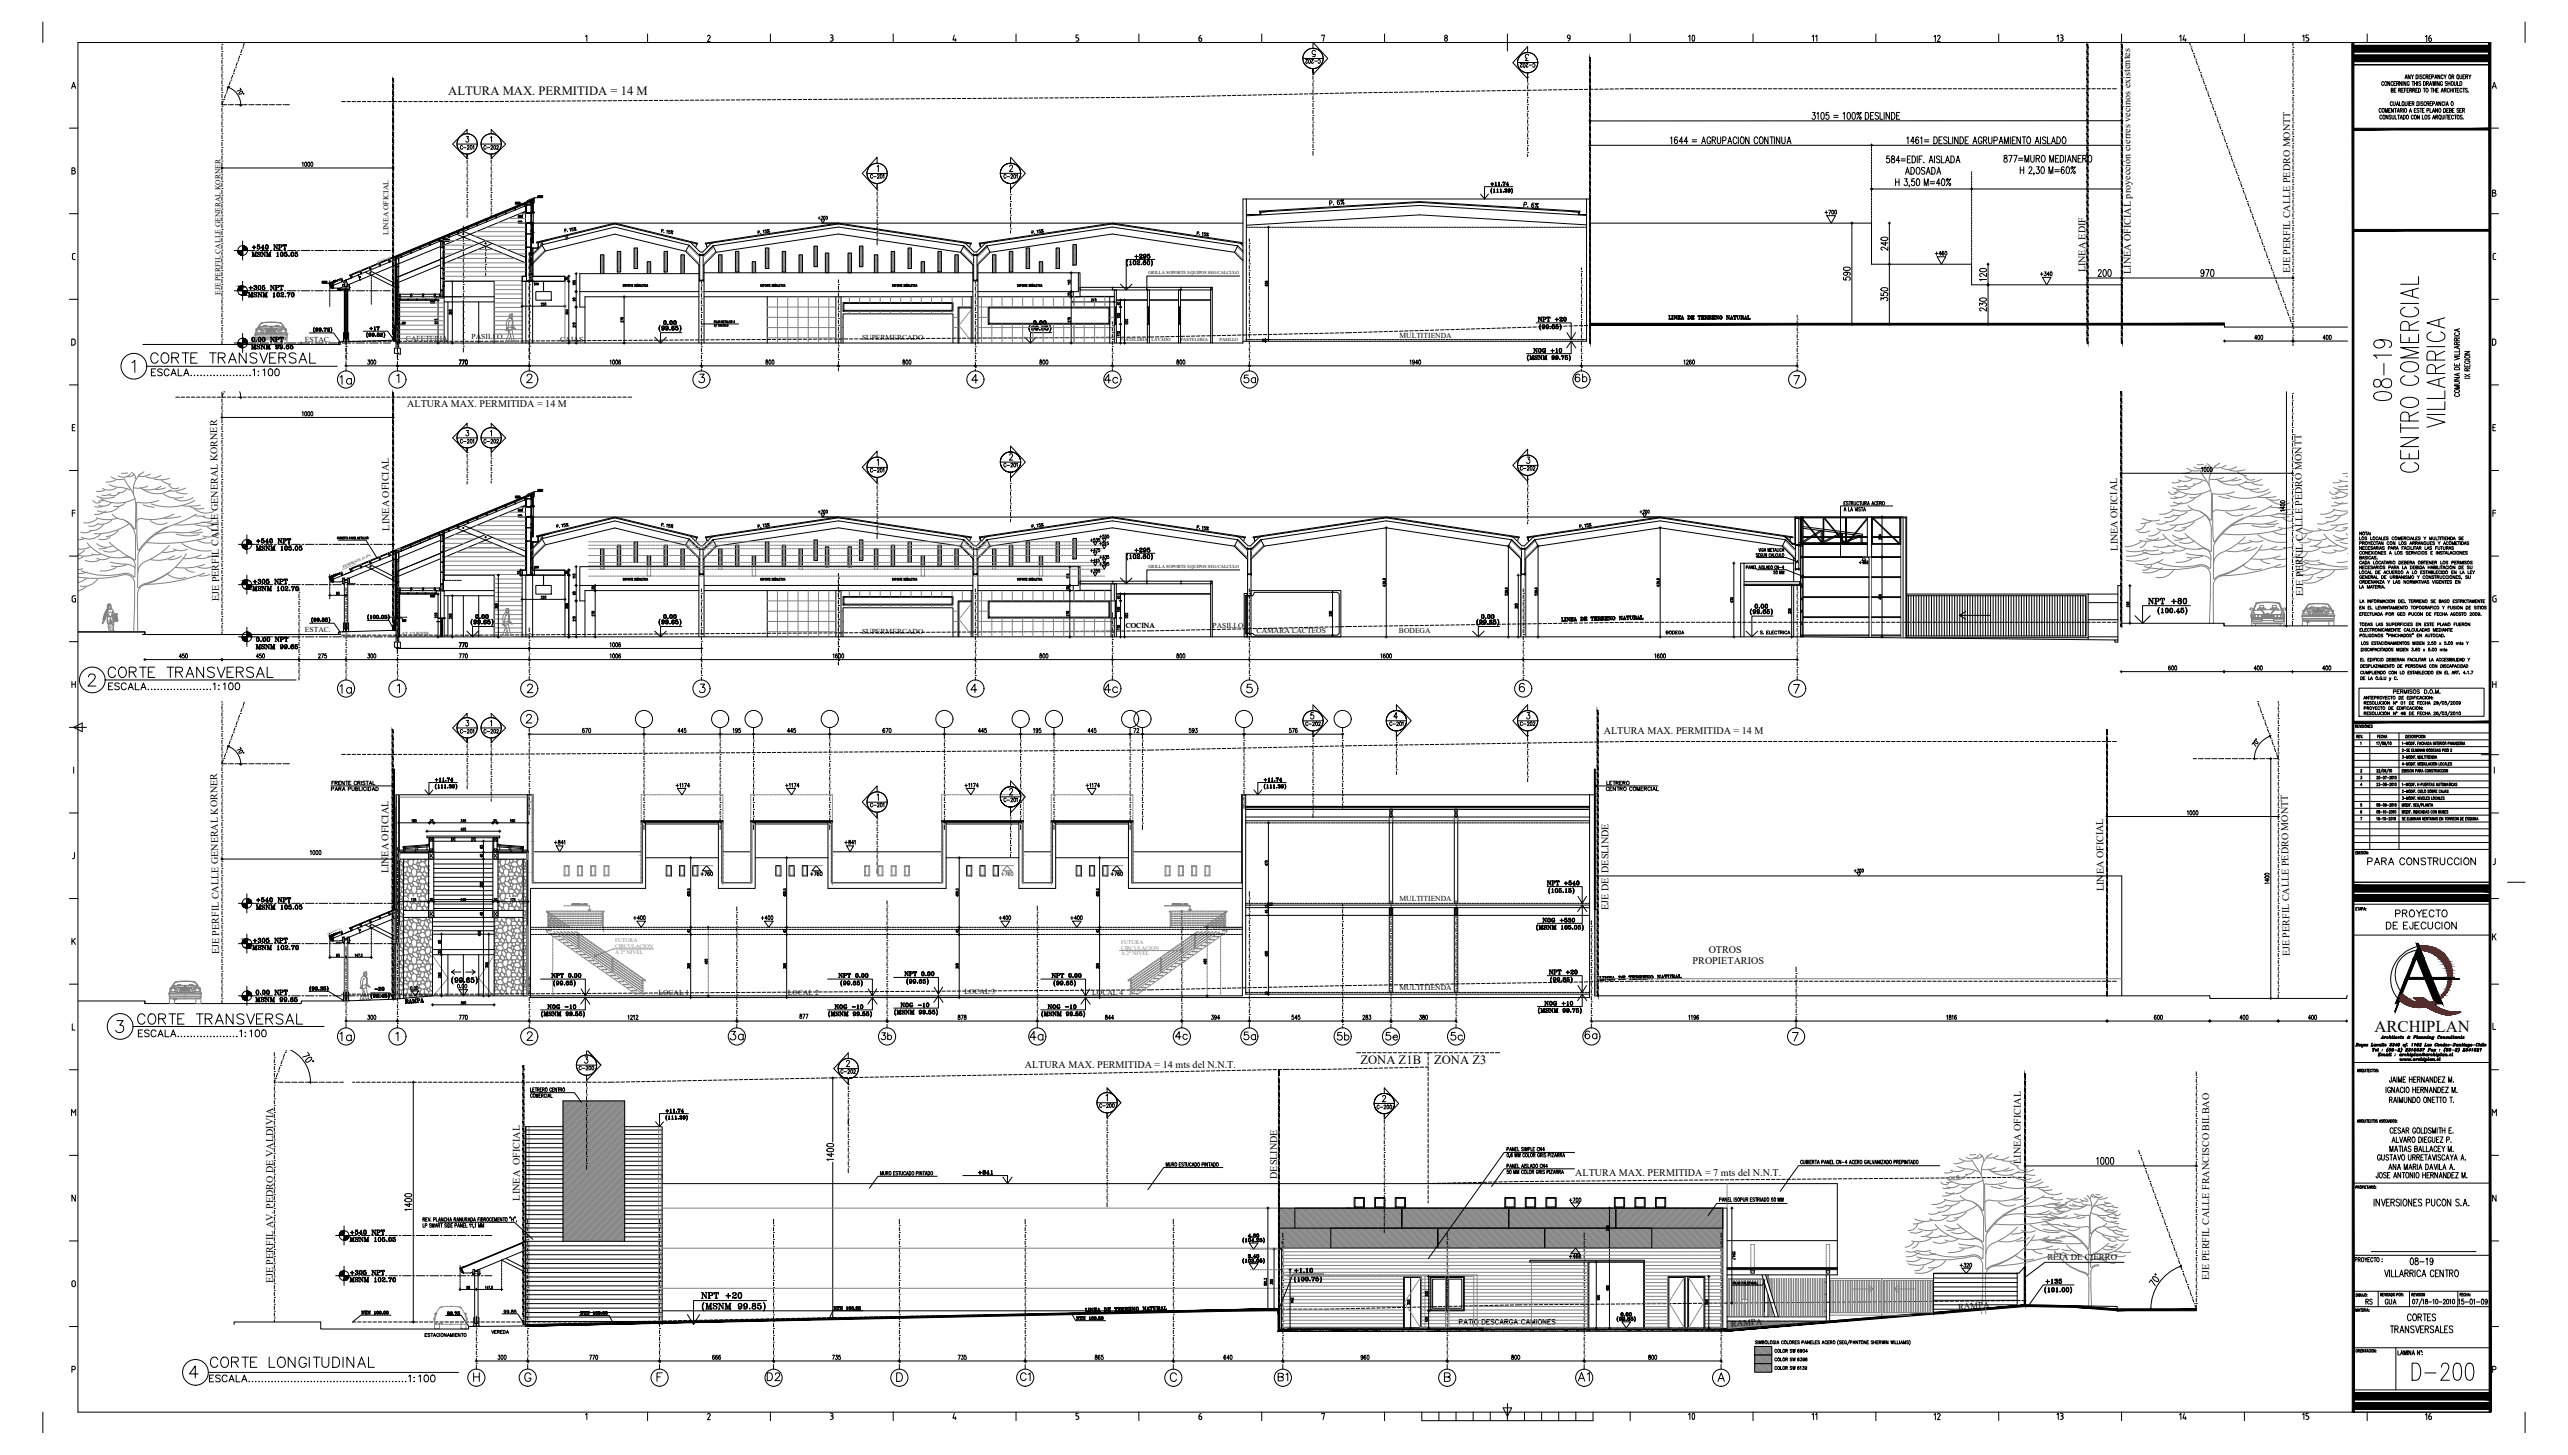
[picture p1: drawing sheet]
<svg xmlns="http://www.w3.org/2000/svg" width="1500mm" height="850mm" viewBox="0 0 1500 850" stroke-linecap="round" stroke-linejoin="round" font-family="sans-serif">
<defs><g id="words">
<g font-size="15.9">
<text x="1429" y="251" transform="rotate(-90 1429 251)">VILLARRICA</text>
<text x="1414" y="277" transform="rotate(-90 1414 277)">CENTRO COMERCIAL</text>
</g>
<g font-size="15.4">
<text x="1398" y="235" transform="rotate(-90 1398 235)">08-19</text>
<text x="1408" y="808">D-200</text>
</g>
<g font-size="11">
<text x="982" y="27">10</text>
<text x="982" y="832">10</text>
</g>
<g font-size="10.1">
<text x="87" y="213">CORTE TRANSVERSAL</text>
<text x="62" y="397">CORTE TRANSVERSAL</text>
<text x="79" y="599">CORTE TRANSVERSAL</text>
<text x="122" y="800">CORTE LONGITUDINAL</text>
</g>
<text font-size="9.7" x="1387" y="603">ARCHIPLAN</text>
<g font-size="9.3">
<text x="197" y="226">1a</text>
<text x="197" y="609">1a</text>
<text x="600" y="609">4a</text>
</g>
<g font-size="8.8">
<text x="644" y="225">4c</text>
<text x="197" y="406">1a</text>
<text x="644" y="406">4c</text>
<text x="425" y="609">3a</text>
<text x="409" y="767">(MSNM 99.85)</text>
<text x="921" y="808">A1</text>
</g>
<g font-size="8.4">
<text x="919" y="224">6b</text>
<text x="725" y="609">5a</text>
<text x="780" y="609">5b</text>
<text x="808" y="609">5e</text>
<text x="846" y="609">5c</text>
<text x="447" y="808">D2</text>
<text x="595" y="808">C1</text>
<text x="745" y="808">B1</text>
</g>
<g font-size="7.9">
<text x="725" y="225">5a</text>
<text x="1398" y="537">PROYECTO</text>
<text x="1393" y="544">DE EJECUCION</text>
<text x="514" y="609">3b</text>
<text x="685" y="608">4c</text>
<text x="925" y="608">6a</text>
</g>
<g font-size="7.5">
<text x="1224" y="163">200</text>
<text x="1284" y="163">970</text>
<text x="1382" y="506">PARA CONSTRUCCION</text>
<text x="1407" y="740">08-19</text>
<text x="1405" y="773">CORTES</text>
<text x="1395" y="780">TRANSVERSALES</text>
<text x="1415" y="830">16</text>
</g>
<g font-size="7.4">
<text x="262" y="56">ALTURA MAX. PERMITIDA = 14 M</text>
<text x="795" y="621">ZONA Z1B</text>
<text x="838" y="622">ZONA Z3</text>
</g>
<g font-size="7.1">
<text x="699" y="25">6</text>
<text x="1129" y="25">12</text>
<text x="1206" y="25" transform="rotate(-90 1206 25)">13</text>
<text x="1272" y="25">14</text>
<text x="1349" y="25" transform="rotate(-90 1349 25)">15</text>
<text x="1415" y="25">16</text>
<text x="1129" y="830">12</text>
<text x="1206" y="830" transform="rotate(-90 1206 830)">13</text>
<text x="1272" y="830">14</text>
<text x="1349" y="830" transform="rotate(-90 1349 830)">15</text>
</g>
<g font-size="6.6">
<text x="1254" y="354">NPT +80</text>
<text x="409" y="760">NPT +20</text>
<text x="1381" y="763">RS</text>
<text x="1392" y="763">GUA</text>
<text x="1435" y="763">15-01-09</text>
</g>
<g font-size="6.2">
<text x="1062" y="25" transform="rotate(-90 1062 25)">11</text>
<text x="146" y="346">MSNM 102.70</text>
<text x="147" y="342">+305 NPT</text>
<text x="235" y="587">RAMPA</text>
<text x="1062" y="830" transform="rotate(-90 1062 830)">11</text>
</g>
<text font-size="6.2" fill="#808080" x="851" y="775">PATIO DESCARGA CAMIONES</text>
<g font-size="5.9">
<text x="1218" y="159" transform="rotate(-90 1218 159)">LINEA EDIF</text>
<text x="1245" y="160" transform="rotate(-90 1245 160)">LINEA OFICIAL proyección cierres vecinos existentes</text>
<text x="1338" y="160" transform="rotate(-90 1338 160)">EJE PERFIL CALLE PEDRO MONTT</text>
<text x="238" y="238">ALTURA MAX. PERMITIDA = 14 M</text>
<text x="227" y="310" transform="rotate(-91 227 310)">LINEA OFICIAL</text>
<text x="1237" y="322" transform="rotate(-91 1237 322)">LINEA OFICIAL</text>
<text x="128" y="351" transform="rotate(-91 128 351)">EJE PERFIL CALLE GENERAL KORNER</text>
<text x="1345" y="348" transform="rotate(-91 1345 348)">EJE PERFIL CALLE PEDRO MONTT</text>
<text x="937" y="429">ALTURA MAX. PERMITIDA = 14 M</text>
<text x="227" y="510" transform="rotate(-90 227 510)">LINEA OFICIAL</text>
<text x="1229" y="521" transform="rotate(-91 1229 521)">LINEA OFICIAL</text>
<text x="940" y="532" transform="rotate(-90 940 532)">EJE DE DESLINDE</text>
<text x="128" y="557" transform="rotate(-91 128 557)">EJE PERFIL CALLE GENERAL KORNER</text>
<text x="998" y="557">OTROS</text>
<text x="989" y="563">PROPIETARIOS</text>
<text x="1337" y="559" transform="rotate(-91 1337 559)">EJE PERFIL CALLE PEDRO MONTT</text>
<text x="599" y="624">ALTURA MAX. PERMITIDA = 14 mts del N.N.T.</text>
<text x="1180" y="680" transform="rotate(-90 1180 680)">LINEA OFICIAL</text>
<text x="746" y="689" transform="rotate(-90 746 689)">DESLINDE</text>
<text x="920" y="687">ALTURA MAX. PERMITIDA = 7 mts del N.N.T.</text>
<text x="304" y="701" transform="rotate(-90 304 701)">LINEA OFICIAL</text>
<text x="159" y="750" transform="rotate(-90 159 750)">EJE PERFIL AV. PEDRO DE VALDIVIA</text>
<text x="1290" y="748" transform="rotate(-90 1290 748)">EJE PERFIL CALLE FRANCISCO BILBAO</text>
</g>
<g font-size="5.7">
<text x="282" y="89">C-202</text>
<text x="146" y="147">+540 NPT</text>
<text x="146" y="151">MSNM 105.05</text>
<text x="661" y="152">+295</text>
<text x="144" y="170">+305 NPT</text>
<text x="144" y="175">MSNM 102.70</text>
<text x="386" y="191">0.00</text>
<text x="603" y="191">0.00</text>
<text x="146" y="201">0.00 NPT</text>
<text x="146" y="205">MSNM 99.65</text>
<text x="895" y="207">NOG +10</text>
<text x="149" y="318">+540 NPT</text>
<text x="149" y="323">MSNM 105.05</text>
<text x="661" y="324">+295</text>
<text x="277" y="363">0.00</text>
<text x="386" y="363">0.00</text>
<text x="864" y="363">0.00</text>
<text x="149" y="376">0.00 NPT</text>
<text x="149" y="380">MSNM 99.65</text>
<text x="902" y="518">NPT +540</text>
<text x="149" y="528">+540 NPT</text>
<text x="149" y="532">MSNM 105.05</text>
<text x="147" y="552">+305 NPT</text>
<text x="146" y="556">MSNM 102.70</text>
<text x="321" y="572">NPT 0.00</text>
<text x="489" y="572">NPT 0.00</text>
<text x="527" y="571">NPT 0.00</text>
<text x="613" y="572">NPT 0.00</text>
<text x="148" y="582">0.00 NPT</text>
<text x="148" y="586">MSNM 99.65</text>
<text x="525" y="589">NOG -10</text>
<text x="901" y="588">NOG +10</text>
<text x="490" y="628">C-202</text>
<text x="570" y="687">+841</text>
<text x="204" y="722">+540 NPT</text>
<text x="203" y="726">MSNM 105.05</text>
<text x="915" y="736">+466</text>
<text x="204" y="746">+305 NPT</text>
<text x="203" y="750">MSNM 102.70</text>
<text x="1194" y="751">+135</text>
</g>
<text font-size="5.7" fill="#808080" x="755" y="744">+1.10</text>
<g font-size="5.3">
<text x="761" y="38">C-202</text>
<text x="887" y="41">C-202</text>
<text x="870" y="110">+11.74</text>
<text x="1065" y="126">+700</text>
<text x="1129" y="150">+460</text>
<text x="1191" y="162">+340</text>
<text x="897" y="189">NPT +20</text>
<text x="974" y="188">LINEA DE TERRENO NATURAL</text>
<text x="215" y="194">+17</text>
<text x="268" y="260">C-201</text>
<text x="282" y="260">C-202</text>
<text x="887" y="276">C-202</text>
<text x="507" y="277">C-201</text>
<text x="1024" y="356">0.00</text>
<text x="761" y="425">C-202</text>
<text x="811" y="425">C-201</text>
<text x="887" y="425">C-202</text>
<text x="268" y="429">C-201</text>
<text x="282" y="429">C-202</text>
<text x="193" y="460">FRENTE CRISTAL</text>
<text x="253" y="458">+11.74</text>
<text x="394" y="461">+1174</text>
<text x="458" y="461">+1174</text>
<text x="562" y="461">+1174</text>
<text x="633" y="461">+1174</text>
<text x="737" y="458">+11.74</text>
<text x="937" y="460">LETRERO</text>
<text x="192" y="463">PARA PUBLICIDAD</text>
<text x="937" y="463">CENTRO COMERCIAL</text>
<text x="585" y="470">C-201</text>
<text x="322" y="494">+841</text>
<text x="492" y="494">+841</text>
<text x="408" y="513">+760</text>
<text x="472" y="513">+760</text>
<text x="648" y="513">+760</text>
<text x="369" y="538">+400</text>
<text x="443" y="538">+400</text>
<text x="582" y="538">+400</text>
<text x="624" y="538">+400</text>
<text x="900" y="540">NOG +530</text>
<text x="903" y="570">NPT +20</text>
<text x="218" y="580">-20</text>
<text x="319" y="590">NOG -10</text>
<text x="486" y="590">NOG -10</text>
<text x="611" y="590">NOG -10</text>
<text x="337" y="626">C-200</text>
<text x="641" y="648">C-200</text>
<text x="803" y="649">C-200</text>
<text x="915" y="703">+700</text>
<text x="728" y="724">4.60</text>
<text x="728" y="736">3.40</text>
<text x="1144" y="741">+320</text>
<text x="945" y="770">0.00</text>
</g>
<text font-size="5.3" fill="#808080" x="583" y="513">+760</text>
<g font-size="5.2">
<text x="1196" y="736">REJA DE CIERRO</text>
<text x="1144" y="765" transform="rotate(-4 1144 765)">RAMPA</text>
<text x="1011" y="775" transform="rotate(-5 1011 775)">RAMPA</text>
</g>
<g font-size="4.9">
<text x="477" y="129">+700</text>
<text x="477" y="301">+700</text>
<text x="957" y="301">+700</text>
<text x="636" y="318">+535</text>
<text x="636" y="323">+475</text>
<text x="641" y="320">+515</text>
<text x="636" y="329">+415</text>
<text x="641" y="327">+435</text>
<text x="636" y="335">+355</text>
<text x="641" y="332">+395</text>
<text x="972" y="371">BODEGA</text>
<text x="388" y="651">+11.74</text>
<text x="486" y="766">NTN 100.25</text>
<text x="210" y="769">NTN 100.00</text>
<text x="293" y="768">99.85</text>
<text x="338" y="769">NTN 100.00</text>
<text x="286" y="780">VEREDA</text>
<text x="247" y="782">ESTACIONAMIENTO</text>
</g>
<g font-size="4.9" fill="#808080">
<text x="1085" y="331">+466</text>
<text x="260" y="769">99.75</text>
</g>
<g font-size="4.4">
<text x="227" y="137" transform="rotate(-90 227 137)">LINEA OFICIAL</text>
<text x="129" y="172" transform="rotate(-90 129 172)">EJE PERFIL CALLE GENERAL KORNER</text>
<text x="275" y="198">PASILLO</text>
<text x="817" y="197">MULTITIENDA</text>
<text x="178" y="200">ESTAC.</text>
<text x="237" y="199">CAFETERIA</text>
<text x="327" y="200">CAJAS</text>
<text x="504" y="199">SUPERMERCADO</text>
<text x="178" y="369">ESTAC.</text>
<text x="504" y="370">SUPERMERCADO</text>
<text x="658" y="367">COCINA</text>
<text x="708" y="367">PASILLO</text>
<text x="734" y="370">CAMARA LACTEOS</text>
<text x="817" y="370">BODEGA</text>
<text x="817" y="526">MULTITIENDA</text>
<text x="385" y="581">LOCAL 1</text>
<text x="460" y="581">LOCAL 2</text>
<text x="563" y="581">LOCAL 3</text>
<text x="638" y="581">LOCAL 4</text>
<text x="817" y="579">MULTITIENDA</text>
<text x="628" y="772">NTN 100.50</text>
</g>
<g font-size="3.2" fill="#808080">
<text x="359" y="550">FUTURA</text>
<text x="655" y="551">FUTURA</text>
<text x="359" y="554">CIRCULACION</text>
<text x="359" y="557">A 2º NIVEL</text>
<text x="655" y="555">CIRCULACION</text>
<text x="655" y="558">A 2º NIVEL</text>
</g>
<g font-size="2.7">
<text x="671" y="160">GRILLA SOPORTE EQUIPOS SEG/CALCULO</text>
<text x="654" y="199">PASTELERIA</text>
<text x="673" y="199">LAVADO</text>
<text x="690" y="199">PASTELERIA</text>
<text x="712" y="199">PASILLO</text>
<text x="671" y="332">GRILLA SOPORTE EQUIPOS SEG/CALCULO</text>
<text x="235" y="371">AT. CLIENTE</text>
</g>
<text font-size="2.1" x="201" y="332" transform="rotate(-23 201 332)">PENDIENTE 41.4%</text>
<g font-size="1.1" fill="#808080">
<text x="340" y="529">º</text>
<text x="691" y="529">º</text>
</g>
<g font-size="1">
<text x="220" y="154" transform="rotate(-23 220 154)">PENDIENTE 41.4%</text>
<text x="200" y="333" transform="rotate(-23 200 333)">PENDIENTE 41.4%</text>
<text x="191" y="546" transform="rotate(-23 191 546)">PENDIENTE 41.4%</text>
</g>
</g></defs>
<!-- layer: D -->
<g fill="none" stroke="#000" stroke-width=".58">
<path d="M927 126l-98-6-101 6M927 131l-98-5-101 6M316 143l3 4M319 147l40-10 41 10M319 147l-9 8M400 147l9 8M403 143l-3 4M409 149h2v15h-2zM416 144l74-11 73 11M416 144l-5 5M416 144l2 3M418 147l72-10 71 10"/>
<path d="M418 147l-7 8M561 147l8 8M563 144l6 5M563 144l-2 3M569 149h2v15h-2zM576 144l2 3M578 147l-7 8M578 147l72-10 71 10M721 147l5 5M723 144l3 3M723 144l-73-11-73 11-6 5M723 144l-2 3"/>
<path d="M317 315l2 3-9 9M319 318l40-10 41 10M400 318l9 9M403 315l-3 3M416 315l2 4M418 319l72-11 71 11M418 319l-7 8M561 319l8 8M563 315l-2 4M577 315l1 4M578 319l-7 8M578 319l72-11 71 11"/>
<path d="M721 319l8 8M723 315l-2 4M736 315l2 4M738 319l-7 8M738 319l72-11 71 11M881 319l8 8M883 315l-2 4M897 315l1 4M898 319l-7 8M898 319l72-11 71 11M1041 319l8 8M1043 315l-2 4"/>
<path d="M1049 303h2v29h-2zM409 321h2v14h-2zM569 321h2v14h-2zM729 321h2v14h-2zM889 321h2v14h-2z"/>
</g>
<!-- layer: Cristales elevacion -->
<g fill="none" stroke="#808080" stroke-width=".58">
<path d="M351 149h.1M352 149l-1 1M353 149l-2 2M353 150l-2 2M353 151l-2 2M353 152l-2 2M353 153l-2 2M353 154l-2 2M353 155l-2 2M353 156l-2 2M353 157l-2 2M353 158l-2 1"/>
<path d="M353 158l-2 2M353 159l-1 1M361 147h.1M362 147l-1 1M362 147l-1 2M363 147l-2 2M363 148l-2 2M363 149l-2 2M363 150l-2 2M363 151l-2 2M363 152l-2 2M363 153l-2 2"/>
<path d="M363 154l-2 2M363 155l-2 2M363 155l-2 3M363 156l-2 2M363 157l-2 2M363 158l-2 1M363 158l-1 1M371 145h-1M372 145l-2 1M372 145l-2 2M372 146l-2 2M372 147l-2 2"/>
<path d="M372 148l-2 2M372 149l-2 2M372 150l-2 2M372 151l-2 2M372 152l-2 2M372 153l-2 2M372 154l-2 2M372 155l-2 2M372 156l-1 1M372 156v1M379 153h-1M379 153l-1 1"/>
<path d="M380 153l-2 2M380 154l-2 2M380 155l-2 2M380 156l-2 2M380 157l-2 2M380 158l-2 2M380 159l-1 1M380 159v1M388 147h.1M389 147l-1 1M390 147l-2 2M390 148l-2 2"/>
<path d="M390 149l-2 2M390 150l-2 2M390 151l-2 2M390 152l-2 2M390 153l-2 2M390 154l-2 2M390 155l-2 2M390 155l-2 3M390 156l-2 2M390 157l-2 2M390 158l-1 1M398 149h.1"/>
<path d="M399 149l-1 1M400 149l-2 2M400 150l-2 2M400 151l-2 2M400 152l-2 2M400 153l-2 2M400 154l-2 2M400 155l-2 2M400 156l-2 2M400 157l-2 2M400 158l-2 1M400 158l-2 2"/>
<path d="M400 159l-1 1M420 159h.1M420 158l1 1M420 158l2 1M420 157l2 2M420 156l2 2M420 155l2 2M420 154l2 2M420 153l2 2M420 152l2 2M420 151l2 2M420 150l2 2"/>
<path d="M420 149l2 2M421 149l1 1M421 149h1M430 158v1M430 158l1 1M430 157l2 2M430 156l2 2M430 155l2 3M430 155l2 2M430 154l2 2M430 153l2 2M430 152l2 2"/>
<path d="M430 151l2 2M430 150l2 2M430 149l2 2M430 148l2 2M430 147l2 2M430 147l2 1M431 147h1M439 159h1M439 158l2 1M439 157l2 2M439 156l2 2M439 155l2 2"/>
<path d="M439 154l2 2M439 153l2 2M440 153l1 2M440 153l1 1M441 153h.1M447 156l1 1M447 155l2 2M447 154l2 2M447 153l2 2M447 152l2 2M447 151l2 2M447 150l2 2"/>
<path d="M447 149l2 2M447 148l2 2M447 147l2 2M447 146l2 2M447 145l2 2M448 145l1 1M449 145h.1M457 158l1 1M457 157l2 2M457 156l2 2M457 155l2 3M457 155l2 2"/>
<path d="M457 154l2 2M457 153l2 2M457 152l2 2M457 151l2 2M457 150l2 2M457 149l2 2M457 148l2 2M457 147l2 2M458 147l1 1M458 147h1M467 159h.1M467 158l1 1"/>
<path d="M467 158l2 1M467 157l2 2M467 156l2 2M467 155l2 2M467 154l2 2M467 153l2 2M467 152l2 2M467 151l2 2M467 150l2 2M467 149l2 2M468 149l1 1M468 149h1"/>
<path d="M475 152l2 2M475 150l2 2M475 149l2 2M475 148l2 2M475 155l1 1M475 154l2 2M475 153l2 2M475 151l2 2M475 147l2 2M475 146l2 2M475 145l2 2M475 144l2 2"/>
<path d="M476 144l1 2M476 144l1 1M477 144h.1M482 159h.1M482 158l1 1M482 158l2 1M482 157l2 2M482 156l2 2M482 155l2 2M482 154l2 2M482 153l2 2M482 152l2 2"/>
<path d="M482 151l2 2M482 150l2 2M482 149l2 2M482 148l2 2M483 148l1 1M484 148h.1M496 148h-1M497 148l-2 1M497 148l-2 2M497 149l-2 2M497 150l-2 2M497 151l-2 2"/>
<path d="M497 152l-2 2M497 153l-2 2M497 154l-2 2M497 155l-2 2M497 156l-2 2M497 157l-2 2M497 158l-1 1M497 159h.1M503 144h-1M503 144l-1 1M504 144l-2 2M504 148l-2 2"/>
<path d="M504 145l-2 2M504 146l-2 2M504 147l-2 2M504 149l-2 2M504 150l-2 2M504 151l-2 2M504 152l-2 2M504 153l-2 2M504 154l-2 2M504 154l-1 2M504 155l-1 1M511 149h.1"/>
<path d="M512 149l-1 1M513 149l-2 2M513 150l-2 2M513 151l-2 2M513 152l-2 2M513 153l-2 2M513 154l-2 2M513 155l-2 2M513 156l-2 2M513 157l-2 2M513 158l-2 1M513 158l-1 1"/>
<path d="M513 159h-1M521 147h.1M522 147l-1 1M522 147l-1 2M523 147l-2 2M523 148l-2 2M523 149l-2 2M523 150l-2 2M523 151l-2 2M523 152l-2 2M523 153l-2 2M523 154l-2 2"/>
<path d="M523 155l-2 2M523 155l-2 3M523 156l-2 2M523 157l-2 2M523 158l-2 1M523 158l-1 1M531 145h-1M532 145l-2 1M532 145l-2 2M532 146l-2 2M532 147l-2 2M532 148l-2 2"/>
<path d="M532 149l-2 2M532 150l-2 2M532 151l-2 2M532 152l-2 2M532 153l-2 2M532 154l-2 2M532 155l-2 2M532 156l-1 1M532 156v1M539 153h-1M539 153l-1 1M540 153l-2 2"/>
<path d="M540 154l-2 2M540 155l-2 2M540 156l-2 2M540 157l-2 2M540 158l-1 1M540 159h.1M548 147h.1M549 147l-1 1M550 147l-2 2M550 148l-2 2M550 149l-2 2M550 150l-2 2"/>
<path d="M550 151l-2 2M550 152l-2 2M550 153l-2 2M550 154l-2 2M550 155l-2 2M550 155l-2 3M550 156l-2 2M550 157l-2 2M550 158l-1 1M558 149h.1M559 149l-1 1M560 149l-2 2"/>
<path d="M560 150l-2 2M560 151l-2 2M560 152l-2 2M560 153l-2 2M560 154l-2 2M560 155l-2 2M560 156l-2 2M560 157l-2 2M560 158l-2 1M560 158l-1 1M560 159h-1M580 149h.1"/>
<path d="M581 149l-1 1M582 149l-2 2M582 150l-2 2M582 151l-2 2M582 152l-2 2M582 153l-2 2M582 154l-2 2M582 155l-2 2M582 156l-2 2M582 157l-2 2M582 158l-2 1M582 158l-1 1"/>
<path d="M582 159h-1M590 147h.1M591 147l-1 1M591 147l-1 2M592 147l-2 2M592 148l-2 2M592 149l-2 2M592 150l-2 2M592 151l-2 2M592 152l-2 2M592 153l-2 2M592 154l-2 2"/>
<path d="M592 155l-2 2M592 155l-2 3M592 156l-2 2M592 157l-2 2M592 158l-2 1M592 158l-1 1M600 145h-1M601 145l-2 1M601 145l-2 2M601 146l-2 2M601 147l-2 2M601 148l-2 2"/>
<path d="M601 149l-2 2M601 150l-2 2M601 151l-2 2M601 152l-2 2M601 153l-2 2M601 154l-2 2M601 155l-2 2M601 156l-1 1M601 156v1M608 153h-1M608 153l-1 1M609 153l-2 2"/>
<path d="M609 154l-2 2M609 155l-2 2M609 156l-2 2M609 157l-2 2M609 158l-1 1M609 159h.1M617 145h.1M618 145l-1 1M619 145l-2 2M619 147l-2 2M619 146l-2 2M619 148l-2 2"/>
<path d="M619 149l-2 2M619 150l-2 2M619 151l-2 2M619 152l-2 2M619 153l-2 2M619 154l-2 2M619 155l-2 2M619 156l-1 1M627 143h.1M628 143l-1 1M629 143l-2 2M629 144l-2 2"/>
<path d="M629 145l-2 2M629 146l-2 2M629 147l-2 2M629 148l-2 2M629 149l-2 2M629 150l-2 2M629 151l-2 2M629 152l-2 2M629 153l-2 2M629 154l-2 1M629 154l-1 1M361 318v1"/>
<path d="M362 318l-1 2M363 319l-2 2M363 320l-2 2M371 316l-1 1M372 316l-2 2M372 319l-2 2M372 317l-2 2M372 318l-2 2M372 320l-2 2M388 318v1M389 318l-1 2M390 318l-2 2"/>
<path d="M390 319l-2 2M390 320l-2 2M430 320l2 2M430 319l2 2M430 318l2 2M431 318l1 1M447 320l2 2M447 319l2 2M447 318l2 2M447 317l2 2M447 316l2 2M448 316l1 2"/>
<path d="M449 316v1M457 320l2 2M457 319l2 2M457 318l2 2M458 318l1 2M458 318l1 1M475 317l2 2M475 316l2 2M475 320l2 2M475 319l2 2M475 318l2 2M476 315l1 2"/>
<path d="M477 315v1M482 320l2 2M482 319l2 2M483 319l1 2M484 319v1M496 319l-1 1M497 319l-2 2M497 320l-2 2M503 315l-1 1M503 315l-1 2M504 315l-2 2M504 317l-2 2"/>
<path d="M504 316l-2 2M504 318l-2 2M504 319l-2 2M504 320l-2 2M521 318v1M522 318l-1 2M523 319l-2 2M523 320l-2 2M531 316l-1 1M532 316l-2 2M532 317l-2 2M532 318l-2 2"/>
<path d="M532 319l-2 2M532 320l-2 2M548 318v1M549 318l-1 2M550 318l-2 2M550 319l-2 2M550 320l-2 2M590 318v1M591 318l-1 2M592 319l-2 2M592 320l-2 2M600 316l-1 1"/>
<path d="M601 316l-2 2M601 317l-2 2M601 318l-2 2M601 319l-2 2M601 320l-2 2M617 316v1M618 316l-1 2M619 316l-2 2M619 319l-2 2M619 320l-2 2M619 317l-2 2M619 318l-2 2"/>
<path d="M627 314v1M628 314l-1 2M629 314l-2 2M629 315l-2 2M629 316l-2 2M629 317l-2 2M629 318l-2 2M629 319l-2 2M629 320l-2 2M351 320v1M352 320l-1 2M353 320l-2 2"/>
<path d="M353 324l-2 2M353 327l-2 2M353 328l-2 2M353 329l-2 2M353 330l-1 1M353 321l-2 2M353 322l-2 2M353 323l-2 2M353 325l-2 2M353 326l-2 2M363 321l-2 2M363 322l-2 2"/>
<path d="M363 323l-2 2M363 324l-2 2M363 325l-2 2M363 326l-2 2M363 327l-2 2M363 328l-2 2M363 329l-2 1M363 330h-1M372 325l-2 2M372 326l-2 2M372 321l-2 2M372 322l-2 2"/>
<path d="M372 323l-2 2M372 324l-2 2M372 327l-1 1M372 328h.1M379 324l-1 1M379 324l-1 2M380 324l-2 2M380 327l-2 2M380 330l-1 1M380 330v1M380 325l-2 2M380 326l-2 2"/>
<path d="M380 328l-2 2M380 329l-2 2M390 321l-2 2M390 322l-2 2M390 323l-2 2M390 324l-2 2M390 325l-2 2M390 326l-2 2M390 327l-2 2M390 328l-2 2M390 329l-1 1M390 330h-1"/>
<path d="M398 320v1M399 320l-1 2M400 320l-2 2M400 321l-2 2M400 322l-2 2M400 323l-2 2M400 324l-2 2M400 325l-2 2M400 326l-2 2M400 327l-2 2M400 328l-2 2M400 329l-2 2"/>
<path d="M400 330l-1 1M420 330v1M420 330l1 1M420 329l2 2M420 328l2 2M420 327l2 2M420 326l2 2M420 325l2 2M420 324l2 2M420 323l2 2M420 322l2 2M420 321l2 2"/>
<path d="M420 320l2 2M421 320l1 2M421 320l1 1M430 330h.1M430 329l1 1M430 328l2 2M430 327l2 2M430 326l2 2M430 325l2 2M430 324l2 2M430 323l2 2M430 322l2 2"/>
<path d="M430 321l2 2M439 330l1 1M439 330l2 1M439 329l2 2M439 328l2 2M439 327l2 2M439 326l2 2M439 325l2 2M440 324l1 2M441 324v1M447 328h1M447 327l1 1"/>
<path d="M447 326l2 2M447 325l2 2M447 324l2 2M447 323l2 2M447 322l2 2M447 321l2 2M457 330h1M457 329l1 1M457 328l2 2M457 327l2 2M457 326l2 2M457 325l2 2"/>
<path d="M457 324l2 2M457 323l2 2M457 322l2 2M457 321l2 2M467 330v1M467 330l1 1M467 329l2 2M467 328l2 2M467 327l2 2M467 326l2 2M467 325l2 2M467 324l2 2"/>
<path d="M467 323l2 2M467 322l2 2M467 321l2 2M467 320l2 2M468 320l1 2M468 320l1 1M475 327h1M475 326l2 1M475 325l2 2M475 324l2 2M475 323l2 2M475 322l2 2"/>
<path d="M475 321l2 2M482 331h.1M482 330l1 1M482 329l2 2M482 328l2 2M482 327l2 2M482 326l2 2M482 325l2 2M482 324l2 2M482 323l2 2M482 322l2 2M482 321l2 2"/>
<path d="M497 321l-2 2M497 322l-2 2M497 323l-2 2M497 324l-2 2M497 325l-2 2M497 326l-2 2M497 327l-2 2M497 328l-2 2M497 329l-2 2M497 329l-1 2M497 330l-1 1M497 331h.1"/>
<path d="M504 321l-2 2M504 322l-2 2M504 323l-2 2M504 324l-2 2M504 325l-2 2M504 326l-1 1M504 327h-1M511 320v1M512 320l-1 2M513 320l-2 2M513 321l-2 2M513 322l-2 2"/>
<path d="M513 323l-2 2M513 324l-2 2M513 325l-2 2M513 326l-2 2M513 327l-2 2M513 328l-2 2M513 329l-2 2M513 330l-1 1M523 321l-2 2M523 322l-2 2M523 323l-2 2M523 324l-2 2"/>
<path d="M523 325l-2 2M523 326l-2 2M523 327l-2 2M523 328l-2 2M523 329l-2 1M523 330h-1M532 321l-2 2M532 322l-2 2M532 323l-2 2M532 324l-2 2M532 325l-2 2M532 326l-2 2"/>
<path d="M532 327l-1 1M532 328h.1M539 324l-1 1M539 324l-1 2M540 324l-2 2M540 325l-2 2M540 326l-2 2M540 327l-2 2M540 328l-2 2M540 329l-2 2M540 330l-1 1M540 330v1"/>
<path d="M550 321l-2 2M550 322l-2 2M550 323l-2 2M550 324l-2 2M550 325l-2 2M550 326l-2 2M550 327l-2 2M550 328l-2 2M550 329l-1 1M550 330h-1M558 320v1M559 320l-1 2"/>
<path d="M560 320l-2 2M560 321l-2 2M560 322l-2 2M560 323l-2 2M560 324l-2 2M560 325l-2 2M560 326l-2 2M560 327l-2 2M560 328l-2 2M560 329l-2 2M560 330l-1 1M580 320v1"/>
<path d="M581 320l-1 2M582 320l-2 2M582 321l-2 2M582 322l-2 2M582 323l-2 2M582 324l-2 2M582 325l-2 2M582 326l-2 2M582 327l-2 2M582 328l-2 2M582 329l-2 2M582 330l-1 1"/>
<path d="M592 321l-2 2M592 322l-2 2M592 323l-2 2M592 324l-2 2M592 325l-2 2M592 326l-2 2M592 327l-2 2M592 328l-2 2M592 329l-2 1M592 330h-1M601 321l-2 2M601 322l-2 2"/>
<path d="M601 323l-2 2M601 324l-2 2M601 325l-2 2M601 326l-2 2M601 327l-1 1M601 328h.1M608 324l-1 1M608 324l-1 2M609 324l-2 2M609 325l-2 2M609 326l-2 2M609 327l-2 2"/>
<path d="M609 328l-2 2M609 329l-2 2M609 330l-1 1M609 330v1M619 321l-2 2M619 322l-2 2M619 323l-2 2M619 324l-2 2M619 325l-2 2M619 326l-2 2M619 327l-1 1M619 328h-1"/>
<path d="M629 321l-2 2M629 322l-2 2M629 323l-2 2M629 324l-2 2M629 325l-2 1M629 326h-1M230 449v1M230 450h.1M230 450v1M230 451h.1M230 451v1M230 452h.1"/>
<path d="M230 452v1M230 453h.1M230 453v1M230 454h.1M230 454v1M230 455h.1M230 455v1M230 456h.1M230 456v1M230 457h.1M230 457v1M230 458h.1"/>
<path d="M230 458v1M230 459h.1M230 459v1M230 460h.1M230 449h.1M931 449l1 1M931 450h1M931 450l1 1M931 451h1M931 451l1 1M931 452h1M931 452l1 1"/>
<path d="M931 453h1M931 453l1 1M931 454h1M931 454l1 1M931 455h1M931 455l1 1M931 456h1M931 456l1 1M931 457h1M931 457l1 1M931 458h1M931 458l1 1"/>
<path d="M931 459h1M931 459l1 1M931 460h1M932 449h.1M230 460v1M230 461h.1M230 461v1M230 462h.1M230 462v1M230 463h.1M230 463v1M230 464h.1"/>
<path d="M230 464v1M230 465h.1M230 465v1M230 466h.1M230 466v1M230 467h.1M230 467v1M230 468h.1M230 468v1M230 469h.1M230 469v1M230 470h.1"/>
<path d="M230 470v1M230 471h.1M230 471v1M230 472h.1M230 472v1M230 473h.1M230 473v1M230 474h.1M230 474v1M230 475h.1M230 475v1M230 476h.1"/>
<path d="M230 476v1M230 477h.1M230 477v1M230 478h.1M230 478v1M230 479h.1M230 479v1M230 480h.1M931 460l1 1M931 461h1M931 461l1 1M931 462h1"/>
<path d="M931 462l1 1M931 463h1M931 463l1 1M931 464h1M931 464l1 1M931 465h1M931 465l1 1M931 466h1M931 466l1 1M931 467h1M931 467l1 1M931 468h1"/>
<path d="M931 468l1 1M931 469h1M931 469l1 1M931 470h1M931 470l1 1M931 471h1M931 471l1 1M931 472h1M931 472l1 1M931 473h1M931 473l1 1M931 474h1"/>
<path d="M931 474l1 1M931 475h1M931 475l1 1M931 476h1M931 476l1 1M931 477h1M931 477l1 1M931 478h1M931 478l1 1M931 479h1M931 479l1 1M931 480h1"/>
<path d="M230 480v1M230 481h.1M230 481v1M230 482h.1M230 482v1M230 483h.1M230 483v1M230 484h.1M230 484v1M230 485h.1M230 485v1M230 486h.1"/>
<path d="M230 486v1M230 487h.1M230 487v1M230 488h.1M230 488v1M230 489h.1M230 489v1M230 490h.1M230 490v1M230 491h.1M230 491v1M230 492h.1"/>
<path d="M230 492v1M230 493h.1M230 493v1M230 494h.1M230 494v1M230 495h.1M230 495v1M230 496h.1M230 496v1M230 497h.1M230 497v1M230 498h.1"/>
<path d="M230 498v1M230 499h.1M230 499v1M230 500h.1M931 480l1 1M931 481h1M931 481l1 1M931 482h1M931 482l1 1M931 483h1M931 483l1 1M931 484h1"/>
<path d="M931 484l1 1M931 485h1M931 485l1 1M931 486h1M931 486l1 1M931 487h1M931 487l1 1M931 488h1M931 488l1 1M931 489h1M931 489l1 1M931 490h1"/>
<path d="M931 490l1 1M931 491h1M931 491l1 1M931 492h1M931 492l1 1M931 493h1M931 493l1 1M931 494h1M931 494l1 1M931 495h1M931 495l1 1M931 496h1"/>
<path d="M931 496l1 1M931 497h1M931 497l1 1M931 498h1M931 498l1 1M931 499h1M931 499l1 1M931 500h1M230 500v1M230 501h.1M230 501v1M230 502h.1"/>
<path d="M230 502v1M230 503h.1M230 503v1M230 504h.1M230 504v1M230 505h.1M230 505v1M230 506h.1M230 506v1M230 507h.1M230 507v1M230 508h.1"/>
<path d="M230 508v1M230 509h.1M230 509v1M230 510h.1M230 510v1M230 511h.1M230 511v1M230 512h.1M230 512v1M230 513h.1M230 513v1M230 514h.1"/>
<path d="M230 514v1M230 515h.1M230 515v1M230 516h.1M230 516v1M230 517h.1M230 517v1M230 518h.1M230 518v1M230 519h.1M230 519v1M230 520h.1"/>
<path d="M931 500l1 1M931 501h1M931 501l1 1M931 502h1M931 502l1 1M931 503h1M931 503l1 1M931 504h1M931 504l1 1M931 505h1M931 505l1 1M931 506h1"/>
<path d="M931 506l1 1M931 507h1M931 507l1 1M931 508h1M931 508l1 1M931 509h1M931 509l1 1M931 510h1M931 510l1 1M931 511h1M931 511l1 1M931 512h1"/>
<path d="M931 512l1 1M931 513h1M931 513l1 1M931 514h1M931 514l1 1M931 515h1M931 515l1 1M931 516h1M931 516l1 1M931 517h1M931 517l1 1M931 518h1"/>
<path d="M931 518l1 1M931 519h1M931 519l1 1M931 520h1M230 520v1M230 521h.1M230 521v1M230 522h.1M230 522v1M230 523h.1M230 523v1M230 524h.1"/>
<path d="M230 524v1M230 525h.1M230 525v1M230 526h.1M230 526v1M230 527h.1M230 527v1M230 528h.1M230 528v1M230 529h.1M230 529v1M230 530h.1"/>
<path d="M230 530v1M230 531h.1M931 520l1 1M931 521h1M931 521l1 1M931 522h1M931 522l1 1M931 523h1M931 523l1 1M931 524h1M931 524l1 1M931 525h1"/>
<path d="M931 525l1 1M931 526h1M931 526l1 1M931 527h1M931 527l1 1M931 528h1M931 528l1 1M931 529h1M931 529l1 1M931 530h1M931 530l1 1M931 531h1"/>
</g>
<!-- layer: A-TIERRA -->
<g fill="none" stroke="#000" stroke-width=".58">
<path d="M929 130h164v24h59v12h87v24M198 200h1v1h-1zM231 199l-32 1M726 199h201M1299 191v-1v1h72M83 201h115M176 201h.1M230 206v-3h1v-14h2v14h1v4M233 200h493M46 369h39v2v-2zM83 371h115M198 369h1v2h-1z"/>
<path d="M230 368l-31 1M230 378v-3h1v-14h2v14h1v4M1371 366h-72v-2h-60v-22h-2v33h-2v-1l-182-2h-820M85 585v1M308 582h-55l-23 2-29 1h-25v1h-91v-1h-39M310 583h619M728 581h201M931 582h360v1h80v-1"/>
</g>
<!-- layer: A-Elevacion-5 -->
<g fill="none" stroke="#000" stroke-width=".58">
<path d="M307 119l1 1M308 119l-1 1M307 136h1M307 130l1 1M307 124h1M308 136h-1M308 130l-1 1M308 124h-1M311 130h338M231 158h.1M231 150v1M231 151h.1"/>
<path d="M307 154h1M307 148h1M307 142h1M307 160h1M308 154h-1M308 148h-1M308 142h-1M308 160h-1M310 154h1M310 148h1M310 160h1M311 154h-1"/>
<path d="M311 148h-1M311 160h-1M351 160v-11h2v11M361 147h2v12h-2zM370 145h2v12h-2zM378 160v-7h2v7M388 147h2v12h-2zM398 160v-11h2v11M420 159v-10h2v10M430 147h2v12h-2zM439 159v-6h2v6M447 145h2v12h-2z"/>
<path d="M457 147h2v12h-2zM467 159v-10h2v10M475 144h2v12h-2zM482 148h2v11h-2zM495 148h2v11h-2zM502 144h2v12h-2zM511 159v-10h2v10M521 147h2v12h-2zM530 145h2v12h-2zM538 159v-6h2v6M548 147h2v12h-2zM558 159v-10h2v10"/>
<path d="M580 159v-10h2v10M590 147h2v12h-2zM599 145h2v12h-2zM607 159v-6h2v6M617 145h2v12h-2zM627 143h2v12h-2zM231 176h.1M231 170h.1M231 164h.1M234 172v3h4M239 175h4M244 175h4"/>
<path d="M249 175h5M310 164h1M311 164h-1M231 188v1M231 182h.1M307 296h1M307 291h1M308 296h-1M308 291h-1M307 320h1M307 314h1M307 308h1"/>
<path d="M307 302h1M308 320h-1M308 314h-1M308 308h-1M308 302h-1M310 320h1M311 302h338M311 320h-1M361 318h2v12h-2zM370 316h2v12h-2zM388 318h2v12h-2zM430 318h2v12h-2z"/>
<path d="M447 316h2v12h-2zM457 318h2v12h-2zM475 315h2v12h-2zM502 315h2v12h-2zM521 318h2v12h-2zM530 316h2v12h-2zM548 318h2v12h-2zM590 318h2v12h-2zM599 316h2v12h-2zM617 316h2v12h-2zM627 314h2v12h-2zM1052 302v70"/>
<path d="M1378 314v1h1M1378 317h1l-1-1v2M1379 311v1l-1-1v1M1379 319v2l-1-2v2M1380 317h1l-1-1v2M1381 317v1M1381 319h-1v2h1M1382 311h1M1382 311v1M1382 314h-1l1 1h-1M1383 320a.7 .7 0 0 0-1 0 .7 .7 0 0 0 0 1 .7 .7 0 0 0 1 0M1383 312l1-1v1"/>
<path d="M1383 312h1M1383 316l1 2M1384 319h-1v2h1M1384 316v1M1385 311h.1M1385 312h.1M1385 314v1h1M1385 317h1M1386 319h-1l1 1-1 1M1386 316h-1v2h1M1388 317a.7 .7 0 0 0-1 0 .7 .7 0 0 0 0 1 .7 .7 0 0 0 1 0M1388 316h1"/>
<path d="M1388 316v2M1389 314a.7 .7 0 0 0-1 0 .7 .7 0 0 0 0 1 .7 .7 0 0 0 1 0M1389 318l1-2v2M1389 315l1-1 1 1M1389 318h1M1390 315h.1M1390 319v2M1391 314v1h1M1392 316v2l-1-2v2M1392 314h1M1393 319h-1l1 1-1 1M1393 314h-1v1h1"/>
<path d="M1395 314h-1l1 1h-1M1395 317a.7 .7 0 0 0-1 0 .7 .7 0 0 0 0 1 .7 .7 0 0 0 1 0M1398 314a.7 .7 0 0 0-1 0 .7 .7 0 0 0 0 1 .7 .7 0 0 0 1 0M1399 316v2l-1-2v2M1401 315v-1v1l1-1v1M1401 316v2h1M1403 314h.1M1404 314h-1v1h1M1404 319h-1v2M1404 314h1h-1v1M1405 314v1M1406 317l-1-1 1 2h-2"/>
<path d="M1407 314a.7 .7 0 0 0-1 0 .7 .7 0 0 0 0 1 .7 .7 0 0 0 1 0M1407 320a.7 .7 0 0 0-1 0 .7 .7 0 0 0 0 1 .7 .7 0 0 0 1 0M1408 318v-2l1 2M1408 314v1M1408 319v2M1408 318h1M1408 315l1-1v1M1408 319v2h1M1408 315h1M1409 317h1l-1-1v2M1410 319v2M1410 314v1h1"/>
<path d="M1410 317v1M1410 319h1M1411 319v2M1411 317h1l-1-1v2M1411 314h1M1412 317v1M1412 314h-1v1h1M1412 318l1-2 1 2M1413 318h.1M1414 314h-1l1 1h-1M1415 316v2l-1-2v2M1416 314v1"/>
<path d="M1416 319v2h1M1417 318h.1M1417 314h-1M1418 316v2h1v-2M1419 315v-1l1 1v-1v1M1419 317h1M1420 319h-1l1 2h-1M1421 316h-2v2h2M1421 314l1 1v-1M1422 317l-1-1 1 2h-1M1423 314v1h1M1424 319h-1v2"/>
<path d="M1424 314h1M1424 316l1 2M1424 319l1 2v-2M1425 314v1M1425 316v1M1426 314v1M1426 319h1M1426 314h1M1426 319v2M1427 314v1M1427 319l1 2v-2M1427 318l1-2 1 2"/>
<path d="M1427 318h1M1428 314h1M1429 314h-1v1h1M1430 317a.7 .7 0 0 0-1 0 .7 .7 0 0 0 0 1 .7 .7 0 0 0 1 0M1431 314v1l-1-1v1M1431 314h1v1h-1zM1432 318v-2l1 2 1-2v2M1433 315l1-1v1M1433 319h-1l1 2h-1M1433 315h1M1434 317h1M1435 316h-1v2h1"/>
<path d="M1436 316h1M1436 316v2M1437 316v2M1437 314h-1l1 1h-1M1438 316l1 1v1h-1zM1438 314h1M1439 314h-1v1h1M1439 318l1-2 1 2M1440 318h.1M1442 317h-1l1 1h-1M231 335v1M231 329v1"/>
<path d="M231 322h.1M231 322v1M307 326h1M307 332h1M308 326h-1M308 332h-1M310 326h1M310 335l1 1M310 332h1M311 326h-1M311 335l-1 1M311 332h-1"/>
<path d="M351 320h2v12h-2zM378 331v-7h2v7M398 331v-11h2v11M420 331v-11h2v11M439 331v-7h2v7M467 331v-11h2v11M482 331v-12h2v12M495 331v-12h2v12M511 331v-11h2v11M538 331v-7h2v7M558 331v-11h2v11M580 331v-11h2v11"/>
<path d="M607 331v-7h2v7M1019 329h29M1048 326v14M1378 326l1-1h-1v2l1-1M1378 333v2h1M1379 331v1l-1-1v1M1379 322a.7 .7 0 0 0-1 0 .7 .7 0 0 0 0 1 .7 .7 0 0 0 1 0M1379 328a.7 .7 0 0 0-1 0 .7 .7 0 0 0 0 1 .7 .7 0 0 0 1 0M1379 337v-1a.7 .7 0 0 0-1 1 .7 .7 0 0 0 0 1 .7 .7 0 0 0 1 0v-1M1380 327v-2l1 2M1380 329v-1l1 1M1380 326h1"/>
<path d="M1380 320h1M1380 329h1M1380 331h1M1380 337h1M1380 340h1v-1h-1v2M1381 340v1M1381 331h-1v1h1M1381 336h-1v2h1M1381 328h1v1h-1zM1382 339h1v2h-1zM1382 325h-1l1 1h-1M1383 334l-1-1-1 1 1 1h1"/>
<path d="M1383 331a.7 .7 0 0 0-1 0 .7 .7 0 0 0 0 1 .7 .7 0 0 0 1 0M1383 336v2l-1-2v2M1383 335l1-2v2M1383 322v2l-1-2v2M1383 329l1-1v1M1383 325v2M1383 335h1M1383 329h1M1383 320h1M1383 331h1M1383 337h1M1384 340h.1"/>
<path d="M1384 323h.1M1384 331h-1v1h1M1384 336h-1v2h1M1385 333v2h1M1385 339h-1v2h1M1385 322h-1v2h1M1385 325a.7 .7 0 0 0-1 0 .7 .7 0 0 0 0 1 .7 .7 0 0 0 1 0M1385 337h1v-1h-1v2M1385 322l1 2M1385 327l1-2v2M1385 326h1M1385 337l1 1"/>
<path d="M1386 331h-1l1 1h-1M1386 321l1-2v2M1386 332l1-1v1M1386 339v2l-1-2v2M1386 322l-1 2M1386 328v1h1M1386 338l1-2 1 2M1386 320h1M1386 332h1M1387 337h.1M1387 322v2M1388 333l1 1-1 1z"/>
<path d="M1388 320h1v-1h-1v2M1388 325h-1l1 1h-1M1388 331h1h-1v1M1388 336v2h1M1389 326h.1M1388 320l1 1M1388 331l1 1M1389 334h1M1389 339v2l-1-2v2M1390 331v1M1390 321l1-2v2M1390 339h1l-1 2h1"/>
<path d="M1390 320h1M1390 322v2l-1-2v2M1390 333h-1v2h1M1391 328a.7 .7 0 0 0-1 0 .7 .7 0 0 0 0 1 .7 .7 0 0 0 1 0M1391 329l1-1v1M1391 323h1M1391 336l1 1v1h-1zM1391 329h1M1392 322h-1v2h1M1392 335l1-2 1 2M1392 328h2M1393 335h.1"/>
<path d="M1393 337h.1M1393 328v1M1393 331h-1l1 1h-1M1394 322h-1l1 2h-2M1394 329v-1l1 1M1394 336h-1v2h1M1394 329h1M1395 339v2M1395 320h1v-1h-1v2M1395 334a.7 .7 0 0 0-1 0 .7 .7 0 0 0 0 1 .7 .7 0 0 0 1 0M1395 331h1h-1v1M1395 329l2-1h-2v1"/>
<path d="M1396 324v-2l1 2M1396 333v2h1v-2M1396 323h1M1396 339l-1 1M1396 329h1M1396 336l1 2v-1v-1M1396 321l1-2 1 2M1397 320h1M1397 332v-1l1 1M1397 332h1M1397 328v1M1398 334h.1"/>
<path d="M1398 337h1v-1h-1v2M1398 339v2h1M1398 320h1v-1h-1v2M1398 337l1 1M1398 331h2h-2v1M1399 333h-1v2h1M1399 320v1M1399 322v2h1M1399 334h1l-1-1v2M1399 331l1 1M1400 337h1v-1h-1v2h1l-1-1M1400 321v-2l1 2"/>
<path d="M1400 334v1M1400 320h1M1400 332l1-1v1M1400 332h1M1401 333l1 1v1h-1zM1401 338l1-2v2M1401 328a.9 .9 0 0 1 1 0 .9 .9 0 0 1 0 1h-1zM1401 337h1M1402 339h-1l1 2h-1M1403 329h1M1403 320h1M1403 322h-1l1 1-1 1"/>
<path d="M1403 331v1h1l1-1 1 1M1404 336v2l-1-2v2M1404 328h-1v1h1M1404 321l1-2 1 2M1404 329l2-1h-2v1h2h-1M1404 320h1M1404 336v2M1405 332h1M1405 339v2l-1-2v2M1406 335v-2l1 2M1406 335h1M1406 336h-1l1 1-1 1"/>
<path d="M1406 329h1M1406 322v2h-1M1407 338v-2v2l1-2v2M1407 323h1M1407 328h-1v1h1M1408 329l1-1h-1v1M1408 340h1v-1h-1v2M1408 331a.9 .9 0 0 1 1 0 .9 .9 0 0 1 0 1h-1zM1408 322h-1v2h1M1408 329h1M1408 340l1 1M1409 323h1v-1h-1v2"/>
<path d="M1409 333v2h1M1409 329l1-1v1M1409 323l1 1M1409 329h1M1410 331h.1M1410 322l1 2v-2M1411 331h-1v1h1M1411 331h1h-1v1h1v-1M1411 321l1-2 1 2M1412 320h.1M1412 322v2M1412 336l1 2"/>
<path d="M1413 339h1M1413 331v1M1413 320h1v-1h-1v2M1413 339v2M1413 336v1M1413 331a1 1 0 0 1 2 0 .9 .9 0 0 1-1 1h-1zM1414 322a.7 .7 0 0 0-1 0 .7 .7 0 0 0 0 1 .7 .7 0 0 0 1 0M1414 320v1M1414 334h1M1414 322v2M1414 339v2M1414 329l2-1h-2v1h1"/>
<path d="M1415 339v2l1-2M1415 332l1-1v1M1415 333h-1v2h1M1415 332h1M1416 328h1M1416 328v1M1416 337v-1l-1 1 1 1M1417 334h-2l1 1h-1M1417 333h1M1417 329h1M1417 333v2M1418 321v-2l1 2"/>
<path d="M1418 322h-2l2 1-2 1M1418 320h1M1418 335l1-2v2M1418 331h1M1418 331v1M1418 328h-1v1h1M1418 335h1M1419 339h-1l1 1-1 1M1419 331v1M1420 332l1-1v1M1420 334h1l-1-1v2h1v-1M1420 323h1"/>
<path d="M1420 336v2l-1-2v2M1420 328v1l-1-1v1M1420 332h1M1421 329h.1M1421 339v2l1-2M1421 322h-1v2h1M1422 331h1h-1v1h1l-1-1M1422 333v2h1M1422 336h-1l1 1-1 1M1422 328h-1v1h1M1422 336h1M1422 329l1-1h-1v1"/>
<path d="M1422 339v2M1423 336v2M1423 320h.1M1423 329h.1M1423 334h1M1423 322v2M1423 331v1M1424 337l1-1h-1v2M1424 331v1h1M1424 333h-1v2h1M1424 337l1 1M1424 339a.7 .7 0 0 0-1 0 .7 .7 0 0 0 0 1 .7 .7 0 0 0 1 1v-1"/>
<path d="M1425 340h.1M1425 322v2l-1-2v2M1425 336l1 2v-1v-1M1425 331v1M1426 328v1h1M1426 334a.7 .7 0 0 0-1 0 .7 .7 0 0 0 0 1 .7 .7 0 0 0 1 0M1426 331h1M1426 339h-1v2h1M1426 333v2M1426 331v1M1427 322h-2l2 1-2 1M1427 333l1 1v1h-1z"/>
<path d="M1427 322h1M1427 332l1-1v1M1427 332h1M1427 339v2l-1-2v2M1427 322v2M1428 339h1M1428 337v-1a.7 .7 0 0 0-1 1 .7 .7 0 0 0 0 1 .7 .7 0 0 0 1 0M1428 324l1-2v2M1428 323h1M1428 339v2M1429 320h1v-1h-1v2M1429 340h1"/>
<path d="M1429 320l1 1M1430 328h-1l1 1h-1M1430 331a.7 .7 0 0 0-1 0 .7 .7 0 0 0 0 1 .7 .7 0 0 0 1 0M1430 337v-1a.7 .7 0 0 0-1 1 .7 .7 0 0 0 0 1 .7 .7 0 0 0 1 0M1430 322v2h1M1430 321l1-2 1 2M1430 331v1M1430 336v2M1430 339h-1v2h1M1431 320h.1M1431 324l1-2v2M1431 323h1"/>
<path d="M1432 339h-1l1 1-1 1M1432 334h1M1432 329h1v-1h-1v1M1433 333h-1v2h1M1434 329h.1M1434 322a.7 .7 0 0 0-1 0 .7 .7 0 0 0 0 1 .7 .7 0 0 0 1 0M1434 331v1l-1-1v1M1434 336v2l-1-2v2M1434 340h1M1434 322v2M1435 337h.1M1435 333v2l-1-2v2"/>
<path d="M1435 328h-1v1h1M1435 329l1-1h-1v1M1435 339h-1v2h1M1436 336h-1v2h1M1436 329h.1M1436 331a.9 .9 0 0 1 1 0 .9 .9 0 0 1 0 1h-1zM1437 339v2l-1-2v2M1437 329v-1l1 1v-1v1M1437 333v2h1M1437 336h-1l1 1-1 1M1438 338h.1M1438 322v2l-1-2v2"/>
<path d="M1438 331h1M1438 335l1-2v2M1438 335h1M1439 323h.1M1439 328v1M1439 331h-1v1h1M1440 322h-1v2h1M1441 328h-1l1 1h-1M1441 322h-1l1 1-1 1M1441 336h-1l1 1-1 1M1442 333v2h1M1442 336v2l1-1v-1"/>
<path d="M1442 331h-1l1 1h-1M1443 331v1h1v-1M1443 334h1M1444 333h-1v2h1M1444 328h-1l1 1h-1M1444 333l1 2M1446 333l-1 1M231 360v1M231 353v1M231 347v1M231 341v1M234 344v2h4"/>
<path d="M239 346h4M244 346h4M249 346h5M1048 342v30M1114 348h104v23h-104zM1114 347h106M1115 348v23M1116 348v23M1118 348v23M1119 348v23M1121 348v23M1122 348v23"/>
<path d="M1124 348v23M1125 348v23M1127 348v23M1128 348v23M1130 348v23M1131 348v23M1133 348v23M1134 348v23M1136 348v23M1137 348v23M1139 348v23M1140 348v23"/>
<path d="M1142 348v23M1143 348v23M1145 348v23M1146 348v23M1148 348v23M1149 348v23M1151 348v23M1152 348v23M1154 348v23M1155 348v23M1157 348v23M1158 348v23"/>
<path d="M1160 348v23M1161 348v23M1163 348v23M1164 348v23M1166 348v23M1167 348v23M1169 348v23M1170 348v23M1172 348v23M1173 348v23M1175 348v23M1176 348v23"/>
<path d="M1178 348v23M1179 348v23M1181 348v23M1182 348v23M1184 348v23M1185 348v23M1187 348v23M1188 348v23M1190 348v23M1191 348v23M1193 348v23M1194 348v23"/>
<path d="M1196 348v23M1197 348v23M1199 348v23M1200 348v23M1202 348v23M1203 348v23M1205 348v23M1206 348v23M1208 348v23M1209 348v23M1211 348v23M1212 348v23"/>
<path d="M1214 348v23M1215 348v23M1217 348v23M1218 348v23M1378 342v2h1M1379 344l1-2 1 2M1380 343h.1M1383 344v-2v2l1-2v2M1384 344l1-2 1 2M1385 343h1M1386 342h1M1387 342v2"/>
<path d="M1387 341v-2l1 2M1387 340h1M1387 343h1M1389 342h-2v2h2M1389 343l1-1h-1v2M1390 343v1M1391 342v2M1391 344l1-2v2M1391 343h1M1391 341l1-2 1 2M1392 340h.1M1393 343h.1"/>
<path d="M1399 341l1-2v2M1399 340h1M1409 341v-2l1 2 1-2v2M1411 341l1-2v2M1411 340h1M1416 341l1-2v2M1416 340h1M1114 372h106M230 449v82zM931 449h1v82h-1zM231 464v87M233 464h75"/>
<path d="M233 464v33M308 464v33M311 464v52M728 473h201M728 479h84M813 479h36M852 479h77M932 464v118M233 497v1M233 498v53M236 497v1M242 497l1 1"/>
<path d="M243 497l-1 1M251 498l2 4M251 497l-1 1M251 489l2 2M251 496l2 2M253 496l-2 2-1-1M253 489l-2 2M253 498l-2 4M264 489l2 2M266 489l-2 2M276 489l2 2M278 489l-2 2"/>
<path d="M288 498l3 4M288 496l2 2 1-1M288 489l2 2M290 497l1 1M290 489l-2 2M290 496l-2 2M291 498l-3 4M298 497l1 1M299 497l-1 1M305 497v1M308 497v1M308 498v84"/>
<path d="M375 480v36M377 481h43M422 480v36M439 480v36M441 481h43M486 480v36M550 480v36M553 481h42M598 480v36M614 480v36M617 481h42M662 480v36"/>
<path d="M253 518h35M253 515h35M253 512h35M253 510h35M253 507h35M253 505h35M251 532l2 4M253 538h36M253 532l-2 4M253 528h35M253 525h35M253 523h35"/>
<path d="M253 520h35M253 531h35M288 532l3 4M291 532l-3 4M932 531h.1M231 551h.1M233 551h.1M253 541h36M253 544h36M264 568l2 1M266 566l-2 2h5M276 566l2 2h-6"/>
<path d="M278 568l-2 1M791 699h6v6h-6zM791 700h5v5h-5zM803 699h6v6h-6zM803 700h5v5h-5zM815 699h6v6h-6zM815 700h5v5h-5zM879 699h6v6h-6zM879 700h5v5h-5zM891 699h6v6h-6zM891 700h5v5h-5zM903 699h6v6h-6z"/>
<path d="M903 700h5v5h-5zM943 699h6v6h-6zM943 700h5v5h-5zM955 699h6v6h-6zM955 700h5v5h-5zM967 699h6v6h-6zM967 700h5v5h-5zM1073 691v54h-64M928 737v39M961 737h-67v-1h67v40M1009 725h64M984 746h2"/>
<path d="M1009 741h64M1009 742h64M1023 742v2h2v-2M1023 742h2M1029 745l8 24M1031 750v19M1031 745l8 24M1033 745v4M1033 756v13M1067 742v2h2v-2M1067 742h2M1067 745v27"/>
<path d="M1069 745v27M1178 744h1M1178 744v19M1178 744h-49v24M928 776v-39h32v39M974 776v-30h10v30M975 776v-30h9v30M986 776v-30h10v30M986 776v-30h9v30M1009 769h58M1009 772h58"/>
<circle cx="1380" cy="314" r=".8"/>
<circle cx="1381" cy="312" r=".8"/>
<circle cx="1382" cy="317" r=".8"/>
<circle cx="1387" cy="314" r=".8"/>
<circle cx="1397" cy="317" r=".8"/>
<circle cx="1400" cy="314" r=".8"/>
<circle cx="1403" cy="317" r=".8"/>
<circle cx="1416" cy="317" r=".8"/>
<circle cx="1431" cy="317" r=".8"/>
<circle cx="1379" cy="340" r=".8"/>
<circle cx="1380" cy="334" r=".8"/>
<circle cx="1381" cy="323" r=".8"/>
<circle cx="1388" cy="323" r=".8"/>
<circle cx="1388" cy="328" r=".8"/>
<circle cx="1391" cy="331" r=".8"/>
<circle cx="1398" cy="328" r=".8"/>
<circle cx="1401" cy="323" r=".8"/>
<circle cx="1403" cy="334" r=".8"/>
<circle cx="1407" cy="340" r=".8"/>
<circle cx="1409" cy="337" r=".8"/>
<circle cx="1411" cy="334" r=".8"/>
<circle cx="1413" cy="328" r=".8"/>
<circle cx="1415" cy="323" r=".8"/>
<circle cx="1418" cy="337" r=".8"/>
<circle cx="1428" cy="329" r=".8"/>
<circle cx="1429" cy="334" r=".8"/>
<circle cx="1432" cy="337" r=".8"/>
<circle cx="1432" cy="331" r=".8"/>
<circle cx="1436" cy="323" r=".8"/>
<circle cx="1442" cy="328" r=".8"/>
</g>
<!-- layer: A-Elevacion-3 -->
<g fill="none" stroke="#000" stroke-width=".58">
<path d="M307 119l1 1zM311 119l-3 1M259 139h.1M307 136h1zM307 130l1 1zM307 124h1zM307 124l3 1zM307 130h3zM310 130h2h-2zM310 129l1 1zM310 124h1l-1 1zM310 124h1z"/>
<path d="M310 125v5M310 130h.1M310 125h.1M311 124v-6l-79 32M311 130v11M311 124v-7l-107 44M311 130v12M736 123l93-5 94 5v1l-94-6-93 6zM736 124v1h-8M736 124l1 2M740 124h-4v1M918 124h4v1"/>
<path d="M922 124v2M922 124v1h5M231 158h.1M231 150v1zM231 151h.1M231 156h1v6h-1zM231 154v2h1v-2M231 151v-1h1v1M259 159v1zM259 153v1zM259 147v1zM259 141v1z"/>
<path d="M307 154h1zM307 148h1zM307 142h1zM307 160h1zM310 154h1zM310 148h1zM310 160h1h-1zM313 141l1 1M403 142l6 5h1l6-5h1M407 142v2M407 142v1M408 155v45"/>
<path d="M411 155v45M412 142l78-12 77 12-77-11-78 11zM413 142v2M563 142h1l5 5h1l6-5h1M567 142v2M568 155v45M571 155v45M572 142l78-12 76 12-76-11-78 11zM572 143v1M573 142v2M724 142l2 2M194 167l1 1"/>
<path d="M200 163l-7 2M201 167h.1M203 166h.1M231 176h.1M231 170h.1M231 164h.1M231 174h1v6h-1zM231 168h1v6h-1zM231 162h1v6h-1zM259 167h.1M310 164h1h-1zM631 168v1"/>
<path d="M650 168v1M670 168v1M690 168v1M708 168h-1v1h1M231 189h.1M231 182h.1M231 188v1zM231 186h1v3h-1zM231 180h1v6h-1zM307 292l-74 30M307 296h1zM307 291h1z"/>
<path d="M307 296h3zM308 295l-33 13M310 296h1l-1 1zM310 295l1 1zM310 296v5M310 296h.1M311 296v-7l-79 33M311 296v-8l-107 44M257 316l-24 10M259 319h.1M259 313h.1M259 311h.1"/>
<path d="M267 308l41 17M271 310l-12 5M271 305v1M271 307l37 15M280 314l-21 8M284 315l-25 11M307 320h1zM307 314h1zM307 308h1zM307 302h1zM307 302h3zM310 301l2 1h-2z"/>
<path d="M310 301l1 1zM310 320h1h-1zM310 301h.1M311 302v11M311 302v12M313 313l1 1M403 315l6 6-6-6M403 313l6 6h1l6-5h1M407 314v2M407 314h.1M412 314l78-12 77 12-77-12-78 12zM413 314v2"/>
<path d="M416 315l-5 6 6-6 73-11 73 11 6 6M563 314h1l5 5h1l6-5h1M567 314v2M572 314l78-12 77 12-77-12-78 12zM572 314v2M573 314v2M723 314h1l5 5h1l6-5h1M727 314v2M732 314l78-12 77 12-77-12-78 12zM733 314v2M883 314h1l5 5h1l6-5h1M887 314v2"/>
<path d="M892 314v2M893 314v2M1046 314v2M1046 313v1M1047 314l-77-12-78 12 78-12 77 12M1052 318h1v1h-1zM1052 302h1v1h-1zM1052 312h1v1h-1zM1053 309l35 4M193 337l7-2-7 2M194 339l1 1h4l1-1M201 339h2"/>
<path d="M202 339l1-1-2 1v28M203 339v28M213 331l18 8M216 330l15 7M217 332l-13 6M231 335v1zM231 329v1zM231 322h.1M231 322v1zM231 327l-12 4M231 323l-37 16M231 340h1v6h-1z"/>
<path d="M231 334h1v6h-1zM231 328h1v6h-1zM231 327v1l1-1M231 323v-2h1v2M259 338v1zM259 331h.1M259 325h.1M307 326h1zM307 332h1zM310 326h1zM310 335h1v1h-1zM310 332h1z"/>
<path d="M408 326v46M411 326v46M568 326v46M571 321l6-6 73-11 73 11 6 6M571 326v46M631 340v-1v2M650 340v-1v2M670 340v-1v2M690 340v-1v2M708 340l-1-1v2h1M731 321l6-6 73-11 73 11 6 6M891 321l6-6 73-11 73 11 6 6"/>
<path d="M1051 340h1v1h-1zM1052 325h1v1h-1zM1052 337h1v1h-1zM231 353v1zM231 347v1zM231 341v1zM231 360h.1M231 358h1v3h-1zM231 346h1v6h-1zM231 352h1v6h-1zM1052 342h1v1h-1zM1052 341h1v1h-1z"/>
<path d="M1052 357h1v1h-1zM1052 349h1v1h-1zM1053 342h-1M204 369h-4M231 360v1zM255 363h3zM256 361h4zM258 361v11zM1052 371h1v1h-1zM1052 364h1v1h-1zM812 477v51M813 477v51"/>
<path d="M849 477v51M852 477v51M233 497v1zM233 498h17M236 497v1zM242 497l1 1zM250 497h1v1h-1zM251 493l-16 1v1l16-1M290 497h1v1h-1zM290 493l16 1M290 494l16 1M291 498h17"/>
<path d="M298 497h1v1h-1zM305 497v1zM308 497v1zM311 498h64M422 498h17M486 498h64M598 498h16M662 498h63M377 501h43M441 501h43M553 501h42M617 501h42"/>
<path d="M216 539l14 8M231 533l-37 15 1 2h4l1-1M231 537h.1M231 536l-12 5M231 531l-27 11M728 535h201M812 530v50M813 530v50M849 530v50M852 530v50M200 544l-7 3M201 549h2v34"/>
<path d="M201 549v34M202 548h1l-2 1M213 540l17 9M217 542l-13 5M204 585h-4M271 740l-3 1 2 2M293 736l14 7M295 735l12 6M307 730l-27 11M307 725l-38 16M1006 729h-257v1M269 741l1 3z"/>
<path d="M270 741l1 3M270 743h.1M276 741h1v3h-1zM276 743l-1 1h-4M277 743h2v30M277 743v30M278 742h1l-2 1M279 741h1v3h-1zM280 775h-4M749 776h257M1182 762v-22h1v22M1025 786h10v5h-10z"/>
<path d="M1025 791h10v5h-10zM1025 796h10v5h-10z"/>
</g>
<!-- layer: A-TEXTO 1-100 -->
<g fill="none" stroke="#000" stroke-width=".58">
<path d="M777 119h1v-2h-1v3M779 120h.1M782 117a1.1 1.1 0 0 0-1 1 1.1 1.1 0 0 0 1 1h1a.7 .7 0 0 0-1-1 .7 .7 0 0 0-1 1M784 117l-1 1v-1h2l-2 2M890 119h1l1-1h-2v3M896 119a1.3 1.3 0 0 0-1 1 1.3 1.3 0 0 0 1 1 .7 .7 0 0 0 0-1 .7 .7 0 0 0-1 0M897 119v1v-1h2l-2 2M330 135h1v-1h-1v2M331 135h1M333 134v-1v2M335 133h-1v1h1v1h-1M335 133v1v-1h1l-1 2"/>
<path d="M336 134v1zM386 135h1v-1l-1 2M388 136h.1M389 135l1-1v2M391 135v1h-1M392 135h1l-1 2M443 136h1v-1h-1v2M444 136h.1M446 135v-1v2M447 134v1h1v1h-1M448 134v1v-1h1l-1 2M449 135v1z"/>
<path d="M603 136h1l-1-1v2M604 136h.1M606 135v-1v2M607 134v1l1 1h-1M608 134v1v-1h1l-1 2M609 135v1zM699 136h1v-1h-1v2M701 137h.1M702 136h1l-1 2M704 136l-1 1h1v1l-1-1M705 136v1v-1h1l-1 2M705 137l1 1z"/>
<path d="M892 121h.1M898 121h.1M365 166h-1l1 1h-1M366 167v-1v1M368 167v-1v1M368 167h.1M368 166h1M369 166v1M369 167h1M370 166h-1v1h1M371 166v1M371 167h1"/>
<path d="M372 166h-1v1h1M373 166h-1M373 166v1l-1-1v1M373 167l1-1v1M373 167h1M374 166v1h1M375 167h.1M375 166v1M376 166v1M377 166v1M378 167v-1v1M378 167h.1"/>
<path d="M445 166h-1l1 1h-1M446 167l1-1h-1v1M448 167v-1v1M448 167h.1M449 166h.1M449 166v1M449 167h1M450 166h-1v1h1M451 166v1M452 167h.1M452 166v1M453 166h.1"/>
<path d="M453 166v1v-1v1M453 167l1-1v1M454 167h.1M454 166v1h1M455 167h.1M456 166h-1v1h1M456 166h1M456 166v1M457 166v1M458 166l-1 1h1M458 167v-1l1 1M458 167h.1"/>
<path d="M522 166h-1l1 1h-1M523 167v-1v1M525 167v-1v1M525 167h.1M526 166h.1M526 166v1M526 167h1M527 166h-1v1h1M528 166v1M529 167h.1M529 166v1M530 166h.1"/>
<path d="M530 166v1v-1v1M530 167l1-1v1M531 167h.1M531 166v1h1M532 167h.1M533 166h-1v1h1M533 166h1M533 166v1M534 166v1M535 166l-1 1h1M535 167v-1l1 1M535 167h1"/>
<path d="M595 166h-1l1 1h-1M596 167l1-1h-1v1M598 167v-1v1M598 167h.1M599 166h.1M599 166v1M600 167h.1M600 166v1M601 166v1M602 167h.1M602 166v1M603 166h.1"/>
<path d="M603 166v1v-1v1M604 167v-1v1M604 167h.1M604 166v1h1M605 167h1M606 166h-1v1h1M606 166h1M606 166v1M607 166v1M608 166l-1 1h1M608 167v-1l1 1M608 167h1"/>
<path d="M724 161h-54v8M410 189h21M417 188l1-1h-1v1M418 190h-1l1 1-1-1M418 187v1M418 187v1h1M419 189l-1 2M419 188v-1l1 1M419 188h1M420 188l1-1h-1v1M420 190v1v-1M420 188h1"/>
<path d="M420 191l1-2v2M421 190h.1M421 189v2h1M422 188v-1v1v-1v1M423 188h.1M423 190h-1v1l1-1M423 189v2l1-2M423 187v1M423 187h1M424 187v1M424 189v2M424 188v-1l1 1"/>
<path d="M424 188h1M425 187v1h1M426 187v1M427 188h-1h1M429 188v-1v1M198 314h-1v1h1M198 315h16l6 11M198 314v1l1-1M199 314v1v-1M200 314v1M200 314h.1M201 314h-1v1h1"/>
<path d="M201 314v1M201 314l1 1M202 314h.1M202 314v1M203 315v-1v1M203 314h.1M204 314h1h-1v1M205 315v-1l1 1M205 314h1M207 314v1l-1-1v1M207 314h.1M207 314v1"/>
<path d="M208 314v1M209 315v-1v1l1-1v1M210 314h.1M210 314v1M211 314h.1M211 314v1M212 315v-1v1M212 314h.1M212 314v1h1M213 314v1M214 314v1M325 307h1h-1v1"/>
<path d="M327 308h.1M328 306l1 2M330 306h-1v1h1h-1M331 306h1l-1 2M332 307h.1M386 307h1v-1l-1 1M388 307h.1M389 306h1v2M391 306v1v1h-1M392 306v1v-1l1 1-1 1M393 308h.1M443 307h1h-1v1"/>
<path d="M444 308h.1M446 306v2M447 306v1h1h-1M448 306h1l-1 2M449 307h.1M603 307h1h-1v1M604 308h.1M606 306v2M607 306v1h1h-1M608 306h1l-1 2M609 307h.1M646 312v1v1h-1"/>
<path d="M648 312h-1v1h1v1h-1M699 308h1v-1h-1v2M701 309h.1M702 308l1-1-1 2M704 308h-1h1v1h-1M705 308h1l-1 1M923 307h1h-1v1M924 308h.1M926 306v2M927 306v1h1h-1M928 306h1l-1 2M929 307h.1"/>
<path d="M365 338h-1l1 1h-1M366 338v1M368 338v1M368 338h1M369 338v1M369 338h1M370 338h-1v1h1M371 338v1M371 338h1M372 338h-1v1h1M373 338h-1M373 338v1l-1-1v1"/>
<path d="M373 339l1-1v1M373 339h1M374 338v1h1M375 338h.1M375 338v1M376 338v1M377 338v1M378 339v-1v1M378 339h.1M445 338h-1l1 1h-1M446 338h1h-1v1M448 338v1"/>
<path d="M449 338h.1M449 338v1M449 338h1M450 338h-1v1h1M451 338v1M452 338h.1M452 338v1M453 338h.1M453 338v1v-1v1M453 339l1-1v1M454 339h.1M454 338v1h1"/>
<path d="M455 338h.1M456 338h-1v1h1M456 338h1M456 338v1M457 338v1M458 338h-1v1h1M458 339v-1l1 1M458 339h.1M522 338h-1l1 1h-1M523 338v1M525 338v1M526 338h.1"/>
<path d="M526 338v1M526 338h1M527 338h-1v1h1M528 338v1M529 338h.1M529 338v1M530 338h.1M530 338v1v-1v1M530 339l1-1v1M531 339h.1M531 338v1h1M532 338h.1"/>
<path d="M533 338h-1v1h1M533 338h1M533 338v1M534 338v1M535 338h-1v1h1M535 339v-1l1 1M535 339h1M595 338h-1l1 1h-1M596 338h1h-1v1M598 338v1M599 338h.1M599 338v1"/>
<path d="M600 338h.1M600 338v1M601 338v1M602 338h.1M602 338v1M603 338h.1M603 338v1v-1v1M604 339v-1v1M604 339h.1M604 338v1h1M605 338h1M606 338h-1v1h1"/>
<path d="M606 338h1M606 338v1M607 338v1M608 338h-1v1h1M608 339v-1l1 1M608 339h1M724 333h-54v7M193 459h37M932 459h36M1083 509h1M1084 508v1M1085 510h2l-1 2z"/>
<path d="M1085 508h1l-1 1M1012 749h1h-1v1M1013 749v1M1014 749v1M1015 750v-1v1M1015 750h.1M1016 749v1M1017 749h1M1018 749h-1v1M1018 750l1-1v1M1019 750h.1M1020 749v1"/>
<path d="M1021 749h-1l1 1h-1M1023 749h1h-1v1h1v-1M1024 750l1-1v1M1024 750h1M1025 749v1h1M1026 749v1h1M1031 747l-1 4h-18M1026 783h-1l1 2h-1M1027 783v2M1027 785v-2l1 2 1-2v2M1029 784h1v-1h-1v2h1v-1M1033 783v2h1"/>
<path d="M1037 784l-1-1v2h1l-1-1M1037 783v2M1038 789a.7 .7 0 0 0-1-1 .6 .6 0 0 0 0 1v1h1M1038 794l-1-1v1v1l1-1M1038 799l-1-1v1v1l1-1M1038 785l1-2v2M1038 784h1M1040 788v2h1M1040 793v2h1M1040 798v2h1M1042 784l-1-1v1v1h1M1043 789h1v-1h-1v2"/>
<path d="M1043 794h1v-1h-1v2M1043 799h1v-1h-1v2M1044 789v1M1044 794v1M1044 799v1M1044 783v2h1M1047 788h-1l1 1-1 1M1047 793h-1l1 1-1 1M1047 798h-1l1 1-1 1M1047 784h1v-1h-1v2M1047 788l1 2v-2v2l1-2M1047 793l1 2v-2v2l1-2"/>
<path d="M1047 798l1 2v-2v2l1-2M1047 784l1 1M1049 784h.1M1049 783v2M1051 788a.8 .8 0 0 0-1 1 .8 .8 0 0 0 1 1v-1h-1M1051 793a.8 .8 0 0 0-1 1 .8 .8 0 0 0 1 1v-1h-1M1051 798a.8 .8 0 0 0-1 1 .8 .8 0 0 0 1 1v-1h-1M1051 783h-1l1 1v1h-1M1052 798v2M1052 793h1l-1 1h1l-1 1M1053 789h-1v-1l1 1-1 1M1053 784v-1v2"/>
<path d="M1053 798h1l-1 1h1l-1 1M1054 794h-1l1-1a.9 .9 0 0 1 0 1 .9 .9 0 0 1-1 1M1054 785l1-2v2M1054 784h1M1055 799h-1v-1h1a.9 .9 0 0 1 0 1 .9 .9 0 0 1-1 1M1056 793h-1v1v1v-1M1056 789h-1v-1v2M1057 783v2l-1-2v2M1058 784h.1M1059 783h-1v2h1M1059 783v2h1M1060 784h1"/>
<path d="M1061 783h-1v2h1M1063 783h-1l1 1-1 1M1064 785l1-2 1 2M1064 784h1M1067 784l-1-1v1v1h1M1068 784h.1M1069 783h-1v2h1M1069 784h1v-1h-1v2M1070 784v1M1074 783l-1 1 1 2M1075 783v2h-1M1076 784h1"/>
<path d="M1077 783h-1v2h1M1079 784l-1-1v2v-1M1080 783l-1 3M1081 784h1v-1h-1v2M1082 785l1-2 1 2M1083 784h.1M1085 783v2l-1-2v2M1086 783h1M1086 783v2M1090 783v2l-1-2v2M1091 784h.1M1092 783h-1v2h1"/>
<path d="M1094 783h-1l1 1-1 1M1095 784h1M1095 783v2M1096 783v2M1096 784h1M1097 783h-1v2h1M1098 784h1v-1h-1v2M1098 784l1 1M1099 783l1 2v-2v2l1-2M1101 783v2M1103 783v2l-1-2v2M1104 783l1 2v-2l1 2v-2"/>
<path d="M1106 783v2M1107 783v2h1M1108 783v2h1M1110 783v2M1110 785l1-2v2M1110 784h1M1112 785v-2v2l1-2v2M1115 783h-1l1 1-1 1M1115 783l1 1-1 2"/>
<circle cx="785" cy="119" r=".4"/>
<circle cx="393" cy="136" r=".3"/>
<circle cx="365" cy="167" r=".5"/>
<circle cx="367" cy="167" r=".5"/>
<circle cx="445" cy="167" r=".5"/>
<circle cx="447" cy="167" r=".5"/>
<circle cx="522" cy="167" r=".5"/>
<circle cx="524" cy="167" r=".5"/>
<circle cx="595" cy="167" r=".5"/>
<circle cx="597" cy="167" r=".5"/>
<circle cx="425" cy="190" r=".5"/>
<circle cx="427" cy="188" r=".5"/>
<circle cx="215" cy="314" r=".5"/>
<circle cx="706" cy="309" r=".3"/>
<circle cx="365" cy="338" r=".5"/>
<circle cx="367" cy="338" r=".5"/>
<circle cx="445" cy="338" r=".5"/>
<circle cx="447" cy="338" r=".5"/>
<circle cx="522" cy="338" r=".5"/>
<circle cx="524" cy="338" r=".5"/>
<circle cx="595" cy="338" r=".5"/>
<circle cx="597" cy="338" r=".5"/>
<circle cx="1087" cy="508" r=".8"/>
<circle cx="1088" cy="508" r=".8"/>
<circle cx="1022" cy="749" r=".6"/>
<circle cx="1032" cy="784" r=".8"/>
<circle cx="1035" cy="784" r=".8"/>
<circle cx="1039" cy="799" r=".8"/>
<circle cx="1039" cy="794" r=".8"/>
<circle cx="1039" cy="789" r=".8"/>
<circle cx="1042" cy="794" r=".8"/>
<circle cx="1042" cy="799" r=".8"/>
<circle cx="1042" cy="789" r=".8"/>
<circle cx="1043" cy="784" r=".8"/>
<circle cx="1046" cy="784" r=".8"/>
<circle cx="1054" cy="789" r=".8"/>
<circle cx="1071" cy="784" r=".8"/>
<circle cx="1088" cy="784" r=".8"/>
</g>
<!-- layer: COTA100 -->
<path d="M480 130h10M480 302h10M960 302h10" fill="none" stroke="#000" stroke-width=".58"/>
<!-- layer: APS-LINEA02 -->
<g fill="none" stroke="#000" stroke-width=".58">
<path d="M650 130h76M650 302h401M888 326v46M891 326v46M1020 331h1l-1-1v2M1021 332l1-2v2M1022 332h.1M1024 330v2l-1-2v2M1024 331h1M1025 330h-1v2h1M1025 330v2h1M1026 326h17"/>
<path d="M1026 333h17M1027 324h-1l1 1h-1M1027 324h1M1027 320l1 2v-2M1027 332l1-2v2M1027 332h1M1028 323h-1v2h1M1029 320v2M1029 330v2M1029 324v-1l-1 1 1 1v-1M1030 323v2l1-2M1030 321h-1v1h1v-1"/>
<path d="M1030 331h-1l1 1h-1M1030 322l1-2v2M1031 330v2M1031 322h.1M1032 332v-2l1 2M1032 332h.1M1032 323v2l-1-2v2M1033 322v-2v2l1-2v2M1033 330l1 1-1 1zM1034 324v-1l-1 1v1h1M1034 321h1M1035 325v-2l1 2"/>
<path d="M1035 325h.1M1035 320h-1v2h1M1035 320h1M1036 320v2M1036 323v2h1M1037 322v-2l1 2M1037 333h-1v1h1v1h-1M1037 322h.1M1038 331l-1-1v1v1h1M1038 320v2h1M1038 324v-1l-1 1v1h1M1038 323l1 2v-2"/>
<path d="M1039 330v2l-1-2v2M1039 320v2M1039 331h2M1039 335v-2l1 2v-2v2M1040 323v2h1M1041 321l-1-1v1v1h1M1041 322v-2l1 2M1041 335v-2v2l1-2v2M1041 322h1M1042 332h-1l1-2v2"/>
<circle cx="1035" cy="331" r=".8"/>
<circle cx="1038" cy="334" r=".8"/>
<circle cx="1041" cy="324" r=".8"/>
</g>
<!-- layer: A-EJES -->
<g fill="none" stroke="#000" stroke-width=".58">
<path d="M130 26h.1M130 30h.1M130 34h.1M130 38h.1M130 25h.1M130 27v2M130 31v2M130 35v2M130 39v2M138 39h.1M139 36l-1 2M139 36h.1"/>
<path d="M140 33l-1 2M140 32h.1M141 29v2M142 28h.1M143 25l-1 2M1280 28l1 2M1281 31h.1M1282 32v2M1283 35h.1M1283 36l1 2M1284 39h.1M1284 40l1 2"/>
<path d="M1339 28h.1M1339 32h.1M1339 36h.1M1339 40h.1M1339 25v2M1339 29v2M1339 33v2M1339 37v2M130 42h.1M130 46h.1M130 50h.1M130 54h.1"/>
<path d="M130 58h.1M130 43v2M130 47v2M130 51v2M130 55v2M130 59v2M130 59v2h2M131 58h.1M132 55l-1 2M132 54h.1M133 52l-1 1M133 51h.1"/>
<path d="M135 48l-1 2M135 47h.1M136 44l-1 2M136 43h.1M137 40v2M1285 42h.1M1286 43v2M1287 46h.1M1287 47l1 2M1288 50h.1M1288 51l1 2M1289 54h.1"/>
<path d="M1290 55v2M1291 58h.1M1291 58l1 2M1339 44h.1M1339 48h.1M1339 52h.1M1339 56h.1M1339 60h.1M1339 41v2M1339 45v2M1339 49v2M1339 53v2"/>
<path d="M1339 57v2M130 62h.1M130 66h.1M130 70h.1M130 74h.1M130 78h.1M130 63v2M130 67v2M130 71v2M130 75v2M130 79v2M133 61h.1"/>
<path d="M134 61h2M137 61h.1M138 61h2M141 61h.1M142 61h2M145 61h.1M146 61h2M149 61h.1M150 61h2M153 61h.1M154 61h2M157 61h.1"/>
<path d="M158 61h2M161 61h.1M162 61h2M165 61h.1M166 61h3M1292 61h.1M1292 62l1 2M1294 65h.1M1294 66l1 2M1295 69h.1M1295 70l1 2M1296 73h.1"/>
<path d="M1297 73v2M1298 76h.1M1298 77l1 2M1339 64h.1M1339 68h.1M1339 72h.1M1339 76h.1M1339 80h.1M1339 61v2M1339 65v2M1339 69v2M1339 73v2"/>
<path d="M1339 77v2M130 82h.1M130 86h.1M130 90h.1M130 94h.1M130 98h.1M130 83v2M130 87v2M130 91v2M130 95v2M130 99v2M1299 80h.1"/>
<path d="M1299 81l1 2M1300 84h.1M1301 85v2M1302 88h.1M1302 89l1 1M1303 91h.1M1303 92l1 2M1304 95h.1M1305 96v2M1306 99h.1M1306 100l1 2M1339 84h.1"/>
<path d="M1339 88h.1M1339 92h.1M1339 96h.1M1339 100h.1M1339 81v2M1339 85v2M1339 89v2M1339 93v2M1339 97v2M130 102h.1M130 106h.1M130 110h.1"/>
<path d="M130 114h.1M130 118h.1M130 103v2M130 107v2M130 111v2M130 115v2M130 119v2M1307 103h.1M1308 104v1M1309 106h.1M1309 107l1 2M1310 110h.1"/>
<path d="M1310 111l1 2M1311 114h.1M1312 115v2M1313 118h.1M1313 119l1 1M1339 104h.1M1339 108h.1M1339 112h.1M1339 116h.1M1339 120h.1M1339 101v2M1339 105v2"/>
<path d="M1339 109v2M1339 113v2M1339 117v2M130 122h.1M130 126h.1M130 130h.1M130 134h.1M130 138h.1M130 123v2M130 127v2M130 131v2M130 135v2"/>
<path d="M130 139v2M271 138h.1M271 135v2M271 139v2M730 140v1M1314 121h.1M1314 122l1 2M1315 125h.1M1316 126v2M1317 129h.1M1317 130l1 2M1318 133h.1"/>
<path d="M1318 134l1 1M1320 136h.1M1320 137l1 2M1339 124h.1M1339 128h.1M1339 132h.1M1339 136h.1M1339 140h.1M1339 121v2M1339 125v2M1339 129v2M1339 133v2"/>
<path d="M1339 137v2M130 142h.1M130 146h.1M130 150h.1M130 154h.1M130 158h.1M130 143v2M130 147v2M130 151v2M130 155v2M130 159v2M271 158h.1"/>
<path d="M271 154h.1M271 150h.1M271 146h.1M271 142h.1M271 143v2M271 147v2M271 151v2M271 155v2M271 159v2M284 158h.1M284 154h.1M284 150h.1"/>
<path d="M284 146h.1M284 144v1M284 147v2M284 151v2M284 155v2M284 159v2M309 158h.1M309 154h.1M309 150h.1M309 159h.1M309 155h.1M309 151h.1"/>
<path d="M309 148v2M309 151v3M309 155v3M309 159v3M730 158h.1M730 154h.1M730 150h.1M730 146h.1M730 142h.1M730 143v2M730 147v2M730 151v2"/>
<path d="M730 155v2M730 159v2M924 159h.1M924 156v2M924 160v2M1321 140h.1M1321 141l1 2M1322 144h.1M1323 145v2M1324 148h.1M1324 149l1 2M1325 151h.1"/>
<path d="M1325 152l1 2M1326 155h.1M1327 156v2M1328 159h.1M1328 160l1 2M1339 144h.1M1339 148h.1M1339 152h.1M1339 156h.1M1339 160h.1M1339 141v2M1339 145v2"/>
<path d="M1339 149v2M1339 153v2M1339 157v2M130 162h.1M130 166h.1M130 170h.1M130 174h.1M130 178h.1M130 163v2M130 167v2M130 171v2M130 175v2"/>
<path d="M130 179v2M202 174h.1M202 178h.1M202 170h.1M202 166h.1M202 163v2M202 167v2M202 171v2M202 175v2M202 179v2M232 178h.1M232 174h.1"/>
<path d="M232 170h.1M232 166h.1M232 163v2M232 167v2M232 171v2M232 175v2M232 179v2M271 178h.1M271 174h.1M271 170h.1M271 166h.1M271 162h.1"/>
<path d="M271 163v2M271 167v2M271 171v2M271 175v2M271 179v2M309 178h.1M309 174h.1M309 170h.1M309 166h.1M309 162h.1M309 179h.1M309 175h.1"/>
<path d="M309 171h.1M309 167h.1M309 163h.1M309 163v3M309 167v3M309 171v3M309 175v3M309 179v3M410 179h.1M410 175h.1M410 171h.1M410 167h.1"/>
<path d="M410 164v2M410 168v2M410 172v2M410 176v2M410 180v2M490 178h.1M490 174h.1M490 170h.1M490 166h.1M490 163v2M490 167v2M490 171v2"/>
<path d="M490 175v2M490 179v2M570 179h.1M570 175h.1M570 171h.1M570 167h.1M570 164v2M570 168v2M570 172v2M570 176v2M570 180v2M730 178h.1"/>
<path d="M730 174h.1M730 170h.1M730 166h.1M730 162h.1M730 163v2M730 167v2M730 171v2M730 175v2M730 179v2M924 163h.1M924 167h.1M924 171h.1"/>
<path d="M924 175h.1M924 179h.1M924 164v2M924 168v2M924 172v2M924 176v2M924 180v2M1329 163h.1M1329 164l1 2M1330 167h.1M1331 167v2M1332 170h.1"/>
<path d="M1332 171l1 2M1333 174h.1M1334 175v2M1335 178h.1M1335 179l1 2M1339 164h.1M1339 168h.1M1339 172h.1M1339 176h.1M1339 180h.1M1339 161v2M1339 165v2"/>
<path d="M1339 169v2M1339 173v2M1339 177v2M130 182h.1M130 186h.1M130 190h.1M130 194h.1M130 198h.1M130 183v2M130 187v2M130 191v2M130 195v2"/>
<path d="M130 199v2M202 182h.1M202 186h.1M202 190h.1M202 194h.1M202 198h.1M202 183v2M202 187v2M202 191v2M202 195v2M202 199v2M232 198h.1"/>
<path d="M232 194h.1M232 190h.1M232 186h.1M232 182h.1M232 183v2M232 187v2M232 191v2M232 195v2M232 199v2M271 198h.1M271 194h.1M271 190h.1"/>
<path d="M271 186h.1M271 182h.1M271 183v2M271 187v2M271 191v2M271 195v2M271 199v2M309 198h.1M309 194h.1M309 190h.1M309 186h.1M309 182h.1"/>
<path d="M309 199h.1M309 195h.1M309 191h.1M309 187h.1M309 183h.1M309 183v3M309 187v3M309 191v3M309 195v3M309 199v3M410 199h.1M410 195h.1"/>
<path d="M410 191h.1M410 187h.1M410 183h.1M410 184v2M410 188v2M410 192v2M410 196v2M410 200v2M490 198h.1M490 194h.1M490 190h.1M490 186h.1"/>
<path d="M490 182h.1M490 183v2M490 187v2M490 191v2M490 195v2M490 199v2M570 199h.1M570 195h.1M570 191h.1M570 187h.1M570 183h.1M570 184v2"/>
<path d="M570 188v2M570 192v2M570 196v2M570 200v2M650 198h.1M650 194h.1M650 190h.1M650 188v1M650 191v2M650 195v2M650 199v2M730 198h.1"/>
<path d="M730 194h.1M730 190h.1M730 186h.1M730 182h.1M730 183v2M730 187v2M730 191v2M730 195v2M730 199v2M924 183h.1M924 187h.1M924 191h.1"/>
<path d="M924 195h.1M924 199h.1M924 184v2M924 188v2M924 192v2M924 196v2M924 200v2M1050 198h.1M1050 194h.1M1050 190h.1M1050 186h.1M1050 184v1"/>
<path d="M1050 187v2M1050 191v2M1050 195v2M1050 199v2M1336 182h.1M1336 182l1 2M1337 185h.1M1338 186v2M1339 189h.1M1339 190v1M1339 184h.1M1339 188h.1"/>
<path d="M1339 192h.1M1339 196h.1M1339 200h.1M1339 181v2M1339 185v2M1339 189v2M1339 193v2M1339 197v2M202 202h.1M202 206h.1M202 210h.1M202 214h.1"/>
<path d="M202 203v2M202 207v3M202 211v2M232 214h.1M232 210h.1M232 206h.1M232 202h.1M232 203v2M232 207v3M232 211v2M232 215v2M271 202h.1"/>
<path d="M271 203v3M309 214h.1M309 210h.1M309 206h.1M309 202h.1M309 207h.1M309 203h.1M309 203v3M309 207v3M309 211v2M309 215v2M410 215h.1"/>
<path d="M410 211h.1M410 207h.1M410 203h.1M410 204v2M410 208v2M410 212v2M410 216v1M490 214h.1M490 210h.1M490 206h.1M490 202h.1M490 203v2"/>
<path d="M490 207v2M490 211v2M490 215v2M570 215h.1M570 211h.1M570 207h.1M570 203h.1M570 204v2M570 208v2M570 212v2M570 216v1M650 214h.1"/>
<path d="M650 210h.1M650 206h.1M650 202h.1M650 203v2M650 207v2M650 211v2M730 214h.1M730 210h.1M730 206h.1M730 202h.1M730 203v2M730 207v2"/>
<path d="M730 211v2M730 215v2M924 203h.1M924 207h.1M924 211h.1M924 215h.1M924 204v2M924 208v2M924 212v2M1050 214h.1M1050 210h.1M1050 206h.1"/>
<path d="M1050 202h.1M1050 203v2M1050 207v2M1050 211v2M1050 215v2M1339 201v1M130 232h.1M130 236h.1M130 229v2M130 233v2M130 237v2M130 230v2"/>
<path d="M131 229h.1M1339 230h.1M1339 234h.1M1339 238h.1M1339 231v2M1339 235v2M1339 239v2M130 240h.1M130 244h.1M130 248h.1M130 252h.1M130 256h.1"/>
<path d="M130 241v2M130 245v2M130 249v2M130 253v2M130 257v2M1339 242h.1M1339 246h.1M1339 250h.1M1339 254h.1M1339 258h.1M1339 243v2M1339 247v2"/>
<path d="M1339 251v2M1339 255v2M1339 259v2M130 260h.1M130 264h.1M130 268h.1M130 272h.1M130 276h.1M130 261v2M130 265v2M130 269v2M130 273v2"/>
<path d="M130 277v2M1339 262h.1M1339 266h.1M1339 270h.1M1339 274h.1M1339 278h.1M1339 263v2M1339 267v2M1339 271v2M1339 275v2M1339 279v2M130 280h.1"/>
<path d="M130 284h.1M130 288h.1M130 292h.1M130 296h.1M130 281v2M130 285v2M130 289v2M130 293v2M130 297v2M1339 282h.1M1339 286h.1M1339 290h.1"/>
<path d="M1339 294h.1M1339 298h.1M1339 283v2M1339 287v2M1339 291v2M1339 295v2M1339 299v2M130 300h.1M130 304h.1M130 308h.1M130 312h.1M130 316h.1"/>
<path d="M130 301v2M130 305v2M130 309v2M130 313v2M130 317v2M1339 302h.1M1339 306h.1M1339 310h.1M1339 314h.1M1339 318h.1M1339 303v2M1339 307v2"/>
<path d="M1339 311v2M1339 315v2M1339 319v2M130 320h.1M130 324h.1M130 328h.1M130 332h.1M130 336h.1M130 321v2M130 325v2M130 329v2M130 333v2"/>
<path d="M130 337v2M232 338h.1M232 335v2M232 339v2M490 338h.1M490 335v2M490 339v2M1339 322h.1M1339 326h.1M1339 330h.1M1339 334h.1M1339 338h.1"/>
<path d="M1339 323v2M1339 327v2M1339 331v2M1339 335v2M1339 339v2M130 340h.1M130 344h.1M130 348h.1M130 352h.1M130 356h.1M130 341v2M130 345v2"/>
<path d="M130 349v2M130 353v2M130 357v2M175 350h.1M175 354h.1M175 358h.1M175 347v2M175 351v2M175 355v2M175 359v2M202 346h.1M202 350h.1"/>
<path d="M202 354h.1M202 358h.1M202 343v2M202 347v2M202 351v2M202 355v2M202 359v2M232 358h.1M232 354h.1M232 350h.1M232 346h.1M232 342h.1"/>
<path d="M232 343v2M232 347v2M232 351v2M232 355v2M232 359v3M410 359h.1M410 355h.1M410 351h.1M410 347h.1M410 344v2M410 348v2M410 352v2"/>
<path d="M410 356v2M410 360v2M490 358h.1M490 354h.1M490 350h.1M490 346h.1M490 342h.1M490 343v2M490 347v2M490 351v2M490 355v2M490 359v2"/>
<path d="M570 359h.1M570 355h.1M570 351h.1M570 347h.1M570 344v2M570 348v2M570 352v2M570 356v2M570 360v2M650 358v3M730 359h.1M730 355h.1"/>
<path d="M730 351h.1M730 347h.1M730 344v2M730 348v2M730 352v2M730 356v2M730 360v2M890 359h.1M890 355h.1M890 351h.1M890 347h.1M890 344v2"/>
<path d="M890 348v2M890 352v2M890 356v2M890 360v2M1050 358h.1M1050 354h.1M1050 350h.1M1050 346h.1M1050 342v3M1050 347v2M1050 351v2M1050 355v2"/>
<path d="M1050 359v2M1339 342h.1M1339 346h.1M1339 350h.1M1339 354h.1M1339 358h.1M1339 343v2M1339 347v2M1339 351v2M1339 355v2M1339 359v2M130 360h.1"/>
<path d="M130 364h.1M130 368h.1M130 361v2M130 365v2M130 369v2M175 362h.1M175 366h.1M175 370h.1M175 363v2M175 367v2M175 371v2M202 362h.1"/>
<path d="M202 366h.1M202 370h.1M202 374h.1M202 378h.1M202 363v2M202 367v2M202 371v2M202 375v2M202 379v2M232 379h.1M232 375h.1M232 371h.1"/>
<path d="M232 367h.1M232 363h.1M232 378h.1M232 374h.1M232 370h.1M232 366h.1M232 362h.1M232 363v3M232 367v3M232 371v3M232 375v3M232 379v3"/>
<path d="M309 378h.1M309 374h.1M309 370h.1M309 367v2M309 371v2M309 375v2M309 379v2M410 379h.1M410 375h.1M410 371h.1M410 367h.1M410 363h.1"/>
<path d="M410 364v2M410 368v2M410 372v2M410 376v2M410 380v2M490 378h.1M490 374h.1M490 370h.1M490 366h.1M490 362h.1M490 363v2M490 367v2"/>
<path d="M490 371v2M490 375v2M490 379v2M570 379h.1M570 375h.1M570 371h.1M570 367h.1M570 363h.1M570 364v2M570 368v2M570 372v2M570 376v2"/>
<path d="M570 380v2M650 378h.1M650 374h.1M650 370h.1M650 366h.1M650 362h.1M650 363v2M650 367v2M650 371v2M650 375v2M650 379v2M730 379h.1"/>
<path d="M730 375h.1M730 371h.1M730 367h.1M730 363h.1M730 364v2M730 368v2M730 372v2M730 376v2M730 380v2M890 379h.1M890 375h.1M890 371h.1"/>
<path d="M890 367h.1M890 363h.1M890 364v2M890 368v2M890 372v2M890 376v2M890 380v2M1050 378h.1M1050 374h.1M1050 370h.1M1050 366h.1M1050 362h.1"/>
<path d="M1050 363v2M1050 367v2M1050 371v2M1050 375v2M1050 379v2M1339 362h.1M1339 363v3M175 386h.1M175 390h.1M175 394h.1M175 383v2M175 387v2"/>
<path d="M175 391v2M175 395v2M202 382h.1M202 386h.1M202 390h.1M202 394h.1M202 383v2M202 387v2M202 391v2M202 395v2M232 395h.1M232 391h.1"/>
<path d="M232 387h.1M232 383h.1M232 384v2M232 388v2M232 392v2M232 396v1M309 394h.1M309 390h.1M309 386h.1M309 382h.1M309 383v2M309 387v2"/>
<path d="M309 391v2M309 395v2M410 395h.1M410 391h.1M410 387h.1M410 383h.1M410 384v2M410 388v2M410 392v2M410 396v1M490 386h.1M490 382h.1"/>
<path d="M490 383v2M490 387v1M570 395h.1M570 391h.1M570 387h.1M570 383h.1M570 384v2M570 388v2M570 392v2M570 396v1M650 394h.1M650 390h.1"/>
<path d="M650 386h.1M650 382h.1M650 383v2M650 387v2M650 391v2M650 395v2M730 395h.1M730 391h.1M730 387h.1M730 383h.1M730 384v2M730 388v2"/>
<path d="M730 392v2M730 396v1M890 395h.1M890 391h.1M890 387h.1M890 383h.1M890 384v2M890 388v2M890 392v2M890 396v1M1050 394h.1M1050 390h.1"/>
<path d="M1050 386h.1M1050 382h.1M1050 383v2M1050 387v2M1050 391v2M1050 395v2M130 411h.1M130 415h.1M130 419h.1M130 410h.1M130 412v2M130 416v2"/>
<path d="M140 418l-1 2M140 417h.1M141 414v2M142 413h.1M143 410l-1 2M1319 410h.1M1319 411l1 2M1320 414h.1M1320 414l1 2M1321 417h.1M1322 418v2M1331 412h.1"/>
<path d="M1331 416h.1M1331 420h.1M1331 410v1M1331 413v2M1331 417v2M130 423h.1M130 427h.1M130 431h.1M130 435h.1M130 439h.1M130 420v2M130 424v2"/>
<path d="M130 428v2M130 432v2M130 436v2M132 439h.1M133 436l-1 2M133 436h.1M135 433l-1 2M135 432h.1M136 429l-1 2M136 428h.1M137 425v2M138 424h.1"/>
<path d="M139 421l-1 2M139 420h.1M309 436h.1M309 432h.1M309 428h.1M309 425v2M309 429v2M309 433v2M309 437v2M376 429h.1M376 433h.1M376 437h.1"/>
<path d="M376 425v3M376 430v2M376 434v2M376 438v2M421 429h.1M421 433h.1M421 437h.1M421 425v3M421 430v2M421 434v2M421 438v2M440 429h.1"/>
<path d="M440 433h.1M440 437h.1M440 425v3M440 430v2M440 434v2M440 438v2M485 429h.1M485 433h.1M485 437h.1M485 425v3M485 430v2M485 434v2"/>
<path d="M485 438v2M552 429h.1M552 433h.1M552 437h.1M552 425v3M552 430v2M552 434v2M552 438v2M596 429h.1M596 433h.1M596 437h.1M596 425v3"/>
<path d="M596 430v2M596 434v2M596 438v2M616 429h.1M616 433h.1M616 437h.1M616 425v3M616 430v2M616 434v2M616 438v2M660 429h.1M660 433h.1"/>
<path d="M660 437h.1M660 425v3M660 430v2M660 434v2M660 438v2M667 429h.1M667 433h.1M667 437h.1M667 425v3M667 430v2M667 434v2M667 438v2"/>
<path d="M727 429h.1M727 433h.1M727 437h.1M727 425v3M727 430v2M727 434v2M727 438v2M784 429h.1M784 433h.1M784 437h.1M784 425v3M784 430v2"/>
<path d="M784 434v2M784 438v2M1231 430h.1M1231 434h.1M1231 438h.1M1323 421h.1M1323 422l1 2M1324 425h.1M1324 426l1 2M1325 429h.1M1326 429l1 2M1327 432h.1"/>
<path d="M1327 433l1 2M1328 436h.1M1329 437v2M1330 440h.1M1331 424h.1M1331 428h.1M1331 432h.1M1331 436h.1M1331 440h.1M1331 421v2M1331 425v2M1331 429v2"/>
<path d="M1331 433v2M1331 437v2M130 443h.1M130 447h.1M130 451h.1M130 455h.1M130 459h.1M130 440v2M130 444v2M130 448v2M130 452v2M130 456v2"/>
<path d="M130 444v2h2M131 443h.1M132 440l-1 2M133 446h.1M134 446h2M137 446h.1M138 446h2M141 446h.1M142 446h2M145 446h.1M146 446h2M149 446h.1"/>
<path d="M150 446h2M153 446h.1M154 446h2M157 446h.1M158 446h2M161 446h.1M162 446h2M165 446h.1M166 446h3M309 456h.1M309 452h.1M309 448h.1"/>
<path d="M309 444h.1M309 440h.1M309 441v2M309 445v2M309 449v2M309 453v2M309 457v2M376 441h.1M376 445h.1M376 449h.1M376 453h.1M376 457h.1"/>
<path d="M376 442v2M376 446v2M376 450v2M376 454v2M376 458v2M421 441h.1M421 445h.1M421 449h.1M421 453h.1M421 457h.1M421 442v2M421 446v2"/>
<path d="M421 450v2M421 454v2M421 458v2M440 441h.1M440 445h.1M440 449h.1M440 453h.1M440 457h.1M440 442v2M440 446v2M440 450v2M440 454v2"/>
<path d="M440 458v2M485 441h.1M485 445h.1M485 449h.1M485 453h.1M485 457h.1M485 442v2M485 446v2M485 450v2M485 454v2M485 458v2M552 441h.1"/>
<path d="M552 445h.1M552 449h.1M552 453h.1M552 457h.1M552 442v2M552 446v2M552 450v2M552 454v2M552 458v2M596 441h.1M596 445h.1M596 449h.1"/>
<path d="M596 453h.1M596 457h.1M596 442v2M596 446v2M596 450v2M596 454v2M596 458v2M616 441h.1M616 445h.1M616 449h.1M616 453h.1M616 457h.1"/>
<path d="M616 442v2M616 446v2M616 450v2M616 454v2M616 458v2M660 441h.1M660 445h.1M660 449h.1M660 453h.1M660 457h.1M660 442v2M660 446v2"/>
<path d="M660 450v2M660 454v2M660 458v2M667 441h.1M667 445h.1M667 449h.1M667 453h.1M667 457h.1M667 442v2M667 446v2M667 450v2M667 454v2"/>
<path d="M667 458v2M727 441h.1M727 445h.1M727 449h.1M727 453h.1M727 457h.1M727 442v2M727 446v2M727 450v2M727 454v2M727 458v2M784 441h.1"/>
<path d="M784 445h.1M784 449h.1M784 453h.1M784 457h.1M784 442v2M784 446v2M784 450v2M784 454v2M784 458v2M1231 442h.1M1231 446h.1M1231 450h.1"/>
<path d="M1231 454h.1M1231 458h.1M1281 443h2M1284 443h.1M1285 443h2M1288 443h.1M1289 443h2M1292 443h.1M1293 443h2M1296 443h.1M1297 443h2M1300 443h.1"/>
<path d="M1301 443h2M1304 443h.1M1305 443h2M1308 443h.1M1309 443h2M1312 443h.1M1313 443h2M1316 443h.1M1317 443h2M1320 443h.1M1321 443h2M1324 443h.1"/>
<path d="M1325 443h2M1328 443h.1M1330 441l1 2h-2M1331 444h.1M1331 448h.1M1331 452h.1M1331 456h.1M1331 460h.1M1331 441v2M1331 445v2M1331 449v2M1331 453v2"/>
<path d="M1331 457v2M130 463h.1M130 467h.1M130 471h.1M130 475h.1M130 479h.1M130 460v2M130 464v2M130 468v2M130 472v2M130 476v2M309 472h.1"/>
<path d="M309 468h.1M309 464h.1M309 460h.1M309 461v2M309 465v2M309 469v2M309 473v3M376 461h.1M376 465h.1M376 469h.1M376 473h.1M376 477h.1"/>
<path d="M376 462v2M376 466v2M376 470v2M376 474v2M376 478v2M421 461h.1M421 465h.1M421 469h.1M421 473h.1M421 477h.1M421 462v2M421 466v2"/>
<path d="M421 470v2M421 474v2M421 478v2M440 461h.1M440 465h.1M440 469h.1M440 473h.1M440 477h.1M440 462v2M440 466v2M440 470v2M440 474v2"/>
<path d="M440 478v2M485 461h.1M485 465h.1M485 469h.1M485 473h.1M485 477h.1M485 462v2M485 466v2M485 470v2M485 474v2M485 478v2M552 461h.1"/>
<path d="M552 465h.1M552 469h.1M552 473h.1M552 477h.1M552 462v2M552 466v2M552 470v2M552 474v2M552 478v2M596 461h.1M596 473h.1M596 477h.1"/>
<path d="M596 462v2M596 470v2M596 474v2M596 478v2M616 461h.1M616 465h.1M616 469h.1M616 473h.1M616 477h.1M616 462v2M616 466v2M616 470v2"/>
<path d="M616 474v2M616 478v2M660 461h.1M660 465h.1M660 469h.1M660 473h.1M660 477h.1M660 462v2M660 466v2M660 470v2M660 474v2M660 478v2"/>
<path d="M667 461h.1M667 465h.1M667 469h.1M667 473h.1M667 477h.1M667 462v2M667 466v2M667 470v2M667 474v2M667 478v2M727 461h.1M727 465h.1"/>
<path d="M727 469h.1M727 462v2M727 466v2M727 470v2M784 461h.1M784 465h.1M784 469h.1M784 462v2M784 466v2M784 470v2M1231 462h.1M1231 466h.1"/>
<path d="M1231 470h.1M1231 474h.1M1231 478h.1M1331 464h.1M1331 468h.1M1331 472h.1M1331 476h.1M1331 480h.1M1331 461v2M1331 465v2M1331 469v2M1331 473v2"/>
<path d="M1331 477v2M130 483h.1M130 487h.1M130 491h.1M130 495h.1M130 499h.1M130 480v2M130 484v2M130 488v2M130 492v2M130 496v2M232 498h.1"/>
<path d="M232 495v2M232 499v2M376 481h.1M376 482v3M421 481h.1M421 482v3M440 481h.1M440 482v3M485 481h.1M485 482v3M552 481h.1M552 482v3"/>
<path d="M596 481h.1M596 482v3M616 481h.1M616 482v3M660 481h.1M660 482v3M667 481h.1M667 482v3M1231 482h.1M1231 486h.1M1231 490h.1M1231 494h.1"/>
<path d="M1231 498h.1M1331 484h.1M1331 488h.1M1331 492h.1M1331 496h.1M1331 500h.1M1331 481v2M1331 485v2M1331 489v2M1331 493v2M1331 497v2M130 503h.1"/>
<path d="M130 507h.1M130 511h.1M130 515h.1M130 519h.1M130 500v2M130 504v2M130 508v2M130 512v2M130 516v2M232 518h.1M232 514h.1M232 510h.1"/>
<path d="M232 506h.1M232 502h.1M232 503v2M232 507v2M232 511v2M232 515v2M232 519v2M1231 502h.1M1231 506h.1M1231 510h.1M1231 514h.1M1231 518h.1"/>
<path d="M1331 504h.1M1331 508h.1M1331 512h.1M1331 516h.1M1331 520h.1M1331 501v2M1331 505v2M1331 509v2M1331 513v2M1331 517v2M130 523h.1M130 527h.1"/>
<path d="M130 531h.1M130 535h.1M130 539h.1M130 520v2M130 524v2M130 528v2M130 532v2M130 536v2M232 538h.1M232 534h.1M232 530h.1M232 526h.1"/>
<path d="M232 522h.1M232 523v2M232 527v2M232 531v2M232 535v2M232 539v2M430 537h.1M430 533h.1M430 530v2M430 534v2M430 538v2M518 529h.1"/>
<path d="M518 533h.1M518 537h.1M518 526v2M518 530v2M518 534v2M518 538v2M606 537h.1M606 533h.1M606 529v3M606 534v2M606 538v2M690 538h.1"/>
<path d="M690 534h.1M690 532v1M690 535v2M690 539v2M730 537h.1M730 533h.1M730 529h.1M730 525h.1M730 521v3M730 526v2M730 530v2M730 534v2"/>
<path d="M730 538v2M784 530h.1M784 534h.1M784 538h.1M784 528v1M784 531v2M784 535v2M784 539v2M812 529h.1M812 533h.1M812 537h.1M812 526v2"/>
<path d="M812 530v2M812 534v2M812 538v2M850 529h.1M850 533h.1M850 537h.1M850 526v2M850 530v2M850 534v2M850 538v2M930 538v2M1231 522h.1"/>
<path d="M1231 526h.1M1231 530h.1M1231 534h.1M1231 538h.1M1331 524h.1M1331 528h.1M1331 532h.1M1331 536h.1M1331 540h.1M1331 521v2M1331 525v2M1331 529v2"/>
<path d="M1331 533v2M1331 537v2M130 543h.1M130 547h.1M130 551h.1M130 555h.1M130 559h.1M130 540v2M130 544v2M130 548v2M130 552v2M130 556v2"/>
<path d="M202 557h.1M202 553v3M202 558v2M232 558h.1M232 554h.1M232 550h.1M232 546h.1M232 542h.1M232 543v2M232 547v2M232 551v2M232 555v2"/>
<path d="M232 559v2M430 557h.1M430 553h.1M430 549h.1M430 545h.1M430 541h.1M430 542v2M430 546v2M430 550v2M430 554v2M430 558v2M518 541h.1"/>
<path d="M518 545h.1M518 549h.1M518 553h.1M518 557h.1M518 542v2M518 546v2M518 550v2M518 554v2M518 558v2M606 557h.1M606 553h.1M606 549h.1"/>
<path d="M606 545h.1M606 541h.1M606 542v2M606 546v2M606 550v2M606 554v2M606 558v2M690 558h.1M690 554h.1M690 550h.1M690 546h.1M690 542h.1"/>
<path d="M690 543v2M690 547v2M690 551v2M690 555v2M690 559v2M730 557h.1M730 553h.1M730 549h.1M730 545h.1M730 541h.1M730 542v2M730 546v2"/>
<path d="M730 550v2M730 554v2M730 558v2M784 542h.1M784 546h.1M784 550h.1M784 554h.1M784 558h.1M784 543v2M784 547v2M784 551v2M784 555v2"/>
<path d="M784 559v2M812 541h.1M812 545h.1M812 549h.1M812 553h.1M812 557h.1M812 542v2M812 546v2M812 550v2M812 554v2M812 558v2M850 541h.1"/>
<path d="M850 545h.1M850 549h.1M850 553h.1M850 557h.1M850 542v2M850 546v2M850 550v2M850 554v2M850 558v2M930 541h.1M930 545h.1M930 549h.1"/>
<path d="M930 553h.1M930 557h.1M930 542v2M930 546v2M930 550v2M930 554v2M930 558v2M1231 542h.1M1231 546h.1M1231 550h.1M1231 554h.1M1231 558h.1"/>
<path d="M1331 544h.1M1331 548h.1M1331 552h.1M1331 556h.1M1331 560h.1M1331 541v2M1331 545v2M1331 549v2M1331 553v2M1331 557v2M130 563h.1M130 567h.1"/>
<path d="M130 571h.1M130 575h.1M130 579h.1M130 560v2M130 564v2M130 568v2M130 572v2M130 576v2M202 561h.1M202 565h.1M202 569h.1M202 573h.1"/>
<path d="M202 577h.1M202 562v2M202 566v2M202 570v2M202 574v2M202 578v2M232 578h.1M232 574h.1M232 570h.1M232 566h.1M232 562h.1M232 563v2"/>
<path d="M232 567v2M232 571v2M232 575v2M232 579v2M309 577h.1M309 574h.1M309 571v2M309 574v2M309 579v2M430 577h.1M430 573h.1M430 569h.1"/>
<path d="M430 565h.1M430 561h.1M430 562v2M430 566v2M430 570v2M430 574v2M430 578v2M518 561h.1M518 565h.1M518 569h.1M518 573h.1M518 577h.1"/>
<path d="M518 562v2M518 566v2M518 570v2M518 574v2M518 578v2M606 577h.1M606 573h.1M606 569h.1M606 565h.1M606 561h.1M606 562v2M606 566v2"/>
<path d="M606 570v2M606 574v2M606 578v2M690 578h.1M690 574h.1M690 570h.1M690 566h.1M690 562h.1M690 563v2M690 567v2M690 571v2M690 575v2"/>
<path d="M690 579v2M730 577h.1M730 573h.1M730 569h.1M730 565h.1M730 561h.1M730 562v2M730 566v2M730 570v2M730 574v2M730 578v2M784 562h.1"/>
<path d="M784 566h.1M784 570h.1M784 574h.1M784 578h.1M784 563v2M784 567v2M784 571v2M784 575v2M784 579v2M812 561h.1M812 565h.1M812 569h.1"/>
<path d="M812 573h.1M812 577h.1M812 562v2M812 566v2M812 570v2M812 574v2M812 578v2M850 561h.1M850 565h.1M850 569h.1M850 573h.1M850 577h.1"/>
<path d="M850 562v2M850 566v2M850 570v2M850 574v2M850 578v2M930 561h.1M930 565h.1M930 569h.1M930 573h.1M930 577h.1M930 562v2M930 566v2"/>
<path d="M930 570v2M930 574v2M930 578v2M1049 577h.1M1049 573h.1M1049 569h.1M1049 565v3M1049 570v2M1049 574v2M1049 578v2M1231 562h.1M1231 566h.1"/>
<path d="M1231 570h.1M1231 574h.1M1231 578h.1M1331 564h.1M1331 568h.1M1331 572h.1M1331 576h.1M1331 580h.1M1331 561v2M1331 565v2M1331 569v2M1331 573v2"/>
<path d="M1331 577v2M130 583h.1M130 580v2M130 584v2M202 581h.1M202 585h.1M202 589h.1M202 593h.1M202 597h.1M202 582v2M202 586v2M202 590v2"/>
<path d="M202 594v2M202 598v2M232 598h.1M232 594h.1M232 590h.1M232 586h.1M232 582h.1M232 583v2M232 587v2M232 591v2M232 595v2M232 599v1"/>
<path d="M309 598h.1M309 593h.1M309 590h.1M309 585h.1M309 582h.1M309 582v3M309 587v2M309 590v3M309 595v2M309 598v2M430 597h.1M430 593h.1"/>
<path d="M430 589h.1M430 585h.1M430 581h.1M430 582v2M430 586v2M430 590v2M430 594v2M430 598v2M518 581h.1M518 585h.1M518 589h.1M518 593h.1"/>
<path d="M518 597h.1M518 582v2M518 586v2M518 590v2M518 594v2M518 598v2M606 597h.1M606 593h.1M606 589h.1M606 585h.1M606 581h.1M606 582v2"/>
<path d="M606 586v2M606 590v2M606 594v2M606 598v2M690 598h.1M690 594h.1M690 590h.1M690 586h.1M690 582h.1M690 583v2M690 587v2M690 591v2"/>
<path d="M690 595v2M730 597h.1M730 593h.1M730 589h.1M730 585h.1M730 581h.1M730 582v2M730 586v2M730 590v2M730 594v2M730 598v2M784 582h.1"/>
<path d="M784 586h.1M784 590h.1M784 594h.1M784 598h.1M784 583v2M784 587v2M784 591v2M784 595v2M812 581h.1M812 585h.1M812 589h.1M812 593h.1"/>
<path d="M812 597h.1M812 582v2M812 586v2M812 590v2M812 594v2M812 598v2M850 581h.1M850 585h.1M850 589h.1M850 593h.1M850 597h.1M850 582v2"/>
<path d="M850 586v2M850 590v2M850 594v2M850 598v2M930 581h.1M930 585h.1M930 589h.1M930 593h.1M930 597h.1M930 582v2M930 586v2M930 590v2"/>
<path d="M930 594v2M930 598v2M1049 597h.1M1049 593h.1M1049 589h.1M1049 585h.1M1049 581h.1M1049 582v2M1049 586v2M1049 590v2M1049 594v2M1049 598v2"/>
<path d="M1231 582h.1M1331 581v2M160 618h.1M160 615v2M160 619v2M165 619l-1 2M165 619h.1M166 616v2M167 615h.1M167 614h.1M160 622h.1M160 626h.1"/>
<path d="M160 630h.1M160 634h.1M160 638h.1M160 623v2M160 627v2M160 631v2M160 635v2M160 639v2M161 631l-1 1h1M161 630h.1M162 627l-1 2M162 632h.1"/>
<path d="M162 626h.1M163 632h2M164 623l-1 2M164 622h.1M166 632h.1M167 632h2M170 632h.1M171 632h2M174 632h.1M175 632h2M178 632h.1M179 632h2"/>
<path d="M182 632h.1M183 632h2M186 632h.1M187 632h2M190 632h.1M191 632h2M194 632h.1M195 632h2M198 632h.1M199 632h2M305 638h1M305 634h1"/>
<path d="M305 630h1M305 626h1M305 622h1M747 629h.1M747 633h.1M747 637h.1M1183 639h.1M1183 635h.1M1183 631h.1M1183 627h.1M1283 637h.1M1283 633h.1"/>
<path d="M1283 629h.1M1283 626v2M1283 630v2M1283 634v2M1283 638v2M160 642h.1M160 646h.1M160 650h.1M160 654h.1M160 658h.1M160 643v2M160 647v2"/>
<path d="M160 651v2M160 655v2M160 659v2M305 658h1M305 654h1M305 650h1M305 646h1M305 642h1M747 641h.1M747 645h.1M747 649h.1M747 653h.1"/>
<path d="M747 657h.1M1183 659h.1M1183 655h.1M1183 651h.1M1183 647h.1M1183 643h.1M1283 657h.1M1283 653h.1M1283 649h.1M1283 645h.1M1283 641h.1M1283 642v2"/>
<path d="M1283 646v2M1283 650v2M1283 654v2M1283 658v2M160 662h.1M160 666h.1M160 670h.1M160 674h.1M160 678h.1M160 663v2M160 667v2M160 671v2"/>
<path d="M160 675v2M160 679v2M305 678h1M305 674h1M305 670h1M305 666h1M305 662h1M747 661h.1M747 665h.1M747 669h.1M747 673h.1M747 677h.1"/>
<path d="M1183 679h.1M1183 675h.1M1183 671h.1M1183 667h.1M1183 663h.1M1249 672l1 2M1250 675h.1M1251 676v2M1252 679h.1M1252 680l1 2M1283 677h.1M1283 673h.1"/>
<path d="M1283 669h.1M1283 665h.1M1283 661h.1M1283 662v2M1283 666v2M1283 670v2M1283 674v2M1283 678v2M160 682h.1M160 686h.1M160 690h.1M160 694h.1"/>
<path d="M160 698h.1M160 683v2M160 687v2M160 691v2M160 695v2M160 699v2M305 698h1M305 694h1M305 690h1M305 686h1M305 682h1M747 681h.1"/>
<path d="M747 685h.1M747 689h.1M747 693h.1M747 697h.1M1183 699h.1M1183 695h.1M1183 691h.1M1183 687h.1M1183 683h.1M1253 683h.1M1253 683l1 2M1254 686h.1"/>
<path d="M1255 687v2M1256 690h.1M1256 691l1 2M1257 694h.1M1257 695l1 2M1258 698h.1M1259 699l1 1M1283 697h.1M1283 693h.1M1283 689h.1M1283 685h.1M1283 681h.1"/>
<path d="M1283 682v2M1283 686v2M1283 690v2M1283 694v2M1283 698v2M160 702h.1M160 706h.1M160 710h.1M160 714h.1M160 718h.1M160 703v2M160 707v2"/>
<path d="M160 711v2M160 715v2M160 719v2M305 718h1M305 714h1M305 710h1M305 706h1M305 702h1M308 720h.1M308 716h.1M308 712v3M308 717v2"/>
<path d="M385 720h.1M385 716h.1M385 712v3M385 717v2M452 716h.1M452 720h.1M452 712v3M452 717v2M525 716h.1M525 720h.1M525 712v3M525 717v2"/>
<path d="M599 720h.1M599 716h.1M599 712v3M599 717v2M685 716h.1M685 720h.1M685 712v3M685 717v2M747 701h.1M747 705h.1M747 709h.1M747 713h.1"/>
<path d="M747 717h.1M1183 719h.1M1183 715h.1M1183 711h.1M1183 707h.1M1183 703h.1M1260 701h.1M1260 702l1 2M1261 705h.1M1262 706v2M1263 709h.1M1263 710l1 2"/>
<path d="M1264 713h.1M1264 714l1 1M1265 716h.1M1266 717v2M1283 717h.1M1283 713h.1M1283 709h.1M1283 705h.1M1283 701h.1M1283 702v2M1283 706v2M1283 710v2"/>
<path d="M1283 714v2M1283 718v2M160 722h.1M160 726h.1M160 730h.1M160 734h.1M160 738h.1M160 723v2M160 727v2M160 731v2M160 735v2M160 739v2"/>
<path d="M305 738h1M305 734h1M305 730h1M305 726h1M305 722h1M308 740h.1M308 736h.1M308 732h.1M308 728h.1M308 724h.1M308 721v2M308 725v2"/>
<path d="M308 729v2M308 733v2M308 737v2M385 740h.1M385 736h.1M385 732h.1M385 728h.1M385 724h.1M385 721v2M385 725v2M385 729v2M385 733v2"/>
<path d="M385 737v2M452 724h.1M452 728h.1M452 732h.1M452 736h.1M452 740h.1M452 721v2M452 725v2M452 729v2M452 733v2M452 737v2M525 724h.1"/>
<path d="M525 728h.1M525 732h.1M525 736h.1M525 740h.1M525 721v2M525 725v2M525 729v2M525 733v2M525 737v2M599 740h.1M599 736h.1M599 732h.1"/>
<path d="M599 728h.1M599 724h.1M599 721v2M599 725v2M599 729v2M599 733v2M599 737v2M685 724h.1M685 728h.1M685 732h.1M685 736h.1M685 740h.1"/>
<path d="M685 721v2M685 725v2M685 729v2M685 733v2M685 737v2M747 721h.1M747 725h.1M747 729h.1M747 733h.1M747 737h.1M749 724h.1M749 728h.1"/>
<path d="M749 732h.1M749 736h.1M749 740h.1M749 720v3M749 725v2M749 729v2M749 733v2M749 737v2M845 724h.1M845 728h.1M845 732h.1M845 736h.1"/>
<path d="M845 740h.1M845 720v3M845 725v2M845 729v2M845 733v2M845 737v2M925 724h.1M925 728h.1M925 740h.1M925 720v3M925 725v2M925 729v2"/>
<path d="M925 737v2M1005 724h.1M1005 728h.1M1005 732h.1M1005 736h.1M1005 740h.1M1005 720v3M1005 725v2M1005 729v2M1005 733v2M1005 737v2M1183 739h.1"/>
<path d="M1183 735h.1M1183 731h.1M1183 727h.1M1183 723h.1M1267 720h.1M1267 721l1 2M1268 724h.1M1268 725l1 2M1269 728h.1M1270 729v1M1271 731h.1M1271 732l1 2"/>
<path d="M1272 735h.1M1273 736v2M1274 739h.1M1274 740l1 2M1283 737h.1M1283 733h.1M1283 729h.1M1283 725h.1M1283 721h.1M1283 722v2M1283 726v2M1283 730v2"/>
<path d="M1283 734v2M1283 738v2M160 742h.1M160 746h.1M160 750h.1M160 754h.1M160 758h.1M160 743v2M160 747v2M160 751v2M160 755v2M160 759v2"/>
<path d="M305 758h1M305 754h1M305 750h1M305 746h1M305 742h1M308 760h.1M308 756h.1M308 752h.1M308 748h.1M308 744h.1M308 741v2M308 745v2"/>
<path d="M308 749v2M308 753v2M308 757v2M385 760h.1M385 756h.1M385 752h.1M385 748h.1M385 744h.1M385 741v2M385 745v2M385 749v2M385 753v2"/>
<path d="M385 757v2M452 744h.1M452 748h.1M452 752h.1M452 756h.1M452 760h.1M452 741v2M452 745v2M452 749v2M452 753v2M452 757v2M525 744h.1"/>
<path d="M525 748h.1M525 752h.1M525 756h.1M525 760h.1M525 741v2M525 745v2M525 749v2M525 753v2M525 757v2M599 760h.1M599 756h.1M599 752h.1"/>
<path d="M599 748h.1M599 744h.1M599 741v2M599 745v2M599 749v2M599 753v2M599 757v2M685 744h.1M685 748h.1M685 752h.1M685 756h.1M685 760h.1"/>
<path d="M685 741v2M685 745v2M685 749v2M685 753v2M685 757v2M747 741h.1M747 745h.1M747 749h.1M747 753h.1M747 757h.1M749 744h.1M749 748h.1"/>
<path d="M749 752h.1M749 756h.1M749 760h.1M749 741v2M749 745v2M749 749v2M749 753v2M749 757v2M845 744h.1M845 748h.1M845 752h.1M845 756h.1"/>
<path d="M845 760h.1M845 741v2M845 745v2M845 749v2M845 753v2M845 757v2M925 744h.1M925 748h.1M925 752h.1M925 756h.1M925 760h.1M925 741v2"/>
<path d="M925 745v2M925 749v2M925 753v2M925 757v2M1005 744h.1M1005 748h.1M1005 752h.1M1005 756h.1M1005 760h.1M1005 741v2M1005 745v2M1005 749v2"/>
<path d="M1005 753v2M1005 757v2M1183 759h.1M1183 755h.1M1183 751h.1M1183 747h.1M1183 743h.1M1275 743h.1M1275 744l1 2M1276 746h.1M1277 747v2M1278 750h.1"/>
<path d="M1278 751l1 2M1279 754h.1M1279 755l1 2M1280 758h.1M1281 759v2M1283 757h.1M1283 753h.1M1283 749h.1M1283 745h.1M1283 741h.1M1283 742v2M1283 746v2"/>
<path d="M1283 750v2M1283 754v2M1283 758v2M160 762h.1M160 766h.1M160 770h.1M160 763v2M160 767v2M160 771v1M278 776h.1M278 772h.1M278 769v2"/>
<path d="M278 773v2M278 777v2M305 770h1M305 766h1M305 762h1M308 780h.1M308 776h.1M308 772h.1M308 768h.1M308 764h.1M308 761v2M308 765v2"/>
<path d="M308 769v2M308 773v2M308 777v2M385 780h.1M385 776h.1M385 772h.1M385 768h.1M385 764h.1M385 761v2M385 765v2M385 769v2M385 773v2"/>
<path d="M385 777v2M452 764h.1M452 768h.1M452 772h.1M452 776h.1M452 780h.1M452 761v2M452 765v2M452 769v2M452 773v2M452 777v2M525 764h.1"/>
<path d="M525 768h.1M525 772h.1M525 776h.1M525 780h.1M525 761v2M525 765v2M525 769v2M525 773v2M525 777v2M599 780h.1M599 776h.1M599 772h.1"/>
<path d="M599 768h.1M599 764h.1M599 761v2M599 765v2M599 769v2M599 773v2M599 777v2M685 764h.1M685 768h.1M685 772h.1M685 776h.1M685 780h.1"/>
<path d="M685 761v2M685 765v2M685 769v2M685 773v2M685 777v2M747 761h.1M747 765h.1M747 769h.1M747 773h.1M747 777h.1M749 764h.1M749 768h.1"/>
<path d="M749 772h.1M749 776h.1M749 780h.1M749 761v2M749 765v2M749 769v2M749 773v2M749 777v2M845 764h.1M845 768h.1M845 772h.1M845 776h.1"/>
<path d="M845 780h.1M845 761v2M845 765v2M845 769v2M845 773v2M845 777v2M925 764h.1M925 768h.1M925 772h.1M925 776h.1M925 780h.1M925 761v2"/>
<path d="M925 765v2M925 769v2M925 773v2M925 777v2M1005 764h.1M1005 768h.1M1005 772h.1M1005 776h.1M1005 780h.1M1005 761v2M1005 765v2M1005 769v2"/>
<path d="M1005 773v2M1005 777v2M1282 761h.1M1283 761h.1M1283 762v3l-1-3M278 796h.1M278 792h.1M278 788h.1M278 784h.1M278 780h.1M278 781v2M278 785v2"/>
<path d="M278 789v2M278 793v2M278 797v3M308 796h.1M308 792h.1M308 788h.1M308 784h.1M308 781v2M308 785v2M308 789v2M308 793v2M308 797v3"/>
<path d="M385 796h.1M385 792h.1M385 788h.1M385 784h.1M385 781v2M385 785v2M385 789v2M385 793v2M385 797v3M452 784h.1M452 788h.1M452 792h.1"/>
<path d="M452 796h.1M452 781v2M452 785v2M452 789v2M452 793v2M452 797v3M525 784h.1M525 788h.1M525 792h.1M525 796h.1M525 781v2M525 785v2"/>
<path d="M525 789v2M525 793v2M525 797v3M599 796h.1M599 792h.1M599 788h.1M599 784h.1M599 781v2M599 785v2M599 789v2M599 793v2M599 797v3"/>
<path d="M685 784h.1M685 788h.1M685 792h.1M685 796h.1M685 781v2M685 785v2M685 789v2M685 793v2M685 797v3M749 784h.1M749 788h.1M749 792h.1"/>
<path d="M749 796h.1M749 781v2M749 785v2M749 789v2M749 793v2M749 797v3M845 784h.1M845 788h.1M845 792h.1M845 796h.1M845 781v2M845 785v2"/>
<path d="M845 789v2M845 793v2M845 797v3M925 784h.1M925 788h.1M925 792h.1M925 796h.1M925 781v2M925 785v2M925 789v2M925 793v2M925 797v3"/>
<path d="M1005 784h.1M1005 788h.1M1005 792h.1M1005 796h.1M1005 781v2M1005 785v2M1005 789v2M1005 793v2M1005 797v3"/>
</g>
<!-- layer: A-Texto eje 1-100 -->
<g fill="none" stroke="#000" stroke-width=".58">
<path d="M232 219h1v5M308 220l1-1h1h1l-1 2-2 3h3M409 219h2l-1 1a1.7 1.7 0 0 1 1 3 1.7 1.7 0 0 1-3 0M1048 219h3l-2 5M571 222h-3l2-3v5M409 400h3l-2 1a1.7 1.7 0 0 1 1 3 1.7 1.7 0 0 1-2 0M731 400h-2l-1 2a1.8 1.8 0 0 1 3 0 1.8 1.8 0 0 1 0 2 1.8 1.8 0 0 1-3 0M890 400v-1a2.5 2.5 0 0 0-3 2 2.5 2.5 0 0 0 2 3 1.6 1.6 0 0 0 2-1 1.6 1.6 0 0 0-2-2 1.6 1.6 0 0 0-2 1M1048 400h3l-2 5M232 401l1-1v5M308 418l1-1 1 2-3 3h4M308 401l1-1h1l1 1-3 4h3"/>
<path d="M571 403h-4l2-3v5M231 604l1-1v5M308 604v-1h2l1 1-3 4h3M1047 603h3l-2 5M277 802v5M277 804h3M280 802v5M310 803a1.8 1.8 0 0 0-2-1 1.8 1.8 0 0 0-1 2v1a1.8 1.8 0 0 0 1 2 1.8 1.8 0 0 0 2-2h-1M384 804h2M387 802h-3v5M524 802h1a2.7 2.7 0 0 1 2 2 2.7 2.7 0 0 1-2 3h-1zM687 803a1.9 1.9 0 0 0-2-1 1.9 1.9 0 0 0-1 2v1a1.9 1.9 0 0 0 1 2 1.9 1.9 0 0 0 2-1"/>
<path d="M844 804h3v-1l-1-1h-2v5h3v-2l-1-1M1003 807l2-5 2 5M1004 805h3"/>
</g>
<!-- layer: A-Circulo eje 1-100 -->
<g fill="none" stroke="#000" stroke-width=".58">
<circle cx="78" cy="214" r="8"/>
<circle cx="232" cy="222" r="5"/>
<circle cx="309" cy="222" r="5"/>
<circle cx="410" cy="222" r="5"/>
<circle cx="570" cy="222" r="5"/>
<circle cx="1050" cy="222" r="5"/>
<circle cx="54" cy="397" r="8"/>
<circle cx="232" cy="402" r="5"/>
<circle cx="309" cy="402" r="5"/>
<circle cx="309" cy="420" r="5"/>
<circle cx="376" cy="420" r="5"/>
<circle cx="410" cy="402" r="5"/>
<circle cx="421" cy="420" r="5"/>
<circle cx="440" cy="420" r="5"/>
<circle cx="485" cy="420" r="5"/>
<circle cx="552" cy="420" r="5"/>
<circle cx="570" cy="402" r="5"/>
<circle cx="596" cy="420" r="5"/>
<circle cx="616" cy="420" r="5"/>
<circle cx="660" cy="420" r="5"/>
<circle cx="667" cy="420" r="5"/>
<circle cx="727" cy="420" r="5"/>
<circle cx="730" cy="402" r="5"/>
<circle cx="784" cy="420" r="5"/>
<circle cx="890" cy="402" r="5"/>
<circle cx="1050" cy="402" r="5"/>
<circle cx="70" cy="600" r="8"/>
<circle cx="232" cy="605" r="5"/>
<circle cx="309" cy="605" r="5"/>
<circle cx="1049" cy="605" r="5"/>
<circle cx="114" cy="802" r="8"/>
<circle cx="278" cy="805" r="5"/>
<circle cx="308" cy="805" r="5"/>
<circle cx="385" cy="805" r="5"/>
<circle cx="525" cy="805" r="5"/>
<circle cx="685" cy="805" r="5"/>
<circle cx="845" cy="805" r="5"/>
<circle cx="1005" cy="805" r="5"/>
</g>
<!-- layer: A-Elevacion-2 -->
<g fill="none" stroke="#000" stroke-width=".58">
<path d="M307 119v1zM307 119v6M308 120l-49 20M308 119v5M310 119v5M728 116h199M259 139v30M259 139v1zM259 139v28M267 137l41 17M270 136l1 1zM271 138l-12 5"/>
<path d="M271 135l37 16M307 130v31h-2v3h25v-3h-19M307 120v41M308 130v14M308 123l-33 14M310 125v4M310 130h2v12l-1-12M310 140v5h4v-3l2-1M310 130v15M310 140h.1M311 124v-7l-107 44 108-45v14M311 125v4"/>
<path d="M210 159l1-1v2zM213 159l18 9M216 156l1 1-1 1zM216 158l15 8M216 159h1zM221 154h1l1 1h-1zM227 152v-1l1 2h-1zM231 150v1zM231 152l-36 15M231 155l-12 5M231 151v37M231 150v39"/>
<path d="M231 150v44M233 150v39M257 144l-24 10M257 155l-24 10M257 151l-24 11M259 140l-26 11M280 142l-21 9M283 142l1 1zM284 144l-25 10M311 145v19M193 165l7-2-7 2M194 166v-1l1 2h-1z"/>
<path d="M194 165l6-2-7 3M199 163h1v1v1zM200 166h1v3h-1zM200 168h-1h-4M200 164l1 1M201 165h.1M201 165v2M201 167h2v31h-2zM202 164h.1M202 164l1 3M202 164l-1 1M203 166h1v3h-1z"/>
<path d="M205 161l1 1h-1zM217 161l-13 5M233 172h1v1h-1zM240 172h1v1h-1zM247 172v1zM254 172v1zM257 172v1zM257 173l3 1M259 167h1M259 173h1M259 167v6M259 174v26"/>
<path d="M260 173h.1M260 167h.1M260 173v1M260 174h.1M260 167h-1M305 161v3h25v-3M307 164v36M311 164v36M313 170h9v5h-9zM339 170h69M339 179h3M342 173h66"/>
<path d="M411 173h157M411 170h157M488 173v27M491 173v27M567 173v27M571 173h80M571 170h56M631 169h76M631 168h76M631 173h20M651 179v10M652 179v10"/>
<path d="M652 175h18M670 179v10M671 179v10M671 175h17M688 179v10M689 179v10M690 175h17M690 179v10M201 194v5M202 199v-5v5M203 194h1v5M204 200h-4"/>
<path d="M231 188v1zM307 291v1zM307 292v41M307 291v5M307 292v4M308 290v6M310 297v4M310 290v6M311 296v-8l-107 45M311 297v4M259 311v30M259 312l-26 10"/>
<path d="M259 311h.1M259 310v29M270 308l1 1zM283 314h1zM307 302v31h-2v3h25M308 302v14M310 301l2 1v12l-1-12M310 311v6h4v-3l2-1M310 302v15M310 311h.1M311 317v19M312 302v-14l-108 44"/>
<path d="M1051 317h2M1052 303h1M1053 302v1M1053 302h-1v15h1M1053 302h61v71M1053 318h38M1053 317h38M1053 302h38l-13 15M1053 303l12 14M1053 304l11 13M1065 302v15zM1065 303l13 14"/>
<path d="M1066 302l12 15M1078 302v15zM1088 313v4M1091 302h-39v16h1M1091 303l-12 14M1093 302h17v16h-17zM1094 302h16v15h-16zM1094 303l15 14M1094 302l16 15M193 337l7-3-7 3M194 337l1 1-1 1zM199 335h1v1z"/>
<path d="M200 338h1v3h-1zM203 338h1v3h-1zM205 333v-1l1 2h-1zM210 330h1v1v1zM216 328l1 1h-1zM216 331h.1M221 326l1-1 1 2h-1zM227 323l1 1-1 1zM231 322v1zM231 323v37M231 322v39M231 322v43"/>
<path d="M233 321v40M257 326l-24 10M257 323l-24 10M259 339h1M259 339v6M260 339h.1M305 333v3h25v-3M307 336v36M311 336v36M311 333h19v39M631 339h76M1019 340h33"/>
<path d="M233 343h1v2h-1zM240 343h1v2h-1zM247 343v2zM254 343v2zM257 343v2zM257 345h3M259 345h1M259 345v27M260 345h.1M313 342h9v5h-9zM408 345h-66v27M408 342h-69v9h3"/>
<path d="M411 345h157M411 342h157M488 345v27M491 345v27M567 345v27M571 345h78M571 342h56M631 341h76M631 345h18M649 351v10M651 351v10M652 351v10"/>
<path d="M652 347h55M1019 342h33M1019 341h33M1052 343v28M1237 347h-17v26M1247 360l5 4M1279 354h-27v10l4-4M201 364v5M202 369v-5v5M203 364h1v5M231 360v1zM375 480h47"/>
<path d="M375 479h47v1h-47zM439 480h47M439 479h47v1h-47zM550 480h48M550 479h48v1h-48zM614 480h48M614 479h48v1h-48zM726 464l-1 52M728 471h201M728 464h201M728 477h201M812 477h.1"/>
<path d="M812 473h1M812 473v4M812 473h.1M812 477h1M813 477h-1M813 473h.1M813 477h.1M813 473v4M850 473h1M850 477h.1M850 473v4M850 473h.1"/>
<path d="M850 477h1M851 477h-1M851 477h.1M851 473h.1M851 473v4M929 471h-201v1h201M233 497h18M236 496h15M236 495v2M237 496h.1M237 495h-1v2h-3M243 495v1"/>
<path d="M244 495v1M249 488h43v1h-43zM249 495v1M251 489v4l-2 1M251 495l-15 1M251 489v9M253 489v9M253 489v9h35v-9M253 491h11M266 491h10M278 491h10M288 489v9"/>
<path d="M290 497h18M290 496h15M290 495l15 1M290 489v9M291 489v4l1 1M292 495v1M297 495v1M298 495v1M304 495h2v2h2M304 496h.1M305 495v2M306 494v1"/>
<path d="M233 502h17v30h-14M236 502v81M253 502h35v30h-35zM306 502v80M308 502h-17v30h15M389 506h3v6h-3zM397 506h3v6h-3zM405 506h3v6h-3zM453 506h3v6h-3zM461 506h3v6h-3zM469 506h3v6h-3zM565 506h3v6h-3z"/>
<path d="M572 506h3v6h-3zM580 506h3v6h-3zM629 506h3v6h-3zM636 506h3v6h-3zM644 506h3v6h-3zM932 512h307v70M210 540h1v1zM216 538v-1l1 2h-1zM221 535h1l1 1-1 1zM227 533l1 1h-1zM231 531l-27 11M236 536h14"/>
<path d="M253 536v46M253 536h35M289 536v10M291 536h15M812 535h.1M812 530v5M812 530h.1M812 530h1M812 535h1M813 535h-1M813 535h.1M813 530h.1"/>
<path d="M813 530v5M850 535h.1M850 530v5M850 530h.1M850 530h1M850 535h1M851 535h-1M851 535h.1M851 530h.1M851 530v5M193 547l7-3-7 3M194 547l1 1h-1z"/>
<path d="M194 546l6-2-7 3M199 545l1-1v2zM200 547h1v3h-1zM203 547h1v3h-1zM205 542l1 1-1 1zM216 540v1zM230 551v33M253 546h36v36M253 558h36M253 555h36M262 558v24M271 558v24"/>
<path d="M280 558v24M201 579v5M203 579h1v5M241 579h4l-3 3zM241 578h.1M268 578h5l-2 4zM269 577h.1M202 584v-5v5M307 725l-38 16M1146 741h5l-2 3zM1182 740l-3 4M277 770v5"/>
<path d="M278 775v-5v5M279 770h1v5M1212 763h25v2"/>
<circle cx="271" cy="137" r=".1"/>
<circle cx="216" cy="159" r=".1"/>
<circle cx="284" cy="142" r=".1"/>
<circle cx="271" cy="308" r=".1"/>
<circle cx="284" cy="314" r=".1"/>
<circle cx="216" cy="331" r=".1"/>
<circle cx="216" cy="541" r=".1"/>
<circle cx="240" cy="577" r=".8"/>
<circle cx="242" cy="577" r=".8"/>
<circle cx="244" cy="577" r=".8"/>
<circle cx="268" cy="576" r="1"/>
<circle cx="270" cy="576" r="1"/>
<circle cx="272" cy="576" r="1"/>
</g>
<!-- layer: A-Nuevo nivel 1-100 -->
<g fill="none" stroke="#000" stroke-width=".58">
<path d="M137 146h4M142 141v11M142 146h1M144 146h5M176 146h5M182 146h1M184 146h5M190 146h1M192 146h5M198 146h1M200 146h5M206 146h1"/>
<path d="M208 146h5M214 146h1M216 146h5M222 146h1M224 146h4M658 152v3M659 152v3M659 152a2.5 2.5 0 0 0 0 3M660 155h1M660 153v-1v3M660 152v3M660 155h.1"/>
<path d="M660 154v1M660 154l1 1M662 152v2M663 152l-1 1 1 2M663 152v1v2M663 152v2M664 153a.8 .8 0 0 1 1-1 .8 .8 0 0 1 1 1l-2 1v1M666 154h-2M666 154v1l-1-1h1M667 154h.1M668 153v1M668 152v1v2"/>
<path d="M669 153v1v1M669 152a1.1 1.1 0 0 0-1 1 1.1 1.1 0 0 0 1 2 1 1 0 0 0 0-2 .7 .7 0 0 0-1 1M669 154h.1M670 152v2M671 152l-1 1 1 2M671 152v1v2M671 152v2M672 152a2.5 2.5 0 0 1 0 3M673 152v3M675 152h-17v17l3-3M137 170h4M142 164v11"/>
<path d="M142 170h1M174 170h1M176 170h5M182 170h1M184 170h5M190 170h1M192 170h5M198 170h1M200 170h5M206 170h1M208 170h5M214 170h1"/>
<path d="M216 170h5M222 170h1M224 170h4M654 166l4 3M142 195v11M181 194h14l4 6M183 192v2M184 191v3M184 191l-1 2 1 1M185 193h.1M185 192v1M185 192l1 1-1 1"/>
<path d="M186 192l-1 1a.7 .7 0 0 1-1-1 .7 .7 0 0 1 1-1 .7 .7 0 0 1 1 1v1h-1M186 193h.1M186 192v1M187 192v1M187 192v1v1M187 192v1a.7 .7 0 0 1-1-1 .7 .7 0 0 1 1-1 .7 .7 0 0 1 1 1l-1 1h-1M188 193h.1M189 192h.1M189 192h1M190 193v1M190 192h-1h2l-1 2 1-2M191 192h.1"/>
<path d="M191 192h1h1l-2 2M192 192v1M192 192h.1M193 193h-2M193 193l-1 1-1-1h1M193 191l1 2-1 1M193 191v3M194 192v2M212 193h14l4 6M214 195v2M215 194v3M215 194l-1 2 1 1"/>
<path d="M216 196h.1M216 195l1 1-1 1M216 195v1M217 195l-1 1a.7 .7 0 0 1-1-1 .7 .7 0 0 1 1-1 .7 .7 0 0 1 1 1v1h-1M217 196h.1M218 195v1v1M218 195v1M218 195v1a.7 .7 0 0 1-1-1 .7 .7 0 0 1 1-1 .7 .7 0 0 1 1 1l-1 1h-1M219 196h.1M220 196h.1M221 195l1 1a.7 .7 0 0 1-1 1 .7 .7 0 0 1-1-1l1-1v2M221 195v2"/>
<path d="M221 196h.1M222 195h1l-1 2M223 196h-1M223 196v1l-1-1h1M224 194l1 2-1 1M224 194v3M225 195v2M382 197l4 3M385 191v2M385 190v3M386 190a2.5 2.5 0 0 0 0 4M397 190a2.4 2.4 0 0 1 0 4"/>
<path d="M397 190v3M397 191v2M398 194h-12v6l3-3M599 197l3 3M601 191v2M602 190v3M602 190a2.4 2.4 0 0 0 0 4M613 190a2.4 2.4 0 0 1 0 4M613 190v3M614 191v2M614 194h-12v6l3-3M897 189h21v9l-3-4"/>
<path d="M900 190v2M900 189v4M900 189a2.4 2.4 0 0 0 0 4M901 192h.1M901 190v1M902 190h-1l1 1M902 190v1v1M902 190v2M902 191a.8 .8 0 0 1-1 0 .8 .8 0 0 1 0-1 .8 .8 0 0 1 1 0 1.3 1.3 0 0 1 0 1 1.3 1.3 0 0 1-1 1M903 192h.1M903 190v1M904 190h-1l1 1"/>
<path d="M904 190v1v1M904 190v2M904 191a.8 .8 0 0 1-1 0 .8 .8 0 0 1 0-1 .8 .8 0 0 1 1 0 1.3 1.3 0 0 1 1 1 1.3 1.3 0 0 1-2 1M906 192h.1M907 191v1M907 190v1M908 190v1a.7 .7 0 0 1 0 1 .7 .7 0 0 1-1 0 .7 .7 0 0 1 0-1M908 191v1M908 190v1M909 192h.1M909 190v1a.8 .8 0 0 1 1 0 .8 .8 0 0 1 0 1 .8 .8 0 0 1-1 0M910 190v1v1"/>
<path d="M910 191v1M911 189a2.3 2.3 0 0 1 0 4M911 189v4M912 190v2M918 199v8h-26M920 194l-2 4M137 200h4M142 200h1M174 200h1M176 200h5M182 200h1M184 200h5"/>
<path d="M190 200h1M192 200h5M198 200h1M200 200h5M206 200h1M208 200h5M214 200h1M216 200h5M222 200h1M224 200h4M892 208v2M893 208v3"/>
<path d="M893 207a2.4 2.4 0 0 0 0 4M894 210v-2l1 2v-2v2M894 210h.1M895 210l-1-2 1 2M895 210h1M895 210h.1M895 208v2M896 208v2M897 208l1 1M897 208l1 1a.7 .7 0 0 1 0 1 .7 .7 0 0 1-1-1v1M898 208a.7 .7 0 0 0-1 0 .7 .7 0 0 0 0 1h1v1M899 210h.1"/>
<path d="M899 208l1 2-1-2M900 208v2l-1-2v2M901 210h1h-1M902 210v-2v2l1-2v2M902 208v2v-2M903 210h1M903 210h.1M903 208v2M907 210h.1M907 208v1M907 208l1 1-1 1M908 208v2"/>
<path d="M908 209a.8 .8 0 0 1-1 0 .8 .8 0 0 1 0-1 .8 .8 0 0 1 1 0v2h-1M909 210h.1M909 208v1M910 208v1l-1 1M910 208v2M910 209a.8 .8 0 0 1-1 0 .8 .8 0 0 1 0-1 .8 .8 0 0 1 1 0v2h-1M911 210h.1M913 209v1M913 208v2M914 208l-1 2M914 209h.1M914 208h2h-2v1a.8 .8 0 0 1 1 0 .8 .8 0 0 1 0 1 .8 .8 0 0 1-1-1v1"/>
<path d="M915 203l3-4 2 4M915 208l1 1-1 1M916 209v1M917 207a2.4 2.4 0 0 1 0 4M917 208v3M917 208v2M139 318h4M144 312v12M144 318h1M146 318h5M178 318h5M184 318h1"/>
<path d="M186 318h5M192 318h1M194 318h5M200 318h1M202 318h5M208 318h1M210 318h5M216 318h1M218 318h5M224 318h1M226 318h5M144 336v11"/>
<path d="M654 338l4 3M658 324v2M659 324v3M659 323a2.5 2.5 0 0 0 0 4M660 326h1M660 324v2M660 326h.1M662 324v2M663 324l-1 1 1 1M663 324v1v1M663 324v2M664 324a.8 .8 0 0 1 1 0 .8 .8 0 0 1 1 1l-2 1"/>
<path d="M666 326h-2M666 326h-1h1M667 326h.1M668 324v2M668 324v1v1M669 325v1M669 324a1.1 1.1 0 0 0-1 1 1.1 1.1 0 0 0 1 1 .7 .7 0 0 0 0-1 .7 .7 0 0 0-1 0M670 324v2M671 324l-1 1 1 1M671 324v1v1M671 324v2M672 323a2.5 2.5 0 0 1 0 4"/>
<path d="M673 324v3M673 324v2M675 323h-17v18l3-3M139 341h4M178 341h5M184 341h1M186 341h5M192 341h1M194 341h5M200 341h1M202 341h5M208 341h1"/>
<path d="M210 341h5M215 360v1M215 359v3M215 359v1v2M216 360l1-1v2M216 341h1M217 360l-1 1M217 360v1M218 360v1M218 341h5M219 359v2M219 360v1"/>
<path d="M220 360v1M220 359v2M221 359v2M221 360v1M223 360v1M223 359v2M224 359v2M224 360v1M224 341h1M225 360h.1M225 360l1-1v1M225 359v1"/>
<path d="M226 359v1M226 341h5M227 359v1v2M227 359v3M227 360v1M946 360l1 2M946 360h.1M948 360h.1M950 360h2M950 360h.1M951 360v2M951 360h.1"/>
<path d="M952 360l1 2 1-2M952 360h.1M952 360v2M953 360h1M955 360v2M955 360v1M956 360v1M958 360l1 2M959 360v2M959 360h.1M959 360h-1M1023 356v3"/>
<path d="M1023 356a2.4 2.4 0 0 0 0 3M1025 356v2M1025 357a.8 .8 0 0 1-1 0 .8 .8 0 0 1 0-1 .8 .8 0 0 1 1 0 1.3 1.3 0 0 1 1 2 1.3 1.3 0 0 1-2 0M1027 356l1 2h-1M1028 357a.8 .8 0 0 1-1 0 .8 .8 0 0 1-1-1 .8 .8 0 0 1 1 0 1.3 1.3 0 0 1 1 2 1.3 1.3 0 0 1-1 0h-1M1029 358h.1M1030 356v2M1031 356l-1 1v1M1031 357v1M1031 356a1.1 1.1 0 0 0-1 1 1.1 1.1 0 0 0 1 1 .7 .7 0 0 0 0-1 .7 .7 0 0 0-1 0M1032 356v1a.9 .9 0 0 1 1 0 .9 .9 0 0 1 0 1 .9 .9 0 0 1-1 0M1033 357v1"/>
<path d="M1034 356a2.4 2.4 0 0 1 0 3M1035 356v3M1036 360h-13v12l4-3M139 372h4M144 366v12M144 372h1M146 372h5M170 372h5M176 372h1M178 372h5M181 364h14l4 5M182 361v2"/>
<path d="M182 361v3M183 361l-1 1 1 2M183 363h.1M183 361v1M184 361v1M184 361v1v1M184 361v2M184 362a.7 .7 0 0 1-1 0 .7 .7 0 0 1 1-1 .7 .7 0 0 1 1 1l-1 1h-1M184 372h1M185 363h.1M185 361v1M186 361v1"/>
<path d="M186 361v1v1M186 361v2M186 362a.7 .7 0 0 1-1 0 .7 .7 0 0 1 1-1 .7 .7 0 0 1 0 1v1h-1M186 372h5M187 363h.1M188 362v1M188 361v1M189 361v1M189 362v1M189 361v1a.7 .7 0 0 1 0 1 .7 .7 0 0 1-1-1h1M190 362v1M190 361v1"/>
<path d="M191 361v1M191 362v1M191 361v1a.7 .7 0 0 1 0 1 .7 .7 0 0 1-1-1h1M192 361l1 1-1 2M192 361v3M192 361v2M192 372h1M194 372h5M200 372h1M202 372h5M208 372h1M210 372h5"/>
<path d="M215 362h12l3 6M216 361h1M216 372h1M218 372h5M222 361h.1M224 372h1M225 361h.1M225 360l1 1h-1M225 360l1 1M226 360v1M226 372h5M273 369l3 3"/>
<path d="M276 362v3M276 362a2.4 2.4 0 0 0 0 3M287 362a2.4 2.4 0 0 1 0 3M287 362v3M288 366h-12v6l3-3M382 369l4 3M385 362v3M386 362a2.5 2.5 0 0 0 0 3M397 362a2.4 2.4 0 0 1 0 3M397 362v3M398 366h-12v6l3-3M860 369l4 3"/>
<path d="M863 362v3M863 362a2.4 2.4 0 0 0 0 3M875 362a2.4 2.4 0 0 1 0 3M875 362v3M876 366h-12v6l3-3M912 363h2v-1v1M913 363h-1M913 361v2M913 361h.1M914 362l-1 1M914 361h.1M914 361v2h1"/>
<path d="M914 361v2M914 363h1M915 361l2 1M915 363h.1M917 361v2l-2-2v2M917 361h.1M918 363h.1M918 362v1M918 361v1M918 361h.1M918 361v1zM918 362h.1"/>
<path d="M918 361h1M919 363v-1v1h-2M919 361h-2l1 2M919 363h-1M919 363h1M920 361l1 1M920 361l1 2-1-2v2M921 362h-1M923 361h1h1v1h-1M924 361v2M924 361h.1M924 360l1 1-1 2"/>
<path d="M925 361v1M926 362h1M926 362h.1M926 360v2M926 360v1M926 361v1zM926 361h.1M926 360l1 1M927 360v1v-1h-2l1 2M927 362h-1M929 360v1M930 360l-1 1"/>
<path d="M930 360h-1M930 360v2h1M930 360v2M930 362h.1M930 360l1 1v-1h-2M931 360v1M931 360l2 1M932 361v1M932 362h1M932 360v2M932 360v1M932 360h.1"/>
<path d="M932 361v1zM932 361h.1M933 362h-1M933 360h2v1h-1M933 360h1M934 360v2M934 362h-1M934 362h.1M934 361l1 1M934 360v1M935 362h.1M935 360v1"/>
<path d="M936 362h.1M936 360v2M936 361h1l-2-1 1 2M936 360h.1M936 361l1 1M936 360l1 1M937 362h.1M937 360v1M938 360h.1M938 360v2M938 361h1M938 362h.1"/>
<path d="M938 360h1M939 361v1zM939 360v1v-1h-2M939 362h-2M939 362h.1M939 360h1M939 362h1M940 360h.1M940 360l1 2M941 360v2l-1-2v2M941 360h.1M942 360v2"/>
<path d="M942 360v1l1 1M943 360v1v1M943 360v2M946 362h.1M947 360v2l-1-2v2M948 362h1M948 362h.1M949 360v2M949 361h-1M949 362h.1M949 362v-2l-1 2M950 362h-1"/>
<path d="M951 362h.1M951 362h-1M952 360l1 2M955 362h-1M955 361h1v-1h-2l1 2M955 361l1 1-1-1M956 361v1M956 362l1-2v2M957 362h-1M957 360l1 2M957 362h1M957 361h.1"/>
<path d="M958 362h2v-1l-1 1M959 362h-1M959 362h.1M960 361l-1 1M1020 369l3 3M904 518h20v10l-2-4M905 519v2M905 519v3M905 519a2.4 2.4 0 0 0 0 3M906 519h1v2M907 519v2M909 519v2"/>
<path d="M909 519v1v1M909 519l1 1-1 1M910 519v2M911 519v1a.8 .8 0 0 1 1 0 .8 .8 0 0 1 0 1 .8 .8 0 0 1-1 0M911 520h1l-1 1M914 519h1v2M915 519v2M917 519l-1 1a1 1 0 0 1 2 0 .8 .8 0 0 1 0 1 1 1 0 0 1-2 0M917 520h1l-1 1M919 519a2.4 2.4 0 0 1 0 3M919 519v3M919 519v2"/>
<path d="M139 528h4M144 522v11M144 528h1M146 528h5M178 528h5M184 528h1M186 528h5M192 528h1M194 528h5M200 528h1M202 528h5M208 528h1"/>
<path d="M210 528h5M216 528h1M218 528h5M224 528h1M226 528h5M906 521h1M907 521h.1M911 521h.1M912 520v1M913 521h.1M914 521h1M916 521h.1"/>
<path d="M918 520v1M922 532l2-3 3 3M924 529v10h-26M927 524l-3 4M139 551h4M144 546v11M176 551h1M178 551h5M184 551h1M186 551h5M192 551h1M194 551h5"/>
<path d="M200 551h1M202 551h5M208 551h1M210 551h5M216 551h1M218 551h5M224 551h1M226 551h5M898 541v2M898 540v3M898 540a2.3 2.3 0 0 0 0 4M899 543h1"/>
<path d="M899 543h.1M899 543v-3l1 3 1-3v3M900 542l-1-2 1 2M901 541v2M901 540v3h-1M902 541l1 1M902 541l1 1a.7 .7 0 0 1 0 1 .7 .7 0 0 1-1-1M903 541a.7 .7 0 0 0-1-1 1 1 0 0 0 0 2h1v1M904 540l2 2M904 543h1M906 541v2l-2-3v3M907 543v-3l1 3v-3v3h1"/>
<path d="M907 543h.1M908 542l-1-2 1 2M909 540v3M909 543h.1M912 543h1M912 541l1-1v3M912 541v2M913 541v2M914 541v2M915 540l-1 1 1 2M915 540v1v2M915 541v2"/>
<path d="M916 542h.1M916 540v2a.8 .8 0 0 1 1-1 1 1 0 0 1 0 2 .8 .8 0 0 1-1-1M917 541l1 1-1 1M918 542h.1M919 542h.1M919 543h.1M920 541v2M920 540v1v2M920 540l1 1-1 2M921 541v2M922 542h.1M922 541l1-1h-1v2a.8 .8 0 0 1 1-1 1 1 0 0 1 0 2 .8 .8 0 0 1-1-1"/>
<path d="M922 541h1M923 541v1v1M923 542h.1M924 540a2.3 2.3 0 0 1 0 4M924 540v3M925 541v2M144 576v11M180 579h12l9 6M181 577v1M181 576v3M182 576l-1 1 1 2M182 578h.1"/>
<path d="M182 577h.1M183 576v2M183 577v1M183 577v1a.7 .7 0 0 1-1-1 .7 .7 0 0 1 1-1 .7 .7 0 0 1 1 1l-1 1h-1M184 578h.1M184 577h.1M185 576v2M185 577v1M185 577v1a.7 .7 0 0 1-1-1 .7 .7 0 0 1 1-1 .7 .7 0 0 1 0 1v1h-1M186 578h.1M187 577h.1M187 577l1-1v1"/>
<path d="M187 578h.1M188 577v1h-1M188 576v2M188 576v1M188 578h.1M189 578h.1M189 577l1-1h-1v1a.7 .7 0 0 1 1 0 .7 .7 0 0 1 0 1 .7 .7 0 0 1-1 0M190 577v1M191 576l1 1-1 2M191 576v3M191 577v1M217 580h11l2 4"/>
<path d="M264 571v3M264 571v1v3M265 571a2.9 2.9 0 0 0 0 4M266 573h.1M266 571v1M266 571v1v1M267 571a1.8 1.8 0 0 1 0 3M267 571v2M267 572a.9 .9 0 0 1-1 1 1 1 0 0 1 0-2 .9 .9 0 0 1 1 0 1.5 1.5 0 0 1 1 2 1.5 1.5 0 0 1-2 1v-1v1M269 573h.1M269 571v1M269 571v1v1"/>
<path d="M269 571a1.8 1.8 0 0 1 0 3M270 571v2M270 572a.9 .9 0 0 1-1 1 1.1 1.1 0 0 1-1-2 1 1 0 0 1 2 0 1.5 1.5 0 0 1 0 2 1.5 1.5 0 0 1-1 1v-1v1M271 574h1zM271 574h.1M273 571v3M273 571a1.9 1.9 0 0 0 0 3M274 572v1v1M274 571h.1M274 571v1v-1a1.3 1.3 0 0 0-2 1 1.4 1.4 0 0 0 2 2 1 1 0 0 0 0-2 .8 .8 0 0 0-1 1M274 573h.1M275 573h.1"/>
<path d="M275 571h2h-2v1a1 1 0 0 1 2 0 1 1 0 0 1 0 2 1.1 1.1 0 0 1-2-1M275 571h1M276 572l1 1-1 1M277 572v1M278 571a2.9 2.9 0 0 1 0 4M278 571v4M278 571v3M316 572h26v10l-3-4M324 573v2M324 573v3M324 573a2.4 2.4 0 0 0 0 3M325 575h.1"/>
<path d="M326 573l-1 1h1M326 573v1v1M326 573v2M326 574a.8 .8 0 0 1-1 0 .8 .8 0 0 1 1-1 .8 .8 0 0 1 0 1v1h-1M327 575h.1M328 573l-1 1h1M328 573l1 1-1 1M328 573v2M329 574h-1a.8 .8 0 0 1-1 0 .8 .8 0 0 1 1-1 .8 .8 0 0 1 1 1v1h-2M330 575h.1M331 573v2M331 573v1v1"/>
<path d="M332 574v1M332 573a1.1 1.1 0 0 0-1 1 1.1 1.1 0 0 0 1 1 .7 .7 0 0 0 0-1 .7 .7 0 0 0-1 0M333 575h.1M333 573v1a.8 .8 0 0 1 1 0 .8 .8 0 0 1 0 1 .8 .8 0 0 1-1 0M334 574v1M335 573a2.4 2.4 0 0 1 0 3M335 573v3M336 573v2M344 578l-2 4M483 572h27v10l-3-4M491 573v2M492 573v3"/>
<path d="M492 573a2.5 2.5 0 0 0 0 3M493 575h.1M493 573v1M494 573v1l-1 1M494 573v2M494 574a.8 .8 0 0 1-1 0 .8 .8 0 0 1 0-1 .8 .8 0 0 1 1 1 .8 .8 0 0 1 0 1 .8 .8 0 0 1-1 0M495 575h.1M496 573l-1 1h1M496 573v1v1M496 573v2M496 574a.8 .8 0 0 1-1 0 .8 .8 0 0 1 1-1 .8 .8 0 0 1 0 1 .8 .8 0 0 1 0 1 .8 .8 0 0 1-1 0M497 575h.1"/>
<path d="M499 573v2M499 573v1v1M499 574h1l-1 1M500 573h-1a1.1 1.1 0 0 0-1 1 1.1 1.1 0 0 0 2 1 .7 .7 0 0 0 0-1 .7 .7 0 0 0-1 0M500 574v1M501 575h.1M501 573v1a.8 .8 0 0 1 1 0 .8 .8 0 0 1 0 1 .8 .8 0 0 1-1 0M501 574h1l-1 1M502 574v1M503 573a2.4 2.4 0 0 1 0 3M503 573v3M503 573v2"/>
<path d="M512 578l-2 4M522 571h26v10l-2-4M530 572v2M530 572v3M530 572a2.4 2.4 0 0 0 0 3M531 574h.1M532 572l-1 1h1M532 572l1 1-1 1M532 572v2M533 573h-1a.8 .8 0 0 1-1 0 .8 .8 0 0 1 1-1 .8 .8 0 0 1 1 1 .8 .8 0 0 1-1 1 .8 .8 0 0 1-1 0M534 574h.1M534 572v1"/>
<path d="M534 572l1 1-1 1M535 572v2M535 573a1 1 0 0 1-2 0 .8 .8 0 0 1 1-1 .8 .8 0 0 1 1 1v1h-1M536 574h.1M537 572v2M538 572l-1 1 1 1M538 573v1M538 572a1.1 1.1 0 0 0-1 1 1.1 1.1 0 0 0 1 1 .7 .7 0 0 0 0-1 .7 .7 0 0 0-1 0M539 574h.1M539 572v1a.8 .8 0 0 1 1 0 .8 .8 0 0 1 0 1 .8 .8 0 0 1-1 0M540 573v1M541 572a2.5 2.5 0 0 1 0 3"/>
<path d="M542 572v3M542 572v2M551 577l-3 4M608 572h26v10l-2-4M616 573v2M616 573v3M616 573a2.4 2.4 0 0 0 0 3M617 575h.1M618 573l-1 1h1M618 573v1v1M618 573v2M618 574a.8 .8 0 0 1-1 0 .8 .8 0 0 1 1-1 .8 .8 0 0 1 1 1 .8 .8 0 0 1-1 1 .8 .8 0 0 1-1 0"/>
<path d="M620 575h.1M620 573v1M620 573l1 1-1 1M621 573v2M621 574a1 1 0 0 1-2 0 .8 .8 0 0 1 1-1 .8 .8 0 0 1 1 1 .8 .8 0 0 1-1 1 .8 .8 0 0 1-1 0h1M622 575h.1M623 573v2M624 573l-1 1v1M624 574v1M624 573a1 1 0 0 0-1 1 1 1 0 0 0 1 1 .7 .7 0 0 0 0-1 .7 .7 0 0 0-1 0M625 575h.1M625 573v1a.8 .8 0 0 1 1 0 .8 .8 0 0 1 0 1 .8 .8 0 0 1-1 0"/>
<path d="M626 574v1M627 573a2.5 2.5 0 0 1 0 3M628 573v3M628 573v2M637 578l-3 4M904 570h20v10l-2-4M906 571v2M906 571v3M906 571a2.4 2.4 0 0 0 0 3M907 573h.1M907 571v1M908 571l-1 1h1"/>
<path d="M908 571l1 1-1 1M908 571v2M909 572a1 1 0 0 1-2 0 .8 .8 0 0 1 0-1 .8 .8 0 0 1 1 0 1.3 1.3 0 0 1 1 2 1.3 1.3 0 0 1-1 0h-1M910 573h.1M910 571v1M910 571l1 1-1 1M911 571v2M911 572a.8 .8 0 0 1-1 0 .8 .8 0 0 1 0-1 .8 .8 0 0 1 1 0 1.3 1.3 0 0 1 0 2 1.3 1.3 0 0 1-1 0M912 573h.1M913 572v1M914 571v1M914 572v1"/>
<path d="M914 571v1a.8 .8 0 0 1 0 1 .8 .8 0 0 1-1-1h1M915 573h.1M915 571v1a.8 .8 0 0 1 1 0 .8 .8 0 0 1 0 1 .8 .8 0 0 1-1 0M916 572h1l-1 1M917 572v1M918 571a2.5 2.5 0 0 1 0 3M918 571v3M918 571v2M927 576l-3 4M934 570h1v2M934 572h2M935 570v1"/>
<path d="M935 570v2M935 572h.1M936 572h-1M936 572h1M936 572h.1M937 571l-1-1v2M937 570v2M937 570l1 1M938 570l1 2M938 570h-1M938 572h.1M939 570h.1"/>
<path d="M939 570v2l-1-2v2M940 570v1M940 570v2M940 571v1M940 571h1zM941 570h.1M941 571v1zM941 571h-1M941 572h.1M941 570v1v-1h-1M941 572h-1M942 572h.1"/>
<path d="M942 571l1 1M942 571l1 1-1-2v2M943 572h-1M943 572h.1M945 570h2v1v1h-1M946 570h.1M946 570v2M946 572h.1M946 570l1 1v1M947 570v2M948 570h.1M948 570v2"/>
<path d="M948 571h1M949 571h.1M949 570h.1M949 572h.1M949 570v1v-1h-1M949 572h-1M952 570h.1M952 570v2M952 572h1M952 572h.1M953 570h.1M953 570v1v-1h-1v1"/>
<path d="M953 570h2v1v-1M954 570h.1M954 570v2M954 572h.1M954 571h1M955 571h.1M955 572v-1v1h-1M955 570h.1M955 572h.1M955 570h2l-1 1M956 570v2M956 570h.1"/>
<path d="M956 571l1 1v-1M957 570v1M957 572h.1M958 572h.1M958 570h.1M958 570h1l-1 1M958 570v2M958 571l1 1v-1M959 571v1M959 570v1M959 572h.1M960 570h.1"/>
<path d="M960 570v2M960 572h1v-1v1M960 571h1M961 570v1zM961 571h.1M961 570h.1M961 570h-1M961 572h.1M962 570h.1M962 572h.1M962 570l1 1M964 570h-1v2l-1-2v2"/>
<path d="M964 570v1M965 570l-1 1 1 1M965 570v1v1M965 570v1M968 570h1M968 572h.1M968 570h.1M968 570l2 1M970 570v2l-2-2v2M970 570h.1M970 572h1M971 572h1z"/>
<path d="M972 571h-1M972 571l-1-1v2M972 570h1M973 572v-2v2M973 570h-1M973 571v1M973 570h1M973 570h1h-2M974 570h.1M974 570l1 2 1-1v-1M975 570v2M975 569v2"/>
<path d="M975 569l-1 1M975 569h1M976 569l2 1h-1M977 569v1M977 571v-2v2M977 571h-1M977 571h.1M977 570l1 1M977 571h1M978 569v1M978 571h.1M978 570h.1"/>
<path d="M979 571v-2l1 2M979 571h-1M979 570l1 1M980 571h.1M980 571h-1M980 569h1M981 570v1M981 571h.1M981 569v2M981 569v1M981 569h.1M981 571h1"/>
<path d="M982 571h-2M139 582h4M144 582h1M176 582h1M178 582h5M184 582h1M186 582h5M192 582h1M194 582h5M200 582h1M202 582h5M208 582h1"/>
<path d="M210 582h5M217 581v2M217 580v3M217 580v2v1M218 582h.1M219 581v1M219 581v1v1M219 582a.7 .7 0 0 1-1-1 .6 .6 0 0 1 1 0v2l-1-1M220 582h.1M220 581v1M221 581v1v1M221 581v1"/>
<path d="M221 582a.7 .7 0 0 1-1-1 .6 .6 0 0 1 1 0v2l-1-1M222 582h.1M224 581v2M224 583h.1M224 582v1M224 582h-1l1-1v2M225 582h.1M225 581v1a.7 .7 0 0 1 1-1 .7 .7 0 0 1 0 1 .7 .7 0 0 1-1 0M226 581v2M226 582h.1M226 582h5M227 580v2v1"/>
<path d="M227 580v3M227 581v2M317 591v2M317 591v3M317 591a2.4 2.4 0 0 0 0 3M318 593h.1M318 593v-2l1 2 1-2v2M318 591l1 2-1-2M320 593h-1M320 591v2M321 592l1 1M321 591v1h1a.8 .8 0 0 1 0 1 .8 .8 0 0 1-1 0"/>
<path d="M322 591v1a.7 .7 0 0 0-1-1 .7 .7 0 0 0 0 1h1v1M323 593h.1M324 593l-1-2 2 2M325 591v2l-2-2v2M326 593v-2v2l1-2v2M326 593h-1h1M326 593v-2l1 2M327 593h1M327 591v2M331 593h.1M331 591v1M331 591l1 1-1 1"/>
<path d="M332 591v2M332 592a.8 .8 0 0 1-1 0 .8 .8 0 0 1 0-1 .8 .8 0 0 1 1 1v1h-1M333 593h.1M333 591v1M334 591v1v1M334 591v2M334 592a.8 .8 0 0 1-1 0 .8 .8 0 0 1 0-1 .8 .8 0 0 1 1 1v1h-1M335 593h.1M336 593h.1M336 591v1a.8 .8 0 0 1 1 0 .8 .8 0 0 1 0 1 .8 .8 0 0 1-1 0M337 592v1M338 593h.1"/>
<path d="M339 586l3-3 3 3M339 592h1l-1 1M339 591l-1 1a1 1 0 0 1 2 0 .8 .8 0 0 1 0 1 1 1 0 0 1-2 0M340 592v1M341 591a2.3 2.3 0 0 1 0 3M341 591v3M341 591v2M342 583v7h-26M484 591v2M484 591v3M485 591a2.4 2.4 0 0 0 0 3M485 593h1z"/>
<path d="M486 593v-2v2l1-2v2M486 591v2M486 591l1 2M487 593h1M487 591v2M488 592l2 1M489 591v1a.7 .7 0 0 1 1 1 .7 .7 0 0 1-1 0h-1M490 591v1a.7 .7 0 0 0-1-1 .7 .7 0 0 0 0 1h1v1M490 593h1zM491 591l1 2M492 591v2l-1-2v2M493 593h1h-1"/>
<path d="M493 591l1 2v-2M495 591v2M495 591v2v-2l-1 2-1-2v2M498 593h.1M498 591v1M499 591l-1 1h1M499 591l1 1-1 1M500 591v2M500 592a1 1 0 0 1-2 0 .8 .8 0 0 1 1-1 .8 .8 0 0 1 1 1v1h-2M501 593h.1M501 591v1M501 591l1 1-1 1"/>
<path d="M502 591v2M502 592a.8 .8 0 0 1-1 0 .8 .8 0 0 1 0-1 .8 .8 0 0 1 1 1v1h-1M503 593h.1M504 593h.1M504 591v1a.8 .8 0 0 1 1 0 .8 .8 0 0 1 0 1 .8 .8 0 0 1-1 0M505 592v1M506 593h.1M507 592v1M507 586l3-3 2 3M507 591h-1v1a.8 .8 0 0 1 1 0 .8 .8 0 0 1 0 1 .8 .8 0 0 1-1 0M508 591a2.4 2.4 0 0 1 0 3M509 591v3"/>
<path d="M509 591v2M510 583v7h-27M523 590v2M523 590v3M523 590a2.4 2.4 0 0 0 0 3M524 592h1M524 592h.1M524 592v-2l1 2 1-2v2M525 592l-1-2 1 2M525 592h1M526 590v2M527 591l1 1"/>
<path d="M527 590v1h1a.7 .7 0 0 1 0 1 .7 .7 0 0 1-1 0M528 590v1a.7 .7 0 0 0-1-1 .7 .7 0 0 0 0 1h1v1M529 590l2 2M529 592h1M531 590v2l-2-2v2M532 592h.1M532 592v-2l1 2v-2v2h1M532 590l1 2M534 590v2M534 592h.1M537 592h.1M538 590v1v1"/>
<path d="M538 590v2M538 591a.8 .8 0 0 1-1 0 .8 .8 0 0 1 1-1 .8 .8 0 0 1 0 1v1h-1M539 592h.1M540 590v1v1M540 590v2M540 591a.8 .8 0 0 1-1 0 .8 .8 0 0 1 1-1 .8 .8 0 0 1 1 1l-1 1h-1M541 592h.1M543 592h.1M543 590l-1 1a1 1 0 0 1 2 0 .8 .8 0 0 1 0 1 1 1 0 0 1-2 0h1M543 591h1l-1 1M544 591v1M545 592h.1"/>
<path d="M545 591h1l-1 1M545 585l3-3 3 3M546 590h-1v1a.8 .8 0 0 1 1 0 .8 .8 0 0 1 0 1 .8 .8 0 0 1-1 0M546 591v1M547 590a2.4 2.4 0 0 1 0 3M547 590v3M547 590v2M548 582v7h-26M609 591v2M609 591v3M609 591a2.4 2.4 0 0 0 0 3M610 593h1"/>
<path d="M610 593h.1M610 593v-2l1 2 1-2v2M610 591l1 2M612 593h.1M612 591v2M613 592l1 1M613 591v1h1a.7 .7 0 0 1 0 1 .7 .7 0 0 1-1 0M614 591v1a.7 .7 0 0 0 0-1 .7 .7 0 0 0-1 1h1v1M615 593h1M617 593l-2-2 2 2M617 591v2l-2-2v2M618 593v-2l1 2v-2v2"/>
<path d="M618 593h.1M619 593l-1-2 1 2M619 593h1M619 591v2M620 591v2M623 593h.1M623 591v1M624 591v1v1M624 591v2M624 592a.8 .8 0 0 1-1 0 .8 .8 0 0 1 0-1 .8 .8 0 0 1 1 1 .8 .8 0 0 1 0 1 .8 .8 0 0 1-1 0M625 593h.1M625 591v1"/>
<path d="M626 591l-1 1h1M626 591v1v1M626 591v2M626 592a.8 .8 0 0 1-1 0 .8 .8 0 0 1 1-1 .8 .8 0 0 1 1 1l-1 1h-1M627 593h.1M628 593h.1M629 591l-1 1a1 1 0 0 1 2 0 .8 .8 0 0 1 0 1 1 1 0 0 1-2 0M629 592h1l-1 1M630 592v1M631 593h.1M631 592h1l-1 1M631 586l3-3 3 3"/>
<path d="M632 591h-1v1a.8 .8 0 0 1 1 0 .8 .8 0 0 1 0 1 .8 .8 0 0 1-1 0M632 592v1M633 591a2.4 2.4 0 0 1 0 3M633 591v3M633 591v2M634 583v7h-26M899 589v2M899 589v3M899 589a2.4 2.4 0 0 0 0 3M900 591h1zM900 591v-2l1 2 1-2v2M900 589l1 2"/>
<path d="M901 589v2M902 589v2M902 591h.1M903 590l1 1M903 589v1h1a.7 .7 0 0 1 0 1 .7 .7 0 0 1-1 0M904 589v1a.7 .7 0 0 0 0-1 .7 .7 0 0 0-1 1h1v1M905 591h1h-1M905 589l2 2-1-2M907 589v2l-2-2v2M908 591h.1M908 591v-2l1 2 1-2v2M908 589l1 2-1-2"/>
<path d="M910 591h-1M910 589v2M913 591h.1M914 589l-1 1h1M914 589v1v1M914 589v2M914 590a.8 .8 0 0 1-1 0 .8 .8 0 0 1 1-1 .8 .8 0 0 1 0 1v1h-1M915 591h.1M916 589l-1 1h1M916 589v1v1M916 589v2M916 590a.7 .7 0 0 1-1 0 .7 .7 0 0 1 0-1 .7 .7 0 0 1 1 0v2h-1"/>
<path d="M918 591h.1M919 590v1M920 590l-1 1M920 589l-1 2M921 591h.1M922 590v1M922 584l2-3 3 3M922 589h-1v1a.8 .8 0 0 1 1 0 .8 .8 0 0 1 0 1 .8 .8 0 0 1-1 0M923 589a2.4 2.4 0 0 1 0 3M923 589v3M923 589v2M924 581v7h-26"/>
<path d="M201 716v11M196 722h4M201 740v11M201 722h1M233 722h1M235 722h5M241 722h1M243 722h5M249 722h1M251 722h5M257 722h1M259 722h5"/>
<path d="M265 722h1M267 722h5M273 722h1M275 722h5M281 722h1M283 722h4M726 723v3M726 735v3M727 723l-1 1 1 2M727 735l-1 1 1 2M730 726h5l-3 4zM730 738h5l-3 4z"/>
<path d="M738 723l1 1-1 2M738 735l1 1-1 2M738 723v3M738 735v3M738 724v1M738 736v1M196 745h4M201 745h1M233 745h1M235 745h5M241 745h1M243 745h5"/>
<path d="M249 745h1M251 745h5M257 745h1M259 745h5M265 745h1M267 745h5M273 745h1M275 745h5M281 745h1M283 745h4M448 760h-43v14l4-6M756 746v2"/>
<path d="M757 746v3M757 745a2.5 2.5 0 0 0 0 4M758 748h1M758 746h1v2M758 746v2M758 748h.1M759 746v2M759 748h.1M760 746v2M761 746l-1 1 1 1M761 746l1 1-1 1M761 746v2"/>
<path d="M763 746v2M763 746v1v1M763 746l1 1-1 1M764 746v2M765 748h.1M766 746h.1M767 747v1M768 746l-1 1v1M768 746l-1 2M769 748h.1M769 746h1h-1v1a.9 .9 0 0 1 1 0 .9 .9 0 0 1 0 1 .9 .9 0 0 1-1 0M770 747v1"/>
<path d="M771 745a2.5 2.5 0 0 1 0 4M771 746v3M772 746v2M773 744h-18l-8 21M1195 752v3M1195 752a2.5 2.5 0 0 0 0 3M1196 755h1M1196 753l1-1v3M1197 752l-1 3M1197 752v2M1199 752v2M1199 752v1v2"/>
<path d="M1199 752l1 1-1 2M1200 752v2M1201 755h1M1201 753l1-1v3M1201 752v3M1202 752v3M1203 754h1zM1203 754h.1M1205 752v2M1205 752v1v2M1205 752l1 1-1 2M1206 752v2"/>
<path d="M1207 752v2M1207 752v1v2M1208 752v1v2M1208 752v2M1209 752a2.6 2.6 0 0 1 0 3M1210 752v3M1211 751h-18l-8 11M228 768h-17l-5 4M338 768h18l2 4M402 768l3 6M504 766h-17l-2 4M626 767l2 4h18"/>
<path d="M634 764v2h1M634 764v2M634 764h.1M634 766h1M635 766h.1M636 764h.1M636 764v2M636 766h.1M637 766h.1M637 764l1 2M638 764h.1M638 764v2l-1-2v2"/>
<path d="M639 764h2M639 764h.1M639 764v2M640 766h.1M640 764v2M640 765h.1M640 764h.1M640 766l1-1v1h-2M641 766h-1M642 766h-1M642 764l1 2-1-2-1 2M642 766h1"/>
<path d="M642 765h-1M645 764h.1M645 764h1l1 1-1 1h-1h1M645 764v2v-2M645 766h.1M646 764v1v1M646 764v2M647 764h2M647 766h2v-1l-1 1M647 764h.1M647 764v2M648 766h.1"/>
<path d="M648 764v2M648 764v1zM648 765h.1M648 764h.1M649 766h-1M651 764h.1M651 764h1v2M652 764v2M652 764h1h-2M653 764h-1v2h-1M653 764h.1M653 764v2l2-1"/>
<path d="M653 764v2M653 766h1M654 764h.1M654 764v1zM654 764l-1 1M654 766h.1M654 764h-1M655 764h1v1h-1M655 764v1M655 766h1M655 764v2M655 765v1"/>
<path d="M656 764h-1M656 765v1l1-1M656 765h1M656 764v1M656 765l1 1M656 764h.1M657 764h2l-1 1M657 764h.1M657 764v1M658 766h-1M658 765v1M658 764v2"/>
<path d="M658 765l1 1v-1M658 764v1M658 764h.1M659 764h.1M659 764v2h2v-1v1M660 764v2M660 765h.1M660 765v1M660 764h.1M660 764h1h-2M660 764v1zM660 764h1"/>
<path d="M661 765l-1 1M661 764l2 1M662 766h.1M662 764h1M663 764v1l-2-1v1M664 764v1M664 763v2M664 763l1 1-1 1M665 764v1M668 764l1 1M668 765h.1M669 763h.1"/>
<path d="M669 763v2l-1-2v2M670 765h.1M670 764l1 1M671 764v1v-2l-1 2M671 765h-1M671 765h.1M672 763v1M672 763h.1M672 763v2M672 765h1M672 765h.1M673 763v2"/>
<path d="M673 765h.1M673 763v1M673 763v1v-1h-1M674 763h.1M674 763l1 2v-2M674 763v2M674 763l1 2M675 763h1M676 763h1v1h-1M676 763v2M676 763h.1M676 765h1"/>
<path d="M676 765h.1M677 763h-1M677 763l1 2-1-1M677 765h1M677 763v1M678 765h.1M678 765h1M679 763v2M679 763v2v-2l-1 2M680 763h1v2M680 763h.1M680 763v2h1v-1v1"/>
<path d="M945 769v1v2M947 772h5l-2 4zM955 769v1v2"/>
<circle cx="142" cy="146" r="2.8"/>
<circle cx="663" cy="153" r="1.1"/>
<circle cx="671" cy="153" r="1.1"/>
<circle cx="142" cy="170" r="2.8"/>
<circle cx="907" cy="190" r=".7"/>
<circle cx="142" cy="200" r="2.8"/>
<circle cx="144" cy="318" r="2.8"/>
<circle cx="663" cy="325" r="1.1"/>
<circle cx="671" cy="325" r="1.1"/>
<circle cx="144" cy="341" r="2.8"/>
<circle cx="144" cy="372" r="2.8"/>
<circle cx="189" cy="362" r=".6"/>
<circle cx="191" cy="362" r=".6"/>
<circle cx="219" cy="360" r=".9"/>
<circle cx="221" cy="360" r=".9"/>
<circle cx="223" cy="360" r=".9"/>
<circle cx="943" cy="361" r=".9"/>
<circle cx="144" cy="528" r="2.8"/>
<circle cx="909" cy="520" r="1.1"/>
<circle cx="144" cy="551" r="2.8"/>
<circle cx="915" cy="542" r="1"/>
<circle cx="920" cy="542" r="1"/>
<circle cx="186" cy="578" r=".2"/>
<circle cx="914" cy="572" r=".6"/>
<circle cx="965" cy="571" r=".9"/>
<circle cx="144" cy="582" r="2.8"/>
<circle cx="201" cy="722" r="2.8"/>
<circle cx="201" cy="745" r="2.8"/>
<circle cx="761" cy="747" r="1.1"/>
<circle cx="763" cy="747" r="1.1"/>
<circle cx="1199" cy="753" r="1.1"/>
<circle cx="1205" cy="753" r="1.1"/>
<circle cx="1208" cy="753" r="1.1"/>
<circle cx="664" cy="764" r=".9"/>
</g>
<!-- layer: A-Linea de cortes -->
<g fill="none" stroke="#000" stroke-width=".58">
<path d="M761 34h12M767 28v-3l9 9-9 10v-4v2M768 30a1.1 1.1 0 0 0-1 0 1.1 1.1 0 0 0 0 1 1.1 1.1 0 0 0 1 1v1h-1M886 37h12M892 31v-4l-8 10 8 9v-3v1M893 32a1.1 1.1 0 0 0-2 0 1.1 1.1 0 0 0 1 2l-1 1h2M767 59h.1M767 55h.1M767 51h.1M767 47h.1M767 43h.1M767 44v2"/>
<path d="M767 48v2M767 52v2M767 56v2M892 57h.1M892 53h.1M892 49h.1M892 45h.1M892 46v2M892 50v2M892 54v2M892 58v2M272 80h2l-1 1a1 1 0 0 1 1 1 1 1 0 0 1-2 0"/>
<path d="M273 78v-2l-9 8 9 9v-3v1M287 78v-2l8 8-8 9v-3v1M767 79h.1M767 75h.1M767 71h.1M767 67h.1M767 63h.1M767 60v2M767 64v2M767 68v2M767 72v2M767 76v2"/>
<path d="M892 77h.1M892 73h.1M892 69h.1M892 65h.1M892 61h.1M892 62v2M892 66v2M892 70v2M892 74v2M892 78v2M267 84h12M270 85a.7 .7 0 0 0-1 0 .7 .7 0 0 0 0 1 .7 .7 0 0 0 0 1 .7 .7 0 0 0 1 0"/>
<path d="M271 86h1M273 92h.1M273 96h.1M273 93v2M273 97v2M273 85a.6 .6 0 0 1 1 0 .6 .6 0 0 1 0 1l-1 1h1M276 85h1v2M281 84h12M286 80h1v3M287 92h.1M287 96h.1M287 93v2"/>
<path d="M287 97v2M512 95v-3l-8 9 8 10v-4v3M512 97h1v3M590 97a1 1 0 0 1 1 0 1 1 0 0 1 0 1l-1 2h2M590 95v-3l9 9-9 10v-4v2M767 87h.1M767 83h.1M767 80v2M767 84v2M767 88v3M892 89h.1M892 85h.1"/>
<path d="M892 81h.1M892 82v2M892 86v2M892 90v1M273 100h.1M273 104h.1M273 108h.1M273 112h.1M273 116h.1M273 101v2M273 105v2M273 109v2"/>
<path d="M273 113v2M273 117v2M287 100h.1M287 104h.1M287 108h.1M287 112h.1M287 116h.1M287 101v2M287 105v2M287 109v2M287 113v2M287 117v2"/>
<path d="M506 101h12M510 102a.7 .7 0 0 0-1 0 .7 .7 0 0 0-1 1 .7 .7 0 0 0 1 1 .7 .7 0 0 0 1 0M510 103h2M512 111h.1M512 115h.1M512 119h.1M512 112v2M512 116v2M513 102h1l-2 2h2M516 102v2M584 101h12M588 102a.7 .7 0 0 0-1 0 .7 .7 0 0 0-1 1 .7 .7 0 0 0 1 1 .7 .7 0 0 0 1 0"/>
<path d="M588 103h2M590 110h.1M590 114h.1M590 118h.1M590 111v2M590 115v2M590 119v2M590 102h1l-1 2h2M594 102v2M273 120h.1M273 124h.1M273 121v2"/>
<path d="M273 125v2M287 120h.1M287 124h.1M287 121v2M287 125v2M512 123h.1M512 127h.1M512 131h.1M512 135h.1M512 139h.1M512 120v2M512 124v2"/>
<path d="M512 128v2M512 132v2M512 136v2M590 122h.1M590 126h.1M590 130h.1M590 134h.1M590 123v2M590 127v2M590 131v2M590 135v1M512 140v3"/>
<path d="M267 256h12M272 251h2l-1 2a.9 .9 0 0 1 1 1 1 1 0 0 1-2 0M273 250v-3l-9 9 9 8v-2v1M281 256h12M286 252l1-1v4M287 250v-3l8 9-8 8v-2v1M273 264h.1M273 268h.1M273 272h.1M273 276h.1M273 265v2M273 269v2"/>
<path d="M273 273v2M273 277v2M287 264h.1M287 268h.1M287 272h.1M287 276h.1M287 280h.1M287 265v2M287 269v2M287 273v2M287 277v2M506 273h12"/>
<path d="M512 267v-3l-8 9 8 9v-3v3M512 269l1-1v4M584 270h12M588 271a.7 .7 0 0 0-1 0 .7 .7 0 0 0-1 0v1a.7 .7 0 0 0 1 1 .7 .7 0 0 0 1-1M588 272h2M590 266v-1a1 1 0 0 1 1 1 1 1 0 0 1 0 1l-1 2h2M590 278h.1M590 264v-3l9 9-9 9v-3v1M590 279v2M590 271h1a.6 .6 0 0 1 1 0 .7 .7 0 0 1-1 1l-1 1h2M594 271v-1v3M886 272h12"/>
<path d="M892 267h2l-1 1a1.1 1.1 0 0 1 1 2 1.1 1.1 0 0 1-2 0M892 280h.1M892 266v-4l-8 10 8 9v-3v1M273 280h.1M273 281v2M287 281v1M512 283h.1M512 287h.1M512 291h.1M512 295h.1M512 299h.1M512 284v2"/>
<path d="M512 288v2M512 292v2M512 296v2M512 300v2M590 282h.1M590 286h.1M590 290h.1M590 294h.1M590 298h.1M590 283v2M590 287v2M590 291v2"/>
<path d="M590 295v2M590 299v2M892 284h.1M892 288h.1M892 292h.1M892 296h.1M892 300h.1M892 281v2M892 285v2M892 289v2M892 293v2M892 297v2"/>
<path d="M512 303h.1M512 307h.1M512 311h.1M512 304v2M512 308v2M512 312v3M590 302h.1M590 303v2M892 304h.1M892 301v2M892 305v1M273 419v-2l-9 8 9 9v-3v2"/>
<path d="M287 419v-2l8 8-8 9M767 415v-3l9 9-9 9v-3v2M767 416h-1v2a1.1 1.1 0 0 1 1 0 1.1 1.1 0 0 1 0 2 1.1 1.1 0 0 1-2-1M816 415v-3l8 9-8 9v-3v2M816 419h-2l2-3v4M892 416h2l-1 2a1.1 1.1 0 0 1 1 1 1.1 1.1 0 0 1-2 0M892 415v-3l-8 9 8 9v-3v2M267 425h12M272 421h2l-1 1a1.1 1.1 0 0 1 1 2 1.1 1.1 0 0 1-2-1M273 434h.1M273 438h.1M273 435v2"/>
<path d="M273 439v2M281 425h12M286 421h1v3M287 434h.1M287 438h.1M287 431v3M287 434v3M287 439v2M761 421h12M767 430h.1M767 434h.1M767 438h.1"/>
<path d="M767 431v2M767 435v2M767 439v2M810 421h12M816 430h.1M816 434h.1M816 438h.1M816 431v2M816 435v2M816 439v2M886 421h12M892 430h.1"/>
<path d="M892 434h.1M892 438h.1M892 431v2M892 435v2M892 439v2M273 442h.1M273 446h.1M273 450h.1M273 454h.1M273 458h.1M273 443v2M273 447v2"/>
<path d="M273 451v2M273 455v2M273 459v2M287 442h.1M287 446h.1M287 450h.1M287 454h.1M287 458h.1M287 442v3M287 447v2M287 451v2M287 455v2"/>
<path d="M287 459v2M590 460v-4l9 9-9 10v-4v2M767 442h.1M767 446h.1M767 450h.1M767 454h.1M767 458h.1M767 443v2M767 447v2M767 451v2M767 455v2M767 459v2"/>
<path d="M816 442h.1M816 446h.1M816 450h.1M816 443v2M816 447v2M816 451v1M892 442h.1M892 446h.1M892 450h.1M892 454h.1M892 443v2M892 447v2"/>
<path d="M892 451v2M892 455v2M287 462h.1M287 466h.1M287 463v2M287 467v1M506 469h12M510 470a.7 .7 0 0 0-1-1 .7 .7 0 0 0-1 1 .7 .7 0 0 0 1 1 .7 .7 0 0 0 1 0M510 470h2M512 478h.1M512 463v-4l-8 9 8 10v-4v3M512 479v2"/>
<path d="M512 464h1v3M513 470v-1l1 1-2 1h2M516 470v-1v2M584 465h12M590 461a.9 .9 0 0 1 1 0 .9 .9 0 0 1 0 1l-1 2h2M590 474h.1M590 478h.1M590 475v2M590 479v2M767 462h.1M767 466h.1M767 470h.1"/>
<path d="M767 474h.1M767 463v2M767 467v2M767 471v2M767 475v3M512 482h.1M512 486h.1M512 490h.1M512 494h.1M512 498h.1M512 483v2M512 487v2"/>
<path d="M512 491v2M512 495v2M512 499v2M590 482h.1M590 486h.1M590 490h.1M590 494h.1M590 498h.1M590 483v2M590 487v2M590 491v2M590 495v2"/>
<path d="M590 499v1M512 502h.1M512 506h.1M512 503v2M512 507v3M342 617h1l-1 2a1.1 1.1 0 0 1 1 1 1.1 1.1 0 0 1-2 0M343 614v2M495 618v-3l-8 9 8 9v-3M337 622h11M343 640h.1M343 635h.1M343 632h.1"/>
<path d="M343 632v3M343 637v1M351 622l-8-8 8 8-8 9v-3M490 624h11M494 620l1-1 1 1-2 3h2M495 638h.1M495 634h.1M495 630v3M495 635v2M495 638v3M646 640l1-1v4M647 635l8 9-8 9v-3a6 6 0 0 0 5-9 6 6 0 0 0-10 0 6 6 0 0 0 4 9h1"/>
<path d="M647 638v-3l8 9M809 639v-4l8 10-8 9v-4M343 659h.1M343 656h.1M343 651h.1M343 648h.1M343 643h.1M343 640v3M343 645v2M343 648v3M343 653v2M343 656v3"/>
<path d="M495 658h.1M495 654h.1M495 650h.1M495 646h.1M495 642h.1M495 643v2M495 647v2M495 651v2M495 654v3M495 659v2M641 644h12M647 657h.1"/>
<path d="M647 653h.1M647 650v2M647 654v2M647 658v2M803 645h12M808 641v-1h1l-2 3h2M809 653h.1M809 657h.1M809 654v2M809 658v2M343 680h.1M343 675h.1"/>
<path d="M343 672h.1M343 667h.1M343 664h.1M343 661v2M343 664v3M343 669v2M343 672v3M343 677v2M495 678h.1M495 674h.1M495 670h.1M495 666h.1"/>
<path d="M495 662h.1M495 663v2M495 667v2M495 671v2M495 675v2M495 679v2M647 677h.1M647 673h.1M647 669h.1M647 665h.1M647 661h.1M647 662v2"/>
<path d="M647 666v2M647 670v2M647 674v2M647 678v2M809 661h.1M809 665h.1M809 669h.1M809 673h.1M809 677h.1M809 662v2M809 666v2M809 670v2"/>
<path d="M809 674v2M809 678v2M343 680v3M495 682h.1M495 683v2M647 697h.1M647 693h.1M647 689h.1M647 685h.1M647 681h.1M647 682v2M647 686v2"/>
<path d="M647 690v2M647 694v2M647 698v2M809 681h.1M809 685h.1M809 689h.1M809 693h.1M809 697h.1M809 682v2M809 686v2M809 690v2M809 694v2"/>
<path d="M809 698v2M647 701h.1M647 702v3M809 701h.1M809 705h.1M809 709h.1M809 713h.1M809 717h.1M809 702v2M809 706v2M809 710v2M809 714v2"/>
<path d="M809 718v2"/>
<circle cx="767" cy="34" r="6"/>
<circle cx="892" cy="37" r="6"/>
<circle cx="273" cy="84" r="6"/>
<circle cx="275" cy="86" r="1"/>
<circle cx="287" cy="84" r="6"/>
<circle cx="512" cy="101" r="6"/>
<circle cx="515" cy="103" r="1"/>
<circle cx="590" cy="101" r="6"/>
<circle cx="593" cy="103" r="1"/>
<circle cx="273" cy="256" r="6"/>
<circle cx="287" cy="256" r="6"/>
<circle cx="512" cy="273" r="6"/>
<circle cx="590" cy="270" r="6"/>
<circle cx="593" cy="271" r="1"/>
<circle cx="892" cy="272" r="6"/>
<circle cx="273" cy="425" r="6"/>
<circle cx="287" cy="425" r="6"/>
<circle cx="767" cy="421" r="6"/>
<circle cx="816" cy="421" r="6"/>
<circle cx="892" cy="421" r="6"/>
<circle cx="512" cy="468" r="6"/>
<circle cx="515" cy="470" r="1"/>
<circle cx="590" cy="465" r="6"/>
<circle cx="343" cy="622" r="6"/>
<circle cx="496" cy="624" r="6"/>
<circle cx="647" cy="644" r="6"/>
<circle cx="809" cy="645" r="6"/>
</g>
<!-- layer: A-LINEA DE TERRENO NATURAL -->
<g fill="none" stroke="#000" stroke-width=".58">
<path d="M200 59h2M203 59h2M206 59h2M209 59h2M212 59h2M215 59h2M218 59h2M221 59h2M224 59h2M227 59h2M230 59h2M233 59h2"/>
<path d="M236 59h2M239 59h2M242 59h2M245 59h2M248 59h2M251 59h2M254 59h2M257 59h2M260 59h2M263 59h2M266 59h2M269 59h2"/>
<path d="M272 59h2M275 59h2M282 59h-4M283 59h2M288 59h-2M289 59h2M292 59h2M295 59h2M298 59h2M303 59h-2M304 59h2M309 59h-2"/>
<path d="M310 59h2M315 59h-2M316 59h2M321 59h-2M322 59h2M325 59h2M328 59h2M331 59h2M336 59h-2M337 59h2M342 59h-2M343 59h2"/>
<path d="M348 59h-2M349 59h2M352 59h2M355 59h2M358 59h2M361 59h2M364 59h2M369 59h-2M370 59h2M375 59h-2M376 59h2M381 59h-2"/>
<path d="M382 59h2M385 59h2M388 59h2M391 59h2M396 59h-2M397 59h2M402 59h-2M403 59h2M408 58l-2 1M409 58h2M412 58h2M415 58h2"/>
<path d="M418 58h2M421 58h2M424 58h2M429 58h-2M430 58h2M435 58h-2M436 58h2M441 58h-2M442 58h2M445 58h2M448 58h2M451 58h2"/>
<path d="M454 58h2M457 58h2M462 58h-2M463 58h2M468 58h-2M469 58h2M474 58h-2M475 58h2M478 58h2M481 58h2M484 58h2M489 58h-2"/>
<path d="M490 58h2M495 58h-2M496 58h2M501 58h-2M502 58h2M505 58h2M508 58h2M511 58h2M514 58h2M517 58h2M522 58h-2M523 58h2"/>
<path d="M528 58h-2M529 58h2M534 58h-2M535 58h2M538 58h2M541 58h2M544 58h2M549 58h-2M550 58h2M555 58h-2M556 58h2M561 58h-2"/>
<path d="M562 58h2M565 58h2M568 57h2M571 57h2M574 57h2M577 57h2M582 57h-2M583 57h2M588 57h-2M589 57h2M594 57h-2M595 57h2"/>
<path d="M598 57h2M601 57h2M604 57h2M607 57h2M610 57h2M615 57h-2M616 57h2M621 57h-2M622 57h2M627 57h-2M628 57h2M631 57h2"/>
<path d="M634 57h2M637 57h2M642 57h-2M643 57h2M648 57h-2M649 57h2M654 57h-2M655 57h2M658 57h2M661 57h2M664 57h2M667 57h2"/>
<path d="M674 57h-4M677 57h-2M680 57h-2M683 57h-2M686 57h-2M689 56l-2 1M692 56h-2M695 56h-2M698 56h-2M701 56h-2M704 56h-2M707 56h-2"/>
<path d="M710 56h-2M713 56h-2M716 56h-2M719 56h-2M722 56h-2M725 56h-2M728 56h-2M731 56h-2M734 55l-2 1M737 55h-2M740 55h-2M743 55h-2"/>
<path d="M746 55h-2M749 55h-2M752 55h-2M755 55h-2M758 55h-2M761 55h-2M764 55h-2M767 55h-2M770 55h-2M773 55h-2M776 55h-2M779 55h-2"/>
<path d="M782 54h-2M785 54h-2M789 54h-3M790 54h2M793 54h2M796 54h2M801 54h-2M804 54h-2M807 54h-2M810 54h-2M813 54h-2M816 54h-2"/>
<path d="M819 54h-2M822 54h-2M825 54h-2M828 54h-2M829 54h2M832 54h2M835 54h2M840 53l-2 1M843 53h-2M846 53h-2M849 53h-2M852 53h-2"/>
<path d="M855 53h-2M858 53h-2M861 53h-2M864 53h-2M865 53h2M868 53h2M871 53h2M874 53h2M879 53h-2M882 53h-2M885 53h-2M888 53h-2"/>
<path d="M891 53h-2M894 53h-2M897 53h-2M900 53h-2M903 53h-2M904 53h2M907 52h2M910 52h2M913 52h2M918 52h-2M921 52h-2M924 52h-2"/>
<path d="M927 52h-2M930 52h-2M933 52h-2M936 52h-2M939 52h-2M942 52h-2M943 52h2M946 52h2M949 52h5M955 52h2M958 52h2M961 52h2"/>
<path d="M964 52h2M967 52h2M970 52h2M973 52h2M976 52h2M979 52h2M982 52h2M985 52h2M988 52h2M991 52h2M994 52h2M997 52h2"/>
<path d="M1000 52h2M1003 52h2M1006 52h2M1009 52h2M1012 52h2M1015 52h2M1018 52h2M1021 52h2M1024 52h2M1027 52h2M1030 52h2M1033 52h2"/>
<path d="M1036 52h2M1039 52h2M1042 52h2M1045 52h2M1048 52h2M1051 52h2M1054 52h2M1057 52h2M1060 52h2M1063 52h2M1066 52h2M1069 52h2"/>
<path d="M1072 52h2M1075 52h2M1078 52h2M1081 52h2M1084 52h2M1087 52h2M1090 52h2M1093 52h2M1096 52h2M1099 52h2M1102 52h2M1105 52h2"/>
<path d="M1108 52h2M1111 52h2M1114 52h2M1117 52h2M1120 52h2M1123 52h2M1126 52h2M1129 52h2M1132 52h2M1135 52h2M1138 52h2M1141 52h2"/>
<path d="M1144 52h2M1147 52h2M1150 52h2M1153 52h2M1156 52h2M1159 52h2M1162 52h2M1165 52h2M1168 52h2M1171 52h2M1174 52h2M1177 52h2"/>
<path d="M1180 52h2M1183 52h2M1186 52h2M1189 52h2M1192 52h2M1195 52h2M1198 52h2M1201 52h2M1204 52h2M1207 52h2M1210 52h2M1213 52h2"/>
<path d="M1216 52h2M1219 52h2M1222 52h2M1225 52h2M1228 52h2M1231 52h2M1234 52h2M200 199h2M203 199h2M206 199h2M209 199h2M212 199h2"/>
<path d="M215 199h2M218 199h2M221 199h2M224 199h2M227 199h2M230 199h2M233 199h2M236 199h2M239 199h2M242 199h2M245 199h2M248 199h2"/>
<path d="M251 199h2M254 199h2M257 199h2M260 199h2M263 199h2M266 199h2M269 199h2M272 199h2M275 199h2M278 199h4M283 199h2M286 199h2"/>
<path d="M289 199h2M294 199h-2M295 199h2M300 199h-2M301 199h2M306 199h-2M307 199h2M310 199h2M313 199h2M316 199h2M321 199h-2M322 199h2"/>
<path d="M327 199h-2M328 199h2M333 199h-2M334 199h2M337 199h2M340 199h2M343 199h2M346 199h2M349 199h2M354 199h-2M355 199h2M360 199h-2"/>
<path d="M361 199h2M366 199h-2M367 199h2M370 199h2M373 199h2M376 199h2M381 199h-2M382 199h2M387 199h-2M388 199h2M393 199h-2M394 199h2"/>
<path d="M399 199h-2M400 199h2M403 199h2M406 199h2M409 199h2M414 198l-2 1M415 198h2M420 198h-2M421 198h2M426 198h-2M427 198h2M430 198h2"/>
<path d="M433 198h2M436 198h2M439 198h2M442 198h2M447 198h-2M448 198h2M453 198h-2M454 198h2M459 198h-2M460 198h2M463 198h2M466 198h2"/>
<path d="M469 198h2M474 198h-2M475 198h2M480 198h-2M481 198h2M486 198h-2M487 198h2M490 198h2M493 198h2M496 198h2M499 198h2M502 198h2"/>
<path d="M507 198h-2M508 198h2M513 198h-2M514 198h2M519 198h-2M520 198h2M523 198h2M526 198h2M529 198h2M532 198h2M535 198h2M540 198h-2"/>
<path d="M541 198h2M546 198h-2M547 198h2M552 198h-2M553 198h2M556 198h2M559 198h2M562 198h2M567 198h-2M568 198h2M573 197l-2 1M574 197h2"/>
<path d="M579 197h-2M580 197h2M583 197h2M586 197h2M589 197h2M592 197h2M595 197h2M600 197h-2M601 197h2M606 197h-2M607 197h2M612 197h-2"/>
<path d="M613 197h2M616 197h2M619 197h2M622 197h2M627 197h-2M628 197h2M633 197h-2M634 197h2M639 197h-2M640 197h2M643 197h2M646 197h2"/>
<path d="M649 197h2M652 197h2M655 197h2M660 197h-2M661 197h2M666 197h-2M667 197h2M674 197h-4M677 197h-2M680 197h-2M683 197h-2M686 197h-2"/>
<path d="M689 196l-2 1M692 196h-2M695 196h-2M698 196h-2M701 196h-2M704 196h-2M707 196h-2M710 196h-2M713 196h-2M716 196h-2M719 196h-2M722 196h-2"/>
<path d="M725 196h-2M728 196h-2M731 196h-2M734 196h-2M737 195h-2M740 195h-2M743 195h-2M746 195h-2M749 195h-2M752 195h-2M755 195h-2M758 195h-2"/>
<path d="M761 195h-2M764 195h-2M767 195h-2M770 195h-2M773 195h-2M776 195h-2M779 195h-2M782 194l-2 1M785 194h-2M789 194h-3M792 194h-2M795 194h-2"/>
<path d="M798 194h-2M801 194h-2M804 194h-2M807 194h-2M810 194h-2M813 194h-2M816 193l-2 1M819 193h-2M822 193h-2M825 193h-2M828 193h-2M831 193h-2"/>
<path d="M834 193h-2M837 193h-2M840 193h-2M843 193h-2M846 193h-2M849 192l-2 1M852 192h-2M855 192h-2M858 192h-2M861 192h-2M864 192h-2M867 192h-2"/>
<path d="M870 192h-2M873 192h-2M876 192h-2M879 192h-2M882 191l-2 1M885 191h-2M888 191h-2M891 191h-2M894 191h-2M897 191h-2M900 191h-2M903 191h-2"/>
<path d="M906 191h-2M909 191h-2M912 191h-2M918 190h-2M921 190h-2M924 190h-2M927 190h-2M930 190h-2M933 190h-2M936 190h-2M939 190h-2M942 190h-2"/>
<path d="M945 190h-2M948 189l-2 1M954 189h-5M955 189h2M958 189h2M961 189h2M964 189h2M967 189h2M970 189h2M1024 189h2M1027 189h2M1030 189h2"/>
<path d="M1033 189h2M1036 189h2M1039 189h2M1042 189h2M1045 189h2M1048 189h2M1051 189h2M1054 189h2M1057 189h2M1060 189h2M1063 189h2M1066 189h2"/>
<path d="M1069 189h2M1072 189h2M1075 189h2M1078 189h2M1081 189h2M1084 189h2M1087 189h2M1090 189h2M1093 189h2M1096 189h2M1099 189h2M1102 189h2"/>
<path d="M1105 189h2M1108 189h2M1111 189h2M1114 189h2M1117 189h2M1120 189h2M1123 189h2M1126 189h2M1129 189h2M1132 189h2M1135 189h2M1138 189h2"/>
<path d="M1141 189h2M1144 189h2M1147 189h2M1150 189h2M1153 189l2 1M1156 190h2M1159 190h2M1162 190h2M1165 190h2M1168 190h2M1171 190h2M1174 190h2"/>
<path d="M1177 190h2M1180 190h2M1183 190h2M1186 190h2M1189 190h2M1192 190h2M1195 190h2M1198 190h2M1201 190h2M1204 190h2M1207 190h2M1210 190h2"/>
<path d="M1213 190h2M1216 190h2M1219 190h2M1222 190h2M1225 190h2M1228 190h2M1231 190h2M1234 190h2M1237 190h2M200 371h2M203 371h2M206 371h2"/>
<path d="M209 371h2M212 371h2M215 371h2M218 371h2M221 371h2M224 371h2M227 371h2M230 371h2M233 371h2M236 371h2M239 371h2M242 371h2"/>
<path d="M245 371h2M248 371h2M251 371h2M254 371h2M257 371h2M260 371h2M263 371h2M266 371h2M269 371h2M272 371h2M275 371h2M282 371h-4"/>
<path d="M283 371h2M288 371h-2M289 371h2M294 371h-2M295 371h2M300 371h-2M301 371h2M304 371h2M307 371h2M310 371h2M315 371h-2M316 371h2"/>
<path d="M321 371h-2M322 371h2M327 371h-2M328 371h2M331 371h2M334 371h2M337 371h2M340 371h2M343 371h2M348 371h-2M349 371h2M354 370l-2 1"/>
<path d="M355 370h2M360 370h-2M361 370h2M364 370h2M367 370h2M370 370h2M375 370h-2M376 370h2M381 370h-2M382 370h2M387 370h-2M388 370h2"/>
<path d="M391 370h2M394 370h2M397 370h2M400 370h2M403 370h2M408 370h-2M409 370h2M414 370h-2M415 370h2M420 370h-2M421 370h2M424 370h2"/>
<path d="M427 370h2M430 370h2M433 370h2M436 370h2M441 370h-2M442 370h2M447 370h-2M448 370h2M453 370h-2M454 370h2M457 370h2M460 370h2"/>
<path d="M463 370h2M468 370h-2M469 370h2M474 370h-2M475 370h2M480 370h-2M481 370h2M484 370h2M487 370h2M490 370h2M493 370h2M496 370h2"/>
<path d="M501 370h-2M502 370h2M507 370h-2M508 370h2M513 369l-2 1M514 369h2M517 369h2M520 369h2M523 369h2M528 369h-2M529 369h2M534 369h-2"/>
<path d="M535 369h2M540 369h-2M541 369h2M546 369h-2M547 369h2M550 369h2M553 369h2M556 369h2M561 369h-2M562 369h2M567 369h-2M568 369h2"/>
<path d="M573 369h-2M574 369h2M577 369h2M580 369h2M583 369h2M586 369h2M589 369h2M594 369h-2M595 369h2M600 369h-2M601 369h2M606 369h-2"/>
<path d="M607 369h2M610 369h2M613 369h2M616 369h2M621 369h-2M622 369h2M627 369h-2M628 369h2M633 369h-2M634 369h2M637 369h2M640 369h2"/>
<path d="M643 369h2M646 369h2M649 369h2M654 369h-2M655 369h2M660 369h-2M661 369h2M666 368l-2 1M667 368h2M674 368h-4M677 368h-2M680 368h-2"/>
<path d="M683 368h-2M686 368h-2M689 368h-2M692 368h-2M695 368h-2M698 368h-2M701 368h-2M704 368h-2M707 368h-2M710 368h-2M713 368h-2M716 368h-2"/>
<path d="M719 367l-2 1M722 367h-2M725 367h-2M728 367h-2M731 367h-2M734 367h-2M737 367h-2M740 367h-2M743 367h-2M746 367h-2M749 367h-2M752 367h-2"/>
<path d="M755 367h-2M758 367h-2M761 367h-2M764 366l-2 1M767 366h-2M770 366h-2M773 366h-2M776 366h-2M779 366h-2M782 366h-2M785 366h-2M789 366h-3"/>
<path d="M790 366h2M795 366h-2M798 366h-2M801 366h-2M804 366h-2M807 366h-2M810 366h-2M813 366h-2M816 366h-2M819 365l-2 1M822 365h-2M823 365h2"/>
<path d="M826 365h2M829 365h2M834 365h-2M837 365h-2M840 365h-2M843 365h-2M846 365h-2M849 365h-2M852 365h-2M855 365h-2M858 365h-2M859 365h2"/>
<path d="M862 365h2M865 365h2M868 365h2M873 365h-2M876 365h-2M879 365h-2M882 365h-2M885 364l-2 1M888 364h-2M891 364h-2M894 364h-2M897 364h-2"/>
<path d="M898 364h2M901 364h2M904 364h2M907 364h2M912 364h-2M915 364h-2M918 364h-2M921 364h-2M924 364h-2M927 364h-2M930 364h-2M933 364h-2"/>
<path d="M936 364h-2M937 364h2M940 364h2M943 364h2M946 364h2M954 363l-5 1M955 363h2M958 363h2M961 363h2M964 363h2M967 363h2M970 363h2"/>
<path d="M973 363h2M976 363h2M979 363h2M982 363h2M985 363h2M988 363h2M991 363h2M994 363h2M997 363h2M1000 363h2M1003 363h2M1006 363h2"/>
<path d="M1009 363h2M1012 363h2M1015 363h2M1018 363h2M1021 363h2M1024 363h2M1027 363h2M1030 363h2M1033 363h2M1036 363h2M1039 363h2M1042 363h2"/>
<path d="M1045 363h2M1048 363h2M1051 363h2M1054 363h2M1057 363h2M1060 363h2M1063 363h2M1066 363h2M1069 363h2M1072 363h2M1075 363h2M1078 363h2"/>
<path d="M1081 363h2M1084 363h2M1087 363h2M1090 363h2M1093 363h2M1096 363h2M1099 363h2M1102 363h2M1105 363h2M1108 363h2M1111 363h2M1114 363h2"/>
<path d="M1117 363h2M1120 363h2M1123 363h2M1126 363h2M1129 363h2M1132 363h2M1135 363h2M1138 363h2M1141 363h2M1144 363h2M1147 363h2M1150 363h2"/>
<path d="M1153 363h2M1156 363h2M1159 363h2M1162 363h2M1165 363h2M1168 363h2M1171 363h2M1174 363h2M1177 363h2M1180 363h2M1183 363h2M1186 363h2"/>
<path d="M1189 363h2M1192 363h2M1195 363h2M1198 363h2M1201 363h2M1204 363h2M1207 363h2M1210 363h2M1213 363h2M1216 363h2M1219 363h2M1222 363h2"/>
<path d="M1225 363h2M1228 363h2M1231 363h2M1234 363h2M373 440h2M376 440h2M381 440h-2M382 440h2M387 440h-2M388 440h2M393 440h-2M394 440h2"/>
<path d="M397 440h2M400 440h2M403 440h2M408 440h-2M409 440h2M414 440h-2M415 440h2M420 440h-2M421 440h2M424 440h2M427 440h2M430 440h2"/>
<path d="M433 440h2M436 440h2M441 440h-2M442 440h2M447 440h-2M448 440h2M453 439l-2 1M454 439h2M457 439h2M460 439h2M463 439h2M466 439h2"/>
<path d="M469 439h2M474 439h-2M475 439h2M480 439h-2M481 439h2M486 439h-2M487 439h2M490 439h2M493 439h2M496 439h2M501 439h-2M502 439h2"/>
<path d="M507 439h-2M508 439h2M513 439h-2M514 439h2M517 439h2M520 439h2M523 439h2M526 439h2M529 439h2M534 439h-2M535 439h2M540 439h-2"/>
<path d="M541 439h2M546 439h-2M547 439h2M550 439h2M553 439h2M556 439h2M559 439h2M562 439h2M567 439h-2M568 439h2M573 439h-2M574 439h2"/>
<path d="M579 439h-2M580 439h2M583 439h2M586 439h2M589 439h2M594 439h-2M595 439h2M600 439h-2M601 439h2M606 439h-2M607 439h2M610 439h2"/>
<path d="M613 438h2M616 438h2M619 438h2M622 438h2M627 438h-2M628 438h2M633 438h-2M634 438h2M639 438h-2M640 438h2M643 438h2M646 438h2"/>
<path d="M649 438h2M654 438h-2M655 438h2M660 438h-2M661 438h2M666 438h-2M667 438h2M674 438h-4M677 438h-2M680 438h-2M683 438h-2M686 438h-2"/>
<path d="M689 438h-2M692 438h-2M695 438h-2M698 438h-2M701 438h-2M704 437h-2M707 437h-2M710 437h-2M713 437h-2M716 437h-2M719 437h-2M722 437h-2"/>
<path d="M725 437h-2M728 437h-2M731 437h-2M734 437h-2M737 437h-2M740 437h-2M743 437h-2M746 437h-2M749 436h-2M752 436h-2M755 436h-2M758 436h-2"/>
<path d="M761 436h-2M764 436h-2M767 436h-2M770 436h-2M773 436h-2M776 436h-2M779 436h-2M782 436h-2M785 436h-2M789 436h-3M790 436h2M795 435l-2 1"/>
<path d="M798 435h-2M801 435h-2M804 435h-2M807 435h-2M810 435h-2M813 435h-2M816 435h-2M819 435h-2M820 435h2M823 435h2M826 435h2M831 435h-2"/>
<path d="M834 435h-2M837 435h-2M840 435h-2M843 435h-2M846 435h-2M849 435h-2M852 435h-2M855 435h-2M858 435h-2M859 434h2M862 434h2M865 434h2"/>
<path d="M870 434h-2M873 434h-2M876 434h-2M879 434h-2M882 434h-2M885 434h-2M888 434h-2M891 434h-2M894 434h-2M895 434h2M898 434h2M901 434h2"/>
<path d="M904 434h2M909 434h-2M912 434h-2M915 434h-2M918 434h-2M921 434h-2M924 434h-2M927 433l-2 1M930 433h-2M933 433h-2M934 433h2M937 433h2"/>
<path d="M940 433h2M943 433h2M948 433h-2M954 433h-5M955 433h2M958 433h2M961 433h2M964 433h2M967 433h2M970 433h2M973 433h2M976 433h2"/>
<path d="M979 433h2M982 433h2M985 433h2M988 433h2M991 433h2M994 433h2M997 433h2M1000 433h2M1003 433h2M1006 433h2M1009 433h2M1012 433h2"/>
<path d="M1015 433h2M1018 433h2M1021 433h2M1024 433h2M1027 433h2M1030 433h2M1033 433h2M1036 433h2M1039 433h2M1042 433h2M1045 433h2M1048 433h2"/>
<path d="M1051 433h2M1054 433h2M1057 433h2M1060 433h2M1063 433h2M1066 433h2M1069 433h2M1072 433h2M1075 433h2M1078 433h2M1081 433h2M1084 433h2"/>
<path d="M1087 433h2M1090 433h2M1093 433h2M1096 433h2M1099 433h2M1102 433h2M1105 433h2M1108 433h2M1111 433h2M1114 433h2M1117 433h2M1120 433h2"/>
<path d="M1123 433h2M1126 433h2M1129 433h2M1132 433h2M1135 433h2M1138 433h2M1141 433h2M1144 433h2M1147 433h2M1150 433h2M1153 433h2M1156 433h2"/>
<path d="M1159 433h2M1162 433h2M1165 433h2M1168 433h2M1171 433h2M1174 433h2M1177 433h2M1180 433h2M1183 433h2M1186 433h2M1189 433h2M1192 433h2"/>
<path d="M1195 433h2M1198 433h2M1201 433h2M1204 433h2M1207 433h2M1210 433h2M1213 433h2M1216 433h2M1219 433h2M1222 433h2M1225 433h2M1228 433h2"/>
<path d="M1231 433h2M1234 433h2M200 441h2M203 441h2M206 441h2M209 441h2M212 441h2M215 441h2M218 441h2M221 441h2M224 441h2M227 441h2"/>
<path d="M230 441h2M233 441h2M236 441h2M239 441h2M242 441h2M245 441h2M248 441h2M251 441h2M254 441h2M257 441h2M260 441h2M263 441h2"/>
<path d="M266 441h2M269 441h2M272 441h2M275 441h2M282 441h-4M283 441h2M288 441h-2M289 441h2M294 441h-2M295 441h2M300 440l-2 1M301 440h2"/>
<path d="M304 440h2M307 440h2M310 440h2M313 440h2M316 440h2M321 440h-2M322 440h2M327 440h-2M328 440h2M333 440h-2M334 440h2M337 440h2"/>
<path d="M340 440h2M343 440h2M348 440h-2M349 440h2M354 440h-2M355 440h2M360 440h-2M361 440h2M364 440h2M367 440h2M370 440h2M381 580h-2"/>
<path d="M382 580h2M387 580h-2M388 580h2M391 580h2M394 580h2M397 580h2M400 580h2M403 580h2M408 580h-2M409 580h2M414 580h-2M415 580h2"/>
<path d="M420 580h-2M421 580h2M424 580h2M427 580h2M430 580h2M435 580h-2M436 580h2M441 580h-2M442 580h2M447 580h-2M448 580h2M451 580h2"/>
<path d="M454 580h2M457 580h2M460 579h2M463 579h2M468 579h-2M469 579h2M474 579h-2M475 579h2M480 579h-2M481 579h2M484 579h2M487 579h2"/>
<path d="M490 579h2M495 579h-2M496 579h2M501 579h-2M502 579h2M507 579h-2M508 579h2M511 579h2M514 579h2M517 579h2M520 579h2M523 579h2"/>
<path d="M528 579h-2M529 579h2M534 579h-2M535 579h2M540 579h-2M541 579h2M544 579h2M547 579h2M550 579h2M553 579h2M556 579h2M561 579h-2"/>
<path d="M562 579h2M567 579h-2M568 579h2M573 579h-2M574 579h2M577 579h2M580 579h2M583 579h2M588 579h-2M589 579h2M594 579h-2M595 579h2"/>
<path d="M600 579h-2M601 579h2M604 579h2M607 579h2M610 579h2M613 579h2M616 579h2M621 578l-2 1M622 578h2M627 578h-2M628 578h2M633 578h-2"/>
<path d="M634 578h2M637 578h2M640 578h2M643 578h2M648 578h-2M649 578h2M654 578h-2M655 578h2M660 578h-2M661 578h2M666 578h-2M667 578h2"/>
<path d="M674 578h-4M677 578h-2M680 578h-2M683 578h-2M686 578h-2M689 578h-2M692 578h-2M695 578h-2M698 578h-2M701 578h-2M704 577h-2M707 577h-2"/>
<path d="M710 577h-2M713 577h-2M716 577h-2M719 577h-2M722 577h-2M725 577h-2M728 577h-2M731 577h-2M734 577h-2M737 577h-2M740 577h-2M743 577h-2"/>
<path d="M746 577h-2M749 576l-2 1M752 576h-2M755 576h-2M758 576h-2M761 576h-2M764 576h-2M767 576h-2M770 576h-2M773 576h-2M776 576h-2M779 576h-2"/>
<path d="M782 576h-2M785 576h-2M789 576h-3M790 576h2M793 576h2M798 575l-2 1M801 575h-2M804 575h-2M807 575h-2M810 575h-2M813 575h-2M816 575h-2"/>
<path d="M819 575h-2M822 575h-2M823 575h2M826 575h2M829 575h2M834 575h-2M837 575h-2M840 575h-2M843 575h-2M846 575h-2M849 575h-2M852 575h-2"/>
<path d="M855 575h-2M858 575h-2M861 575h-2M862 574h2M865 574h2M868 574h2M873 574h-2M876 574h-2M879 574h-2M882 574h-2M885 574h-2M888 574h-2"/>
<path d="M891 574h-2M894 574h-2M897 574h-2M900 574h-2M901 574h2M904 574h2M907 574h2M912 574h-2M915 574h-2M918 574h-2M921 574h-2M924 574h-2"/>
<path d="M927 574h-2M930 573l-2 1M933 573h-2M936 573h-2M937 573h2M940 573h2M943 573h2M946 573h2M954 573h-5M955 573h2M958 573h2M961 573h2"/>
<path d="M964 573h2M967 573h2M970 573h2M973 573h2M976 573h2M979 573h2M982 573h2M985 573h2M988 573h2M991 573h2M994 573h2M997 573h2"/>
<path d="M1000 573h2M1003 573h2M1006 573h2M1009 573h2M1012 573h2M1015 573h2M1018 573h2M1021 573h2M1024 573h2M1027 573h2M1030 573h2M1033 573h2"/>
<path d="M1036 573h2M1039 573h2M1042 573h2M1045 573h2M1048 573h2M1051 573h2M1054 573h2M1057 573h2M1060 573h2M1063 573h2M1066 573h2M1069 573h2"/>
<path d="M1072 573h2M1075 573h2M1078 573h2M1081 573h2M1084 573h2M1087 573h2M1090 573h2M1093 573h2M1096 573h2M1099 573h2M1102 573h2M1105 573h2"/>
<path d="M1108 573h2M1111 573h2M1114 573h2M1117 573h2M1120 573h2M1123 573h2M1126 573h2M1129 573h2M1132 573h2M1135 573h2M1138 573h2M1141 573h2"/>
<path d="M1144 573h2M1147 573h2M1150 573h2M1153 573h2M1156 573h2M1159 573h2M1162 573h2M1165 573h2M1168 573h2M1171 573h2M1174 573h2M1177 573h2"/>
<path d="M1180 573h2M1183 573h2M1186 573h2M1189 573h2M1192 573h2M1195 573h2M1198 573h2M1201 573h2M1204 573h2M1207 573h2M1210 573h2M1213 573h2"/>
<path d="M1216 573h2M1219 573h2M1222 573h2M1225 573h2M1228 573h2M1231 573h2M1234 573h2M200 581h2M203 581h2M206 581h2M209 581h2M212 581h2"/>
<path d="M215 581h2M227 581h2M230 581h2M233 581h2M251 582h2M251 581h2M254 581h2M257 581h2M260 581h2M263 581h2M266 581h2M269 581h2"/>
<path d="M272 581h2M275 581h2M282 581h-4M283 581h2M288 581h-2M289 581h2M294 581h-2M295 581h2M298 581h2M301 581h2M304 581h2M307 580h2"/>
<path d="M310 580h2M315 580h-2M316 580h2M321 580h-2M322 580h2M327 580h-2M328 580h2M331 580h2M334 580h2M337 580h2M342 580h-2M343 580h2"/>
<path d="M348 580h-2M349 580h2M354 580h-2M355 580h2M358 580h2M361 580h2M364 580h2M367 580h2M370 580h2M375 580h-2M376 580h2M1141 760h-2"/>
<path d="M1142 760h2M1145 760h2M1150 760h-2M1151 760h2M1156 760h-2M1157 760h2M1160 760h2M1165 760h-2M1166 760h2M1171 760h-2M1172 760h2M1175 760h2"/>
<path d="M1180 760h-2M1181 760h2M206 772h2M209 772h2M212 772h2M215 772h2M218 772h2M221 772h2M224 772h2M227 772h2M230 772h2M233 772h2"/>
<path d="M236 772h2M239 772h2M242 772h2M245 772h2M248 772h2M251 772h2M254 772h2M257 772h2M260 772h2M263 772h2M266 772h2M269 772h2"/>
<path d="M272 772h2M275 772h2M278 772h2M281 772h2M284 772h2M287 772h2M290 772h2M293 772h2M296 772h2M299 772h2M302 772h2M305 772h2"/>
<path d="M308 772h2M311 772h2M314 772h2M317 772h2M320 772h2M323 772h2M326 772h2M329 772h2M332 772h2M335 772h2M338 772h2M341 772h2"/>
<path d="M344 772h2M347 772h2M350 772h2M353 772h2M359 772h-3M362 772h-2M365 772h-2M368 772h-2M371 772h-2M374 772h-2M377 772h-2M380 772h-2"/>
<path d="M383 772h-2M386 772h-2M389 772h-2M392 771l-2 1M395 771h-2M398 771h-2M401 771h-2M404 771h-2M407 771h-2M410 771h-2M413 771h-2M416 771h-2"/>
<path d="M419 771h-2M422 771h-2M425 771h-2M428 771h-2M431 771h-2M434 771h-2M437 771h-2M440 771h-2M443 770h-2M446 770h-2M449 770h-2M452 770h-2"/>
<path d="M455 770h-2M458 770h-2M461 770h-2M464 770h-2M467 770h-2M470 770h-2M473 770h-2M476 770h-2M479 770h-2M482 770h-2M486 770h-3M489 770h-2"/>
<path d="M492 770h-2M495 769l-2 1M498 769h-2M501 769h-2M504 769h-2M507 769h-2M510 769h-2M513 769h-2M516 769h-2M519 769h-2M522 769h-2M525 769h-2"/>
<path d="M528 769h-2M531 769h-2M534 769h-2M537 769h-2M540 769h-2M541 769h2M546 769h-2M549 769h-2M552 768l-2 1M553 768h2M558 768h-2M561 768h-2"/>
<path d="M564 768h-2M565 768h2M570 768h-2M573 768h-2M576 768h-2M577 768h2M582 768h-2M585 768h-2M588 768h-2M589 768h2M594 768h-2M597 768h-2"/>
<path d="M600 768h-2M601 768h2M606 767l-2 1M609 767h-2M612 767h-2M613 767h2M618 767h-2M621 767h-2M624 767h-2M628 767h-3M646 767h-2M649 767h-2"/>
<path d="M652 767h-2M655 767h-2M658 767h-2M661 766l-2 1M664 766h-2M667 766h-2M670 766h-2M673 766h-2M676 766h-2M679 766h-2M682 766h-2M685 766h-2"/>
<path d="M688 766h-2M691 766h-2M692 766h2M697 766h-2M700 766h-2M703 766h-2M706 766h-2M707 766h2M712 765h-2M715 765h-2M718 765h-2M721 765h-2"/>
<path d="M724 765h-2M727 765h-2M730 765h-2M733 765h-2M736 765h-2M739 765h-2M742 765h-2M745 765h-2M748 765h-2M751 765h-2M754 765h-2M755 765h2"/>
<path d="M758 765h2M761 765h2M764 765h2M767 765h2M770 765h2M776 765h-3M779 765h-2M782 764l-2 1M785 764h-2M788 764h-2M791 764h-2M794 764h-2"/>
<path d="M797 764h-2M800 764h-2M803 764h-2M806 764h-2M809 764h-2M812 764h-2M815 764h-2M818 764h-2M821 764h-2M824 764h-2M827 763l-2 1M830 763h-2"/>
<path d="M833 763h-2M836 763h-2M839 763h-2M842 763h-2M845 763h-2M848 763h-2M851 763h-2M854 763h-2M857 763h-2M860 763h-2M863 763h-2M866 763h-2"/>
<path d="M869 763h-2M872 762l-2 1M875 762h-2M878 762h-2M881 762h-2M884 762h-2M889 762h-4M890 762h2M895 762h-2M896 762h2M899 762h2M904 762h-2"/>
<path d="M905 762h2M910 762h-2M911 762h2M914 762h2M919 762h-2M920 762h2M925 762h-2M926 762h2M929 762h2M934 762h-2M935 762h2M940 762h-2"/>
<path d="M941 762h2M944 762h2M949 762h-2M950 762h2M955 762h-2M956 762h2M959 762h2M964 761l-2 1M965 761h2M970 761h-2M971 761h2M974 761h2"/>
<path d="M979 761h-2M980 761h2M985 761h-2M986 761h2M989 761h2M994 761h-2M995 761h2M1000 761h-2M1001 761h2M1004 761h2M1009 761h-2M1010 761h2"/>
<path d="M1015 761h-2M1016 761h2M1019 761h2M1024 761h-2M1025 761h2M1030 761h-2M1031 761h2M1034 761h2M1039 761h-2M1040 761h2M1045 761h-2M1046 761h2"/>
<path d="M1049 761h2M1054 761h-2M1055 761h2M1060 761h-2M1061 761h2M1064 761h2M1069 761h-2M1070 761h2M1075 761h-2M1076 761h2M1079 761h2M1084 760l-2 1"/>
<path d="M1085 760h2M1090 760h-2M1091 760h2M1094 760h2M1099 760h-2M1100 760h2M1105 760h-2M1106 760h2M1111 760h-2M1112 760h2M1115 760h2M1120 760h-2"/>
<path d="M1121 760h2M1126 760h-2M1127 760h2M1130 760h2M1135 760h-2M1136 760h2"/>
</g>
<!-- layer: A-COTA EJES 1-100 -->
<g fill="none" stroke="#000" stroke-width=".58">
<path d="M134 51a11 11 0 0 1 7 10M140 54l1-1a1.1 1.1 0 0 1 0 2 1.1 1.1 0 0 1-1 0zM140 52l1 1h-3M142 55h.1M130 98h99M177 95v2M178 95a1.2 1.2 0 0 1 1 1 1.2 1.2 0 0 1-1 1zM180 95a1.1 1.1 0 0 1 1 1 1.1 1.1 0 0 1-1 1zM182 95a1.2 1.2 0 0 1 1 1 1.2 1.2 0 0 1-1 1zM176 200v1M1300 199h39M1318 197h-1l1-1v2"/>
<path d="M1319 196a1.2 1.2 0 0 1 1 1 1.2 1.2 0 0 1-1 1zM1321 196a1.2 1.2 0 0 1 1 1 1.2 1.2 0 0 1-1 1zM1340 199h31M1358 197h-1l1-1v2M1359 196a1.2 1.2 0 0 1 1 1 1.2 1.2 0 0 1-1 1zM1361 196a1.2 1.2 0 0 1 1 1 1.2 1.2 0 0 1-1 1zM203 214h29M215 210h1l-1 1h1a1 1 0 0 1 0 2 .7 .7 0 0 1-1-1M217 210a1.1 1.1 0 0 1 1 2 1.1 1.1 0 0 1-1 1zM219 210a1.2 1.2 0 0 1 1 2 1.2 1.2 0 0 1-1 1zM233 214h76M268 210h1v3"/>
<path d="M270 210h1l-1 3M272 210a1.1 1.1 0 0 1 1 2 1.1 1.1 0 0 1-1 1zM310 214h99M356 211l1-1v3M358 210a1.2 1.2 0 0 1 1 2 1.2 1.2 0 0 1-1 1zM360 210a1.2 1.2 0 0 1 1 2 1.2 1.2 0 0 1-1 1zM362 211v-1a1.2 1.2 0 0 0-1 1 1.2 1.2 0 0 0 1 2 .7 .7 0 0 0 1-1 .7 .7 0 0 0-1-1l-1 1M410 214h79M448 210v1a.8 .8 0 0 1 1 1 .8 .8 0 0 1-1 1 .8 .8 0 0 1-1-1 .8 .8 0 0 0 1-1 .8 .8 0 0 0 0-1zM449 210a1.2 1.2 0 0 1 1 2 1.2 1.2 0 0 1-1 1zM451 210a1.2 1.2 0 0 1 1 2 1.2 1.2 0 0 1-1 1zM490 214h79"/>
<path d="M527 210l1 1a.8 .8 0 0 1 1 1 .8 .8 0 0 1-1 1 .8 .8 0 0 1-1-1 .8 .8 0 0 0 1-1 .8 .8 0 0 0 0-1zM529 210a1.2 1.2 0 0 1 1 2 1.2 1.2 0 0 1-1 1zM531 210a1.2 1.2 0 0 1 1 2 1.2 1.2 0 0 1-1 1zM570 214h79M607 210l1 1a.8 .8 0 0 1 1 1 .8 .8 0 0 1-1 1 .8 .8 0 0 1-1-1 .8 .8 0 0 0 1-1 .8 .8 0 0 0 0-1zM609 210a1.1 1.1 0 0 1 1 2 1.1 1.1 0 0 1-1 1zM611 210a1.2 1.2 0 0 1 1 2 1.2 1.2 0 0 1-1 1zM650 214h79M688 210v1a.8 .8 0 0 1 1 1 .8 .8 0 0 1-1 1 .8 .8 0 0 1-1-1 .8 .8 0 0 0 1-1 .8 .8 0 0 0 0-1zM689 210a1.2 1.2 0 0 1 1 2 1.2 1.2 0 0 1-1 1zM691 210a1.1 1.1 0 0 1 1 2 1.1 1.1 0 0 1-1 1zM730 214h193"/>
<path d="M824 211v-1v3M826 211v1a.7 .7 0 0 1-1-1 .7 .7 0 0 1 1-1 1.3 1.3 0 0 1 0 2 1.3 1.3 0 0 1-1 1v-1M828 212h-1l1-2v3M829 210a1.1 1.1 0 0 1 1 2 1.1 1.1 0 0 1-1 1zM924 214h125M984 211v-1v3M985 211l1-1v1l-1 2h1M988 211v-1a1.2 1.2 0 0 0-1 1 1.2 1.2 0 0 0 1 2 .7 .7 0 0 0 0-1 .7 .7 0 0 0-1-1v1M989 210a1.2 1.2 0 0 1 1 2 1.2 1.2 0 0 1-1 1zM140 229l1 3M1336 229v136M130 244h99"/>
<path d="M177 241v-1v3M178 241a1.1 1.1 0 0 1 1 1 1.1 1.1 0 0 1-1 1zM180 241a1.1 1.1 0 0 1 1 1 1.1 1.1 0 0 1-1 1zM182 241a1.1 1.1 0 0 1 1 1 1.1 1.1 0 0 1-1 1zM1239 276h100M1286 274v-1v3M1288 273a1.2 1.2 0 0 1 1 1 1.2 1.2 0 0 1-1 1zM1289 273a1.2 1.2 0 0 1 1 1 1.2 1.2 0 0 1-1 1zM1291 273a1.2 1.2 0 0 1 1 1 1.2 1.2 0 0 1-1 1zM1332 294h2l1 1a1.3 1.3 0 0 1-2 0 1.3 1.3 0 0 1-1-1zM1332 293l2-1 1 1a1.3 1.3 0 0 1-2 1 1.3 1.3 0 0 1-1-1zM1334 296v1l-2-1h3"/>
<path d="M1335 298h-3l1 1M233 379h76M268 375h1v3M270 375h1l-1 3M272 375a1.1 1.1 0 0 1 1 2 1.1 1.1 0 0 1-1 1zM310 379h99M356 376l1-1v3M358 375a1.1 1.1 0 0 1 1 2 1.1 1.1 0 0 1-1 1zM360 375a1.1 1.1 0 0 1 1 2 1.1 1.1 0 0 1-1 1zM362 376v-1a1.2 1.2 0 0 0-1 2 1.2 1.2 0 0 0 1 1 .7 .7 0 0 0 1-1 .7 .7 0 0 0-1-1l-1 1M85 385h44M106 384h-1l1-2v2"/>
<path d="M108 382h-1v1a.7 .7 0 0 1 1 0 .7 .7 0 0 1 0 1 .7 .7 0 0 1-1 0M109 382a1.1 1.1 0 0 1 1 1 1.1 1.1 0 0 1-1 1zM130 385h44M151 384h-1l1-2v2M153 382h-1v1a.7 .7 0 0 1 1 0 .7 .7 0 0 1 0 1 .7 .7 0 0 1-1 0M154 382a1.1 1.1 0 0 1 1 1 1.1 1.1 0 0 1-1 1zM175 385h27M186 382a.7 .7 0 0 1 1 0 .7 .7 0 0 1 0 1l-1 1h1M188 382h1l-1 2M191 382h-1v1a.7 .7 0 0 1 1 0 .7 .7 0 0 1 0 1 .7 .7 0 0 1-1 0M203 385h29M215 382h1l-1 1h1a.8 .8 0 0 1 0 1 .8 .8 0 0 1-1 0"/>
<path d="M217 382a1.1 1.1 0 0 1 1 1 1.1 1.1 0 0 1-1 1zM219 382a1.1 1.1 0 0 1 1 1 1.1 1.1 0 0 1-1 1zM233 385h76M268 382h1v2M270 382h1l-1 2M272 382a1.1 1.1 0 0 1 1 1 1.1 1.1 0 0 1-1 1zM310 385h99M356 382h1v2M358 382a1.1 1.1 0 0 1 1 1 1.1 1.1 0 0 1-1 1zM360 382a1.1 1.1 0 0 1 1 1 1.1 1.1 0 0 1-1 1zM362 382a1.2 1.2 0 0 0-1 1 1.2 1.2 0 0 0 1 1 .7 .7 0 0 0 1-1 .7 .7 0 0 0-1 0l-1 1M410 385h159"/>
<path d="M487 382v2M489 382a1.2 1.2 0 0 0-1 1 1.2 1.2 0 0 0 1 1 .7 .7 0 0 0 0-1 .7 .7 0 0 0-1 0v1M490 382a1.1 1.1 0 0 1 1 1 1.1 1.1 0 0 1-1 1zM492 382a1.1 1.1 0 0 1 1 1 1.1 1.1 0 0 1-1 1zM570 385h79M607 382l1 1a.8 .8 0 0 1 1 1 1 1 0 0 1-2 0v-1l1-1zM609 382a1.1 1.1 0 0 1 1 1 1.1 1.1 0 0 1-1 1zM611 382a1.1 1.1 0 0 1 1 1 1.1 1.1 0 0 1-1 1zM650 385h79M688 382v1a.8 .8 0 0 1 1 1 1 1 0 0 1-2 0v-1a.8 .8 0 0 0 1 0 .8 .8 0 0 0 0-1zM689 382a1.1 1.1 0 0 1 1 1 1.1 1.1 0 0 1-1 1zM691 382a1.1 1.1 0 0 1 1 1 1.1 1.1 0 0 1-1 1z"/>
<path d="M730 385h159M807 382v2M809 382a1.2 1.2 0 0 0-1 1 1.2 1.2 0 0 0 1 1 .7 .7 0 0 0 0-1 .7 .7 0 0 0-1 0v1M810 382a1.1 1.1 0 0 1 1 1 1.1 1.1 0 0 1-1 1zM812 382a1.1 1.1 0 0 1 1 1 1.1 1.1 0 0 1-1 1zM890 385h159M967 382v2M969 382a1.2 1.2 0 0 0-1 1 1.2 1.2 0 0 0 1 1 .7 .7 0 0 0 0-1 .7 .7 0 0 0-1 0v1M970 382a1.1 1.1 0 0 1 1 1 1.1 1.1 0 0 1-1 1zM972 382a1.1 1.1 0 0 1 1 1 1.1 1.1 0 0 1-1 1zM1239 392h60M1268 389h-1a1.2 1.2 0 0 0 0 1 1.2 1.2 0 0 0 1 1 .7 .7 0 0 0 0-1 .7 .7 0 0 0-1 0v1"/>
<path d="M1269 389a1.1 1.1 0 0 1 1 1 1.1 1.1 0 0 1-1 1zM1271 389a1.1 1.1 0 0 1 1 1 1.1 1.1 0 0 1-1 1zM1299 392h40M1318 391h-1l1-2v2M1319 389a1.1 1.1 0 0 1 1 1 1.1 1.1 0 0 1-1 1zM1321 389a1.1 1.1 0 0 1 1 1 1.1 1.1 0 0 1-1 1zM1339 392h32M1358 391h-1l1-2v2M1359 389a1.1 1.1 0 0 1 1 1 1.1 1.1 0 0 1-1 1zM1361 389a1.1 1.1 0 0 1 1 1 1.1 1.1 0 0 1-1 1zM134 436a11 11 0 0 1 7 10M140 439l2-1a1.3 1.3 0 0 1-1 2 1.3 1.3 0 0 1-1-1z"/>
<path d="M140 436l1 1-3 1M142 440h.1M310 429h66M341 426a1.1 1.1 0 0 0-1 1 1.1 1.1 0 0 0 1 1 .7 .7 0 0 0 0-1 .7 .7 0 0 0 0-1l-1 1M342 425h1l-1 3M344 426a1.1 1.1 0 0 1 1 1 1.1 1.1 0 0 1-1 1zM377 429h43M397 427h-1l1-2v3M399 427h-1l1-2v3M401 425h-1v1a.7 .7 0 0 1 1 1 .7 .7 0 0 1 0 1 .7 .7 0 0 1-1-1M421 429h19M428 426l1-1v3"/>
<path d="M431 426l-1 1a.7 .7 0 0 1 0-1 .7 .7 0 0 1 1 0v1l-1 1M432 425v1a.7 .7 0 0 1 1 1 .7 .7 0 0 1-1 1 .7 .7 0 0 1-1-1M441 429h43M461 427h-1l1-2v3M463 427h-1l1-2v3M465 425h-1v1a.7 .7 0 0 1 1 1 .7 .7 0 0 1 0 1 .7 .7 0 0 1-1-1M485 429h66M517 426l-1-1a1.2 1.2 0 0 0 0 2 1.2 1.2 0 0 0 1 1 .7 .7 0 0 0 0-1 .7 .7 0 0 0-1-1v1M517 425h2l-1 3M520 426a1.1 1.1 0 0 1 1 1 1.1 1.1 0 0 1-1 1zM552 429h44M573 427h-2l1-2v3"/>
<path d="M575 427h-2l1-2v3M576 425h-1v1a.7 .7 0 0 1 1 1 .7 .7 0 0 1 0 1 .7 .7 0 0 1-1-1M597 429h18M604 426v-1v3M606 426v1a.7 .7 0 0 1-1-1 .7 .7 0 0 1 1 0v2h-1M608 425h-1v1a.7 .7 0 0 1 1 1 .7 .7 0 0 1 0 1 .7 .7 0 0 1-1-1M616 429h44M637 427h-2l1-2v3M639 427h-2l1-2v3M640 425h-1v1a.7 .7 0 0 1 1 1 .7 .7 0 0 1 0 1 .7 .7 0 0 1-1-1M661 429h6M662 425h1v3"/>
<path d="M664 426v-1l1 1-1 2h1M668 429h58M696 425h-1v1a.7 .7 0 0 1 1 1 .7 .7 0 0 1 0 1 .7 .7 0 0 1-1-1M698 426l-1 1a.7 .7 0 0 1-1-1 .7 .7 0 0 1 1 0v2h-1M698 425h1v1a.7 .7 0 0 1 0 1 .7 .7 0 0 1-1 0M727 429h57M754 425h-1v1a.7 .7 0 0 1 1 1 .7 .7 0 0 1 0 1 .7 .7 0 0 1-1-1M755 425h1l-1 3M758 426l-1-1a1.2 1.2 0 0 0 0 2 1.2 1.2 0 0 0 1 1 .7 .7 0 0 0 0-1 .7 .7 0 0 0-1-1v1M1315 435l1-1 2 2M1317 433a1.3 1.3 0 0 1 1 0 1.3 1.3 0 0 1 1 1h-2zM1318 432h.1"/>
<path d="M1326 430a14 14 0 0 0-9 13M1326 444v139M1231 477h99M1278 474v2M1279 474a1.1 1.1 0 0 1 1 1 1.1 1.1 0 0 1-1 1zM1281 474a1.1 1.1 0 0 1 1 1 1.1 1.1 0 0 1-1 1zM1283 474a1.1 1.1 0 0 1 1 1 1.1 1.1 0 0 1-1 1zM181 497h1v2M183 497a1.1 1.1 0 0 1 1 1 1.1 1.1 0 0 1-1 1zM185 497a1.1 1.1 0 0 1 1 1 1.1 1.1 0 0 1-1 1zM187 497a1.1 1.1 0 0 1 1 1 1.1 1.1 0 0 1-1 1zM130 502h99"/>
<path d="M1323 512a1.3 1.3 0 0 1 2 0 1.3 1.3 0 0 1 0 1 1.3 1.3 0 0 1-1 0 1.3 1.3 0 0 1-1-1zM1323 510a1.3 1.3 0 0 1 2 0 1.3 1.3 0 0 1 0 1 1.3 1.3 0 0 1-1 0 1.3 1.3 0 0 1-1-1zM1325 513v2l-2-1h2M1325 516h-2M203 596h29M215 593h1l-1 1h1a.8 .8 0 0 1 0 1 .8 .8 0 0 1-1 0M217 593a1.1 1.1 0 0 1 1 1 1.1 1.1 0 0 1-1 1zM219 593a1.2 1.2 0 0 1 1 1 1.2 1.2 0 0 1-1 1zM233 596h76M268 593h1v2M270 593h1l-1 2M272 593a1.1 1.1 0 0 1 1 1 1.1 1.1 0 0 1-1 1z"/>
<path d="M310 596h120M367 593v2M368 594l1-1v1l-1 1h1M370 593v2M372 594v-1l1 1-2 1h2M431 596h87M467 592l1 1a.8 .8 0 0 1 1 1 .8 .8 0 0 1-1 1 .8 .8 0 0 1-1-1 .8 .8 0 0 0 1-1 .8 .8 0 0 0 0-1zM469 592h1l-1 3M471 592h1l-1 3M519 596h86M560 593v1a.8 .8 0 0 1 1 0 .8 .8 0 0 1 0 1 .8 .8 0 0 1-1 0v-1a.8 .8 0 0 0 1 0 .8 .8 0 0 0-1-1zM561 593h2l-1 2"/>
<path d="M563 593l1 1a.8 .8 0 0 1 1 0 .8 .8 0 0 1-1 1 .8 .8 0 0 1-1 0v-1a.8 .8 0 0 0 1 0 .8 .8 0 0 0 0-1zM606 596h84M646 593v1a.8 .8 0 0 1 1 0 .8 .8 0 0 1 0 1 .8 .8 0 0 1-1 0v-1a.8 .8 0 0 0 1 0 .8 .8 0 0 0-1-1zM649 595h-2l1-2v2M651 595h-2l1-2v2M691 596h38M708 593h1l-1 1h1a.8 .8 0 0 1 0 1 .8 .8 0 0 1-1 0M710 594a.6 .6 0 0 1-1 0 .7 .7 0 0 1 1-1v2h-1M712 595h-1l1-2v2M730 596h54M756 593h-1v1a.7 .7 0 0 1 1 0 .7 .7 0 0 1 0 1 .7 .7 0 0 1-1 0M758 595h-2l1-2v2"/>
<path d="M759 593h-1v1a.7 .7 0 0 1 1 0 .7 .7 0 0 1 0 1 .7 .7 0 0 1-1 0M785 596h27M796 594v-1a.7 .7 0 0 1 1 0 .7 .7 0 0 1 0 1l-1 1h1M798 593v1a.8 .8 0 0 1 1 0 .8 .8 0 0 1 0 1 .8 .8 0 0 1-1 0v-1a.8 .8 0 0 0 1 0 .8 .8 0 0 0 0-1zM800 593h1l-1 1a.7 .7 0 0 1 1 1 .7 .7 0 0 1-1 0M813 596h37M829 593h1v1a.7 .7 0 0 1 0 1 .7 .7 0 0 1-1 0M831 593v1a.8 .8 0 0 1 1 0 .8 .8 0 0 1 0 1 .8 .8 0 0 1-1 0l1-1zM833 593a1.2 1.2 0 0 1 1 1 1.2 1.2 0 0 1-1 1zM930 596h119M986 593h1v2M988 593v2"/>
<path d="M990 594a.6 .6 0 0 1-1 0 .7 .7 0 0 1 1-1v2h-1M992 593a1.2 1.2 0 0 0-1 1 1.2 1.2 0 0 0 1 1v-1l-1 1M1050 596h180M1137 593h1v2M1139 593v1a.8 .8 0 0 1 1 0 .8 .8 0 0 1 0 1 1 1 0 0 1-2 0l1-1a.8 .8 0 0 0 0-1zM1140 593h1v2M1143 593a1.2 1.2 0 0 0-1 1 1.2 1.2 0 0 0 1 1v-1l-1 1M1231 596h59M1259 593a1.2 1.2 0 0 0-1 1 1.2 1.2 0 0 0 1 1v-1l-1 1M1260 593a1.2 1.2 0 0 1 1 1 1.2 1.2 0 0 1-1 1zM1262 593a1.1 1.1 0 0 1 1 1 1.1 1.1 0 0 1-1 1zM1291 596h39"/>
<path d="M1310 595h-2l1-2v2M1310 593a1.1 1.1 0 0 1 1 1 1.1 1.1 0 0 1-1 1zM1312 593a1.1 1.1 0 0 1 1 1 1.1 1.1 0 0 1-1 1zM1331 596h39M1350 595h-2l1-2v2M1350 593a1.2 1.2 0 0 1 1 1 1.2 1.2 0 0 1-1 1zM1352 593a1.1 1.1 0 0 1 1 1 1.1 1.1 0 0 1-1 1zM279 795h29M291 792h1l-1 1h1a.8 .8 0 0 1 0 1 .8 .8 0 0 1-1 0M293 792a1.1 1.1 0 0 1 1 1 1.1 1.1 0 0 1-1 1zM295 792a1.1 1.1 0 0 1 1 1 1.1 1.1 0 0 1-1 1zM309 795h76"/>
<path d="M344 792h2l-1 2M346 792h1l-1 2M348 792a1.1 1.1 0 0 1 1 1 1.1 1.1 0 0 1-1 1zM386 795h65M417 792a1.2 1.2 0 0 0-1 1 1.2 1.2 0 0 0 1 1 .7 .7 0 0 0 0-1 .7 .7 0 0 0-1 0M419 792a1.2 1.2 0 0 0-1 1 1.2 1.2 0 0 0 1 1 .7 .7 0 0 0 0-1 .7 .7 0 0 0-1 0M421 792h-1a1.2 1.2 0 0 0 0 1 1.2 1.2 0 0 0 1 1 .7 .7 0 0 0 0-1 .7 .7 0 0 0-1 0M452 795h73M486 792h1v2M488 792h1v1a.7 .7 0 0 1 0 1 .7 .7 0 0 1-1 0M491 792h-1v1a.7 .7 0 0 1 1 0 .7 .7 0 0 1 0 1 .7 .7 0 0 1-1 0M526 795h72"/>
<path d="M560 792h1l-1 2M562 792h1l-1 1a.7 .7 0 0 1 1 1 1 1 0 0 1-2 0M564 792h-1v1a.7 .7 0 0 1 1 0 .7 .7 0 0 1 0 1 .7 .7 0 0 1-1 0M599 795h86M640 792v1a.8 .8 0 0 1 1 0 .8 .8 0 0 1 0 1 .8 .8 0 0 1-1 0l1-2zM643 792h-1a1.2 1.2 0 0 0-1 1 1.2 1.2 0 0 0 1 1 .7 .7 0 0 0 1-1 .7 .7 0 0 0-1 0h-1M644 792h-1v1a.7 .7 0 0 1 1 0 .7 .7 0 0 1 0 1 .7 .7 0 0 1-1 0M686 795h63M716 792a1.2 1.2 0 0 0-1 1 1.2 1.2 0 0 0 1 1 .7 .7 0 0 0 0-1 .7 .7 0 0 0-1 0M718 793h-1l1-1v2M719 792a1.1 1.1 0 0 1 1 1 1.1 1.1 0 0 1-1 1zM750 795h95"/>
<path d="M796 792v1a.7 .7 0 0 1-1-1 .7 .7 0 0 1 1 0v2h-1M798 792h-1a1.2 1.2 0 0 0 0 1 1.2 1.2 0 0 0 1 1 .7 .7 0 0 0 0-1 .7 .7 0 0 0-1 0M799 792a1.1 1.1 0 0 1 1 1 1.1 1.1 0 0 1-1 1zM846 795h79M883 792v1a.8 .8 0 0 1 1 0 .8 .8 0 0 1 0 1 .8 .8 0 0 1-1 0l1-2zM885 792a1.1 1.1 0 0 1 1 1 1.1 1.1 0 0 1-1 1zM887 792a1.1 1.1 0 0 1 1 1 1.1 1.1 0 0 1-1 1zM926 795h79M963 792v1a.8 .8 0 0 1 1 0 .8 .8 0 0 1 0 1 .8 .8 0 0 1-1 0v-1a.8 .8 0 0 0 1 0 .8 .8 0 0 0 0-1zM965 792a1.1 1.1 0 0 1 1 1 1.1 1.1 0 0 1-1 1zM967 792a1.1 1.1 0 0 1 1 1 1.1 1.1 0 0 1-1 1z"/>
</g>
<!-- layer: SIM3 -->
<g fill="none" stroke="#000" stroke-width=".58">
<path d="M209 161h.1M210 163h.1M209 542h.1M210 545h.1"/>
<circle cx="133" cy="51" r=".1"/>
<circle cx="141" cy="61" r=".1"/>
<circle cx="929" cy="71" r=".1"/>
<circle cx="1239" cy="70" r=".1"/>
<circle cx="130" cy="98" r=".1"/>
<circle cx="230" cy="98" r=".1"/>
<circle cx="929" cy="85" r=".1"/>
<circle cx="1093" cy="85" r=".1"/>
<circle cx="1093" cy="110" r=".1"/>
<circle cx="1152" cy="110" r=".1"/>
<circle cx="741" cy="133" r=".1"/>
<circle cx="1082" cy="130" r=".1"/>
<circle cx="1104" cy="130" r=".1"/>
<circle cx="337" cy="160" r=".1"/>
<circle cx="626" cy="159" r=".1"/>
<circle cx="1104" cy="154" r=".1"/>
<circle cx="1161" cy="154" r=".1"/>
<circle cx="256" cy="175" r=".1"/>
<circle cx="264" cy="164" r=".1"/>
<circle cx="305" cy="179" r=".1"/>
<circle cx="330" cy="179" r=".1"/>
<circle cx="332" cy="164" r=".1"/>
<circle cx="332" cy="161" r=".1"/>
<circle cx="337" cy="179" r=".1"/>
<circle cx="337" cy="170" r=".1"/>
<circle cx="365" cy="173" r=".1"/>
<circle cx="626" cy="170" r=".1"/>
<circle cx="626" cy="173" r=".1"/>
<circle cx="627" cy="176" r=".1"/>
<circle cx="651" cy="176" r=".1"/>
<circle cx="655" cy="179" r=".1"/>
<circle cx="655" cy="175" r=".1"/>
<circle cx="657" cy="175" r=".1"/>
<circle cx="1161" cy="166" r=".1"/>
<circle cx="1219" cy="162" r=".1"/>
<circle cx="1239" cy="162" r=".1"/>
<circle cx="1339" cy="162" r=".1"/>
<circle cx="655" cy="189" r=".1"/>
<circle cx="739" cy="198" r=".1"/>
<circle cx="739" cy="199" r=".1"/>
<circle cx="741" cy="198" r=".1"/>
<circle cx="1082" cy="189" r=".1"/>
<circle cx="1104" cy="189" r=".1"/>
<circle cx="1161" cy="189" r=".1"/>
<circle cx="1299" cy="199" r=".1"/>
<circle cx="1339" cy="199" r=".1"/>
<circle cx="202" cy="214" r=".1"/>
<circle cx="232" cy="214" r=".1"/>
<circle cx="256" cy="200" r=".1"/>
<circle cx="264" cy="200" r=".1"/>
<circle cx="309" cy="214" r=".1"/>
<circle cx="332" cy="200" r=".1"/>
<circle cx="337" cy="200" r=".1"/>
<circle cx="365" cy="200" r=".1"/>
<circle cx="410" cy="214" r=".1"/>
<circle cx="490" cy="214" r=".1"/>
<circle cx="570" cy="214" r=".1"/>
<circle cx="626" cy="200" r=".1"/>
<circle cx="650" cy="214" r=".1"/>
<circle cx="655" cy="200" r=".1"/>
<circle cx="657" cy="200" r=".1"/>
<circle cx="730" cy="214" r=".1"/>
<circle cx="924" cy="214" r=".1"/>
<circle cx="1050" cy="214" r=".1"/>
<circle cx="141" cy="232" r=".1"/>
<circle cx="130" cy="244" r=".1"/>
<circle cx="230" cy="244" r=".1"/>
<circle cx="1239" cy="276" r=".1"/>
<circle cx="1339" cy="276" r=".1"/>
<circle cx="810" cy="308" r=".1"/>
<circle cx="881" cy="319" r=".1"/>
<circle cx="898" cy="319" r=".1"/>
<circle cx="970" cy="308" r=".1"/>
<circle cx="1099" cy="302" r=".1"/>
<circle cx="291" cy="336" r=".1"/>
<circle cx="304" cy="336" r=".1"/>
<circle cx="304" cy="333" r=".1"/>
<circle cx="332" cy="336" r=".1"/>
<circle cx="332" cy="333" r=".1"/>
<circle cx="337" cy="331" r=".1"/>
<circle cx="625" cy="331" r=".1"/>
<circle cx="887" cy="336" r=".1"/>
<circle cx="1013" cy="329" r=".1"/>
<circle cx="1050" cy="328" r=".2"/>
<circle cx="1053" cy="337" r=".2"/>
<circle cx="1099" cy="325" r=".1"/>
<circle cx="193" cy="348" r=".1"/>
<circle cx="202" cy="348" r=".1"/>
<circle cx="256" cy="347" r=".1"/>
<circle cx="264" cy="348" r=".1"/>
<circle cx="305" cy="350" r=".1"/>
<circle cx="330" cy="350" r=".1"/>
<circle cx="337" cy="342" r=".1"/>
<circle cx="337" cy="351" r=".1"/>
<circle cx="348" cy="345" r=".1"/>
<circle cx="348" cy="342" r=".1"/>
<circle cx="625" cy="342" r=".1"/>
<circle cx="625" cy="345" r=".1"/>
<circle cx="655" cy="351" r=".1"/>
<circle cx="655" cy="347" r=".1"/>
<circle cx="657" cy="347" r=".1"/>
<circle cx="778" cy="346" r=".1"/>
<circle cx="1047" cy="342" r=".1"/>
<circle cx="1244" cy="342" r=".1"/>
<circle cx="232" cy="379" r=".1"/>
<circle cx="256" cy="372" r=".1"/>
<circle cx="264" cy="372" r=".1"/>
<circle cx="291" cy="372" r=".1"/>
<circle cx="309" cy="379" r=".1"/>
<circle cx="332" cy="372" r=".1"/>
<circle cx="337" cy="372" r=".1"/>
<circle cx="348" cy="372" r=".1"/>
<circle cx="410" cy="379" r=".1"/>
<circle cx="625" cy="372" r=".1"/>
<circle cx="655" cy="361" r=".1"/>
<circle cx="655" cy="372" r=".1"/>
<circle cx="657" cy="372" r=".1"/>
<circle cx="778" cy="371" r=".1"/>
<circle cx="810" cy="372" r=".1"/>
<circle cx="881" cy="372" r=".1"/>
<circle cx="887" cy="372" r=".1"/>
<circle cx="898" cy="372" r=".1"/>
<circle cx="970" cy="372" r=".1"/>
<circle cx="1013" cy="372" r=".1"/>
<circle cx="1047" cy="372" r=".1"/>
<circle cx="1099" cy="372" r=".1"/>
<circle cx="1244" cy="364" r=".1"/>
<circle cx="1336" cy="366" r=".1"/>
<circle cx="85" cy="385" r=".1"/>
<circle cx="130" cy="385" r=".1"/>
<circle cx="175" cy="385" r=".1"/>
<circle cx="202" cy="385" r=".1"/>
<circle cx="232" cy="385" r=".1"/>
<circle cx="309" cy="385" r=".1"/>
<circle cx="410" cy="385" r=".1"/>
<circle cx="570" cy="385" r=".1"/>
<circle cx="650" cy="385" r=".1"/>
<circle cx="730" cy="385" r=".1"/>
<circle cx="890" cy="385" r=".1"/>
<circle cx="1050" cy="385" r=".1"/>
<circle cx="1239" cy="392" r=".1"/>
<circle cx="1299" cy="392" r=".1"/>
<circle cx="1339" cy="392" r=".1"/>
<circle cx="133" cy="436" r=".1"/>
<circle cx="309" cy="429" r=".1"/>
<circle cx="376" cy="429" r=".1"/>
<circle cx="421" cy="429" r=".1"/>
<circle cx="440" cy="429" r=".1"/>
<circle cx="485" cy="429" r=".1"/>
<circle cx="552" cy="429" r=".1"/>
<circle cx="596" cy="429" r=".1"/>
<circle cx="616" cy="429" r=".1"/>
<circle cx="660" cy="429" r=".1"/>
<circle cx="667" cy="429" r=".1"/>
<circle cx="727" cy="429" r=".1"/>
<circle cx="784" cy="429" r=".1"/>
<circle cx="1326" cy="430" r=".1"/>
<circle cx="141" cy="446" r=".1"/>
<circle cx="1317" cy="443" r=".1"/>
<circle cx="1326" cy="443" r=".1"/>
<circle cx="1231" cy="477" r=".1"/>
<circle cx="1331" cy="477" r=".1"/>
<circle cx="233" cy="481" r=".1"/>
<circle cx="249" cy="485" r=".1"/>
<circle cx="251" cy="481" r=".1"/>
<circle cx="253" cy="481" r=".1"/>
<circle cx="282" cy="498" r=".1"/>
<circle cx="282" cy="491" r=".1"/>
<circle cx="288" cy="481" r=".1"/>
<circle cx="290" cy="481" r=".1"/>
<circle cx="292" cy="485" r=".1"/>
<circle cx="308" cy="481" r=".1"/>
<circle cx="741" cy="481" r=".1"/>
<circle cx="130" cy="502" r=".1"/>
<circle cx="230" cy="502" r=".1"/>
<circle cx="282" cy="502" r=".1"/>
<circle cx="403" cy="501" r=".1"/>
<circle cx="460" cy="501" r=".1"/>
<circle cx="560" cy="501" r=".1"/>
<circle cx="642" cy="501" r=".1"/>
<circle cx="233" cy="527" r=".1"/>
<circle cx="250" cy="527" r=".1"/>
<circle cx="253" cy="527" r=".1"/>
<circle cx="282" cy="532" r=".1"/>
<circle cx="282" cy="536" r=".1"/>
<circle cx="288" cy="527" r=".1"/>
<circle cx="291" cy="527" r=".1"/>
<circle cx="308" cy="527" r=".1"/>
<circle cx="741" cy="535" r=".1"/>
<circle cx="741" cy="529" r=".1"/>
<circle cx="741" cy="528" r=".1"/>
<circle cx="741" cy="530" r=".1"/>
<circle cx="193" cy="559" r=".1"/>
<circle cx="202" cy="559" r=".1"/>
<circle cx="217" cy="559" r=".1"/>
<circle cx="258" cy="555" r=".1"/>
<circle cx="258" cy="558" r=".1"/>
<circle cx="258" cy="546" r=".1"/>
<circle cx="286" cy="546" r=".1"/>
<circle cx="403" cy="546" r=".1"/>
<circle cx="403" cy="542" r=".1"/>
<circle cx="414" cy="542" r=".1"/>
<circle cx="460" cy="546" r=".1"/>
<circle cx="460" cy="542" r=".1"/>
<circle cx="560" cy="546" r=".1"/>
<circle cx="560" cy="542" r=".1"/>
<circle cx="642" cy="546" r=".1"/>
<circle cx="642" cy="542" r=".1"/>
<circle cx="705" cy="542" r=".1"/>
<circle cx="741" cy="580" r=".1"/>
<circle cx="202" cy="596" r=".1"/>
<circle cx="232" cy="596" r=".1"/>
<circle cx="253" cy="587" r=".1"/>
<circle cx="258" cy="582" r=".1"/>
<circle cx="282" cy="582" r=".1"/>
<circle cx="286" cy="582" r=".1"/>
<circle cx="289" cy="587" r=".1"/>
<circle cx="309" cy="596" r=".1"/>
<circle cx="403" cy="583" r=".1"/>
<circle cx="414" cy="582" r=".1"/>
<circle cx="430" cy="596" r=".1"/>
<circle cx="460" cy="583" r=".1"/>
<circle cx="518" cy="596" r=".1"/>
<circle cx="560" cy="583" r=".1"/>
<circle cx="606" cy="596" r=".1"/>
<circle cx="642" cy="583" r=".1"/>
<circle cx="690" cy="596" r=".1"/>
<circle cx="705" cy="582" r=".1"/>
<circle cx="730" cy="596" r=".1"/>
<circle cx="741" cy="581" r=".1"/>
<circle cx="784" cy="596" r=".1"/>
<circle cx="812" cy="596" r=".1"/>
<circle cx="851" cy="596" r=".1"/>
<circle cx="930" cy="596" r=".1"/>
<circle cx="1049" cy="596" r=".1"/>
<circle cx="1231" cy="596" r=".1"/>
<circle cx="1291" cy="596" r=".1"/>
<circle cx="1326" cy="583" r=".1"/>
<circle cx="1331" cy="596" r=".1"/>
<circle cx="1371" cy="596" r=".1"/>
<circle cx="181" cy="632" r=".1"/>
<circle cx="241" cy="632" r=".1"/>
<circle cx="486" cy="630" r=".1"/>
<circle cx="1183" cy="681" r=".1"/>
<circle cx="1283" cy="681" r=".1"/>
<circle cx="741" cy="706" r=".1"/>
<circle cx="940" cy="706" r=".1"/>
<circle cx="1012" cy="706" r=".1"/>
<circle cx="744" cy="730" r=".1"/>
<circle cx="932" cy="737" r=".1"/>
<circle cx="940" cy="729" r=".1"/>
<circle cx="1274" cy="740" r=".1"/>
<circle cx="269" cy="753" r=".1"/>
<circle cx="278" cy="753" r=".1"/>
<circle cx="293" cy="753" r=".1"/>
<circle cx="824" cy="746" r=".1"/>
<circle cx="835" cy="746" r=".1"/>
<circle cx="998" cy="746" r=".1"/>
<circle cx="241" cy="772" r=".1"/>
<circle cx="486" cy="770" r=".1"/>
<circle cx="741" cy="765" r=".1"/>
<circle cx="744" cy="765" r=".1"/>
<circle cx="754" cy="777" r=".1"/>
<circle cx="824" cy="776" r=".1"/>
<circle cx="835" cy="776" r=".1"/>
<circle cx="835" cy="766" r=".1"/>
<circle cx="932" cy="776" r=".1"/>
<circle cx="940" cy="776" r=".1"/>
<circle cx="998" cy="776" r=".1"/>
<circle cx="1012" cy="761" r=".1"/>
<circle cx="1256" cy="765" r=".1"/>
<circle cx="278" cy="795" r=".1"/>
<circle cx="308" cy="795" r=".1"/>
<circle cx="385" cy="795" r=".1"/>
<circle cx="452" cy="795" r=".1"/>
<circle cx="525" cy="795" r=".1"/>
<circle cx="599" cy="795" r=".1"/>
<circle cx="685" cy="795" r=".1"/>
<circle cx="749" cy="795" r=".1"/>
<circle cx="845" cy="795" r=".1"/>
<circle cx="925" cy="795" r=".1"/>
<circle cx="1005" cy="795" r=".1"/>
</g>
<!-- layer: SIM1 -->
<g fill="none" stroke="#000" stroke-width=".58">
<path d="M133 51h1M134 50l-1 2M141 61v1M141 61h-1M928 71h1M929 70v1M1239 71h1M1239 70v1M129 98h1M130 97v2M229 98h1M230 97v2"/>
<path d="M928 85h1M929 84v2M1093 85h1M1093 84v2M1093 110h1M1093 110v1M1151 110h1M1152 110v1M740 133h2M741 132v1M1081 130h1M1082 130v1"/>
<path d="M1103 130h1M1104 130v1M336 160h1M337 159v2M625 159h1M626 159v1M1103 154h1M1104 154v1M1161 154h1M1161 154v1M209 161h.1M210 163v1"/>
<path d="M255 175h2M256 175v1M264 164h1M264 164v1M304 179h2M305 178v2M329 179h2M330 178v2M332 164h1M332 161h1M332 161v1M332 164v1"/>
<path d="M336 170h1M336 179h1M337 170v1M337 179v1M364 173h1M365 173v1M625 173h1M625 170h1M626 170v1M626 173v1M626 176h2M627 176v1"/>
<path d="M650 176h2M651 176v1M654 175h1M654 179h1M655 175v1M655 179v1M656 175h2M657 175v1M1161 166h1M1161 166v1M1219 162h1M1219 162v1"/>
<path d="M1239 162h1M1239 162v1M1339 162h1M1339 162v1M256 200v1M264 200v1M332 200v1M337 200v1M365 200v1M626 200v1M654 189h1M655 189v1"/>
<path d="M655 200v1M657 200v1M739 199h1M739 198h1M739 198v2M740 198h2M741 198v1M1081 189h1M1082 189v1M1103 189h1M1104 189v1M1161 189h1"/>
<path d="M1161 189v1M1299 199h1M1299 199v1M1339 199h1M1339 199v1M201 214h2M202 213v1M231 214h2M232 213v1M255 200h2M264 200h1M308 214h2"/>
<path d="M309 213v1M332 200h1M336 200h1M364 200h1M409 214h1M410 213v1M489 214h1M490 213v1M569 214h1M570 213v1M625 200h1M649 214h1"/>
<path d="M650 213v1M654 200h1M656 200h2M729 214h1M730 213v1M923 214h1M924 213v1M1049 214h1M1050 213v1M140 232h1M141 232v1M129 244h1"/>
<path d="M130 243v2M229 244h1M230 243v2M1238 276h2M1239 276v1M1338 276h2M1339 276v1M809 308h1M810 308v1M880 319h2M881 318v2M898 319h1"/>
<path d="M898 318v2M969 308h1M970 308v1M1099 302h1M1099 301v2M290 336h2M291 335v2M303 336h2M303 333h2M304 332v2M304 335v2M332 336h1"/>
<path d="M332 333h1M332 332v2M332 335v2M336 331h1M337 330v2M624 331h2M625 330v2M886 336h2M887 335v2M1012 329h1M1013 328v2M1049 328h2"/>
<path d="M1050 327l-1 2M1052 336l2 1M1053 336v1M1099 325h1M1099 325v1M192 348h1M193 347v1M201 348h2M202 347v1M255 347h2M256 346v2M264 348h1"/>
<path d="M264 347v2M304 350h2M305 349v2M329 350h2M330 349v2M336 342h1M336 351h1M337 341v2M337 350v2M347 342h1M347 345h1M348 341v2"/>
<path d="M348 344v2M624 342h2M624 345h2M625 341v2M625 344v2M654 347h1M654 351h1M655 346v2M655 350v2M656 347h2M657 346v2M778 346h1"/>
<path d="M778 345v2M1046 342h1M1047 341v2M1243 342h2M1244 341v2M231 379h2M232 378v1M255 372h2M256 371v2M264 372h1M264 371v2M290 372h2"/>
<path d="M291 371v2M308 379h2M309 378v1M332 372h1M332 371v2M336 372h1M337 371v2M347 372h1M348 371v2M409 379h1M410 378v1M624 372h2"/>
<path d="M625 371v2M654 372h1M654 361h1M655 360v2M655 371v2M656 372h2M657 371v2M778 371h1M778 370v2M809 372h1M810 371v2M880 372h2"/>
<path d="M881 371v2M886 372h2M887 371v2M898 372h1M898 371v2M969 372h1M970 371v2M1012 372h1M1013 371v2M1046 372h1M1047 371v2M1099 372h1"/>
<path d="M1099 371v2M1243 364h2M1244 363v2M1335 366h1M1336 365v1M85 385v1M130 385v1M174 385h1M175 385v1M201 385h2M202 385v1M231 385h2"/>
<path d="M232 385v1M308 385h2M309 385v1M409 385h1M410 385v1M569 385h1M570 385v1M649 385h1M650 385v1M729 385h1M730 385v1M889 385h1"/>
<path d="M890 385v1M1049 385h1M1050 385v1M1238 392h2M1239 392v1M1298 392h2M1299 392v1M1338 392h2M1339 392v1M133 436h1M134 435l-1 2M308 429h2"/>
<path d="M309 428v2M375 429h2M376 428v2M420 429h1M421 428v2M439 429h2M440 428v2M484 429h1M485 428v2M551 429h1M552 428v2M595 429h2"/>
<path d="M596 428v2M615 429h1M616 428v2M659 429h2M660 428v2M667 429h1M667 428v2M726 429h1M727 428v2M784 429h1M784 428v2M1326 429v2"/>
<path d="M1327 430h-2M141 446v1M141 446h-1M1316 443h2M1317 442v2M1326 443h1M1326 442v2M233 480v1M251 480v1M253 480v1M288 480v1M290 480v1"/>
<path d="M308 480v1M741 480v1M1230 477h1M1231 476v2M1330 477h1M1331 476v2M232 481h2M249 486h1M249 485v1M250 481h2M253 481h1M282 498h1"/>
<path d="M282 491h1M282 491v1M282 497v2M287 481h2M290 481h1M291 486h2M292 485v1M308 481h1M740 481h2M129 502h1M130 501v1M229 502h1"/>
<path d="M230 501v1M282 502h1M282 501v2M403 501h1M403 500v2M459 501h1M460 500v2M560 501h1M560 500v2M642 501h1M642 500v2M232 527h2"/>
<path d="M233 526v1M250 527h1M250 526v1M253 527h1M253 526v1M282 536h1M282 532h1M282 531v2M282 535v2M287 527h2M288 526v1M290 527h2"/>
<path d="M291 526v1M308 527h1M308 526v1M740 535h2M740 530h2M740 529h2M740 528h2M741 527v4M741 534v1M192 559h1M193 558v2M201 559h2"/>
<path d="M202 558v2M209 542h.1M210 545h.1M216 559h2M217 558v2M257 558h2M257 555h2M257 546h2M258 545v1M258 554v1M258 557v1M285 546h1"/>
<path d="M286 545v1M403 542h1M403 546h1M403 541v1M403 545v2M413 542h1M414 541v1M459 542h1M459 546h1M460 541v1M460 545v2M560 542h1"/>
<path d="M560 546h1M560 541v1M560 545v2M642 542h1M642 546h1M642 541v1M642 545v2M704 542h2M705 541v1M740 580h2M741 579v2M201 596h2"/>
<path d="M202 596v1M231 596h2M232 596v1M252 587h1M253 586v2M257 582h2M258 581v1M282 582h1M282 581v1M285 582h1M286 581v1M288 587h1"/>
<path d="M289 586v2M308 596h2M309 596v1M403 583h1M403 582v1M413 582h1M414 581v1M430 596h1M430 596v1M459 583h1M460 582v1M517 596h2"/>
<path d="M518 596v1M560 583h1M560 582v1M605 596h2M606 596v1M642 583h1M642 582v1M690 596h1M690 596v1M704 582h2M705 581v1M729 596h1"/>
<path d="M730 596v1M740 581h2M784 596h1M784 596v1M812 596h1M812 596v1M850 596h1M850 596v1M929 596h1M930 596v1M1048 596h2M1049 596v1"/>
<path d="M1230 596h1M1231 596v1M1290 596h1M1291 596v1M1326 583h1M1326 582v2M1330 596h1M1331 596v1M1370 596h1M1371 596v1M181 631v2M182 632h-1"/>
<path d="M241 632h1M241 631v2M486 630h1M486 629v1M1182 681h2M1183 680v2M1282 681h2M1283 680v2M740 706h1M741 705v1M939 706h2M940 705v1"/>
<path d="M1011 706h1M1012 705v1M744 730h1M744 729v1M932 737h1M932 736v2M939 729h2M940 728v2M1274 739v1M1274 739l-1 1M268 753h1M269 752v2"/>
<path d="M278 753h1M278 752v2M292 753h2M293 752v2M753 742h1M823 746h2M824 745v1M834 746h1M834 745v1M997 746h2M998 745v1M241 772h1"/>
<path d="M241 771v2M486 770h1M486 769v1M740 765h1M741 764v1M744 765h1M744 764v1M753 777h1M754 776v2M823 776h2M824 775v1M834 776h1"/>
<path d="M834 766h1M834 765v1M834 775v1M932 776h1M932 775v1M939 776h2M940 775v1M997 776h2M998 775v1M1011 761h1M1012 760v2M1256 765h1"/>
<path d="M1256 764v1M278 795h1M278 794v2M308 795h1M308 794v2M385 795h1M385 794v2M451 795h2M452 794v2M525 795h1M525 794v2M598 795h2"/>
<path d="M599 794v2M685 795h1M685 794v2M749 795h1M749 794v2M845 795h1M845 794v2M925 795h1M925 794v2M1005 795h1M1005 794v2"/>
</g>
<!-- layer: A-COTA 1-100 Interiores -->
<g fill="none" stroke="#000" stroke-width=".58">
<path d="M271 132v3M741 133v65M626 160v10M256 176v24M264 165v35M305 179h25M316 177h1l-1 1h1M318 177h-1v1h1h-1M330 164v-1h1l1 1M332 162v2M332 165v35M335 164h1"/>
<path d="M335 175l1 1h-1l1-1v1M336 166h-1M337 160v10M337 171v8M337 180v20M365 174v26M624 173v-1h1v1M625 166h-1M625 165h-1M626 171v2M626 174v26M627 176h23"/>
<path d="M638 175l-1 1h1M639 175v-1v2M654 177v1h-1h1M655 176v3M655 180v9M657 176v24M739 165v1h1v-1v1M739 166l1 1v-1v1M739 164l1 1v-1v1M254 188h1M255 189h-1M262 184v-1h1l1 1"/>
<path d="M263 182v1h1v-1h-1v1M330 184v-1h1l1 1M331 182l-1 1h1h1v-1h-1v1M336 190v1l-1-1v1M336 190h-1M364 188h-1M364 187l-1-1v1M625 188h-1M625 187l-1-1v1M654 196h-1M654 195h-1M654 185h-1v1"/>
<path d="M655 190v10M658 187l-1 1h1h1M658 186l1 1-2-1v1M739 199h-2l1 1M739 198h.1M739 198v1M739 200h.1M810 309v63M881 319v53M898 319v53M970 309v63M1097 314v-1h2v1"/>
<path d="M1098 312v1l-1-1h2M1099 314v1l-1-1v1M1099 302v23M291 336v36M302 335h1h1M304 333v3M330 335h1h1M332 333v3M332 336v36M336 337h-1v1M336 337h-1M337 331v11"/>
<path d="M625 337l-2 1M625 337h-2M625 331v11M808 338v1l1-1v1zM808 340h1h-1h1M809 339h.1M887 336v36M968 338v1l1-1v1zM968 340h1h-1h1M969 339h.1M1013 329v43M1099 326v46"/>
<path d="M193 348h9M197 346v1v-1v1M198 346v1M254 359l1 1v-1v1M256 347v25M263 360h-1h2M264 348v24M289 355h1M289 354h1h1h-1M305 350h25M316 349l1-1-1 2h1M318 348h-1v1h1h-1"/>
<path d="M330 355h1h1M331 354h1h-1M335 347h1h-1h1M337 342v9M337 351v21M346 344h1M347 359v1l-1-1v1M347 359l-1-1v1M348 342v3M348 345v27M623 344h1M625 359v1l-2-1v1"/>
<path d="M625 359l-2-1v1M625 342v3M625 345v27M654 349v1l-1-1h1M654 357h-1M655 347v4M655 351v10M657 347v25M658 359l-1 1h1v-1l1 1M658 358l1 1-2-1v1M776 358v1h1v-1h1v1M778 359v1l-1-1v1"/>
<path d="M778 346v25M808 341h1M808 342h1h-1h1M879 347v1h1v-1h1l-1 1M879 343l1 1 1-1h-1v1M880 345h-1h1v1M881 344h.1M881 346v1l-1-1-1 1M885 355h1M885 354h1M897 347v1v-1h1v1M897 343v1h1v-1l-1 1h1"/>
<path d="M897 345l1 1M898 344h.1M898 346v1l-1-1v1M968 341h1M968 342h1h-1h1M1011 351v-1h1v1M1012 351v1l-1-1h1M1045 358h1M1047 342v30M1098 348v1l1-1h-1v1M1098 347v1h1v-1h-1v1M1098 349v1h-1h2"/>
<path d="M1244 354v1l-2-1h1M1244 353h-2h1M1244 342v22M255 360v1l-1-1v1M264 361h-1M336 362v1l-1-1v1M336 361l-1 1M654 367l-1 1M654 367h-1M655 361v11M241 479v1M242 479v1h-1l1-1z"/>
<path d="M251 479h1l-1 1h1M253 479h-1h1v1h-1M269 479h1v1h-1M271 480h-1l1-1v1M272 479h-1h1v1h-1M288 479h1l-1 1h1M290 479h-1h1v1h-1M298 479v1M299 479v1l1-1zM233 481h18M250 486h41M251 481h2"/>
<path d="M254 481h33M270 485h-1l1-1v1M270 484h1l-1 1h1M272 484h-1h1v1h-1M280 494h1h1M281 495h1h-1M281 500v1l-1-1h2M282 492v5M282 498v3M288 481h2M291 481h17M741 481v46"/>
<path d="M280 518h2M282 502v29M402 519v1v-1h1v1M403 501v40M458 519v1v-1h1v1M460 501v40M558 519v1h1v-1h1v1M560 501v40M640 519v1h1v-1h1v1M642 501v40M740 505v1l-1-1h2M741 504h-2v1"/>
<path d="M233 527h17M240 525l1 1M241 525h1l-1 1M243 525h-1h1v1h-1M251 527h2M251 525h1v1h-1M254 527h33M269 525h1v1h-1M271 526h-1l1-1v1M272 525h-1h1v1h-1M281 534v1l-1-1h2M282 532v3"/>
<path d="M282 536v45M288 527h3M289 525v1h-1M291 527h17M298 525l1 1M299 525h1l-1 1M301 525h-1h1v1h-1M402 521h1h-1h1M403 523v1l-1-1h1M403 520h.1M458 521h1h-1h1M459 523v1l-1-1h1"/>
<path d="M459 520h.1M559 521h-1h1h1h-1M559 523v1l-1-1h2M560 520h.1M641 521h1h-1M641 523v1l-1-1h2M642 520h.1M739 532h1M739 529h1M740 532v1h-1h2M741 530h-2M741 528v2"/>
<path d="M741 531v3M741 535v44M743 529h-1M193 559h9M197 558v-1v1v1M198 557v1v1v-1M203 559h13M207 558l1 1M209 558h-1l1-1v2M209 557h1v2M210 559h.1M212 557h-1v1h1v1l-1-1"/>
<path d="M256 557v-1h1v1M256 550l1 1h-1l1-1v1M258 546v8M258 555v2M258 558v23M279 545l1 1v-1h1l-1 1M279 544h1h1zM280 546v1l-1-1h2M286 546v35M403 544v1l-1-1h1M403 543v1l-1-1v1M403 542v3"/>
<path d="M403 546v36M459 544v1l-1-1h1M459 543v1l-1-1v1M460 542v3M460 546v36M559 544v1l-1-1h2M560 543v1l-1-1v1M560 542v3M560 546v36M641 544v1l-1-1h2M642 543v1l-1-1v1M642 542v3"/>
<path d="M642 546v36M739 557h1v1M740 558v1l-1-1h2M257 569v1l-1-1h1M257 570v1l-1-1v1M284 565v-1h1v1M284 563v1l1-1h-1l1 1M402 566v-1h1v1M402 563h1zM402 564v1l1-1h-1l1 1M458 566v-1h1v1M458 563h1v1z"/>
<path d="M458 564v1l1-1h-1l1 1M558 566v-1h1l1 1M558 563h1h1l-1 1zM559 564v1l1-1h-1v1M640 566v-1h1l1 1M640 563h1h1l-1 1zM641 564v1l1-1h-1v1M741 580v1M253 587h35M269 585h1v1h-1M271 585l-1 1h1h-1M741 581h-2"/>
<path d="M741 581h.1M741 706v58M938 718v-1h1v1M939 716v1l-1-1h2M940 718v1l-1-1v1M940 706v23M1012 706v55M744 730v34M932 738v37M940 729v46M1012 734h2l-1-1v1M1012 734h.1"/>
<path d="M1012 731v1h1v-1l1 1M1012 732v1l1-1h1v1M1014 735v1l-2-1M269 753h9M273 752v-1v1v1M274 751v1v1v-1M279 753h14M283 752l1 1M285 752h-1l1-1v2M285 751h1v2M287 753h.1M288 751h-1v1h1v1l-1-1"/>
<path d="M738 750v1h1v-1h1v1M739 749v1h-1l1-1 1 1M740 748h.1M740 748l-1 1M740 747h-1M742 750v-1h1v1M742 748v1h1v-1v1M754 742v35M754 758v1h1v-1M754 759v1h1v-1v1M824 746v29M834 756v1l-1-1v1"/>
<path d="M834 746v19M933 758h1h-1zM933 756v1h1M933 759h1M938 752v1h1h1v-1h-1v1M938 751l1 1 1-1h-1v1M939 753v1l-1-1h2M998 746v29M754 761h1l-1-1v1M822 762v-1h1v1M834 772h-1M834 766v9"/>
<path d="M996 762v-1h1v1"/>
<circle cx="319" cy="178" r=".7"/>
<circle cx="331" cy="162" r=".6"/>
<circle cx="335" cy="165" r=".6"/>
<circle cx="335" cy="174" r=".6"/>
<circle cx="624" cy="164" r=".6"/>
<circle cx="624" cy="171" r=".6"/>
<circle cx="640" cy="175" r=".6"/>
<circle cx="653" cy="177" r=".6"/>
<circle cx="255" cy="187" r=".7"/>
<circle cx="263" cy="181" r=".7"/>
<circle cx="331" cy="181" r=".6"/>
<circle cx="335" cy="189" r=".6"/>
<circle cx="363" cy="186" r=".7"/>
<circle cx="624" cy="186" r=".6"/>
<circle cx="653" cy="183" r=".6"/>
<circle cx="653" cy="184" r=".6"/>
<circle cx="653" cy="194" r=".6"/>
<circle cx="658" cy="189" r=".6"/>
<circle cx="738" cy="198" r=".7"/>
<circle cx="303" cy="334" r=".7"/>
<circle cx="331" cy="334" r=".6"/>
<circle cx="335" cy="336" r=".6"/>
<circle cx="624" cy="336" r=".6"/>
<circle cx="255" cy="358" r=".7"/>
<circle cx="263" cy="359" r=".7"/>
<circle cx="290" cy="353" r=".6"/>
<circle cx="319" cy="349" r=".6"/>
<circle cx="331" cy="353" r=".6"/>
<circle cx="335" cy="346" r=".6"/>
<circle cx="346" cy="343" r=".7"/>
<circle cx="346" cy="357" r=".7"/>
<circle cx="624" cy="343" r=".6"/>
<circle cx="624" cy="357" r=".6"/>
<circle cx="653" cy="355" r=".6"/>
<circle cx="653" cy="356" r=".6"/>
<circle cx="653" cy="348" r=".6"/>
<circle cx="777" cy="357" r=".7"/>
<circle cx="886" cy="353" r=".7"/>
<circle cx="1012" cy="349" r=".7"/>
<circle cx="1045" cy="357" r=".6"/>
<circle cx="1045" cy="356" r=".6"/>
<circle cx="1243" cy="352" r=".7"/>
<circle cx="335" cy="361" r=".6"/>
<circle cx="653" cy="366" r=".6"/>
<circle cx="658" cy="361" r=".6"/>
<circle cx="243" cy="479" r=".7"/>
<circle cx="300" cy="479" r=".7"/>
<circle cx="281" cy="499" r=".7"/>
<circle cx="281" cy="516" r=".7"/>
<circle cx="281" cy="517" r=".7"/>
<circle cx="740" cy="503" r=".7"/>
<circle cx="252" cy="525" r=".6"/>
<circle cx="281" cy="533" r=".7"/>
<circle cx="290" cy="525" r=".6"/>
<circle cx="402" cy="522" r=".6"/>
<circle cx="458" cy="522" r=".7"/>
<circle cx="559" cy="522" r=".6"/>
<circle cx="641" cy="522" r=".7"/>
<circle cx="743" cy="528" r=".7"/>
<circle cx="257" cy="550" r=".6"/>
<circle cx="257" cy="556" r=".6"/>
<circle cx="740" cy="556" r=".7"/>
<circle cx="257" cy="569" r=".6"/>
<circle cx="284" cy="563" r=".7"/>
<circle cx="740" cy="580" r=".7"/>
<circle cx="272" cy="586" r=".6"/>
<circle cx="743" cy="748" r=".7"/>
<circle cx="823" cy="760" r=".7"/>
<circle cx="833" cy="755" r=".7"/>
<circle cx="833" cy="756" r=".7"/>
<circle cx="997" cy="760" r=".6"/>
<circle cx="823" cy="761" r=".7"/>
<circle cx="833" cy="770" r=".7"/>
<circle cx="833" cy="771" r=".7"/>
<circle cx="997" cy="761" r=".6"/>
</g>
<!-- layer: PERFILES -->
<g fill="none" stroke="#000" stroke-width=".58">
<path d="M308 120h2M308 120h.1M310 120h.1M308 136v1zM308 137h.1M308 124h2M308 124h.1M308 130h.1M308 137h2M308 130h2M310 130h.1M310 124h.1"/>
<path d="M310 136v1zM310 130v1zM231 156h.1M231 156h1M233 156h.1M233 156h-2M257 157h.1M257 150v1zM257 141h2v4h-2zM257 145v24M257 157h1M257 151h1"/>
<path d="M257 151h2M257 157h2M258 141h1v4h-1zM259 157h.1M259 150v1zM259 151h-2M259 148v21M308 144h.1M308 144h2M310 144h.1M310 144v1zM310 155v-11v20"/>
<path d="M313 141l46-11 48 12M314 142l45-11 48 12M409 149l-6-6-44-10-43 10-6 6M409 149v-1v2v-1M409 149h.1M411 149v-1v2v-1h-2M416 144l-5 5M561 147l8 8M563 144l6 5M569 149h.1M569 149v-1v2v-1M571 149v-1v2v-1h-2"/>
<path d="M576 144l-5 5M231 180h.1M231 174h.1M231 167v1zM231 162h.1M231 172h.1M231 174h1M231 168h1M231 162h1M231 172h1M231 168h.1M231 174h2"/>
<path d="M231 168h2M231 172h2M233 180h.1M233 174h.1M233 167v1zM233 162h.1M233 172h.1M233 173h24M233 172h24M233 174h-2M233 168h.1M233 162h-2"/>
<path d="M233 172h-2M233 175h1zM238 175h1zM243 175h1zM248 175h1zM254 175h1zM255 174h2M257 169h2v4h-2zM257 163h.1M257 163h1M257 163h2M258 170h1v3h-1z"/>
<path d="M259 163h.1M259 163h-2M308 164h.1M308 164h2M310 164h.1M409 164h2M409 164v-1v1M409 164h.1M411 164v-1v1M411 164h.1M569 164h2M569 164v-1v1"/>
<path d="M569 164h.1M571 164v-1v1M571 164h.1M231 189h.1M231 186h.1M231 189h1M231 186h1M231 180h1M231 186h2M231 180h2M233 189h.1M233 186h.1"/>
<path d="M233 189h-2M233 186h-2M233 180h-2M308 296h2M308 296h.1M308 291v1zM308 291h.1M308 291h2M310 291h.1M310 296h.1M310 291v1v-1M257 312h2v4h-2z"/>
<path d="M257 316v25M259 319v22M308 308h.1M308 316h.1M308 302h.1M308 316v19M308 302h2M308 316h2M308 308h2M310 316h.1M310 308h.1M310 302h.1"/>
<path d="M310 316v19M310 316v20M313 313l46-11 48 12M314 314l45-12 48 12M316 315l-6 6M317 315l42-11 44 11M561 319l8 8M721 319l8 8M736 315l-5 6M881 319l8 8M1041 319l8 8M1049 302v1z"/>
<path d="M1049 318v1M1049 318h.1M1049 303h.1M1049 319h2M1049 303h2M1049 319h.1M1051 319h.1M1051 303h.1M1051 318v1M1051 302v1zM1051 318h.1M1110 302v71"/>
<path d="M1110 302h2M1112 302v71M231 339v1zM231 334h.1M231 328h.1M231 323h2v4h-2zM231 340h1M231 334h1M231 328h1M231 340h.1M231 328h2M233 339v1z"/>
<path d="M233 334h.1M233 328h.1M233 340h-2M233 334h-2M233 328h-2M257 328h.1M257 322h.1M257 334h.1M257 328h1M257 322l1 1M257 334h1M257 328h2"/>
<path d="M257 322h2M257 334h2M259 322h.1M259 334h.1M259 328h.1M259 322l-2 1M259 334h-2M308 335v1zM308 336h.1M308 336h2M310 336v-1v1M310 336h.1"/>
<path d="M409 320v1zM409 335v1zM409 320v1M409 321h2M409 335h2M409 321h.1M409 335h.1M411 321h.1M411 335h.1M411 320v1zM411 335v1zM411 320v1"/>
<path d="M569 320v1zM569 335v1zM569 320v1M569 335h2M569 321h2M569 321h.1M569 335h.1M571 321h.1M571 320v1M571 320v1zM571 335v1zM729 320v1z"/>
<path d="M729 335v1zM729 320v1M729 321h2M729 335h2M729 321h.1M729 335h.1M731 321h.1M731 335h.1M731 320v1zM731 335v1zM731 320v1M889 320v1z"/>
<path d="M889 335v1zM889 320v1M889 335h2M889 321h2M889 321h.1M889 335h.1M891 321h.1M891 320v1zM891 335v1zM891 320v1M1049 332v1zM1049 332h2"/>
<path d="M1049 332h.1M1051 332h.1M1051 332v1zM1092 325v47M1093 325v47M231 358h.1M231 352h.1M231 345v1zM231 358h1M231 352h1M231 346h1M231 346h2v-1v1"/>
<path d="M233 358h.1M233 352h.1M233 345h24M233 343h24M233 358h-2M233 352h-2M233 346h-2M233 346l1 1zM238 346l1 1zM243 346l1 1zM248 346l1 1zM254 346l1 1z"/>
<path d="M255 345h2M257 341h2v4h-2zM258 341h1v4h-1zM231 361h.1M231 361h1M233 361h.1M233 361h-2"/>
</g>
<!-- layer: fino -->
<g fill="none" stroke="#808080" stroke-width=".58">
<path d="M310 154h.1M310 150h.1M311 153v1M311 149v1M311 153h.1M312 149h-1M312 152v1M312 148v1M312 152h.1M313 148h-1M313 151v1M313 147v1"/>
<path d="M314 151h-1M314 147h-1M314 150v1M314 146v1M315 150h-1M315 146h-1M315 149v1M315 145h.1M316 149h-1M316 145h-1M316 148h.1M316 144h.1"/>
<path d="M317 148h-1M317 144h-1M317 147h.1M318 147h-1M318 146h.1M401 146v1M401 147h1M402 147v1M402 144h.1M402 148h1M403 144h.1M403 148v1"/>
<path d="M403 145h1M403 149h1M404 145v1M404 150h.1M404 146h1M405 150h.1M405 146v1M405 151h.1M405 147h1M406 151h.1M406 147v1M406 152h.1"/>
<path d="M406 148h1M407 152v1M407 148v1M407 153h1M407 149h1M408 153v1M408 149v1M408 154h1M408 150h1M411 150h.1M411 154h.1M412 149l-1 1"/>
<path d="M412 153l-1 1M412 149h.1M412 153h.1M413 148l-1 1M413 152l-1 1M413 148h.1M413 152h.1M414 147l-1 1M414 151h-1M414 147h.1M414 151h.1M415 146l-1 1"/>
<path d="M415 150h-1M415 146h.1M415 150h.1M416 145l-1 1M416 149h.1M416 145h.1M416 148v1M417 144h-1M417 148h.1M418 147l-1 1M418 147h.1M561 147h1"/>
<path d="M562 147v1M562 148h1M563 144h.1M563 148v1M563 145h.1M564 149h.1M564 145v1M564 150h.1M564 146h1M565 150h.1M565 146v1M565 151h.1"/>
<path d="M565 147h1M566 151h.1M566 147v1M566 152h1M566 148h1M567 152v1M567 148v1M567 153h1M567 149h1M568 153v1M568 149v1M568 154h1"/>
<path d="M568 150h1M571 150h.1M571 154h.1M572 149l-1 1M572 153l-1 1M572 149h.1M572 153h.1M573 148l-1 1M573 152l-1 1M573 148h.1M573 152h.1M574 147l-1 1"/>
<path d="M574 151h-1M574 147h.1M574 151h.1M575 146l-1 1M575 150h-1M575 146h.1M575 150h.1M576 145l-1 1M576 149h.1M576 145h.1M576 148v1M577 144h-1"/>
<path d="M577 148h.1M577 147v1M578 147h.1M721 147h1M722 147v1M722 148h1M723 144h.1M723 148v1M723 145h.1M723 149h1M724 145h.1M724 150h.1"/>
<path d="M724 146h1M725 150h.1M725 146v1M725 151h.1M725 147h1M726 151h.1M726 147v1M312 320h.1M313 319l-1 1M313 319h.1M314 318l-1 1M314 318h.1"/>
<path d="M315 317l-1 1M315 317h.1M316 316l-1 1M316 320h.1M316 316h.1M317 319l-1 1M317 315h-1M317 319h.1M318 318l-1 1M318 318h.1M401 318h.1M401 319h1"/>
<path d="M402 319h.1M402 315v1M402 320h1M403 316h.1M403 316l1 1M404 317h.1M404 317l1 1M405 318h.1M405 318l1 1M406 319h.1M406 319l1 1M413 320h-1"/>
<path d="M413 319v1M414 319h-1M414 318v1M415 318h-1M415 317v1M416 317h-1M416 316v1M417 316h-1M417 320h.1M418 319h-1M418 318v1M561 318l1 1"/>
<path d="M562 319h.1M562 320h1M563 316h.1M563 316l1 1M564 317h.1M564 317l1 1M565 318h.1M565 318l1 1M566 319h.1M566 319l1 1M567 320h.1M573 320h-1"/>
<path d="M573 319v1M574 319h-1M574 318v1M575 318h-1M575 317v1M576 317h-1M576 316v1M577 316h.1M577 320h.1M578 319h-1M578 318v1M721 318l1 1"/>
<path d="M722 319h.1M722 320h1M723 316h.1M723 316v1M724 317h.1M724 317l1 1M725 318h.1M725 318l1 1M726 319h.1M726 319l1 1M727 320h.1M733 320h-1"/>
<path d="M733 319v1M734 319h-1M734 318v1M735 318h-1M735 317v1M736 317h-1M736 316v1M737 316h-1M737 320h.1M738 319h-1M738 318v1M881 318l1 1"/>
<path d="M882 319h.1M882 320h1M883 316h.1M883 316l1 1M884 317h.1M884 317l1 1M885 318h.1M885 318l1 1M886 319h.1M886 319l1 1M887 320h.1M893 320h-1"/>
<path d="M893 319v1M894 319h-1M894 318v1M895 318h-1M895 317v1M896 317h-1M896 316v1M897 316h.1M897 320h.1M898 319h-1M898 318v1M1041 318l1 1"/>
<path d="M1042 319h.1M1042 320h1M1043 316h.1M1043 316v1M1044 317h.1M1044 317l1 1M1045 318h.1M1045 318l1 1M1046 319h.1M1046 319l1 1M1047 320h.1M1110 302v1"/>
<path d="M1110 303v1M1110 304h.1M1110 305h.1M1110 305v1M1110 306v1M1110 307h.1M1110 308h.1M1110 308v1M1110 309v1M1110 310h.1M1110 311h.1M1110 311v1"/>
<path d="M1110 312v1M1110 313h.1M1110 314h.1M1110 314v1M1110 315v1M1110 316h.1M1110 317h.1M1110 317v1M1110 318v1M1110 319h.1M1110 320h.1M1112 302v1"/>
<path d="M1112 303v1M1112 304h.1M1112 305h.1M1112 305v1M1112 306v1M1112 307h.1M1112 308h.1M1112 308v1M1112 309v1M1112 310h.1M1112 311h.1M1112 311v1"/>
<path d="M1112 312v1M1112 313h.1M1112 314h.1M1112 314v1M1112 315v1M1112 316h.1M1112 317h.1M1112 317v1M1112 318v1M1112 319h.1M1112 320h.1M310 326h.1"/>
<path d="M310 322h.1M311 325h.1M311 321h.1M312 320l-1 1M312 324h.1M312 323v1M313 323h.1M314 322l-1 1M314 322h.1M315 321l-1 1M315 321h.1M316 320l-1 1"/>
<path d="M403 320h.1M404 321h.1M404 321v1M405 322h.1M405 322v1M406 323h.1M406 323l1 1M407 324h.1M407 320h.1M407 324l1 1M407 321h1M408 325h.1"/>
<path d="M408 321h.1M408 325l1 1M408 322h1M411 322h.1M411 325v1M412 321h-1M412 320v1M412 324l-1 1M413 324h-1M413 323v1M414 323h-1M414 322v1"/>
<path d="M415 322h-1M415 321v1M416 321h.1M416 320h.1M563 320h.1M564 321h.1M564 321v1M565 322h.1M565 322l1 1M566 323h.1M566 323l1 1M567 324h.1"/>
<path d="M567 324l1 1M567 320l1 1M568 325h.1M568 321h.1M568 325l1 1M568 322h1M571 322h.1M571 325v1M572 321h-1M572 325h-1M572 320v1M572 324v1"/>
<path d="M573 324h-1M573 323v1M574 323h-1M574 322v1M575 322h.1M575 321v1M576 321h.1M576 320h.1M723 320h.1M724 321h.1M724 321v1M725 322h.1"/>
<path d="M725 322v1M726 323h.1M726 323l1 1M727 324h.1M727 324l1 1M727 320l1 1M728 325h.1M728 321h.1M728 325l1 1M728 322h1M731 322h.1M731 325v1"/>
<path d="M732 321h-1M732 320v1M732 324l-1 1M733 324h-1M733 323v1M734 323h-1M734 322v1M735 322h-1M735 321v1M736 321h.1M736 320h.1M883 320h.1"/>
<path d="M884 321h.1M884 321v1M885 322h.1M885 322l1 1M886 323h.1M886 323l1 1M887 324h.1M887 324l1 1M887 320l1 1M888 325h.1M888 321h.1M888 325l1 1"/>
<path d="M888 322h1M891 322h.1M891 325v1M892 321h-1M892 325h-1M892 320v1M892 324v1M893 324h-1M893 323v1M894 323h-1M894 322v1M895 322h.1"/>
<path d="M895 321v1M896 321h.1M896 320h.1M1043 320h.1M1044 321h.1M1044 321v1M1045 322h.1M1045 322v1M1046 323h.1M1046 323l1 1M1047 324h.1M1047 324l1 1"/>
<path d="M1047 320l1 1M1048 325h.1M1048 321h.1M1048 325l1 1M1048 322h1M1092 332v1M1092 333h.1M1092 334h.1M1092 334v1M1092 335v1M1092 336h.1M1092 337h.1"/>
<path d="M1092 337v1M1092 338v1M1092 339h.1M1092 340h.1M1093 332v1M1093 333h.1M1093 334h.1M1093 334v1M1093 335v1M1093 336h.1M1093 337h.1M1093 337v1"/>
<path d="M1093 338v1M1093 339h.1M1093 340h.1M1110 320v1M1110 321v1M1110 322h.1M1110 323h.1M1110 323v1M1110 324v1M1110 325h.1M1110 326h.1M1110 326v1"/>
<path d="M1110 327v1M1110 328h.1M1110 329h.1M1110 329v1M1110 330v1M1110 331h.1M1110 332h.1M1110 332v1M1110 333v1M1110 334h.1M1110 335h.1M1110 335v1"/>
<path d="M1110 336v1M1110 337h.1M1110 338h.1M1110 338v1M1110 339v1M1110 340h.1M1112 320v1M1112 321v1M1112 322h.1M1112 323h.1M1112 323v1M1112 324v1"/>
<path d="M1112 325h.1M1112 326h.1M1112 326v1M1112 327v1M1112 328h.1M1112 329h.1M1112 329v1M1112 330v1M1112 331h.1M1112 332h.1M1112 332v1M1112 333v1"/>
<path d="M1112 334h.1M1112 335h.1M1112 335v1M1112 336v1M1112 337h.1M1112 338h.1M1112 338v1M1112 339v1M1112 340h.1M1092 340v1M1092 341v1M1092 342h.1"/>
<path d="M1092 343h.1M1092 343v1M1092 344v1M1092 345h.1M1092 346h.1M1092 346v1M1092 347v1M1092 348h.1M1092 349h.1M1092 349v1M1092 350v1M1092 351h.1"/>
<path d="M1092 352h.1M1092 352v1M1092 353v1M1092 354h.1M1092 355h.1M1092 355v1M1092 356v1M1092 357h.1M1092 358h.1M1092 358v1M1092 359v1M1092 360h.1"/>
<path d="M1093 340v1M1093 341v1M1093 342h.1M1093 343h.1M1093 343v1M1093 344v1M1093 345h.1M1093 346h.1M1093 346v1M1093 347v1M1093 348h.1M1093 349h.1"/>
<path d="M1093 349v1M1093 350v1M1093 351h.1M1093 352h.1M1093 352v1M1093 353v1M1093 354h.1M1093 355h.1M1093 355v1M1093 356v1M1093 357h.1M1093 358h.1"/>
<path d="M1093 358v1M1093 359v1M1093 360h.1M1110 341h.1M1110 341v1M1110 342v1M1110 343h.1M1110 344h.1M1110 344v1M1110 345v1M1110 346h.1M1110 347h.1"/>
<path d="M1110 347v1M1110 348v1M1110 349h.1M1110 350h.1M1110 350v1M1110 351v1M1110 352h.1M1110 353h.1M1110 353v1M1110 354v1M1110 355h.1M1110 356h.1"/>
<path d="M1110 356v1M1110 357v1M1110 358h.1M1110 359h.1M1110 359v1M1112 341h.1M1112 341v1M1112 342v1M1112 343h.1M1112 344h.1M1112 344v1M1112 345v1"/>
<path d="M1112 346h.1M1112 347h.1M1112 347v1M1112 348v1M1112 349h.1M1112 350h.1M1112 350v1M1112 351v1M1112 352h.1M1112 353h.1M1112 353v1M1112 354v1"/>
<path d="M1112 355h.1M1112 356h.1M1112 356v1M1112 357v1M1112 358h.1M1112 359h.1M1112 359v1M1092 361h.1M1092 361v1M1092 362v1M1092 363h.1M1092 364h.1"/>
<path d="M1092 364v1M1092 365v1M1092 366h.1M1092 367h.1M1092 367v1M1092 368v1M1092 369h.1M1092 370h.1M1092 370v1M1092 371v1M1093 361h.1M1093 361v1"/>
<path d="M1093 362v1M1093 363h.1M1093 364h.1M1093 364v1M1093 365v1M1093 366h.1M1093 367h.1M1093 367v1M1093 368v1M1093 369h.1M1093 370h.1M1093 370v1"/>
<path d="M1093 371v1M1110 360v1M1110 361h.1M1110 362h.1M1110 362v1M1110 363v1M1110 364h.1M1110 365h.1M1110 365v1M1110 366v1M1110 367h.1M1110 368h.1"/>
<path d="M1110 368v1M1110 369v1M1110 370h.1M1110 371h.1M1110 371v1M1110 372v1M1112 360v1M1112 361h.1M1112 362h.1M1112 362v1M1112 363v1M1112 364h.1"/>
<path d="M1112 365h.1M1112 365v1M1112 366v1M1112 367h.1M1112 368h.1M1112 368v1M1112 369v1M1112 370h.1M1112 371h.1M1112 371v1M1112 372v1"/>
</g>
<!-- layer: Elevacion-2 -->
<path d="M305 164v36M339 170v9M342 173v27M305 336v36M729 348v22M731 348v22M231 551v33M233 551v32" fill="none" stroke="#000" stroke-width=".58"/>
<!-- layer: A-Elevacion-1 -->
<g fill="none" stroke="#000" stroke-width=".58">
<path d="M259 139h.1M259 159v1M259 153v1M259 147v1M259 141v1M201 167v31M202 167v31M203 167v31M209 161l1 2M210 161v1M233 175h1M234 175h-1"/>
<path d="M238 175h1M239 175h-1M243 175h1M244 175h-1M248 175h1M249 175h-1M254 175h1M255 175h-1M259 167h.1M259 173h30M259 164h30v36M259 176h30"/>
<path d="M262 176v24M271 176v24M280 176v24M317 164v6M318 164v6M448 173v27M492 177h65v5h-65zM493 177h63v4h-63zM567 179h-7v21M567 180h-7v20M577 179h71v10h-71zM578 180h70v9h-70z"/>
<path d="M648 173v27M492 200v-17h65v17M259 319h.1M259 313h.1M259 311h.1M259 338v1M259 331h.1M259 325h.1M259 336h30v36M317 336v6M318 336v6M233 346l1 1"/>
<path d="M234 346l-1 1M238 346l1 1M239 346l-1 1M243 346l1 1M244 346l-1 1M248 346l1 1M249 346l-1 1M254 346l1 1M255 346l-1 1M259 345h30M259 348h30M262 348v24"/>
<path d="M271 348v24M280 348v24M448 345v27M492 348h65v5h-65zM493 349h63v4h-63zM567 351h-7v21M577 351h71v10h-71zM578 351h70v9h-70zM1261 356v2M1261 355v4M1261 355a2.8 2.8 0 0 0 0 4M1262 358h2"/>
<path d="M1263 356v-1v3M1263 356v2M1263 358h.1M1265 356v2M1266 355l-1 1 1 2M1266 355v1v2M1266 356v2M1268 356v2M1268 355v1v2M1268 355l1 1-1 2M1269 356v2M1270 358h.1"/>
<path d="M1272 358h1M1272 358h.1M1272 356v2M1273 358h.1M1273 357h-2l2-2v3M1274 357h.1M1274 355v2a1 1 0 0 1 1-1 1 1 0 0 1 0 2 1 1 0 0 1-1-1v1M1275 356v1v1M1275 357v1M1277 355a2.8 2.8 0 0 1 0 4M1277 355v4M1277 356v2"/>
<path d="M492 372v-17h65v17M209 542l1 3M210 543h.1M307 660h22M307 663h22M307 665h22M307 668h22M307 670h22M307 673h22M307 676h22M307 678h22M365 660h22"/>
<path d="M365 663h22M365 665h22M365 668h22M365 670h22M365 673h22M365 676h22M365 678h22M307 681h22M307 683h22M307 686h22M307 689h22M307 691h22"/>
<path d="M307 694h22M307 696h22M307 699h22M365 681h22M365 683h22M365 686h22M365 689h22M365 691h22M365 694h22M365 696h22M365 699h22M307 702h22"/>
<path d="M307 704h22M307 707h22M307 709h22M307 712h22M307 715h22M307 717h22M307 720h22M365 702h22M365 704h22M365 707h22M365 709h22M365 712h22"/>
<path d="M365 715h22M365 717h22M365 720h22M307 722h22M307 725h22M307 728h80M307 730h80M307 733h80M307 735h80M307 738h80M365 722h22M365 725h22"/>
<path d="M307 741h80M307 743h80M307 746h80M307 748h80M307 751h80M307 754h80M307 756h80M307 759h80M307 761h80M307 764h80M307 767h80M307 769h80"/>
<path d="M307 772h80"/>
<circle cx="210" cy="162" r=".3"/>
<circle cx="1266" cy="356" r="1.2"/>
<circle cx="1268" cy="356" r="1.2"/>
<circle cx="210" cy="543" r=".3"/>
</g>
<!-- layer: MUROS -->
<g fill="none" stroke="#000" stroke-width=".58">
<path d="M630 159h1v14h-4v-3h3zM651 169h1v10h-1zM670 169h1v10h-1zM688 169h2v10h-2zM728 199v-83h-2v84M927 199v-83h2v84M651 200v-11h1v11M670 200v-11h1v11M688 200v-11h2v11M707 200v-32h1v32M1042 314h1l4 3h1v-15h5v70M1043 314l4 4h6"/>
<path d="M1053 302v70M1053 308l35 4v2h3h-3M630 331h1v14h-4v-3h3zM630 331h1M729 321v27h3l1-2h48l1 1v23l-1 1h-48l-1-1h-3v2M731 321v27v-3h52v27h-52v-2M1091 325v-23h2v23M649 341v10h3v-10h-3M651 341v10M649 372v-11h3v11M651 361v11M707 372v-33h1v33"/>
<path d="M1017 372v-43h2v43M250 498h3v4h-3zM251 489h2v2h-2zM251 496h2v2h-2zM264 489h2v2h-2zM276 489h2v2h-2zM288 498h3v4h-3zM288 489h2v2h-2zM288 496h2v2h-2zM375 480v36h-64v-52h-3v118M377 480v39h-67v64M420 480v39h21v-39"/>
<path d="M422 480v36M439 480v36M484 480v39h69v-39M486 480v36M551 480v36M595 480v39h22v-39M597 480v36M615 480v36M659 480v39h67M661 480v36h65M422 516h17M486 516h64"/>
<path d="M598 516h16M250 532h3v4h-3zM288 532h3v4h-3zM728 530h201M728 529h201M230 551h3v-87h-2v87M728 581v-117h-2v118h-416M931 582v-118h-2v119M329 643h36v82h-36zM329 658h-22v116M365 658h22v30M387 686v88"/>
<path d="M747 706h259M747 730h2v12M749 726h.1M1283 765h-46l-25-2-29-1-174 15h-261"/>
</g>
<!-- layer: A-Proyeccion 8 -->
<g fill="none" stroke="#808080" stroke-width=".58">
<path d="M561 189l-1 1 1 1M561 191l1 1M562 188l-1 1M562 193h1M563 187l-1 1M563 194h1M564 186l-1 1M564 195l1 1M565 185h-1M565 196v1M565 183v1M566 197v1"/>
<path d="M566 182v1M567 198v1M567 181v1M344 318h1M344 316h1M346 318h1M346 316h1M347 318h1M347 316h1M349 318h1M349 316h1M350 318h1"/>
<path d="M350 316h1M352 318h1M352 316h1M353 318h1M353 316h1M355 318h1M355 316h1M356 318h1M356 316h1M358 318h1M358 316h1M359 318h1"/>
<path d="M359 316h1M361 318h1M361 316h1M362 318h1M362 316h1M364 318h1M364 316h1M365 318h1M365 316h1M367 318h1M367 316h1M368 318h1"/>
<path d="M368 316h1M370 318h1M370 316h1M371 318h1M371 316h1M373 318h1M373 316h1M374 318h1M374 316h1M376 318h1M376 316h1M377 318h1"/>
<path d="M377 316h1M379 318h1M379 316h1M380 318h1M380 316h1M382 318h1M382 316h1M383 318h1M383 316h1M385 318h1M385 316h1M386 318h1"/>
<path d="M386 316h1M388 318h1M388 316h1M389 318h1M389 316h1M391 318h1M391 316h1M392 318h1M392 316h1M394 318h1M394 316h1M395 318h1"/>
<path d="M395 316h1M397 318h1M397 316h1M398 318h1M398 316h1M400 318h1M400 316h1M401 318h1M401 316h1M403 318h1M403 316h1M404 318h1"/>
<path d="M404 316h1M406 318h1M406 316h1M407 318h1M407 316h1M409 318h1M409 316h1M410 318h1M410 316h1M412 318h1M412 316h1M413 318h1"/>
<path d="M413 316h1M415 318h1M415 316h1M416 318h1M416 316h1M418 318h1M418 316h1M419 318h1M419 316h1M421 318h1M421 316h1M422 318h1"/>
<path d="M422 316h1M424 318h1M424 316h1M425 318h1M425 316h1M427 318h1M427 316h1M428 318h1M428 316h1M430 318h1M430 316h1M431 318h1"/>
<path d="M431 316h1M433 318h1M433 316h1M434 318h1M434 316h1M436 318h1M436 316h1M437 318h1M437 316h1M439 318h1M439 316h1M440 318h1"/>
<path d="M440 316h1M442 318h1M442 316h1M443 318h1M443 316h1M445 318h1M445 316h1M446 318h1M446 316h1M448 318h1M448 316h1M449 318h1"/>
<path d="M449 316h1M451 318h1M451 316h1M452 318h1M452 316h1M454 318h1M454 316h1M455 318h1M455 316h1M457 318h1M457 316h1M458 318h1"/>
<path d="M458 316h1M460 318h1M460 316h1M461 318h1M461 316h1M463 318h1M463 316h1M464 318h1M464 316h1M466 318h1M466 316h1M467 318h1"/>
<path d="M467 316h1M469 318h1M469 316h1M470 318h1M470 316h1M472 318h1M472 316h1M473 318h1M473 316h1M475 318h1M475 316h1M476 318h1"/>
<path d="M476 316h1M478 318h1M478 316h1M479 318h1M479 316h1M481 318h1M481 316h1M482 318h1M482 316h1M484 318h1M484 316h1M485 318h1"/>
<path d="M485 316h1M487 318h1M487 316h1M488 318h1M488 316h1M490 318h1M490 316h1M491 318h1M491 316h1M493 318h1M493 316h1M494 318h1"/>
<path d="M494 316h1M496 318h1M496 316h1M497 318h1M497 316h1M499 318h1M499 316h1M500 318h1M500 316h1M502 318h1M502 316h1M503 318h1"/>
<path d="M503 316h1M505 318h1M505 316h1M506 318h1M506 316h1M508 318h1M508 316h1M509 318h1M509 316h1M511 318h1M511 316h1M512 318h1"/>
<path d="M512 316h1M514 318h1M514 316h1M515 318h1M515 316h1M517 318h1M517 316h1M518 318h1M518 316h1M520 318h1M520 316h1M521 318h1"/>
<path d="M521 316h1M523 318h1M523 316h1M524 318h1M524 316h1M526 318h1M526 316h1M527 318h1M527 316h1M529 318h1M529 316h1M530 318h1"/>
<path d="M530 316h1M532 318h1M532 316h1M533 318h1M533 316h1M535 318h1M535 316h1M536 318h1M536 316h1M538 318h1M538 316h1M539 318h1"/>
<path d="M539 316h1M541 318h1M541 316h1M542 318h1M542 316h1M544 318h1M544 316h1M545 318h1M545 316h1M547 318h1M547 316h1M548 318h1"/>
<path d="M548 316h1M550 318h1M550 316h1M551 318h1M551 316h1M553 318h1M553 316h1M554 318h1M554 316h1M556 318h1M556 316h1M557 318h1"/>
<path d="M557 316h1M559 318h1M559 316h1M560 318h1M560 316h1M562 318h1M562 316h1M563 318h1M563 316h1M565 318h1M565 316h1M566 318h1"/>
<path d="M566 316h1M568 318h1M568 316h1M569 318h1M569 316h1M571 318h1M571 316h1M572 318h1M572 316h1M574 318h1M574 316h1M575 318h1"/>
<path d="M575 316h1M577 318h1M577 316h1M578 318h1M578 316h1M580 318h1M580 316h1M581 318h1M581 316h1M583 318h1M583 316h1M584 318h1"/>
<path d="M584 316h1M586 318h1M586 316h1M587 318h1M587 316h1M589 318h1M589 316h1M590 318h1M590 316h1M592 318h1M592 316h1M593 318h1"/>
<path d="M593 316h1M595 318h1M595 316h1M596 318h1M596 316h1M598 318h1M598 316h1M599 318h1M599 316h1M601 318h1M601 316h1M602 318h1"/>
<path d="M602 316h1M604 318h1M604 316h1M605 318h1M605 316h1M607 318h1M607 316h1M608 318h1M608 316h1M610 318h1M610 316h1M611 318h1"/>
<path d="M611 316h1M613 318h1M613 316h1M614 318h1M614 316h1M616 318h1M616 316h1M617 318h1M617 316h1M619 318h1M619 316h1M620 318h1"/>
<path d="M620 316h1M622 318h1M622 316h1M623 318h1M623 316h1M625 318h1M625 316h1M626 318h1M626 316h1M628 318h1M628 316h1M629 318h1"/>
<path d="M629 316h1M631 318h1M631 316h1M632 318h1M632 316h1M634 318h1M634 316h1M344 336h1M344 332h1M344 330h1M344 328h1M344 324h1"/>
<path d="M344 320h1M346 336h1M346 332h1M346 330h1M346 328h1M346 324h1M346 320h1M347 336h1M347 332h1M347 330h1M347 328h1M347 324h1"/>
<path d="M347 320h1M349 336h1M349 332h1M349 330h1M349 328h1M349 324h1M349 320h1M350 336h1M350 332h1M350 330h1M350 328h1M350 324h1"/>
<path d="M350 320h1M351 332h.1M351 331h.1M352 336h1M352 332h1M352 330h1M352 328h1M352 324h1M352 320h1M353 332h-1M353 331h.1M353 336h1"/>
<path d="M353 332h1M353 330h1M353 328h1M353 324h1M353 320h1M355 336h1M355 332h1M355 330h1M355 328h1M355 324h1M355 320h1M356 336h1"/>
<path d="M356 332h1M356 330h1M356 328h1M356 324h1M356 320h1M358 336h1M358 332h1M358 330h1M358 328h1M358 324h1M358 320h1M359 336h1"/>
<path d="M359 332h1M359 330h1M359 328h1M359 324h1M359 320h1M361 336h1M361 332h1M361 330h1M361 328h1M361 324h1M361 320h1M362 336h1"/>
<path d="M362 332h1M362 330h1M362 328h1M362 324h1M362 320h1M364 336h1M364 332h1M364 330h1M364 328h1M364 324h1M364 320h1M365 336h1"/>
<path d="M365 332h1M365 330h1M365 328h1M365 324h1M365 320h1M367 336h1M367 332h1M367 330h1M367 328h1M367 324h1M367 320h1M368 336h1"/>
<path d="M368 332h1M368 330h1M368 328h1M368 324h1M368 320h1M370 336h1M370 332h1M370 330h1M370 328h1M370 324h1M370 320h1M371 336h1"/>
<path d="M371 332h1M371 330h1M371 328h1M371 324h1M371 320h1M373 336h1M373 332h1M373 330h1M373 328h1M373 324h1M373 320h1M374 336h1"/>
<path d="M374 332h1M374 330h1M374 328h1M374 324h1M374 320h1M376 336h1M376 332h1M376 330h1M376 328h1M376 324h1M376 320h1M377 336h1"/>
<path d="M377 332h1v1M377 330h1M377 328h1M377 324h1M377 320h1M378 335v1h1M378 331v1M378 334v1M379 336h1M379 332h1M379 330h1M379 328h1"/>
<path d="M379 324h1M379 320h1M380 335v1h-1M380 336h1M380 330h1M380 328h1M380 324h1M380 320h1M380 331v1M380 334v1M381 332h-1v1M382 336h1"/>
<path d="M382 332h1M382 330h1M382 328h1M382 324h1M382 320h1M383 336h1M383 332h1M383 330h1M383 328h1M383 324h1M383 320h1M385 336h1"/>
<path d="M385 332h1M385 330h1M385 328h1M385 324h1M385 320h1M386 336h1M386 332h1M386 330h1M386 328h1M386 324h1M386 320h1M388 336h1"/>
<path d="M388 332h1M388 330h1M388 328h1M388 324h1M388 320h1M389 336h1M389 332h1M389 330h1M389 328h1M389 324h1M389 320h1M391 336h1"/>
<path d="M391 332h1M391 330h1M391 328h1M391 324h1M391 320h1M392 336h1M392 332h1M392 330h1M392 328h1M392 324h1M392 320h1M394 336h1"/>
<path d="M394 332h1M394 330h1M394 328h1M394 324h1M394 320h1M395 336h1M395 332h1M395 330h1M395 328h1M395 324h1M395 320h1M397 336h1"/>
<path d="M397 332h1M397 330h1M397 328h1M397 324h1M397 320h1M398 332h.1M398 331h.1M398 336h1M398 330h1M398 328h1M398 324h1M398 320h1"/>
<path d="M400 336h1M400 332h1M400 330h1M400 328h1M400 324h1M400 320h1M400 332h-2M400 331h.1M401 336h1M401 332h1M401 330h1M401 328h1"/>
<path d="M401 324h1M401 320h1M403 336h1M403 332h1M403 330h1M403 328h1M403 324h1M403 320h1M404 336h1M404 332h1M404 330h1M404 328h1"/>
<path d="M404 324h1M404 320h1M406 336h1M406 332h1M406 330h1M406 328h1M406 324h1M406 320h1M407 336h1M407 332h1M407 330h1M407 328h1"/>
<path d="M407 324h1M407 320h1M409 336h1M409 332h1M409 330h1M409 328h1M409 324h1M409 320h1M410 336h1M410 332h1M410 330h1M410 328h1"/>
<path d="M410 324h1M410 320h1M412 336h1M412 332h1M412 330h1M412 328h1M412 324h1M412 320h1M413 336h1M413 332h1M413 330h1M413 328h1"/>
<path d="M413 324h1M413 320h1M415 336h1M415 332h1M415 330h1M415 328h1M415 324h1M415 320h1M416 336h1M416 332h1M416 330h1M416 328h1"/>
<path d="M416 324h1M416 320h1M418 336h1M418 332h1M418 330h1M418 328h1M418 324h1M418 320h1M419 336h1M419 332h1M419 330h1M419 328h1"/>
<path d="M419 324h1M419 320h1M420 332h.1M420 331h.1M421 336h1M421 332h1M421 330h1M421 328h1M421 324h1M421 320h1M422 332h-1M422 331h.1"/>
<path d="M422 336h1M422 332h1M422 330h1M422 328h1M422 324h1M422 320h1M424 336h1M424 332h1M424 330h1M424 328h1M424 324h1M424 320h1"/>
<path d="M425 336h1M425 332h1M425 330h1M425 328h1M425 324h1M425 320h1M427 336h1M427 332h1M427 330h1M427 328h1M427 324h1M427 320h1"/>
<path d="M428 336h1M428 332h1M428 330h1M428 328h1M428 324h1M428 320h1M430 336h1M430 332h1M430 330h1M430 328h1M430 324h1M430 320h1"/>
<path d="M431 336h1M431 332h1M431 330h1M431 328h1M431 324h1M431 320h1M433 336h1M433 332h1M433 330h1M433 328h1M433 324h1M433 320h1"/>
<path d="M434 336h1M434 332h1M434 330h1M434 328h1M434 324h1M434 320h1M436 336h1M436 332h1M436 330h1M436 328h1M436 324h1M436 320h1"/>
<path d="M437 336h1M437 332h1M437 330h1M437 328h1M437 324h1M437 320h1M439 336h1M439 332h1M439 330h1M439 328h1M439 324h1M439 320h1"/>
<path d="M439 335v1h1M439 331v1M439 332v1M439 334v1M440 336h1M440 332h1M440 330h1M440 328h1M440 324h1M440 320h1M441 335v1M441 331v1"/>
<path d="M441 332v1M441 334v1M442 336h1M442 332h1M442 330h1M442 328h1M442 324h1M442 320h1M443 336h1M443 332h1M443 330h1M443 328h1"/>
<path d="M443 324h1M443 320h1M445 336h1M445 332h1M445 330h1M445 328h1M445 324h1M445 320h1M446 336h1M446 332h1M446 330h1M446 328h1"/>
<path d="M446 324h1M446 320h1M448 336h1M448 332h1M448 330h1M448 328h1M448 324h1M448 320h1M449 336h1M449 332h1M449 330h1M449 328h1"/>
<path d="M449 324h1M449 320h1M451 336h1M451 332h1M451 330h1M451 328h1M451 324h1M451 320h1M452 336h1M452 332h1M452 330h1M452 328h1"/>
<path d="M452 324h1M452 320h1M454 336h1M454 332h1M454 330h1M454 328h1M454 324h1M454 320h1M455 336h1M455 332h1M455 330h1M455 328h1"/>
<path d="M455 324h1M455 320h1M457 336h1M457 332h1M457 330h1M457 328h1M457 324h1M457 320h1M458 336h1M458 332h1M458 330h1M458 328h1"/>
<path d="M458 324h1M458 320h1M460 336h1M460 332h1M460 330h1M460 328h1M460 324h1M460 320h1M461 336h1M461 332h1M461 330h1M461 328h1"/>
<path d="M461 324h1M461 320h1M463 336h1M463 332h1M463 330h1M463 328h1M463 324h1M463 320h1M464 336h1M464 332h1M464 330h1M464 328h1"/>
<path d="M464 324h1M464 320h1M466 336h1M466 332h1M466 330h1M466 328h1M466 324h1M466 320h1M467 332h1M467 331h.1M467 336h1M467 330h1"/>
<path d="M467 328h1M467 324h1M467 320h1M469 336h1M469 332h1M469 330h1M469 328h1M469 324h1M469 320h1M469 332h-2M469 331h.1M470 336h1"/>
<path d="M470 332h1M470 330h1M470 328h1M470 324h1M470 320h1M472 336h1M472 332h1M472 330h1M472 328h1M472 324h1M472 320h1M473 336h1"/>
<path d="M473 332h1M473 330h1M473 328h1M473 324h1M473 320h1M475 336h1M475 332h1M475 330h1M475 328h1M475 324h1M475 320h1M476 336h1"/>
<path d="M476 332h1M476 330h1M476 328h1M476 324h1M476 320h1M478 336h1M478 332h1M478 330h1M478 328h1M478 324h1M478 320h1M479 336h1"/>
<path d="M479 332h1M479 330h1M479 328h1M479 324h1M479 320h1M481 336h1M481 332h1M481 330h1M481 328h1M481 324h1M481 320h1M482 336h1"/>
<path d="M482 332h1M482 330h1M482 328h1M482 324h1M482 320h1M482 331h1M482 330h.1M484 336h1M484 332h1M484 330h1M484 328h1M484 324h1"/>
<path d="M484 320h1M484 331h-1M484 330h.1M485 336h1M485 332h1M485 330h1M485 328h1M485 324h1M485 320h1M487 336h1M487 332h1M487 330h1"/>
<path d="M487 328h1M487 324h1M487 320h1M488 336h1M488 332h1M488 330h1M488 328h1M488 324h1M488 320h1M490 336h1M490 332h1M490 330h1"/>
<path d="M490 328h1M490 324h1M490 320h1M491 336h1M491 332h1M491 330h1M491 328h1M491 324h1M491 320h1M493 336h1M493 332h1M493 330h1"/>
<path d="M493 328h1M493 324h1M493 320h1M494 336h1M494 332h1M494 330h1M494 328h1M494 324h1M494 320h1M495 331h1M495 330h.1M496 336h1"/>
<path d="M496 332h1M496 330h1M496 328h1M496 324h1M496 320h1M497 336h1M497 332h1M497 330h1M497 328h1M497 324h1M497 320h1M497 331h.1"/>
<path d="M497 330h.1M499 336h1M499 332h1M499 330h1M499 328h1M499 324h1M499 320h1M500 336h1M500 332h1M500 330h1M500 328h1M500 324h1"/>
<path d="M500 320h1M502 336h1M502 332h1M502 330h1M502 328h1M502 324h1M502 320h1M503 336h1M503 332h1M503 330h1M503 328h1M503 324h1"/>
<path d="M503 320h1M505 336h1M505 332h1M505 330h1M505 328h1M505 324h1M505 320h1M506 336h1M506 332h1M506 330h1M506 328h1M506 324h1"/>
<path d="M506 320h1M508 336h1M508 332h1M508 330h1M508 328h1M508 324h1M508 320h1M509 336h1M509 332h1M509 330h1M509 328h1M509 324h1"/>
<path d="M509 320h1M511 336h1M511 332h1M511 330h1M511 328h1M511 324h1M511 320h1M511 332h.1M511 331h.1M512 336h1M512 330h1M512 328h1"/>
<path d="M512 324h1M512 320h1M513 332h-1h1M513 331h.1M514 336h1M514 332h1M514 330h1M514 328h1M514 324h1M514 320h1M515 336h1M515 332h1"/>
<path d="M515 330h1M515 328h1M515 324h1M515 320h1M517 336h1M517 332h1M517 330h1M517 328h1M517 324h1M517 320h1M518 336h1M518 332h1"/>
<path d="M518 330h1M518 328h1M518 324h1M518 320h1M520 336h1M520 332h1M520 330h1M520 328h1M520 324h1M520 320h1M521 336h1M521 332h1"/>
<path d="M521 330h1M521 328h1M521 324h1M521 320h1M523 336h1M523 332h1M523 330h1M523 328h1M523 324h1M523 320h1M524 336h1M524 332h1"/>
<path d="M524 330h1M524 328h1M524 324h1M524 320h1M526 336h1M526 332h1M526 330h1M526 328h1M526 324h1M526 320h1M527 336h1M527 332h1"/>
<path d="M527 330h1M527 328h1M527 324h1M527 320h1M529 336h1M529 332h1M529 330h1M529 328h1M529 324h1M529 320h1M530 336h1M530 332h1"/>
<path d="M530 330h1M530 328h1M530 324h1M530 320h1M532 336h1M532 332h1M532 330h1M532 328h1M532 324h1M532 320h1M533 336h1M533 332h1"/>
<path d="M533 330h1M533 328h1M533 324h1M533 320h1M535 336h1M535 332h1M535 330h1M535 328h1M535 324h1M535 320h1M536 336h1M536 332h1"/>
<path d="M536 330h1M536 328h1M536 324h1M536 320h1M538 336h1M538 332h1M538 330h1M538 328h1M538 324h1M538 320h1M538 335v1h1M538 331v1"/>
<path d="M538 332v1M538 334v1M539 336h1M539 332h1v1M539 330h1M539 328h1M539 324h1M539 320h1M540 335v1h-1M540 331v1M540 334v1M541 336h1"/>
<path d="M541 332h1M541 330h1M541 328h1M541 324h1M541 320h1M542 336h1M542 332h1M542 330h1M542 328h1M542 324h1M542 320h1M544 336h1"/>
<path d="M544 332h1M544 330h1M544 328h1M544 324h1M544 320h1M545 336h1M545 332h1M545 330h1M545 328h1M545 324h1M545 320h1M547 336h1"/>
<path d="M547 332h1M547 330h1M547 328h1M547 324h1M547 320h1M548 336h1M548 332h1M548 330h1M548 328h1M548 324h1M548 320h1M550 336h1"/>
<path d="M550 332h1M550 330h1M550 328h1M550 324h1M550 320h1M551 336h1M551 332h1M551 330h1M551 328h1M551 324h1M551 320h1M553 336h1"/>
<path d="M553 332h1M553 330h1M553 328h1M553 324h1M553 320h1M554 336h1M554 332h1M554 330h1M554 328h1M554 324h1M554 320h1M556 336h1"/>
<path d="M556 332h1M556 330h1M556 328h1M556 324h1M556 320h1M557 336h1M557 332h1M557 330h1M557 328h1M557 324h1M557 320h1M558 332h.1"/>
<path d="M558 331h.1M559 336h1M559 332h1M559 330h1M559 328h1M559 324h1M559 320h1M560 332h-1M560 331h.1M560 336h1M560 332h1M560 330h1"/>
<path d="M560 328h1M560 324h1M560 320h1M562 336h1M562 332h1M562 330h1M562 328h1M562 324h1M562 320h1M563 336h1M563 332h1M563 330h1"/>
<path d="M563 328h1M563 324h1M563 320h1M565 336h1M565 332h1M565 330h1M565 328h1M565 324h1M565 320h1M566 336h1M566 332h1M566 330h1"/>
<path d="M566 328h1M566 324h1M566 320h1M568 336h1M568 332h1M568 330h1M568 328h1M568 324h1M568 320h1M569 336h1M569 332h1M569 330h1"/>
<path d="M569 328h1M569 324h1M569 320h1M571 336h1M571 332h1M571 330h1M571 328h1M571 324h1M571 320h1M572 336h1M572 332h1M572 330h1"/>
<path d="M572 328h1M572 324h1M572 320h1M574 336h1M574 332h1M574 330h1M574 328h1M574 324h1M574 320h1M575 336h1M575 332h1M575 330h1"/>
<path d="M575 328h1M575 324h1M575 320h1M577 336h1M577 332h1M577 330h1M577 328h1M577 324h1M577 320h1M578 336h1M578 332h1M578 330h1"/>
<path d="M578 328h1M578 324h1M578 320h1M580 336h1M580 332h1M580 330h1M580 328h1M580 324h1M580 320h1M580 332h.1M580 331h.1M581 336h1"/>
<path d="M581 330h1M581 328h1M581 324h1M581 320h1M582 332h-1h1M582 331h.1M583 336h1M583 332h1M583 330h1M583 328h1M583 324h1M583 320h1"/>
<path d="M584 336h1M584 332h1M584 330h1M584 328h1M584 324h1M584 320h1M586 336h1M586 332h1M586 330h1M586 328h1M586 324h1M586 320h1"/>
<path d="M587 336h1M587 332h1M587 330h1M587 328h1M587 324h1M587 320h1M589 336h1M589 332h1M589 330h1M589 328h1M589 324h1M589 320h1"/>
<path d="M590 336h1M590 332h1M590 330h1M590 328h1M590 324h1M590 320h1M592 336h1M592 332h1M592 330h1M592 328h1M592 324h1M592 320h1"/>
<path d="M593 336h1M593 332h1M593 330h1M593 328h1M593 324h1M593 320h1M595 336h1M595 332h1M595 330h1M595 328h1M595 324h1M595 320h1"/>
<path d="M596 336h1M596 332h1M596 330h1M596 328h1M596 324h1M596 320h1M598 336h1M598 332h1M598 330h1M598 328h1M598 324h1M598 320h1"/>
<path d="M599 336h1M599 332h1M599 330h1M599 328h1M599 324h1M599 320h1M601 336h1M601 332h1M601 330h1M601 328h1M601 324h1M601 320h1"/>
<path d="M602 336h1M602 332h1M602 330h1M602 328h1M602 324h1M602 320h1M604 336h1M604 332h1M604 330h1M604 328h1M604 324h1M604 320h1"/>
<path d="M605 336h1M605 332h1M605 330h1M605 328h1M605 324h1M605 320h1M607 336h1M607 332h1M607 330h1M607 328h1M607 324h1M607 320h1"/>
<path d="M607 335v1h1M607 331v1M607 332v1M607 334v1M608 336h1M608 332h1v1M608 330h1M608 328h1M608 324h1M608 320h1M609 335v1h-1M609 331v1"/>
<path d="M609 334v1M610 336h1M610 332h1M610 330h1M610 328h1M610 324h1M610 320h1M611 336h1M611 332h1M611 330h1M611 328h1M611 324h1"/>
<path d="M611 320h1M613 336h1M613 332h1M613 330h1M613 328h1M613 324h1M613 320h1M614 336h1M614 332h1M614 330h1M614 328h1M614 324h1"/>
<path d="M614 320h1M616 336h1M616 332h1M616 330h1M616 328h1M616 324h1M616 320h1M617 336h1M617 332h1M617 330h1M617 328h1M617 324h1"/>
<path d="M617 320h1M619 336h1M619 332h1M619 330h1M619 328h1M619 324h1M619 320h1M620 336h1M620 332h1M620 330h1M620 328h1M620 324h1"/>
<path d="M620 320h1M622 336h1M622 332h1M622 330h1M622 328h1M622 324h1M622 320h1M623 336h1M623 332h1M623 330h1M623 328h1M623 324h1"/>
<path d="M623 320h1M625 336h1M625 332h1M625 330h1M625 328h1M625 324h1M625 320h1M626 336h1M626 332h1M626 330h1M626 328h1M626 324h1"/>
<path d="M626 320h1M628 336h1M628 332h1M628 330h1M628 328h1M628 324h1M628 320h1M629 336h1M629 332h1M629 330h1M629 328h1M629 324h1"/>
<path d="M629 320h1M631 336h1M631 332h1M631 330h1M631 328h1M631 324h1M631 320h1M632 336h1M632 332h1M632 330h1M632 328h1M632 324h1"/>
<path d="M632 320h1M634 336h1M634 332h1M634 330h1M634 328h1M634 324h1M634 320h1M644 336h1M562 360h-1M563 359h-1M564 357l-1 1M565 356l-1 1"/>
<path d="M565 355v1M566 354v1M567 353h.1M561 361l-1 1 1 1M561 363l1 1M562 364l1 1M563 365l1 1M564 366l1 1M565 368h.1M566 369v1M567 370v1M375 465v1"/>
<path d="M375 467v1M375 468v1M375 470v1M375 471v1M375 473v1M375 474v1M375 476v1M375 477v1M375 479h.1M376 464h-1v1M376 464h1M378 464h1"/>
<path d="M379 464h1M381 464h1M382 464h1M384 464h1M385 464h1M387 464h1M388 464h1M390 464h1M391 464h1M393 464h1M394 464h1M396 464h1"/>
<path d="M397 464h1M399 464h1M400 464h1M402 464h1M403 464h1M405 464h1M406 464h1M408 464h1M409 464h1M411 464h1M412 464h1M414 464h1"/>
<path d="M415 464h1M417 464h1M418 464h1M420 464h1M421 464h1v1M422 465v1M422 467v1M422 468v1M422 470v1M422 471v1M422 473v1M422 474v1"/>
<path d="M422 476v1M422 477v1M422 479h.1M439 465v1M439 467v1M439 468v1M439 470v1M439 471v1M439 473v1M439 474v1M439 476v1M439 477v1"/>
<path d="M439 479h.1M440 464h-1v1M440 464h1M442 464h1M443 464h1M445 464h1M446 464h1M448 464h1M449 464h1M451 464h1M452 464h1M454 464h1"/>
<path d="M455 464h1M457 464h1M458 464h1M460 464h1M461 464h1M463 464h1M464 464h1M466 464h1M467 464h1M469 464h1M470 464h1M472 464h1"/>
<path d="M473 464h1M475 464h1M476 464h1M478 464h1M479 464h1M481 464h1M482 464h1M484 464h1M485 464h1v1M486 465v1M486 467v1M486 468v1"/>
<path d="M486 470v1M486 471v1M486 473v1M486 474v1M486 476v1M486 477v1M486 479h.1M550 465v1M550 467v1M550 468v1M550 470v1M550 471v1"/>
<path d="M550 473v1M550 474v1M550 476v1M550 477v1M550 479h.1M551 464h-1v1M552 464h1M553 464h1M555 464h1M556 464h1M558 464h1M559 464h1"/>
<path d="M561 464h1M562 464h1M564 464h1M565 464h1M567 464h1M568 464h1M570 464h1M571 464h1M573 464h1M574 464h1M576 464h1M577 464h1"/>
<path d="M579 464h1M580 464h1M582 464h1M583 464h1M597 464h1v1M598 465v1M598 467v1M598 468v1M598 470v1M598 471v1M598 473v1M598 474v1"/>
<path d="M598 476v1M598 477v1M598 479h.1M614 465v1M614 467v1M614 468v1M614 470v1M614 471v1M614 473v1M614 474v1M614 476v1M614 477v1"/>
<path d="M614 479h.1M615 464h-1v1M616 464h1M617 464h1M619 464h1M620 464h1M622 464h1M623 464h1M625 464h1M626 464h1M628 464h1M629 464h1"/>
<path d="M631 464h1M632 464h1M634 464h1M635 464h1M637 464h1M638 464h1M640 464h1M641 464h1M643 464h1M644 464h1M646 464h1M647 464h1"/>
<path d="M649 464h1M650 464h1M652 464h1M653 464h1M655 464h1M656 464h1M658 464h1M659 464h1M661 464h1v1M662 465v1M662 467v1M662 468v1"/>
<path d="M662 470v1M662 471v1M662 473v1M662 474v1M662 476v1M662 477v1M662 479h.1M812 479h1M812 477v1M813 477v1M850 479h1M850 477v1"/>
<path d="M851 477v1M329 510v2h1M329 507v1M329 509v1M330 506h-1v1M330 510v1h1M330 507v1M330 509v1M331 506h1M331 512h1M331 506h-1v1M331 506h1v1"/>
<path d="M332 506h1v1M332 510v1h-1M332 507v1M332 509v1M333 510v2h-1M333 507v1M333 509v1M337 510v2h1M337 507v1M337 509v1M338 506h-1v1M338 510v1h1"/>
<path d="M338 507v1M338 509v1M338 506h1M338 512h1M339 506h-1v1M339 506h1v1M340 506v1M340 510v1h-1M340 507v1M340 509v1M340 510v2M345 510v2"/>
<path d="M345 507v1M345 509v1M345 506v1M345 510v1h1M346 506h1M346 512h1M346 506h-1v1M347 506h1v1M348 506v1M348 510v1h-1M348 507v1M348 509v1"/>
<path d="M348 510v2M353 507v1M353 509v1M353 510v2M353 506v1M353 510v1h1M354 506h1M354 512h1M354 506h-1v1M355 506v1M355 506h1v1M355 510v1"/>
<path d="M355 507v1M355 509v1M356 510v2h-1M356 507v1M356 509v1M408 506h1M409 506h1M411 506h1M412 506h1M414 506h1M415 506h1M472 506h1"/>
<path d="M473 506h1M475 506h1M476 506h1M478 506h1M479 506h1M505 510v2h1M505 507v1M505 509v1M506 506h-1v1M506 510v1M506 507v1M506 509v1"/>
<path d="M506 506h1M506 512h1M506 506v1M507 506h1v1M508 506v1M508 510v1h-1M508 507v1M508 509v1M508 510v2M513 507v1M513 509v1M513 510v2"/>
<path d="M513 506v1M513 510v1h1M514 506h1M514 512h1M514 506h-1v1M514 506h1v1M515 506h1v1M515 510v1h-1M515 507v1M515 509v1M516 510v2h-1M516 507v1"/>
<path d="M516 509v1M521 507v1M521 509v1M521 510v2M521 506v1M521 510v1h1M522 506h.1M522 512h.1M522 506h-1v1M522 506h1v1M523 506h1v1M523 510v1h-1"/>
<path d="M523 507v1M523 509v1M524 510v2h-1M524 507v1M524 509v1M528 510v2h1M528 507v1M528 509v1M529 506h-1v1M529 510v1h1M529 507v1M529 509v1"/>
<path d="M529 506h1M529 512h1M530 506h-1v1M530 506h1v1M531 506v1M531 510v1h-1M531 507v1M531 509v1M531 510v2M583 506h1M585 506h1M586 506h1"/>
<path d="M588 506h1M589 506h1M591 506h1M647 506h1M649 506h1M650 506h1M652 506h1M653 506h1M655 506h1M681 510v2M681 507v1M681 509v1"/>
<path d="M681 506v1M681 510v1h1M681 506h2M681 512h2M682 506h-1v1M682 506h1v1M683 506h1v1M683 510v1h-1M683 507v1M683 509v1M684 510v2h-1M684 507v1"/>
<path d="M684 509v1M688 510v2h1M688 507v1M688 509v1M689 506h-1v1M689 510v1M689 507v1M689 509v1M689 506h1M689 512h1M689 506v1M690 506h1v1"/>
<path d="M691 506v1M691 510v1h-1M691 507v1M691 509v1M691 510v2M696 510v2h1M696 507v1M696 509v1M697 506h-1v1M697 510v1M697 507v1M697 509v1"/>
<path d="M697 506h1M697 512h1M697 506v1M698 506h1v1M699 506v1M699 510v1h-1M699 507v1M699 509v1M699 510v2M704 510v2M704 507v1M704 509v1"/>
<path d="M704 506v1M704 510v1h1M705 506h1M705 512h1M705 506h-1v1M705 506h1v1M706 506h1v1M706 510v1h-1M706 507v1M706 509v1M707 510v2h-1M707 507v1"/>
<path d="M707 509v1M253 559h1M254 560h.1M287 560h.1M288 559h.1M255 561v1M255 580h-1M255 562l1 1M256 578l-1 1M256 563l1 1M257 577l-1 1M257 565h1"/>
<path d="M258 576l-1 1M258 566l1 1M259 575l-1 1M259 567v1M260 568v1M260 574l-1 1M260 570h1M261 573h-1M261 571h1l-1 1M280 571v1M281 573h.1M281 570h-1"/>
<path d="M282 568l-1 1M282 574v1M283 567l-1 1M283 575v1M283 566v1M284 576v1M284 565h.1M285 577v1M285 563l-1 1M285 578l1 1M286 562l-1 1M286 580h1"/>
<path d="M287 561l-1 1M254 581l-1 1M287 581l1 1M1009 691v1M1009 693v1M1009 694v1M1009 696v1M1009 697v1M1009 699v1M1009 700v1M1009 702v1M1009 703v1"/>
<path d="M1009 705v1M1023 729v1M1023 730v1M1023 732v1M1023 733v1M1023 735h.1M1023 736v1M1023 738h.1M1023 739v1M1023 727v1M1024 727h1v1M1025 729v1"/>
<path d="M1025 730v1M1025 732v1M1025 733v1M1025 735h.1M1025 736v1M1025 738h.1M1025 739v1M1067 729v1M1067 730v1M1067 732v1M1067 733v1M1067 735h.1"/>
<path d="M1067 736v1M1067 738h.1M1067 739v1M1067 727v1M1068 727h1v1M1069 729v1M1069 730v1M1069 732v1M1069 733v1M1069 735h.1M1069 736v1M1069 738h.1"/>
<path d="M1069 739v1M1023 741v1M1025 741v1M1067 741v1M1069 741v1M254 770h.1M254 771h.1M254 772h.1M254 775v1h1M254 772v1M254 773v1M254 767h.1"/>
<path d="M254 768h.1M254 769h.1M254 773h.1M254 773h1M255 767h.1M255 766l-1 1v1v2v3M255 773h1M256 765l-1 1M256 773h2M256 773h.1M257 775v1h-2M257 773v1"/>
<path d="M257 764h.1M258 773h.1M258 763h.1M258 773h1M259 763h-2l-1 1M259 773h1M260 763h-1M261 773h1M262 763h-1M262 763h2M262 773h2M263 763h.1"/>
<path d="M263 773h.1M264 773h1M264 763h1M266 773h1M266 763h1M267 773h1M267 763h2l1 1M268 763h.1M269 773h.1M269 776h.1M269 773h1M269 773v1"/>
<path d="M269 775v1M269 776h1M270 776h.1M271 766l1 1v5M271 773h1v1M271 776h1M272 768h.1M272 767h.1M272 769h.1M272 776h.1M272 772h.1M272 772v1"/>
<path d="M272 775v1M272 770h.1M272 771h.1"/>
</g>
<!-- layer: FIERROS -->
<g fill="none" stroke="#000" stroke-width=".58">
<path d="M331 140h.1M331 138v1M331 138l1 1h-1zM331 138h.1M331 139h.1M331 139v1M316 143h.1M316 142h.1M316 141l1 2zM316 142v1M317 142v1M317 141h.1"/>
<path d="M317 141h-1v2M317 143h.1M317 143h-1M317 141v2h-1M317 142l-1 1M316 315h.1M316 313v2M316 313h1v2h-1zM316 313v1M316 314h.1M316 313h.1M317 314h.1"/>
<path d="M317 313h.1M317 313h-1M317 314h-1M1053 314h38M1053 313h38M1093 314h17M1093 313h17M1053 326h39M1053 325h38M1053 337h39M1093 326h17M1093 325h17"/>
<path d="M1093 337h17M1053 349h39M1093 349h17M1053 361h39M1053 360h39M1053 371h39M1093 361h17M1093 360h17M1093 371h17"/>
</g>
<!-- layer: ejes -->
<path d="M331 138h-1M331 139h-1M317 142h-1M317 142l-1 1M317 313l-1 1M317 314h-1" fill="none" stroke="#808080" stroke-width=".58"/>
<!-- layer: A-Proyeccion 2 -->
<g fill="none" stroke="#000" stroke-width=".58">
<path d="M728 133h1M729 133h1M731 133h1M732 133h1M734 133h1M735 133h1M737 133h1M738 133h1M740 133h1M741 133h1M743 133h1M744 133h1"/>
<path d="M746 133h1M747 133h1M749 133h1M750 133h1M752 133h1M753 133h1M755 133h1M756 133h1M758 133h1M759 133h1M761 133h1M762 133h1"/>
<path d="M764 133h1M765 133h1M767 133h1M768 133h1M770 133h1M771 133h1M773 133h1M774 133h1M776 133h1M777 133h1M779 133h1M780 133h1"/>
<path d="M782 133h1M783 133h1M785 133h1M786 133h1M788 133h1M789 133h1M791 133h1M792 133h1M794 133h1M795 133h1M797 133h1M798 133h1"/>
<path d="M800 133h1M801 133h1M803 133h1M804 133h1M806 133h1M807 133h1M809 133h1M810 133h1M812 133h1M813 133h1M815 133h1M816 133h1"/>
<path d="M818 133h1M819 133h1M821 133h1M822 133h1M824 133h1M825 133h1M827 133h1M828 133h1M830 133h1M831 133h1M833 133h1M834 133h1"/>
<path d="M836 133h1M837 133h1M839 133h1M840 133h1M842 133h1M843 133h1M845 133h1M846 133h1M848 133h1M849 133h1M851 133h1M852 133h1"/>
<path d="M854 133h1M855 133h1M857 133h1M858 133h1M860 133h1M861 133h1M863 133h1M864 133h1M866 133h1M867 133h1M869 133h1M870 133h1"/>
<path d="M872 133h1M873 133h1M875 133h1M876 133h1M878 133h1M879 133h1M881 133h1M882 133h1M884 133h1M885 133h1M887 133h1M888 133h1"/>
<path d="M890 133h1M891 133h1M893 133h1M894 133h1M896 133h1M897 133h1M899 133h1M900 133h1M902 133h1M903 133h1M905 133h1M906 133h1"/>
<path d="M908 133h1M909 133h1M911 133h1M912 133h1M914 133h1M915 133h1M917 133h1M918 133h1M920 133h1M921 133h1M923 133h1M924 133h1"/>
<path d="M926 133h1M259 173h1M261 173h1M262 173h1M264 173h1M265 173h1M267 173h1M268 173h1M728 198h1M729 198h1M731 198h1M732 198h1"/>
<path d="M734 198h1M735 198h1M737 198h1M738 198h1M740 198h1M741 198h1M743 198h1M744 198h1M746 198h1M747 198h1M749 198h1M750 198h1"/>
<path d="M752 198h1M753 198h1M755 198h1M756 198h1M758 198h1M759 198h1M761 198h1M762 198h1M764 198h1M765 198h1M767 198h1M768 198h1"/>
<path d="M770 198h1M771 198h1M773 198h1M774 198h1M776 198h1M777 198h1M779 198h1M780 198h1M782 198h1M783 198h1M785 198h1M786 198h1"/>
<path d="M788 198h1M789 198h1M791 198h1M792 198h1M794 198h1M795 198h1M797 198h1M798 198h1M800 198h1M801 198h1M803 198h1M804 198h1"/>
<path d="M806 198h1M807 198h1M809 198h1M810 198h1M812 198h1M813 198h1M815 198h1M816 198h1M818 198h1M819 198h1M821 198h1M822 198h1"/>
<path d="M824 198h1M825 198h1M827 198h1M828 198h1M830 198h1M831 198h1M833 198h1M834 198h1M836 198h1M837 198h1M839 198h1M840 198h1"/>
<path d="M842 198h1M843 198h1M845 198h1M846 198h1M848 198h1M849 198h1M851 198h1M852 198h1M854 198h1M855 198h1M857 198h1M858 198h1"/>
<path d="M860 198h1M861 198h1M863 198h1M864 198h1M866 198h1M867 198h1M869 198h1M870 198h1M872 198h1M873 198h1M875 198h1M876 198h1"/>
<path d="M878 198h1M879 198h1M881 198h1M882 198h1M884 198h1M885 198h1M887 198h1M888 198h1M890 198h1M891 198h1M893 198h1M894 198h1"/>
<path d="M896 198h1M897 198h1M899 198h1M900 198h1M902 198h1M903 198h1M905 198h1M906 198h1M908 198h1M909 198h1M911 198h1M912 198h1"/>
<path d="M914 198h1M915 198h1M917 198h1M918 198h1M920 198h1M921 198h1M923 198h1M924 198h1M926 198h1M103 232h2M106 232h2M109 232h2"/>
<path d="M112 232h2M115 232h2M118 232h2M121 232h2M124 232h2M127 232h2M130 232h2M133 232h2M136 232h2M139 232h2M142 232h2M145 232h2"/>
<path d="M148 232h2M151 232h2M154 232h2M157 232h2M160 232h2M163 232h2M166 232h2M169 232h2M172 232h2M175 232h2M178 232h2M181 232h2"/>
<path d="M184 232h2M187 232h2M190 232h2M193 232h2M196 232h2M199 232h2M202 232h2M205 232h2M208 232h2M211 232h2M214 232h2M217 232h2"/>
<path d="M220 232h2M223 232h2M226 232h2M229 232h2M232 232h2M235 232h2M238 232h2M241 232h2M244 232h2M247 232h2M250 232h2M253 232h2"/>
<path d="M256 232h2M259 232h2M262 232h2M265 232h2M268 232h2M271 232h2M274 232h2M277 232h2M280 232h2M283 232h2M286 232h2M289 232h2"/>
<path d="M292 232h2M295 232h2M298 232h2M301 232h2M304 232h2M307 232h2M310 232h2M313 232h2M316 232h2M319 232h2M322 232h2M325 232h2"/>
<path d="M328 232h2M331 232h2M334 232h2M337 232h2M340 232h2M343 232h2M346 232h2M349 232h2M352 232h2M355 232h2M358 232h2M361 232h2"/>
<path d="M364 232h2M367 232h2M259 339h1M261 339h1M262 339h1M264 339h1M265 339h1M267 339h1M268 339h1M728 481h1M729 481h1M731 481h1"/>
<path d="M732 481h1M734 481h1M735 481h1M737 481h1M738 481h1M740 481h1M741 481h1M743 481h1M744 481h1M746 481h1M747 481h1M749 481h1"/>
<path d="M750 481h1M752 481h1M753 481h1M755 481h1M756 481h1M758 481h1M759 481h1M761 481h1M762 481h1M764 481h1M765 481h1M767 481h1"/>
<path d="M768 481h1M770 481h1M771 481h1M773 481h1M774 481h1M776 481h1M777 481h1M779 481h1M780 481h1M782 481h1M783 481h1M785 481h1"/>
<path d="M786 481h1M788 481h1M789 481h1M791 481h1M792 481h1M794 481h1M795 481h1M797 481h1M798 481h1M800 481h1M801 481h1M803 481h1"/>
<path d="M804 481h1M806 481h1M807 481h1M809 481h1M810 481h1M812 481h1M813 481h1M815 481h1M816 481h1M818 481h1M819 481h1M821 481h1"/>
<path d="M822 481h1M824 481h1M825 481h1M827 481h1M828 481h1M830 481h1M831 481h1M833 481h1M834 481h1M836 481h1M837 481h1M839 481h1"/>
<path d="M840 481h1M842 481h1M843 481h1M845 481h1M846 481h1M848 481h1M849 481h1M851 481h1M852 481h1M854 481h1M855 481h1M857 481h1"/>
<path d="M858 481h1M860 481h1M861 481h1M863 481h1M864 481h1M866 481h1M867 481h1M869 481h1M870 481h1M872 481h1M873 481h1M875 481h1"/>
<path d="M876 481h1M878 481h1M879 481h1M881 481h1M882 481h1M884 481h1M885 481h1M887 481h1M888 481h1M890 481h1M891 481h1M893 481h1"/>
<path d="M894 481h1M896 481h1M897 481h1M899 481h1M900 481h1M902 481h1M903 481h1M905 481h1M906 481h1M908 481h1M909 481h1M911 481h1"/>
<path d="M912 481h1M914 481h1M915 481h1M917 481h1M918 481h1M920 481h1M921 481h1M923 481h1M924 481h1M926 481h1M927 481h2M728 528h1"/>
<path d="M729 528h1M731 528h1M732 528h1M734 528h1M735 528h1M737 528h1M738 528h1M740 528h1M741 528h1M743 528h1M744 528h1M746 528h1"/>
<path d="M747 528h1M749 528h1M750 528h1M752 528h1M753 528h1M755 528h1M756 528h1M758 528h1M759 528h1M761 528h1M762 528h1M764 528h1"/>
<path d="M765 528h1M767 528h1M768 528h1M770 528h1M771 528h1M773 528h1M774 528h1M776 528h1M777 528h1M779 528h1M780 528h1M782 528h1"/>
<path d="M783 528h1M785 528h1M786 528h1M788 528h1M789 528h1M791 528h1M792 528h1M794 528h1M795 528h1M797 528h1M798 528h1M800 528h1"/>
<path d="M801 528h1M803 528h1M804 528h1M806 528h1M807 528h1M809 528h1M810 528h1M812 528h1M813 528h1M815 528h1M816 528h1M818 528h1"/>
<path d="M819 528h1M821 528h1M822 528h1M824 528h1M825 528h1M827 528h1M828 528h1M830 528h1M831 528h1M833 528h1M834 528h1M836 528h1"/>
<path d="M837 528h1M839 528h1M840 528h1M842 528h1M843 528h1M845 528h1M846 528h1M848 528h1M849 528h1M851 528h1M852 528h1M854 528h1"/>
<path d="M855 528h1M857 528h1M858 528h1M860 528h1M861 528h1M863 528h1M864 528h1M866 528h1M867 528h1M869 528h1M870 528h1M872 528h1"/>
<path d="M873 528h1M875 528h1M876 528h1M878 528h1M879 528h1M881 528h1M882 528h1M884 528h1M885 528h1M887 528h1M888 528h1M890 528h1"/>
<path d="M891 528h1M893 528h1M894 528h1M896 528h1M897 528h1M899 528h1M900 528h1M902 528h1M903 528h1M905 528h1M906 528h1M908 528h1"/>
<path d="M909 528h1M911 528h1M912 528h1M914 528h1M915 528h1M917 528h1M918 528h1M920 528h1M921 528h1M923 528h1M924 528h1M926 528h1"/>
<path d="M927 528h2M310 542h1M310 546h1M310 543h1M311 542h1M311 546h1M311 543h1M313 542h1M313 546h1M313 543h1M314 542h1M314 546h1"/>
<path d="M314 543h1M316 542h1M316 546h1M316 543h1M317 542h1M317 546h1M317 543h1M319 542h1M319 546h1M319 543h1M320 542h1M320 546h1"/>
<path d="M320 543h1M322 542h1M322 546h1M322 543h1M323 542h1M323 546h1M323 543h1M325 542h1M325 546h1M325 543h1M326 542h1M326 546h1"/>
<path d="M326 543h1M328 542h1M328 546h1M328 543h1M329 542h1M329 546h1M329 543h1M331 542h1M331 546h1M331 543h1M332 542h1M332 546h1"/>
<path d="M332 543h1M334 542h1M334 546h1M334 543h1M335 542h1M335 546h1M335 543h1M337 542h1M337 546h1M337 543h1M338 542h1M338 546h1"/>
<path d="M338 543h1M340 542h1M340 546h1M340 543h1M341 542h1M341 546h1M341 543h1M343 542h1M343 546h1M343 543h1M344 542h1M344 546h1"/>
<path d="M344 543h1M346 542h1M346 546h1M346 543h1M347 542h1M347 546h1M347 543h1M349 542h1M349 546h1M349 543h1M350 542h1M350 546h1"/>
<path d="M350 543h1M352 542h1M352 546h1M352 543h1M353 542h1M353 546h1M353 543h1M355 542h1M355 546h1M355 543h1M356 542h1M356 546h1"/>
<path d="M356 543h1M358 542h1M358 546h1M358 543h1M359 542h1M359 546h1M359 543h1M361 542h1M361 546h1M361 543h1M362 542h1M362 546h1"/>
<path d="M362 543h1M364 542h1M364 546h1M364 543h1M365 542h1M365 546h1M365 543h1M367 542h1M367 546h1M367 543h1M368 542h1M368 546h1"/>
<path d="M368 543h1M370 542h1M370 546h1M370 543h1M371 542h1M371 546h1M371 543h1M373 542h1M373 546h1M373 543h1M374 542h1M374 546h1"/>
<path d="M374 543h1M376 542h1M376 546h1M376 543h1M377 542h1M377 546h1M377 543h1M379 542h1M379 546h1M379 543h1M380 542h1M380 546h1"/>
<path d="M380 543h1M382 542h1M382 546h1M382 543h1M383 542h1M383 546h1M383 543h1M385 542h1M385 546h1M385 543h1M386 542h1M386 546h1"/>
<path d="M386 543h1M388 542h1M388 546h1M388 543h1M389 542h1M389 546h1M389 543h1M391 542h1M391 546h1M391 543h1M392 542h1M392 546h1"/>
<path d="M392 543h1M394 542h1M394 546h1M394 543h1M395 542h1M395 546h1M395 543h1M397 542h1M397 546h1M397 543h1M398 542h1M398 546h1"/>
<path d="M398 543h1M400 542h1M400 546h1M400 543h1M401 542h1M401 546h1M401 543h1M403 542h1M403 546h1M403 543h1M404 542h1M404 546h1"/>
<path d="M404 543h1M406 542h1M406 546h1M406 543h1M407 542h1M407 546h1M407 543h1M409 542h1M409 546h1M409 543h1M410 542h1M410 546h1"/>
<path d="M410 543h1M412 542h1M412 546h1M412 543h1M413 542h1M413 546h1M413 543h1M415 542h1M415 546h1M415 543h1M416 542h1M416 546h1"/>
<path d="M416 543h1M418 542h1M418 546h1M418 543h1M419 542h1M419 546h1M419 543h1M421 542h1M421 546h1M421 543h1M422 542h1M422 546h1"/>
<path d="M422 543h1M424 542h1M424 546h1M424 543h1M425 542h1M425 546h1M425 543h1M427 542h1M427 546h1M427 543h1M428 542h1M428 546h1"/>
<path d="M428 543h1M430 542h1M430 546h1M430 543h1M431 542h1M431 546h1M431 543h1M433 542h1M433 546h1M433 543h1M434 542h1M434 546h1"/>
<path d="M434 543h1M436 542h1M436 546h1M436 543h1M437 542h1M437 546h1M437 543h1M439 542h1M439 546h1M439 543h1M440 542h1M440 546h1"/>
<path d="M440 543h1M442 542h1M442 546h1M442 543h1M443 542h1M443 546h1M443 543h1M445 542h1M445 546h1M445 543h1M446 542h1M446 546h1"/>
<path d="M446 543h1M448 542h1M448 546h1M448 543h1M449 542h1M449 546h1M449 543h1M451 542h1M451 546h1M451 543h1M452 542h1M452 546h1"/>
<path d="M452 543h1M454 542h1M454 546h1M454 543h1M455 542h1M455 546h1M455 543h1M457 542h1M457 546h1M457 543h1M458 542h1M458 546h1"/>
<path d="M458 543h1M460 542h1M460 546h1M460 543h1M461 542h1M461 546h1M461 543h1M463 542h1M463 546h1M463 543h1M464 542h1M464 546h1"/>
<path d="M464 543h1M466 542h1M466 546h1M466 543h1M467 542h1M467 546h1M467 543h1M469 542h1M469 546h1M469 543h1M470 542h1M470 546h1"/>
<path d="M470 543h1M472 542h1M472 546h1M472 543h1M473 542h1M473 546h1M473 543h1M475 542h1M475 546h1M475 543h1M476 542h1M476 546h1"/>
<path d="M476 543h1M478 542h1M478 546h1M478 543h1M479 542h1M479 546h1M479 543h1M481 542h1M481 546h1M481 543h1M482 542h1M482 546h1"/>
<path d="M482 543h1M484 542h1M484 546h1M484 543h1M485 542h1M485 546h1M485 543h1M487 542h1M487 546h1M487 543h1M488 542h1M488 546h1"/>
<path d="M488 543h1M490 542h1M490 546h1M490 543h1M491 542h1M491 546h1M491 543h1M493 542h1M493 546h1M493 543h1M494 542h1M494 543h1"/>
<path d="M494 546h1M496 542h1M496 546h1M496 543h1M497 542h1M497 546h1M497 543h1M499 542h1M499 546h1M499 543h1M500 542h1M500 546h1"/>
<path d="M500 543h1M502 542h1M502 546h1M502 543h1M503 542h1M503 546h1M503 543h1M505 542h1M505 546h1M505 543h1M506 542h1M506 546h1"/>
<path d="M506 543h1M508 542h1M508 546h1M508 543h1M509 542h1M509 546h1M509 543h1M511 542h1M511 546h1M511 543h1M512 542h1M512 546h1"/>
<path d="M512 543h1M514 542h1M514 546h1M514 543h1M515 542h1M515 546h1M515 543h1M517 542h1M517 546h1M517 543h1M518 542h1M518 546h1"/>
<path d="M518 543h1M520 542h1M520 546h1M520 543h1M521 542h1M521 546h1M521 543h1M523 542h1M523 546h1M523 543h1M524 542h1M524 546h1"/>
<path d="M524 543h1M526 542h1M526 546h1M526 543h1M527 542h1M527 546h1M527 543h1M529 542h1M529 546h1M529 543h1M530 542h1M530 546h1"/>
<path d="M530 543h1M532 542h1M532 546h1M532 543h1M533 542h1M533 546h1M533 543h1M535 542h1M535 546h1M535 543h1M536 542h1M536 546h1"/>
<path d="M536 543h1M538 542h1M538 546h1M538 543h1M539 542h1M539 543h1M539 546h1M541 542h1M541 546h1M541 543h1M542 542h1M542 546h1"/>
<path d="M542 543h1M544 542h1M544 546h1M544 543h1M545 542h1M545 546h1M545 543h1M547 542h1M547 546h1M547 543h1M548 542h1M548 546h1"/>
<path d="M548 543h1M550 542h1M550 546h1M550 543h1M551 542h1M551 546h1M551 543h1M553 542h1M553 546h1M553 543h1M554 542h1M554 546h1"/>
<path d="M554 543h1M556 542h1M556 546h1M556 543h1M557 542h1M557 546h1M557 543h1M559 542h1M559 546h1M559 543h1M560 542h1M560 546h1"/>
<path d="M560 543h1M562 542h1M562 546h1M562 543h1M563 542h1M563 546h1M563 543h1M565 542h1M565 546h1M565 543h1M566 542h1M566 546h1"/>
<path d="M566 543h1M568 542h1M568 546h1M568 543h1M569 542h1M569 546h1M569 543h1M571 542h1M571 546h1M571 543h1M572 542h1M572 546h1"/>
<path d="M572 543h1M574 542h1M574 546h1M574 543h1M575 542h1M575 546h1M575 543h1M577 542h1M577 546h1M577 543h1M578 542h1M578 546h1"/>
<path d="M578 543h1M580 542h1M580 546h1M580 543h1M581 542h1M581 546h1M581 543h1M583 542h1M583 546h1M583 543h1M584 542h1M584 546h1"/>
<path d="M584 543h1M586 542h1M586 546h1M586 543h1M587 542h1M587 546h1M587 543h1M589 542h1M589 546h1M589 543h1M590 542h1M590 546h1"/>
<path d="M590 543h1M592 542h1M592 546h1M592 543h1M593 542h1M593 546h1M593 543h1M595 542h1M595 546h1M595 543h1M596 542h1M596 546h1"/>
<path d="M596 543h1M598 542h1M598 546h1M598 543h1M599 542h1M599 546h1M599 543h1M601 542h1M601 546h1M601 543h1M602 542h1M602 546h1"/>
<path d="M602 543h1M604 542h1M604 546h1M604 543h1M605 542h1M605 546h1M605 543h1M607 542h1M607 546h1M607 543h1M608 542h1M608 546h1"/>
<path d="M608 543h1M610 542h1M610 546h1M610 543h1M611 542h1M611 546h1M611 543h1M613 542h1M613 546h1M613 543h1M614 542h1M614 546h1"/>
<path d="M614 543h1M616 542h1M616 546h1M616 543h1M617 542h1M617 546h1M617 543h1M619 542h1M619 546h1M619 543h1M620 542h1M620 546h1"/>
<path d="M620 543h1M622 542h1M622 546h1M622 543h1M623 542h1M623 546h1M623 543h1M625 542h1M625 546h1M625 543h1M626 542h1M626 546h1"/>
<path d="M626 543h1M628 542h1M628 546h1M628 543h1M629 542h1M629 546h1M629 543h1M631 542h1M631 546h1M631 543h1M632 542h1M632 546h1"/>
<path d="M632 543h1M634 542h1M634 546h1M634 543h1M635 542h1M635 546h1M635 543h1M637 542h1M637 546h1M637 543h1M638 542h1M638 546h1"/>
<path d="M638 543h1M640 542h1M640 546h1M640 543h1M641 542h1M641 546h1M641 543h1M643 542h1M643 546h1M643 543h1M644 542h1M644 546h1"/>
<path d="M644 543h1M646 542h1M646 546h1M646 543h1M647 542h1M647 546h1M647 543h1M649 542h1M649 546h1M649 543h1M650 542h1M650 546h1"/>
<path d="M650 543h1M652 542h1M652 546h1M652 543h1M653 542h1M653 546h1M653 543h1M655 542h1M655 546h1M655 543h1M656 542h1M656 546h1"/>
<path d="M656 543h1M658 542h1M658 546h1M658 543h1M659 542h1M659 546h1M659 543h1M661 542h1M661 546h1M661 543h1M662 542h1M662 546h1"/>
<path d="M662 543h1M664 542h1M664 546h1M664 543h1M665 542h1M665 546h1M665 543h1M667 542h1M667 546h1M667 543h1M668 542h1M668 546h1"/>
<path d="M668 543h1M670 542h1M670 546h1M670 543h1M671 542h1M671 546h1M671 543h1M673 542h1M673 546h1M673 543h1M674 542h1M674 546h1"/>
<path d="M674 543h1M676 542h1M676 546h1M676 543h1M677 542h1M677 546h1M677 543h1M679 542h1M679 546h1M679 543h1M680 542h1M680 546h1"/>
<path d="M680 543h1M682 542h1M682 546h1M682 543h1M683 542h1M683 546h1M683 543h1M685 542h1M685 546h1M685 543h1M686 542h1M686 546h1"/>
<path d="M686 543h1M688 542h1M688 546h1M688 543h1M689 542h1M689 546h1M689 543h1M691 542h1M691 546h1M691 543h1M692 542h1M692 546h1"/>
<path d="M692 543h1M694 542h1M694 546h1M694 543h1M695 542h1M695 546h1M695 543h1M697 542h1M697 546h1M697 543h1M698 542h1M698 546h1"/>
<path d="M698 543h1M700 542h1M700 546h1M700 543h1M701 542h1M701 546h1M701 543h1M703 542h1M703 546h1M703 543h1M704 542h1M704 546h1"/>
<path d="M704 543h1M706 542h1M706 546h1M706 543h1M707 542h1M707 546h1M707 543h1M709 542h1M709 546h1M709 543h1M710 542h1M710 546h1"/>
<path d="M710 543h1M712 542h1M712 546h1M712 543h1M713 542h1M713 546h1M713 543h1M715 542h1M715 546h1M715 543h1M716 542h1M716 546h1"/>
<path d="M716 543h1M718 542h1M718 546h1M718 543h1M719 542h1M719 546h1M719 543h1M721 542h1M721 546h1M721 543h1M722 542h1M722 546h1"/>
<path d="M722 543h1M724 542h1M724 546h1M724 543h1M725 542h1M725 546h1M725 543h1M728 580h1M729 580h1M731 580h1M732 580h1M734 580h1"/>
<path d="M735 580h1M737 580h1M738 580h1M740 580h1M741 580h1M743 580h1M744 580h1M746 580h1M747 580h1M749 580h1M750 580h1M752 580h1"/>
<path d="M753 580h1M755 580h1M756 580h1M758 580h1M759 580h1M761 580h1M762 580h1M764 580h1M765 580h1M767 580h1M768 580h1M770 580h1"/>
<path d="M771 580h1M773 580h1M774 580h1M776 580h1M777 580h1M779 580h1M780 580h1M782 580h1M783 580h1M785 580h1M786 580h1M788 580h1"/>
<path d="M789 580h1M791 580h1M792 580h1M794 580h1M795 580h1M797 580h1M798 580h1M800 580h1M801 580h1M803 580h1M804 580h1M806 580h1"/>
<path d="M807 580h1M809 580h1M810 580h1M812 580h1M813 580h1M815 580h1M816 580h1M818 580h1M819 580h1M821 580h1M822 580h1M824 580h1"/>
<path d="M825 580h1M827 580h1M828 580h1M830 580h1M831 580h1M833 580h1M834 580h1M836 580h1M837 580h1M839 580h1M840 580h1M842 580h1"/>
<path d="M843 580h1M845 580h1M846 580h1M848 580h1M849 580h1M851 580h1M852 580h1M854 580h1M855 580h1M857 580h1M858 580h1M860 580h1"/>
<path d="M861 580h1M863 580h1M864 580h1M866 580h1M867 580h1M869 580h1M870 580h1M872 580h1M873 580h1M875 580h1M876 580h1M878 580h1"/>
<path d="M879 580h1M881 580h1M882 580h1M884 580h1M885 580h1M887 580h1M888 580h1M890 580h1M891 580h1M893 580h1M894 580h1M896 580h1"/>
<path d="M897 580h1M899 580h1M900 580h1M902 580h1M903 580h1M905 580h1M906 580h1M908 580h1M909 580h1M911 580h1M912 580h1M914 580h1"/>
<path d="M915 580h1M917 580h1M918 580h1M920 580h1M921 580h1M923 580h1M924 580h1M926 580h1M927 580h2M206 632h1M208 632h2M211 632h2"/>
<path d="M214 632h2M217 632h2M220 632h2M223 632h2M226 632h2M229 632h2M232 632h2M235 632h2M238 632h2M241 632h2M244 632h2M247 632h2"/>
<path d="M250 632h2M253 632h2M256 632h2M259 632h2M262 632h2M265 632h2M268 632h2M271 632h2M274 632h2M277 632h2M280 632h2M283 632h2"/>
<path d="M286 632h2M289 632h2M292 632h2M295 632h2M298 632h2M301 632h2M304 632h2M307 632h2M310 632h2M313 632h2M316 632h2M319 632h2"/>
<path d="M322 632h2M325 632h2M328 632h2M331 632h2M334 632h2M337 632h2M340 632h2M343 632h2M346 632h2M349 632h2M352 632h2M359 632h-4"/>
<path d="M362 632h-2M365 632h-2M368 632h-2M371 632h-2M374 632h-2M377 632h-2M380 632h-2M383 632h-2M386 632h-2M389 631l-2 1M392 631h-2M395 631h-2"/>
<path d="M398 631h-2M401 631h-2M404 631h-2M407 631h-2M410 631h-2M413 631h-2M416 631h-2M419 631h-2M422 631h-2M425 631h-2M428 631h-2M431 631h-2"/>
<path d="M434 631h-2M437 631h-2M440 630l-2 1M443 630h-2M446 630h-2M449 630h-2M452 630h-2M455 630h-2M458 630h-2M461 630h-2M464 630h-2M467 630h-2"/>
<path d="M470 630h-2M473 630h-2M476 630h-2M479 630h-2M483 630h-3M486 630h-2M489 630h-2M504 629h-2M507 629h-2M510 629h-2M513 629h-2M514 629h2"/>
<path d="M519 629h-2M522 629h-2M525 629h-2M526 629h2M531 629h-2M534 629h-2M537 629h-2M538 629h2M543 629h-2M546 629h-2M549 628l-2 1M550 628h2"/>
<path d="M555 628h-2M558 628h-2M561 628h-2M562 628h2M567 628h-2M570 628h-2M573 628h-2M574 628h2M579 628h-2M582 628h-2M585 628h-2M586 628h2"/>
<path d="M591 628h-2M594 628h-2M597 628h-2M598 628h2M603 627l-2 1M606 627h-2M609 627h-2M610 627h2M615 627h-2M618 627h-2M621 627h-2M626 627h-4"/>
<path d="M629 627h-2M632 627h-2M635 627h-2M638 627h-2M641 627h-2M644 627h-2M647 627h-2M650 627h-2M653 627h-2M656 627h-2M659 626h-2M662 626h-2"/>
<path d="M665 626h-2M668 626h-2M671 626h-2M672 626h2M677 626h-2M680 626h-2M683 626h-2M686 626h-2M689 626h-2M692 626h-2M695 626h-2M698 626h-2"/>
<path d="M701 626h-2M704 626h-2M707 626h-2M710 625l-2 1M713 625h-2M716 625h-2M719 625h-2M722 625h-2M725 625h-2M726 625h2M731 625h-2M734 625h-2"/>
<path d="M737 625h-2M740 625h-2M741 625h2M746 625h-2M749 625h-2M753 625h-3M754 625h2M757 625h2M760 625h2M763 625h2M766 625h2M769 625h2"/>
<path d="M775 625h-3M778 625h-2M781 624h-2M784 624h-2M787 624h-2M790 624h-2M793 624h-2M796 624h-2M799 624h-2M802 624h-2M805 624h-2M808 624h-2"/>
<path d="M811 624h-2M814 624h-2M817 624h-2M820 624h-2M823 624h-2M826 623l-2 1M829 623h-2M832 623h-2M834 623h-1M835 691h-1M838 691h-2M841 691h-2"/>
<path d="M844 691h-2M847 691h-2M850 691h-2M853 691h-2M856 691h-2M859 691h-2M862 691h-2M865 691h-2M868 691h-2M871 690h-2M874 690h-2M877 690h-2"/>
<path d="M880 690h-2M883 690h-2M887 690h-3M888 690h2M893 690h-2M894 690h2M899 690h-2M900 690h2M903 690h2M908 690h-2M909 690h2M914 690h-2"/>
<path d="M915 690h2M918 690h2M923 690h-2M924 690h2M929 690h-2M930 690h2M935 690h-2M936 690h2M939 690h2M944 690h-2M945 690h2M950 690h-2"/>
<path d="M951 690h2M954 690h2M959 690h-2M960 690h2M965 689l-2 1M966 689h2M969 689h2M974 689h-2M975 689h2M980 689h-2M981 689h2M984 689h2"/>
<path d="M989 689h-2M990 689h2M995 689h-2M996 689h2M999 689h2M1004 689h-2M1005 689h2M1010 689h-2M1011 689h2M1014 689h2M1019 689h-2M1020 689h2"/>
<path d="M1025 689h-2M1026 689h2M1029 689h2M1034 689h-2M1035 689h2M1040 689h-2M1041 689h2M1044 689h2M1049 689h-2M1050 689h2M1055 689h-2M1056 689h2"/>
<path d="M1059 689h2M1064 689h-2M1065 689h2M1070 689h-2M1071 689h2M1074 689h2M1079 688l-2 1M1080 688h2M1085 688h-2M1086 688h2M1089 688h2M1094 688h-2"/>
<path d="M1095 688h2M1100 688h-2M1101 688h2M1104 688h2M1109 688h-2M1110 688h2M1115 688h-2M1116 688h2M1119 688h2M1124 688h-2M1125 688h2M1130 688h-2"/>
<path d="M1131 688h2M1134 688h2M1139 688h-2M1140 688h2M1145 688h-2M1146 688h2M1149 688h2M1154 688h-2M1155 688h2M1160 688h-2M1161 688h2M1164 688h2"/>
<path d="M1167 688h2M1170 688h2M1175 688h-2M1176 688h2M1181 688h-2M1182 688h1"/>
</g>
<!-- layer: A-linea oficial -->
<g fill="#000" stroke="#000" stroke-width=".58">
<path d="M928 34l1 2v-2zM928 34l1 2h-1z"/>
<path d="M928 38l1 2v-2zM928 38l1 2h-1z"/>
<path d="M1219 26l1 2v-2zM1219 26l1 2h-1z"/>
<path d="M1219 30l1 2v-2zM1219 30l1 2h-1z"/>
<path d="M1219 34l1 2v-2zM1219 34l1 2h-1z"/>
<path d="M1219 38l1 2v-2zM1219 38l1 2h-1z"/>
<path d="M1239 26l1 2v-2zM1239 26l1 2h-1z"/>
<path d="M1239 30l1 2v-2zM1239 30l1 2h-1z"/>
<path d="M1239 34l1 2v-2zM1239 34l1 2h-1z"/>
<path d="M1239 38l1 2v-2zM1239 38l1 2h-1z"/>
<path d="M229 46l1 1v-1zM229 46l1 1h-1z"/>
<path d="M229 49l1 2v-2zM229 49l1 2h-1z"/>
<path d="M229 53l1 2v-2zM229 53l1 2h-1z"/>
<path d="M229 57l1 2v-2zM229 57l1 2h-1z"/>
<path d="M928 42l1 2v-2zM928 42l1 2h-1z"/>
<path d="M928 46l1 2v-2zM928 46l1 2h-1z"/>
<path d="M928 50l1 2v-2zM928 50l1 2h-1z"/>
<path d="M928 54l1 2v-2zM928 54l1 2h-1z"/>
<path d="M928 58l1 2v-2zM928 58l1 2h-1z"/>
<path d="M1219 42l1 2v-2zM1219 42l1 2h-1z"/>
<path d="M1219 46l1 2v-2zM1219 46l1 2h-1z"/>
<path d="M1219 50l1 2v-2zM1219 50l1 2h-1z"/>
<path d="M1219 54l1 2v-2zM1219 54l1 2h-1z"/>
<path d="M1219 58l1 2v-2zM1219 58l1 2h-1z"/>
<path d="M1239 42l1 2v-2zM1239 42l1 2h-1z"/>
<path d="M1239 46l1 2v-2zM1239 46l1 2h-1z"/>
<path d="M1239 50l1 2v-2zM1239 50l1 2h-1z"/>
<path d="M1239 54l1 2v-2zM1239 54l1 2h-1z"/>
<path d="M1239 58l1 2v-2zM1239 58l1 2h-1z"/>
<path d="M229 61l1 2v-2zM229 61l1 2h-1z"/>
<path d="M229 65l1 2v-2zM229 65l1 2h-1z"/>
<path d="M229 69l1 2v-2zM229 69l1 2h-1z"/>
<path d="M229 73l1 2v-2zM229 73l1 2h-1z"/>
<path d="M229 77l1 2v-2zM229 77l1 2h-1z"/>
<path d="M928 62l1 2v-2zM928 62l1 2h-1z"/>
<path d="M928 66l1 2v-2zM928 66l1 2h-1z"/>
<path d="M928 70l1 2v-2zM928 70l1 2h-1z"/>
<path d="M928 74l1 2v-2zM928 74l1 2h-1z"/>
<path d="M928 78l1 2v-2zM928 78l1 2h-1z"/>
<path d="M1219 62l1 2v-2zM1219 62l1 2h-1z"/>
<path d="M1219 66l1 2v-2zM1219 66l1 2h-1z"/>
<path d="M1219 70l1 2v-2zM1219 70l1 2h-1z"/>
<path d="M1219 74l1 2v-2zM1219 74l1 2h-1z"/>
<path d="M1219 78l1 2v-2zM1219 78l1 2h-1z"/>
<path d="M1239 62l1 2v-2zM1239 62l1 2h-1z"/>
<path d="M1239 66l1 2v-2zM1239 66l1 2h-1z"/>
<path d="M1239 70l1 2v-2zM1239 70l1 2h-1z"/>
<path d="M1239 74l1 2v-2zM1239 74l1 2h-1z"/>
<path d="M1239 78l1 2v-2zM1239 78l1 2h-1z"/>
<path d="M229 81l1 2v-2zM229 81l1 2h-1z"/>
<path d="M229 85l1 2v-2zM229 85l1 2h-1z"/>
<path d="M229 89l1 2v-2zM229 89l1 2h-1z"/>
<path d="M229 93l1 2v-2zM229 93l1 2h-1z"/>
<path d="M229 97l1 2v-2zM229 97l1 2h-1z"/>
<path d="M928 82l1 2v-2zM928 82l1 2h-1z"/>
<path d="M928 86l1 2v-2zM928 86l1 2h-1z"/>
<path d="M928 90l1 2v-2zM928 90l1 2h-1z"/>
<path d="M928 94l1 2v-2zM928 94l1 2h-1z"/>
<path d="M928 98l1 2v-2zM928 98l1 2h-1z"/>
<path d="M1219 82l1 2v-2zM1219 82l1 2h-1z"/>
<path d="M1219 86l1 2v-2zM1219 86l1 2h-1z"/>
<path d="M1219 90l1 2v-2zM1219 90l1 2h-1z"/>
<path d="M1219 94l1 2v-2zM1219 94l1 2h-1z"/>
<path d="M1219 98l1 2v-2zM1219 98l1 2h-1z"/>
<path d="M1239 82l1 2v-2zM1239 82l1 2h-1z"/>
<path d="M1239 86l1 2v-2zM1239 86l1 2h-1z"/>
<path d="M1239 90l1 2v-2zM1239 90l1 2h-1z"/>
<path d="M1239 94l1 2v-2zM1239 94l1 2h-1z"/>
<path d="M1239 98l1 2v-2zM1239 98l1 2h-1z"/>
<path d="M229 101l1 2v-2zM229 101l1 2h-1z"/>
<path d="M229 105l1 2v-2zM229 105l1 2h-1z"/>
<path d="M229 109l1 2v-2zM229 109l1 2h-1z"/>
<path d="M229 113l1 2v-2zM229 113l1 2h-1z"/>
<path d="M229 117l1 2v-2zM229 117l1 2h-1z"/>
<path d="M928 102l1 2v-2zM928 102l1 2h-1z"/>
<path d="M928 106l1 2v-2zM928 106l1 2h-1z"/>
<path d="M928 110l1 2v-2zM928 110l1 2h-1z"/>
<path d="M928 114l1 2v-2zM928 114l1 2h-1z"/>
<path d="M928 118l1 2v-2zM928 118l1 2h-1z"/>
<path d="M1219 102l1 2v-2zM1219 102l1 2h-1z"/>
<path d="M1219 106l1 2v-2zM1219 106l1 2h-1z"/>
<path d="M1219 110l1 2v-2zM1219 110l1 2h-1z"/>
<path d="M1219 114l1 2v-2zM1219 114l1 2h-1z"/>
<path d="M1219 118l1 2v-2zM1219 118l1 2h-1z"/>
<path d="M1239 102l1 2v-2zM1239 102l1 2h-1z"/>
<path d="M1239 106l1 2v-2zM1239 106l1 2h-1z"/>
<path d="M1239 110l1 2v-2zM1239 110l1 2h-1z"/>
<path d="M1239 114l1 2v-2zM1239 114l1 2h-1z"/>
<path d="M1239 118l1 2v-2zM1239 118l1 2h-1z"/>
<path d="M229 121l1 2v-2zM229 121l1 2h-1z"/>
<path d="M229 125l1 2v-2zM229 125l1 2h-1z"/>
<path d="M229 129l1 2v-2zM229 129l1 2h-1z"/>
<path d="M229 133l1 2v-2zM229 133l1 2h-1z"/>
<path d="M229 137l1 2v-2zM229 137l1 2h-1z"/>
<path d="M928 122l1 2v-2zM928 122l1 2h-1z"/>
<path d="M928 126l1 2v-2zM928 126l1 2h-1z"/>
<path d="M928 130l1 2v-2zM928 130l1 2h-1z"/>
<path d="M928 134l1 2v-2zM928 134l1 2h-1z"/>
<path d="M928 138l1 2v-2zM928 138l1 2h-1z"/>
<path d="M1219 122l1 2v-2zM1219 122l1 2h-1z"/>
<path d="M1219 126l1 2v-2zM1219 126l1 2h-1z"/>
<path d="M1219 130l1 2v-2zM1219 130l1 2h-1z"/>
<path d="M1219 134l1 2v-2zM1219 134l1 2h-1z"/>
<path d="M1219 138l1 2v-2zM1219 138l1 2h-1z"/>
<path d="M1239 122l1 2v-2zM1239 122l1 2h-1z"/>
<path d="M1239 126l1 2v-2zM1239 126l1 2h-1z"/>
<path d="M1239 130l1 2v-2zM1239 130l1 2h-1z"/>
<path d="M1239 134l1 2v-2zM1239 134l1 2h-1z"/>
<path d="M1239 138l1 2v-2zM1239 138l1 2h-1z"/>
<path d="M229 141l1 2v-2zM229 141l1 2h-1z"/>
<path d="M229 145l1 2v-2zM229 145l1 2h-1z"/>
<path d="M229 149l1 2v-2zM229 149l1 2h-1z"/>
<path d="M229 153l1 2v-2zM229 153l1 2h-1z"/>
<path d="M229 157l1 2v-2zM229 157l1 2h-1z"/>
<path d="M928 142l1 2v-2zM928 142l1 2h-1z"/>
<path d="M928 146l1 2v-2zM928 146l1 2h-1z"/>
<path d="M928 150l1 2v-2zM928 150l1 2h-1z"/>
<path d="M928 154l1 2v-2zM928 154l1 2h-1z"/>
<path d="M928 158l1 2v-2zM928 158l1 2h-1z"/>
<path d="M1219 142l1 2v-2zM1219 142l1 2h-1z"/>
<path d="M1219 146l1 2v-2zM1219 146l1 2h-1z"/>
<path d="M1219 150l1 2v-2zM1219 150l1 2h-1z"/>
<path d="M1219 154l1 2v-2zM1219 154l1 2h-1z"/>
<path d="M1219 158l1 2v-2zM1219 158l1 2h-1z"/>
<path d="M1239 142l1 2v-2zM1239 142l1 2h-1z"/>
<path d="M1239 146l1 2v-2zM1239 146l1 2h-1z"/>
<path d="M1239 150l1 2v-2zM1239 150l1 2h-1z"/>
<path d="M1239 154l1 2v-2zM1239 154l1 2h-1z"/>
<path d="M1239 158l1 2v-2zM1239 158l1 2h-1z"/>
<path d="M229 161l1 2v-2zM229 161l1 2h-1z"/>
<path d="M229 165l1 2v-2zM229 165l1 2h-1z"/>
<path d="M229 169l1 2v-2zM229 169l1 2h-1z"/>
<path d="M229 173l1 2v-2zM229 173l1 2h-1z"/>
<path d="M229 177l1 2v-2zM229 177l1 2h-1z"/>
<path d="M928 162l1 2v-2zM928 162l1 2h-1z"/>
<path d="M928 166l1 2v-2zM928 166l1 2h-1z"/>
<path d="M928 170l1 2v-2zM928 170l1 2h-1z"/>
<path d="M928 174l1 2v-2zM928 174l1 2h-1z"/>
<path d="M928 178l1 2v-2zM928 178l1 2h-1z"/>
<path d="M1219 162l1 2v-2zM1219 162l1 2h-1z"/>
<path d="M1219 166l1 2v-2zM1219 166l1 2h-1z"/>
<path d="M1219 170l1 2v-2zM1219 170l1 2h-1z"/>
<path d="M1219 174l1 2v-2zM1219 174l1 2h-1z"/>
<path d="M1219 178l1 2v-2zM1219 178l1 2h-1z"/>
<path d="M1239 162l1 2v-2zM1239 162l1 2h-1z"/>
<path d="M1239 166l1 2v-2zM1239 166l1 2h-1z"/>
<path d="M1239 170l1 2v-2zM1239 170l1 2h-1z"/>
<path d="M1239 174l1 2v-2zM1239 174l1 2h-1z"/>
<path d="M1239 178l1 2v-2zM1239 178l1 2h-1z"/>
<path d="M229 181l1 2v-2zM229 181l1 2h-1z"/>
<path d="M229 185l1 2v-2zM229 185l1 2h-1z"/>
<path d="M229 189l1 2v-2zM229 189l1 2h-1z"/>
<path d="M229 193l1 2v-2zM229 193l1 2h-1z"/>
<path d="M229 197l1 2v-2zM229 197l1 2h-1z"/>
<path d="M928 182l1 2v-2zM928 182l1 2h-1z"/>
<path d="M928 186l1 2v-2zM928 186l1 2h-1z"/>
<path d="M928 190l1 2v-2zM928 190l1 2h-1z"/>
<path d="M928 194l1 2v-2zM928 194l1 2h-1z"/>
<path d="M928 198l1 2v-2zM928 198l1 2h-1z"/>
<path d="M1219 182l1 2v-2zM1219 182l1 2h-1z"/>
<path d="M1219 186l1 2v-2zM1219 186l1 2h-1z"/>
<path d="M1219 190l1 2v-2zM1219 190l1 2h-1z"/>
<path d="M1219 194l1 2v-2zM1219 194l1 2h-1z"/>
<path d="M1219 198l1 2v-2zM1219 198l1 2h-1z"/>
<path d="M1239 182l1 2v-2zM1239 182l1 2h-1z"/>
<path d="M1239 186l1 2v-2zM1239 186l1 2h-1z"/>
<path d="M1239 190l1 2v-2zM1239 190l1 2h-1z"/>
<path d="M1239 194l1 2v-2zM1239 194l1 2h-1z"/>
<path d="M1239 198l1 2v-2zM1239 198l1 2h-1z"/>
<path d="M229 229l1 3v-3zM229 229l1 3h-1z"/>
<path d="M229 233l1 2v-2zM229 233l1 2h-1z"/>
<path d="M229 237l1 3v-3zM229 237l1 3h-1z"/>
<path d="M1239 229v2v-2zM1239 229v2z"/>
<path d="M1239 233v2v-2zM1239 233v2z"/>
<path d="M1239 237v2v-2zM1239 237v2z"/>
<path d="M229 241l1 2v-2zM229 241l1 2h-1z"/>
<path d="M229 245l1 3v-3zM229 245l1 3h-1z"/>
<path d="M229 249l1 2v-2zM229 249l1 2h-1z"/>
<path d="M229 253l1 3v-3zM229 253l1 3h-1z"/>
<path d="M229 257l1 2v-2zM229 257l1 2h-1z"/>
<path d="M1239 241v2v-2zM1239 241v2z"/>
<path d="M1239 245v2v-2zM1239 245v2z"/>
<path d="M1239 249v2v-2zM1239 249v2z"/>
<path d="M1239 253v2v-2zM1239 253v2z"/>
<path d="M1239 257v2v-2zM1239 257v2z"/>
<path d="M229 261l1 3v-3zM229 261l1 3h-1z"/>
<path d="M229 266l1 1v-1zM229 266l1 1h-1z"/>
<path d="M229 269l1 3v-3zM229 269l1 3h-1z"/>
<path d="M229 274l1 1v-1zM229 274l1 1h-1z"/>
<path d="M229 277l1 2v-2zM229 277l1 2h-1z"/>
<path d="M1239 261v2v-2zM1239 261v2z"/>
<path d="M1239 265v2v-2zM1239 265v2z"/>
<path d="M1239 269v2v-2zM1239 269v2z"/>
<path d="M1239 273v2v-2zM1239 273v2z"/>
<path d="M1239 277v2v-2zM1239 277v2z"/>
<path d="M229 282l1 1v-1zM229 282l1 1h-1z"/>
<path d="M229 285l1 2v-2zM229 285l1 2h-1z"/>
<path d="M229 290l1 1v-1zM229 290l1 1h-1z"/>
<path d="M229 293l1 2v-2zM229 293l1 2h-1z"/>
<path d="M229 298l1 1v-1zM229 298l1 1h-1z"/>
<path d="M1239 281v2v-2zM1239 281v2z"/>
<path d="M1239 285v2v-2zM1239 285v2z"/>
<path d="M1239 289v2v-2zM1239 289v2z"/>
<path d="M1239 293v2v-2zM1239 293v2z"/>
<path d="M1239 297v2v-2zM1239 297v2z"/>
<path d="M229 301l1 2v-2zM229 301l1 2h-1z"/>
<path d="M229 306l1 1v-1zM229 306l1 1h-1z"/>
<path d="M229 309l1 2v-2zM229 309l1 2h-1z"/>
<path d="M229 314l1 1v-1zM229 314l1 1h-1z"/>
<path d="M229 317l1 2v-2zM229 317l1 2h-1z"/>
<path d="M1239 301v2v-2zM1239 301v2z"/>
<path d="M1239 305v2v-2zM1239 305v2z"/>
<path d="M1239 309v2v-2zM1239 309v2z"/>
<path d="M1239 313v2v-2zM1239 313v2z"/>
<path d="M1239 317v2v-2zM1239 317v2z"/>
<path d="M229 322l1 1v-1zM229 322l1 1h-1z"/>
<path d="M229 325l1 2v-2zM229 325l1 2h-1z"/>
<path d="M229 330l1 1v-1zM229 330l1 1h-1z"/>
<path d="M229 333l1 2v-2zM229 333l1 2h-1z"/>
<path d="M229 338l1 1v-1zM229 338l1 1h-1z"/>
<path d="M1239 321v2v-2zM1239 321v2z"/>
<path d="M1239 325v2v-2zM1239 325v2z"/>
<path d="M1239 329v2v-2zM1239 329v2z"/>
<path d="M1239 333v2v-2zM1239 333v2z"/>
<path d="M1239 337v2v-2zM1239 337v2z"/>
<path d="M229 341l1 2v-2zM229 341l1 2h-1z"/>
<path d="M229 346l1 2v-2zM229 346l1 2h-1z"/>
<path d="M229 349l1 2v-2zM229 349l1 2h-1z"/>
<path d="M229 354l1 2v-2zM229 354l1 2h-1z"/>
<path d="M229 357l1 2v-2zM229 357l1 2h-1z"/>
<path d="M1239 341v2v-2zM1239 341v2z"/>
<path d="M1239 345v2v-2zM1239 345v2z"/>
<path d="M1239 349v2v-2zM1239 349v2z"/>
<path d="M1239 353v2v-2zM1239 353v2z"/>
<path d="M1239 357v2v-2zM1239 357v2z"/>
<path d="M229 362l1 2v-2zM229 362l1 2h-1z"/>
<path d="M229 365l1 3v-3zM229 365l1 3h-1z"/>
<path d="M1239 361v2v-2zM1239 361v2z"/>
<path d="M1239 365v1v-1zM1239 365v1z"/>
<path d="M933 415v2v-2zM933 415v2z"/>
<path d="M933 419v2v-2zM933 419v2z"/>
<path d="M229 438v2h1zM229 438h1v2z"/>
<path d="M229 434v2h1zM229 434h1v2z"/>
<path d="M229 430v2h1zM229 430h1v2z"/>
<path d="M229 426v2h1zM229 426h1v2z"/>
<path d="M933 423v2v-2zM933 423v2z"/>
<path d="M933 427v2v-2zM933 427v2z"/>
<path d="M933 431v2v-2zM933 431v2z"/>
<path d="M933 435v2v-2zM933 435v2z"/>
<path d="M933 439v2v-2zM933 439v2z"/>
<path d="M229 458v2h1zM229 458h1v2z"/>
<path d="M229 454v2h1zM229 454h1v2z"/>
<path d="M229 450v2h1zM229 450h1v2z"/>
<path d="M229 446v2h1zM229 446h1v2z"/>
<path d="M229 442v2h1zM229 442h1v2z"/>
<path d="M933 443v2v-2zM933 443v2z"/>
<path d="M933 447v2v-2zM933 447v2z"/>
<path d="M933 451v2v-2zM933 451v2z"/>
<path d="M933 455v2v-2zM933 455v2z"/>
<path d="M933 459v2v-2zM933 459v2z"/>
<path d="M229 478v2h1zM229 478h1v2z"/>
<path d="M229 474v2h1zM229 474h1v2z"/>
<path d="M229 470v2h1zM229 470h1v2z"/>
<path d="M229 466v2h1zM229 466h1v2z"/>
<path d="M229 462v2h1zM229 462h1v2z"/>
<path d="M933 463v2v-2zM933 463v2z"/>
<path d="M933 467v2v-2zM933 467v2z"/>
<path d="M933 471v2v-2zM933 471v2z"/>
<path d="M933 475v2v-2zM933 475v2z"/>
<path d="M933 479v2v-2zM933 479v2z"/>
<path d="M229 498v2h1zM229 498h1v2z"/>
<path d="M229 494v2h1zM229 494h1v2z"/>
<path d="M229 490v2h1zM229 490h1v2z"/>
<path d="M229 486v2h1zM229 486h1v2z"/>
<path d="M229 482v2h1zM229 482h1v2z"/>
<path d="M933 483v2v-2zM933 483v2z"/>
<path d="M933 487v2v-2zM933 487v2z"/>
<path d="M933 491v2v-2zM933 491v2z"/>
<path d="M933 495v2v-2zM933 495v2z"/>
<path d="M933 499v2v-2zM933 499v2z"/>
<path d="M229 518v2h1zM229 518h1v2z"/>
<path d="M229 514v2h1zM229 514h1v2z"/>
<path d="M229 510v2h1zM229 510h1v2z"/>
<path d="M229 506v2h1zM229 506h1v2z"/>
<path d="M229 502v2h1zM229 502h1v2z"/>
<path d="M933 503v2v-2zM933 503v2z"/>
<path d="M933 507v2v-2zM933 507v2z"/>
<path d="M933 511v2v-2zM933 511v2z"/>
<path d="M933 515v2v-2zM933 515v2z"/>
<path d="M933 519v2v-2zM933 519v2z"/>
<path d="M229 538v2h1zM229 538h1v2z"/>
<path d="M229 534v2h1zM229 534h1v2z"/>
<path d="M229 530v2h1zM229 530h1v2z"/>
<path d="M229 526v2h1zM229 526h1v2z"/>
<path d="M229 522v2h1zM229 522h1v2z"/>
<path d="M933 523v2v-2zM933 523v2z"/>
<path d="M933 527v2v-2zM933 527v2z"/>
<path d="M933 531v2v-2zM933 531v2z"/>
<path d="M933 535v2v-2zM933 535v2z"/>
<path d="M933 539v2v-2zM933 539v2z"/>
<path d="M229 558v2h1zM229 558h1v2z"/>
<path d="M229 554v2h1zM229 554h1v2z"/>
<path d="M229 550v2h1zM229 550h1v2z"/>
<path d="M229 546v2h1zM229 546h1v2z"/>
<path d="M229 542v2h1zM229 542h1v2z"/>
<path d="M933 543v2v-2zM933 543v2z"/>
<path d="M933 547v2v-2zM933 547v2z"/>
<path d="M933 551v2v-2zM933 551v2z"/>
<path d="M933 555v2v-2zM933 555v2z"/>
<path d="M933 559v2v-2zM933 559v2z"/>
<path d="M229 578v2h1zM229 578h1v2z"/>
<path d="M229 574v2h1zM229 574h1v2z"/>
<path d="M229 570v2h1zM229 570h1v2z"/>
<path d="M229 566v2h1zM229 566h1v2z"/>
<path d="M229 562v2h1zM229 562h1v2z"/>
<path d="M933 563v2v-2zM933 563v2z"/>
<path d="M933 567v2v-2zM933 567v2z"/>
<path d="M933 571v2v-2zM933 571v2z"/>
<path d="M933 575v2v-2zM933 575v2z"/>
<path d="M933 579v3v-3zM933 579v3z"/>
<path d="M229 582v1h1zM229 582h1v1z"/>
</g>
<g fill="none" stroke="#000" stroke-width=".58">
<path d="M928 37h1M1219 37h1M1219 25h1M1219 29h1M1219 33h1M1239 37h1M1239 25h1M1239 29h1M1239 33h1M229 48h1M229 52h1M229 56h1"/>
<path d="M928 41h1M928 45h1M928 49h1M928 53h1M928 57h1M1219 41h1M1219 45h1M1219 49h1M1219 53h1M1219 57h1M1239 41h1M1239 45h1"/>
<path d="M1239 49h1M1239 53h1M1239 57h1M229 60h1M229 64h1M229 68h1M229 72h1M229 76h1M928 61h1M928 65h1M928 69h1M928 73h1"/>
<path d="M928 77h1M1219 61h1M1219 65h1M1219 69h1M1219 73h1M1219 77h1M1239 61h1M1239 65h1M1239 69h1M1239 73h1M1239 77h1M229 80h1"/>
<path d="M229 84h1M229 88h1M229 92h1M229 96h1M928 81h1M928 85h1M928 89h1M928 93h1M928 97h1M1219 81h1M1219 85h1M1219 89h1"/>
<path d="M1219 93h1M1219 97h1M1239 81h1M1239 85h1M1239 89h1M1239 93h1M1239 97h1M229 100h1M229 104h1M229 108h1M229 112h1M229 116h1"/>
<path d="M928 101h1M928 105h1M928 109h1M928 113h1M928 117h1M1219 101h1M1219 105h1M1219 109h1M1219 113h1M1219 117h1M1239 101h1M1239 105h1"/>
<path d="M1239 109h1M1239 113h1M1239 117h1M229 120h1M229 124h1M229 128h1M229 132h1M229 136h1M928 121h1M928 125h1M928 129h1M928 133h1"/>
<path d="M928 137h1M1219 121h1M1219 125h1M1219 129h1M1219 133h1M1219 137h1M1239 121h1M1239 125h1M1239 129h1M1239 133h1M1239 137h1M229 140h1"/>
<path d="M229 144h1M229 148h1M229 152h1M229 156h1M928 141h1M928 145h1M928 149h1M928 153h1M928 157h1M1219 141h1M1219 145h1M1219 149h1"/>
<path d="M1219 153h1M1219 157h1M1239 141h1M1239 145h1M1239 149h1M1239 153h1M1239 157h1M229 160h1M229 164h1M229 168h1M229 172h1M229 176h1"/>
<path d="M928 161h1M928 165h1M928 169h1M928 173h1M928 177h1M1219 161h1M1219 165h1M1219 169h1M1219 173h1M1219 177h1M1239 161h1M1239 165h1"/>
<path d="M1239 169h1M1239 173h1M1239 177h1M229 180h1M229 184h1M229 188h1M229 192h1M229 196h1M229 199h1M928 181h1M928 185h1M928 189h1"/>
<path d="M928 193h1M928 197h1M1219 181h1M1219 185h1M1219 189h1M1219 193h1M1219 197h1M1239 181h1M1239 185h1M1239 189h1M1239 193h1M1239 197h1"/>
<path d="M928 200h1M1219 200h1M1239 200h1M229 232h1M229 237h1M1239 232h.1M1239 236h.1M1239 240h.1M229 240h1M229 245h1M229 248h1M229 253h1"/>
<path d="M229 256h1M1239 244h.1M1239 248h.1M1239 252h.1M1239 256h.1M1239 260h.1M229 261h1M229 264h1M229 269h1M229 272h1M229 277h1M1239 264h.1"/>
<path d="M1239 268h.1M1239 272h.1M1239 276h.1M1239 280h.1M229 280h1M229 285h1M229 288h1M229 293h1M229 296h1M1239 284h.1M1239 288h.1M1239 292h.1"/>
<path d="M1239 296h.1M1239 300h.1M229 301h1M229 304h1M229 309h1M229 312h1M229 317h1M1239 304h.1M1239 308h.1M1239 312h.1M1239 316h.1M1239 320h.1"/>
<path d="M229 320h1M229 325h1M229 328h1M229 333h1M229 336h1M1239 324h.1M1239 328h.1M1239 332h.1M1239 336h.1M1239 340h.1M229 341h1M229 344h1"/>
<path d="M229 349h1M229 352h1M229 357h1M1239 344h.1M1239 348h.1M1239 352h.1M1239 356h.1M1239 360h.1M229 360h1M229 365h1M229 368h1M1239 364h.1"/>
<path d="M1239 366h.1M933 418h.1M229 437h1M229 433h1M229 429h1M229 426h1M933 426h.1M933 422h.1M933 430h.1M933 434h.1M933 438h.1M229 457h1"/>
<path d="M229 453h1M229 449h1M229 445h1M229 441h1M933 442h.1M933 446h.1M933 450h.1M933 454h.1M933 458h.1M229 477h1M229 473h1M229 469h1"/>
<path d="M229 465h1M229 461h1M933 462h.1M933 466h.1M933 470h.1M933 474h.1M933 478h.1M229 497h1M229 493h1M229 489h1M229 485h1M229 481h1"/>
<path d="M933 482h.1M933 486h.1M933 490h.1M933 494h.1M933 498h.1M229 517h1M229 513h1M229 509h1M229 505h1M229 501h1M933 502h.1M933 506h.1"/>
<path d="M933 510h.1M933 514h.1M933 518h.1M229 537h1M229 533h1M229 529h1M229 525h1M229 521h1M933 522h.1M933 526h.1M933 530h.1M933 534h.1"/>
<path d="M933 538h.1M229 557h1M229 553h1M229 549h1M229 545h1M229 541h1M933 542h.1M933 546h.1M933 550h.1M933 554h.1M933 558h.1M229 577h1"/>
<path d="M229 573h1M229 569h1M229 565h1M229 561h1M933 562h.1M933 566h.1M933 570h.1M933 574h.1M933 578h.1M229 581h1M933 582h.1"/>
</g>
<!-- layer: A-NIVELES CORONACION -->
<g fill="none" stroke="#000" stroke-width=".58">
<path d="M865 113l2 3M871 110v2M871 113v-3v1v2M872 112h1M872 111l1-1v2M873 110v2M873 112h.1M874 112h1M874 111l1-1v2M875 110v2M875 112h-1M875 112h.1"/>
<path d="M876 112h1M876 111l1-1v2M877 110l-1 2M877 112h.1M878 112h.1M879 112h.1M879 111l1 1h-1M880 111v1M881 112h.1M882 110v2M882 111a.7 .7 0 0 1-1 0 .7 .7 0 0 1 0-1 .7 .7 0 0 1 1 1v1h-1M883 110l1 1-1 2"/>
<path d="M883 110v3M883 110v2M884 109h-17v7l2-3M1067 126h5l-2 4zM1132 150h5l-3 4zM1193 162h5l-2 4zM255 458v2M255 458v3M255 458l-1 1 1 2M256 459v-1v2M256 458v2M258 459v-1v2"/>
<path d="M258 458v2M260 459v-1v2M260 458v2M261 460h.1M262 460h2l-1-1v1M262 460h.1M263 459v1M264 460h.1M265 458v2M265 459v1a.7 .7 0 0 1-1-1 .7 .7 0 0 1 1-1 .7 .7 0 0 1 1 1l-1 1h-1M266 458l1 1-1 2M266 458v3"/>
<path d="M267 458v2M267 457h-16v7l2-3M739 458v2M740 459l1-1v2M740 458v2M742 459v-1v2M742 458v2M744 459v-1v2M744 458v2M746 460h.1M747 460h.1M747 459l1 1h-1"/>
<path d="M747 459v1M748 459v1M749 460h.1M749 458v2M749 458l1 2h-1M750 459l-1 1a.7 .7 0 0 1-1-1 .7 .7 0 0 1 1-1 .7 .7 0 0 1 1 1v1h-1M750 458l1 1-1 2M751 458v3M751 458v2M751 457h-16v7l2-3M248 461l3 3M256 460h1"/>
<path d="M256 460h.1M258 460h1M258 460h.1M260 460h1M260 460h.1M396 461h5l-3 3zM460 461h5l-3 3zM564 461h5l-2 3zM635 461h5l-2 3zM732 461l3 3M739 461v-3l-1 1 1 2M740 460h1"/>
<path d="M740 460h.1M741 460h.1M742 460h1M742 460h.1M744 460h1M744 460h.1M325 494h4l-2 4zM495 494h4l-2 4zM413 506l2 3h-5zM477 506l2 3h-5zM652 506l3 3h-5zM372 538h5l-2 4z"/>
<path d="M447 538h5l-3 4zM585 538h5l-3 4zM627 538h5l-3 4zM383 655l2 3M389 652v2M389 651v3M390 651l-1 2 1 1M390 654h1M391 652v2M391 654h.1M392 652h1v2M393 652v2"/>
<path d="M393 654h-1M393 654h.1M394 654h1M394 652h1v2M395 652v2M395 654h-1M395 654h.1M396 653h.1M396 654h.1M397 653h.1M398 653v1l-1-1M398 653v1"/>
<path d="M399 653h.1M399 652v1M400 652v1v1M400 652v1M400 653a.7 .7 0 0 1-1-1 .7 .7 0 0 1 1 0v1l-1 1M401 651l1 2-1 1M401 651v3M401 652v2M402 650h-17v8l3-3M562 687h27l-1 4 3-3M586 688l2 3M918 703h5l-3 3z"/>
<path d="M920 729l3 3h-5z"/>
</g>
<!-- layer: A-Elevacion-8 -->
<g fill="none" stroke="#808080" stroke-width=".58">
<path d="M277 138h30M278 135h29M284 133h23M291 130h16M297 128h10M303 125h4M310 124h1M311 124h-1M259 156h48M259 159h48M259 141h17M259 143h18"/>
<path d="M259 148h6M259 146h12M260 154h47M267 151h34M273 148h22M279 146h9M284 141h23M290 143h17M296 146h11M302 148h5M233 177h26M233 180h26"/>
<path d="M255 174h4M259 164h46M259 161h48M289 167h16M289 169h16M289 172h16M289 177h16M289 174h16M289 180h16M330 164v36M448 179h40M454 173v27"/>
<path d="M460 173v27M466 173v27M472 173v27M478 173v27M484 173v27M491 179h1M496 173v4M502 173v4M508 173v4M514 173v4M520 173v4M526 173v4"/>
<path d="M532 173v4M538 173v4M544 173v4M550 173v4M556 173v4M562 173v6M571 179h6M573 173v27M579 173v6M585 173v6M591 173v6M597 173v6"/>
<path d="M603 173v6M609 173v6M615 173v6M621 173v6M627 173v6M633 173v6M639 173v6M645 173v6M648 179h3M233 182h26M233 185h26M233 190h26"/>
<path d="M233 187h26M233 193h26M233 195h26M233 198h26M289 182h16M289 185h16M289 190h16M289 187h16M289 193h16M289 195h16M289 198h16M448 197h40"/>
<path d="M448 185h40M448 191h40M491 197h1M491 185h1M491 191h1M496 182v1M502 182v1M508 182v1M514 182v1M520 182v1M526 182v1M532 182v1"/>
<path d="M538 182v1M544 182v1M550 182v1M556 182v1M557 197h3M557 185h3M557 191h3M571 197h80M571 185h6M571 191h80M579 189v11M585 189v11"/>
<path d="M591 189v11M597 189v11M603 189v11M609 189v11M615 189v11M621 189v11M627 189v11M633 189v11M639 189v11M645 189v11M648 185h3M297 299h10"/>
<path d="M303 297h4M310 295l1 1M311 295l-1 1M259 320h6M259 317h12M259 315h18M266 312h10M273 320h22M277 310h30M278 307h29M279 317h9M284 312h23"/>
<path d="M284 304h23M290 315h17M291 302h16M296 317h11M302 320h5M259 328h48M259 330h48M259 336h46M259 333h48M260 325h47M267 323h34M289 338h16"/>
<path d="M289 341h16M289 349h16M289 346h16M289 351h16M289 354h16M289 356h16M289 359h16M289 343h16M448 351h40M448 357h40M454 345v27M460 345v27"/>
<path d="M466 345v27M472 345v27M478 345v27M484 345v27M491 351h1M491 357h1M496 345v3M496 353v2M502 345v3M502 353v2M508 345v3M508 353v2"/>
<path d="M514 345v3M514 353v2M520 345v3M520 353v2M526 345v3M526 353v2M532 345v3M532 353v2M538 345v3M538 353v2M544 345v3M544 353v2"/>
<path d="M550 345v3M550 353v2M556 345v3M556 353v2M557 357h3M562 345v6M571 351h6M571 357h6M573 345v27M579 345v6M585 345v6M591 345v6"/>
<path d="M597 345v6M603 345v6M609 345v6M615 345v6M621 345v6M627 345v6M631 341h18M633 345v6M639 345v6M645 345v6M648 351h3M648 357h1"/>
<path d="M289 362h16M289 364h16M289 367h16M289 369h16M448 369h40M448 363h40M491 369h1M491 363h1M557 369h3M557 363h3M571 369h78M571 363h78"/>
<path d="M579 361v11M585 361v11M591 361v11M597 361v11M603 361v11M609 361v11M615 361v11M621 361v11M627 361v11M633 361v11M639 361v11M645 361v11"/>
<path d="M233 466h75M233 498h.1M234 498h-1M234 498h.1M235 498h-1M235 498h.1M236 498h-1M236 498h.1M237 498h-1M237 498h.1M238 498h-1M238 498h.1"/>
<path d="M239 498h-1M239 498h.1M240 498h-1M240 498h.1M241 498h-1M241 498h.1M242 498h-1M242 498h.1M243 498h-1M243 498h.1M244 498h-1M244 498h.1"/>
<path d="M245 498h-1M245 498h.1M246 498h-1M246 498h.1M247 498h-1M247 498h.1M248 498h-1M248 498h.1M249 498h-1M249 498h.1M250 498h-1M250 498h.1"/>
<path d="M291 498h.1M292 498h-1M292 498h.1M293 498h-1M293 498h.1M294 498h-1M294 498h.1M295 498h-1M295 498h.1M296 498h-1M296 498h.1M297 498h-1"/>
<path d="M297 498h.1M298 498h-1M298 498h.1M299 498h-1M299 498h.1M300 498h-1M300 498h.1M301 498h-1M301 498h.1M302 498h-1M302 498h.1M303 498h-1"/>
<path d="M303 498h.1M304 498h-1M304 498h.1M305 498h-1M305 498h.1M306 498h-1M306 498h.1M307 498h-1M307 498h.1M308 498h-1M308 498h.1M588 506l3 3h-5z"/>
<path d="M230 537h1M230 537v1M230 540h.1M231 538h-1v2h1h-1v1h1h-1v1l1 1h-1v2h1M230 551h.1M230 541h.1M230 542v1M230 545h.1M230 546h.1M230 549h.1M230 550h.1M231 550h-1v1"/>
<path d="M231 549h-1v1h1M231 547h-1v2h1M231 545h-1v1h1M931 572h308M387 706h361M387 729h361M749 737h179M749 739h179M749 731h257M749 733h257M749 735h257M749 729h257"/>
<path d="M961 737h45M961 739h45M387 752h361M749 747h71M749 749h71M749 751h71M749 753h71M749 755h71M749 757h71M749 759h71M749 741h179M749 743h179"/>
<path d="M749 745h179M830 747h5M830 749h5M830 751h5M830 753h5M830 755h5M830 757h5M830 759h5M855 747h73M855 749h73M855 751h73M855 753h73"/>
<path d="M855 755h73M855 757h73M855 759h73M961 747h13M961 749h13M961 751h13M961 753h13M961 755h13M961 757h13M961 759h13M961 741h45M961 743h45"/>
<path d="M961 745h45M996 747h10M996 749h10M996 751h10M996 753h10M996 755h10M996 757h10M996 759h10M1009 747h21M1009 747h10v12M1010 747v22M1011 747v22"/>
<path d="M1012 747v22M1013 747v22M1014 747v22M1015 747v22M1016 747v22M1017 747v22M1017 759h4M1019 747v22M1020 759v-12h10v22M1021 747v22M1022 747v22M1023 747v22"/>
<path d="M1024 747v22M1025 747v22M1027 747v22M1028 747v22M1030 747v22M1033 749h1h-1zM1034 752v-5v7M1034 759v10M1035 756v-9v10M1066 749h1h-1zM1066 756h1h-1zM1069 747h30v21v-21h30"/>
<path d="M1069 748h29v19h-29M1069 748v19M1070 748v19M1071 748v19M1072 748v19M1073 748v19M1074 748v19M1075 748v19M1076 748v19M1077 748v19M1078 748v19M1079 748v19"/>
<path d="M1080 748v19M1081 748v19M1082 748v19M1083 748v19M1084 748v19M1085 748v19M1086 748v19M1087 748v19M1088 748v19M1089 748v19M1090 748v19M1091 748v19"/>
<path d="M1091 751l3 2h-12M1092 748v19M1093 748v19M1094 753l-3 2M1094 748v19M1095 748v19M1096 748v19M1097 748v19M1098 748v19M1101 748v19M1102 748v19M1103 748v19"/>
<path d="M1104 748v19M1105 748v19M1106 748v19M1106 753l3 2M1107 748v19M1108 748v19M1109 748v19M1109 751l-3 2h13M1110 748v19M1111 748v19M1112 748v19M1113 748v19"/>
<path d="M1114 748v19M1115 748v19M1116 748v19M1117 748v19M1118 748v19M1119 748v19M1120 748v19M1121 748v19M1122 748v19M1123 748v19M1124 748v19M1125 748v19"/>
<path d="M1126 748v19M1127 748v19M1128 748v19M1129 748v19M1129 748h-29v19h29M749 761h71M749 763h71M749 765h71M749 767h71M749 769h71M749 771h71M749 773h71"/>
<path d="M749 775h71M830 761h5M830 763h5M830 765h98M830 767h98M830 769h98M830 771h98M830 773h98M830 775h98M855 761h73M855 763h73M961 761h13"/>
<path d="M961 763h13M961 765h13M961 767h13M961 769h13M961 771h13M961 773h13M961 775h13M996 761h10M996 763h10M996 765h10M996 767h10M996 769h10"/>
<path d="M996 771h10M996 773h10M996 775h10M1017 761h4M1019 761v8M1020 761v8M1030 767h1v1M1030 767h1M1030 767v1h1M1033 766h1h-1zM1034 760v9M1035 763v6"/>
<path d="M1035 764v5M1036 761l1-14v15M1038 765v-18v19M1039 769v-22v22M1040 769v-22l1 22M1042 769v-22v22M1043 769v-22l1 22M1045 769v-22v22M1046 769v-22v22M1047 769v-22l1 22M1049 769v-22v22M1050 769v-22l1 22"/>
<path d="M1052 769v-22v22M1053 769v-22v22M1054 769v-22l1 22M1056 769v-22v22M1057 769v-22l1 22M1059 769v-22v22M1060 769v-22v22M1061 769v-22l1 22M1063 769v-22v22M1064 769v-22l1 22M1065 769v-22h1v22M1066 766h1h-1z"/>
<path d="M1069 768h47"/>
</g>
<!-- layer: Elevacion-1 -->
<path d="M408 160h-69v10M411 159h157M571 159h59M408 331h-69v11M411 331h157M571 331h59" fill="none" stroke="#000" stroke-width=".58"/>
<!-- layer: A-LINEA DE TERRENO NATURAL -->
<path d="M929 190h370v-1zM929 189h370l-370 1z" fill="#000" stroke="#000" stroke-width=".58"/>
<!-- layer: COTA ESTACIONAMIENTOS -->
<g fill="none" stroke="#000" stroke-width=".58">
<path d="M1003 80v3l1 1 1-1v-3M1015 80v4M1022 80v4l-2-4v4M1033 80v4l-2-4v4M1034 80h2M1035 80v4M1036 80v4M1040 80v4l-2-4v4M1041 80v3l1 1 1-1v-3M1059 66h1l-1 1a1.2 1.2 0 0 1 1 2 1.2 1.2 0 0 1-2 0M1061 66h1v4M1064 66a2.3 2.3 0 0 1 0 4v-2z"/>
<path d="M1068 66h-1v1a1.1 1.1 0 0 1 1 1 1.1 1.1 0 0 1 0 1 1.1 1.1 0 0 1-2 0M1071 67h3M1074 69h-3M1077 66v4M1079 66h1a2.3 2.3 0 0 1 0 4l-1-2zM1082 66h1a2.3 2.3 0 0 1 0 4l-1-2zM1085 66h1l-1 1v-1h2l-2 4M1090 66a2 2 0 0 1 2 2 2 2 0 0 1-2 2zM1093 68h1M1094 66h-1v4h1M1097 66h-2l1 1 1 1v1h-2M1098 66v4h2"/>
<path d="M1101 66v4M1104 66v4l-2-4v4M1105 66a2 2 0 0 1 2 2 2 2 0 0 1-2 2zM1108 68h1M1110 66h-2v4h2M1130 80a2 2 0 0 1 2 2 2 2 0 0 1-2 2zM1134 80h-1v4h1M1138 80v4h2M1141 80v4M1144 80v4l-2-4v4M1145 80a2 2 0 0 1 2 2 2 2 0 0 1-2 2zM1150 80h-2v4h2"/>
<path d="M1162 80v3v1l1-1 1-3M1174 80v4M1177 80h-2v4h2M1180 80v4l-2-4v4M1181 80h2M1182 80v4M1192 80v4M1196 80v4h2M1201 80a2 2 0 0 1 3 2 2 2 0 0 1-3 2zM1239 71h-310M929 85h164M976 81v-1v4"/>
<path d="M980 81v-1a2 2 0 0 0-2 2 2 2 0 0 0 1 2 1.1 1.1 0 0 0 1-1 1.1 1.1 0 0 0-2-1v1M983 83h-2l1-3v4M986 83h-2l1-3v4M988 82h3M988 83h3M994 84l1-4 1 4M994 83h2M999 81a1.1 1.1 0 0 0-1-1 1.1 1.1 0 0 0-1 1v1a1.1 1.1 0 0 0 1 2 1.1 1.1 0 0 0 1-2M1000 82h2v-2h-2v4M1001 82l1 2M1006 82h2v-2h-2v4M1009 84l1-4 2 4"/>
<path d="M1010 83h1M1015 81a1.1 1.1 0 0 0-2-1 1.1 1.1 0 0 0-1 1v1a1.1 1.1 0 0 0 1 2 1.1 1.1 0 0 0 2-1M1017 80a2.1 2.1 0 0 1 2 2 2.1 2.1 0 0 1-2 2 2.8 2.8 0 0 1 0-4zM1027 81a1.1 1.1 0 0 0-2-1 1.1 1.1 0 0 0 0 1v1a1.1 1.1 0 0 0 0 2 1.1 1.1 0 0 0 2-1M1028 80a2.1 2.1 0 0 1 2 2 2.1 2.1 0 0 1-2 2 2.8 2.8 0 0 1 0-4zM1044 84l1-4 1 4M1044 83h2M1094 85h145M1104 91h-2v2a1.1 1.1 0 0 1 2 0 1.1 1.1 0 0 1-1 2 1.1 1.1 0 0 1-1-1M1105 91v1a2.2 2.2 0 0 1 2 3 1.3 1.3 0 0 1-2-1 1.3 1.3 0 0 1 1-1v-2zM1110 94h-2l1-3v4M1110 93h3"/>
<path d="M1110 94h3M1114 81l1-1v4M1114 93h1M1116 91h-2v4h2M1116 98a2 2 0 0 1 2 2 2 2 0 0 1-2 2zM1117 91a2 2 0 0 1 2 2 2 2 0 0 1-2 2zM1118 83h-2l2-3v4M1120 98a1.9 1.9 0 0 1 2 2 1.9 1.9 0 0 1-2 2l-1-2zM1120 91v4M1121 81l-1-1a2.4 2.4 0 0 0 0 4 1.2 1.2 0 0 0 1-1 1.2 1.2 0 0 0-2-1v1M1121 93h1M1122 81l1-1v4"/>
<path d="M1123 91h-2v4M1124 95h.1M1124 82h3M1124 83h3M1124 98h-2l1 1 1 1a1.1 1.1 0 0 1 0 2 1.1 1.1 0 0 1-2-1M1127 95l1-4 1 4M1127 94h2M1128 98a2 2 0 0 1 2 2 2 2 0 0 1-2 2zM1130 91v4M1133 82h1M1133 92l-1-1-1 1v1h2a1.1 1.1 0 0 1 0 2 1.1 1.1 0 0 1-2 0M1134 91v4h2"/>
<path d="M1136 95l2-4 1 4M1137 94h1M1137 81v-1l-2 1h1l1 1a1.1 1.1 0 0 1 0 2 1.1 1.1 0 0 1-2-1M1140 91a2 2 0 0 1 2 2 2 2 0 0 1-2 2zM1143 95l1-4 1 4M1143 94h1M1148 82h1M1152 84l2-4 1 4M1153 83h1M1158 81a1.1 1.1 0 0 0-2-1 1.1 1.1 0 0 0 0 1v1a1.2 1.2 0 0 0 1 2 1.2 1.2 0 0 0 1-2h-1M1159 82h1v-2h-1v4M1160 82l1 2"/>
<path d="M1165 82h1v-2h-1v4M1168 84l1-4 1 4M1168 83h2M1171 91v1a1.4 1.4 0 0 1 1 1 1.4 1.4 0 0 1-1 2 1.5 1.5 0 0 1 0-2 1.5 1.5 0 0 1 1-1v-1zM1171 84v-4l1 4 1-4v4M1173 91h2l-1 4M1175 82h2M1176 91h2l-1 4M1179 92h3M1179 94h3M1180 97v4M1180 99h2"/>
<path d="M1182 97v4M1183 95v-4l1 4 1-4v4M1184 80h1a2.1 2.1 0 0 1 1 2 2.1 2.1 0 0 1-1 2 2.7 2.7 0 0 1-1-4zM1185 98l1-1 1 1-2 3h2M1186 91v3l1 1 1-1v-3M1189 84l1-4 1 4M1189 83h2M1189 93l2-1v-1h-2v4M1190 97h1l-1 2a1.2 1.2 0 0 1 1 2 1.2 1.2 0 0 1-2 0M1190 93l1 2M1193 98v-1a2.3 2.3 0 0 1 0 4l-1-1zM1193 91a1.9 1.9 0 0 1 2 2 1.9 1.9 0 0 1-2 2l-1-2z"/>
<path d="M1195 81l-1-1-1 1 2 1a1.1 1.1 0 0 1 0 2 1.1 1.1 0 0 1-2-1M1197 95v-4l1 4 2-4v4M1198 84l1-4 2 4M1199 83h1M1200 99h3M1201 93h1M1203 91h-2v4h2M1203 91a2 2 0 0 1 2 2 2 2 0 0 1-2 2zM1205 80a2.1 2.1 0 0 1 2 2 2.1 2.1 0 0 1-2 2 2.7 2.7 0 0 1 0-4zM1206 98l-1-1a2.4 2.4 0 0 0 0 4 1.2 1.2 0 0 0 1-1 1.2 1.2 0 0 0-2-1v1M1206 91v4M1207 98l1-1a2.3 2.3 0 0 1 0 4l-1-1z"/>
<path d="M1208 95l1-4 1 4M1208 93h1M1210 97l1 1-1 1v-2h2l-2 4M1213 91v4l-2-4v4M1214 93h1M1216 91h-2v4h2M1217 93l1-1v-1h-1v4M1218 93l1 2M1220 91a1.9 1.9 0 0 1 2 2 1.9 1.9 0 0 1-2 2v-2zM1094 110h145M1107 104v4M1107 106h2"/>
<path d="M1109 104v4M1112 104h2l-1 2a1.2 1.2 0 0 1 1 2 1.2 1.2 0 0 1-2 0M1113 102l1-4 1 4M1114 100h1M1115 108v1M1118 104h-1v2a1.2 1.2 0 0 1 1 0 1.2 1.2 0 0 1 0 2 1.2 1.2 0 0 1-2 0M1120 105v-1a2.3 2.3 0 0 1 0 4l-1-1zM1124 108v-4l1 4 1-4v4M1125 102l1-4 1 4M1126 100h1M1127 106h3M1127 107h3"/>
<path d="M1131 102l1-4 2 4M1132 100h1M1133 107h-2l2-3v4M1134 105l1-1a2.3 2.3 0 0 1 0 4l-1-1zM1138 104v2h-1v-2h2l-2 4M1188 101v1M1197 101v-4l1 4 1-4v4M1200 100h3M1082 131v58M1099 139h2h2a2.3 2.3 0 0 1-4 0zM1104 131v23M1077 156h2l2 1a2.3 2.3 0 0 1-4 0z"/>
<path d="M1078 159h1a1.1 1.1 0 0 1-1 2 1.1 1.1 0 0 1-1-2h3l1 1-1 1M1101 141v2l-2-1h4M1103 144v2l-4-2v1l1 1M1104 155v34M1157 157h2l1 1a2.3 2.3 0 0 1-4 0zM1160 160v2l-3-2-1 1h1M1161 155v11M1077 162v1l1 1a1.1 1.1 0 0 1 1-2 1.1 1.1 0 0 1 1 0 1.1 1.1 0 0 1 0 2M1099 175v-1l1 1a1.2 1.2 0 0 1 2-1 1.2 1.2 0 0 1 0 2M1099 171v2h1a1.1 1.1 0 0 1 1-2 1.1 1.1 0 0 1 1 0 1.1 1.1 0 0 1 0 2M1099 168h2l2 1a2.3 2.3 0 0 1-4 0zM1156 179v-2l2 1a1.2 1.2 0 0 1 2-1 1.2 1.2 0 0 1 0 2"/>
<path d="M1157 174h2l1 1a2.3 2.3 0 0 1-4 0zM1160 180v2l-3-2-1 1 1 1M1160 163h-4l1 1M1161 167v22M1220 162h19M1240 162h99M171 614a21 21 0 0 1 10 18M179 619l2-1h1a2.3 2.3 0 0 1-3 2zM180 615l1 1-4 1M241 633v139M486 630v37M483 671h2l2 1a2.3 2.3 0 0 1-4 0z"/>
<path d="M483 668h2l2 1a2.3 2.3 0 0 1-4 0zM486 673v3l-3-2h4M486 679v90M487 677h-4l1 1M1225 677v-1v4M1227 676h1a2.3 2.3 0 0 1 0 4l-1-2zM1230 676h1a2.3 2.3 0 0 1 0 4l-1-2zM1233 676h1a2.3 2.3 0 0 1 0 4l-1-2zM237 698l2-1 2 1a2.5 2.5 0 0 1-5 0zM1183 681h100M237 700h2l2 1a2.5 2.5 0 0 1-5 0zM239 703v2l-3-2h5"/>
<path d="M241 706h-5l1 1M1273 740a27 27 0 0 0-17 24M1255 749l1-2 3 4M1258 746a2.5 2.5 0 0 1 3 2 2.5 2.5 0 0 1-3-2z"/>
<circle cx="1087" cy="69" r=".6"/>
<circle cx="1139" cy="108" r=".6"/>
<circle cx="1212" cy="101" r=".6"/>
<circle cx="183" cy="620" r=".3"/>
<circle cx="1259" cy="744" r=".3"/>
</g>
<!-- layer: A-PROYECCION VIGAS -->
<g fill="none" stroke="#000" stroke-width=".58">
<path d="M1093 86v1M1093 87v1M1093 89v1M1093 90v1M1093 92v1M1093 93v1M1093 95v1M1093 96v1M1093 98v1M1093 99v1M1093 101v1M1093 102v1"/>
<path d="M1093 104v1M1093 105v1M1093 107v1M1093 108v1M1093 110v1M1093 111v1M1093 113v1M1093 114v1M1093 116v1M1093 117v1M1093 119v1M1152 100v1"/>
<path d="M1152 101v1M1152 103v1M1152 104v1M1152 106v1M1152 107v1M1152 109v1M1152 110v1M1152 112v1M1152 113v1M1152 115v1M1152 116v1M1152 118v1"/>
<path d="M1152 119v1M1093 120v1M1093 122v1M1093 123v1M1093 125v1M1093 126v1M1093 128v1M1093 129v1M1152 121v1M1152 122v1M1152 124v1M1152 125v1"/>
<path d="M1152 127v1M1152 128v1M1152 130v1M1152 131v1M1152 133v1M1152 134v1M1152 136v1M1152 137v1M1152 139v1M1152 140v1M1152 142v1M1152 143v1"/>
<path d="M1152 145v1M1152 146v1M1152 148v1M1152 149v1M1152 151v1M1152 152v1M1152 154h.1"/>
</g>
<!-- layer: TECHMET -->
<g fill="none" stroke="#000" stroke-width=".58">
<path d="M311 135h1M311 136h1M312 136h.1M200 168h.1M200 168v1M200 169h.1M202 169h.1M202 168v1M204 168h.1M311 307h1M311 306h1M200 340h.1"/>
<path d="M202 340h.1M200 549h.1M200 549v1M204 549h.1M204 549v1M276 744h.1M280 744h.1"/>
</g>
<g fill="none" stroke="#808080" stroke-width=".58">
<path d="M200 168h1M200 169h1M201 168h.1M201 169h.1M201 168h1M202 169h.1M202 168h1M203 168h1M204 168h.1M200 340h1M201 340h.1M202 340h.1"/>
<path d="M200 549h1M201 549h.1M201 549h1M202 549h1M203 549h1M204 549h.1M276 744h1M277 744h.1M278 744h.1M278 744h1M279 744h1M280 744h.1"/>
</g>
<!-- layer: A-TEXTO TITULO 1-100 -->
<g fill="none" stroke="#000" stroke-width=".58">
<path d="M77 212l2-2v7M86 214h111M88 217h2M91 215h-3v4h3M95 216l-1-1-2 1v1l3 1-1 1h-2M99 216a1.5 1.5 0 0 0-2-1 1.5 1.5 0 0 0-1 2v1a1.5 1.5 0 0 0 1 1 1.5 1.5 0 0 0 2 0M100 219l1-4 2 4M100 218h2M104 215v4h2M107 219l2-4 1 4M108 218h2M112 219h.1"/>
<path d="M114 219h.1M115 219h1M117 219h1M119 219h1M121 219h.1M123 219h.1M125 219h.1M127 219h.1M129 219h.1M131 219h.1M133 219h.1M135 219h.1"/>
<path d="M136 219h1M138 219h1M140 219h.1M142 219h.1M144 219h.1M146 219h.1M148 216l1-1v4M151 217h.1M151 219h.1M154 216l1-1v4M157 216a2 2 0 0 1 3 1 2 2 0 0 1-2 2h-1zM161 216a2 2 0 0 1 2 1 2 2 0 0 1-1 2h-1z"/>
<path d="M52 395l1-1h2a2.2 2.2 0 0 1 0 3l-4 4h5M61 397h112M66 399h-3v4h3M70 399h-1h-2v1l3 1v1l-1 1-2-1M74 400a1.5 1.5 0 0 0-2-1 1.5 1.5 0 0 0-1 1 1.7 1.7 0 0 0 0 3 1.7 1.7 0 0 0 3-1M79 399v4h2M125 400l1-1v4M130 400l1-1v4M134 399a1.8 1.8 0 0 1 2 2 1.8 1.8 0 0 1-2 2v-2zM138 399a1.8 1.8 0 0 1 2 2 1.8 1.8 0 0 1-2 2l-1-2zM63 401h2M75 403l1-4 2 4"/>
<path d="M75 402h2M82 403l2-4 1 4M83 402h2M87 402v1M89 402v1M90 402l1 1M92 402l1 1M94 402v1M96 402v1M98 402v1M100 402v1M102 402v1"/>
<path d="M104 402v1M106 402v1M108 402v1M110 402v1M111 402l1 1M113 402l1 1M115 402v1M117 402v1M119 402v1M121 402v1M123 402v1M128 400h.1"/>
<path d="M128 402h.1M68 596h4l-2 3a2.3 2.3 0 0 1 2 4 2.3 2.3 0 0 1-4-1M78 600h111M81 603h1M83 602h-2v4h2M87 602h-1h-2l1 1 2 1-1 2-2-1M91 603a1.5 1.5 0 0 0-2-1 1.5 1.5 0 0 0-1 1 1.7 1.7 0 0 0 1 2 1.7 1.7 0 0 0 2 0M92 606l2-4 1 4M93 604h2M96 602v4h3M100 606l1-4 2 4M100 604h2"/>
<path d="M104 605h.1M106 605h.1M108 605h.1M110 605h.1M112 605h.1M114 605h.1M115 605h1M117 605h1M119 605h.1M121 605h.1M123 605h.1M125 605h.1"/>
<path d="M127 605h.1M129 605h.1M131 605h.1M133 605h.1M135 605h.1M136 605h1M138 605h1M140 602h1v4M143 603h.1M143 605h.1M146 602h1v4M150 602a1.8 1.8 0 0 1 2 2 1.8 1.8 0 0 1-2 1l-1-1z"/>
<path d="M153 602a1.8 1.8 0 0 1 3 2 1.8 1.8 0 0 1-3 1v-1zM116 802h-5l3-4v7M122 802h146M122 805h2M125 803h-3v4h3M129 804l-1-1-2 1v1l3 1-1 1h-2M133 804a1.5 1.5 0 0 0-2-1 1.5 1.5 0 0 0-1 2 1.7 1.7 0 0 0 0 2 1.7 1.7 0 0 0 2 0l1-1M134 807l1-4 2 4M134 806h2M138 803v4h2M141 807l2-4 1 4M142 806h2"/>
<path d="M146 807h.1M147 807h1M149 807h1M151 807h.1M153 807h.1M155 807h.1M157 807h.1M159 807h.1M161 807h.1M163 807h.1M165 807h.1M167 807h.1"/>
<path d="M168 807h1M170 807h1M172 807h.1M174 807h.1M176 807h.1M178 807h.1M180 807h.1M182 807h.1M184 807h.1M186 807h.1M187 807h1M189 807h1"/>
<path d="M191 807h.1M193 807h.1M195 807h.1M197 807h.1M199 807h.1M201 807h.1M203 807h.1M205 807h.1M207 807h.1M208 807h1M210 807h1M212 807h.1"/>
<path d="M214 807h.1M216 807h.1M218 807h.1M220 807h.1M222 807h.1M224 807h.1M226 807h.1M227 807h1M229 807h1M231 807h.1M233 807h.1M235 807h.1"/>
<path d="M237 807h.1M239 804l1-1v4M242 804h.1M242 807h.1M245 804l1-1v4M248 803a1.8 1.8 0 0 1 2 2 1.8 1.8 0 0 1-2 2v-2zM252 803a1.8 1.8 0 0 1 2 2 1.8 1.8 0 0 1-2 2l-1-2z"/>
</g>
<!-- layer: A-VENTANAS -->
<g fill="none" stroke="#808080" stroke-width=".58">
<path d="M149 197h19M150 194l-1 1M150 193h.1M150 192l-1 1M150 193h3l1 1M150 193v1M151 192h15M152 191l1 3M152 193h1M153 189l-1 2M153 189h11M153 189h.1"/>
<path d="M153 193h1h-2M153 188l-2 3-1 3M153 188v1M155 192h7M155 192h.1M155 194v-1v-1h6l1 1-1 1M156 193h5v1h-5zM156 193h.1M156 191l-2-1v1M157 193h.1M157 193h1M158 193h.1"/>
<path d="M158 191h1M158 191l1 1zM158 191h-7l-1 2M158 191h7l1 2M160 193h-1h1M160 193h.1M160 193h1zM161 191l1-1 1 1M162 192h-1M163 193h.1M164 188v1M164 188l2 3 2 4"/>
<path d="M164 188h-11M164 189h.1M164 189l1 1M165 193h-2h1M165 190v1M165 191l-1 3M165 191h-14l-1 1v2M165 191l2 1v2M166 193h-3v1M166 193l1 1M167 192v1M167 193h.1"/>
<path d="M99 580h.1M99 579v2l1 2h3M99 578h.1M100 577h-1l1 1M100 577h3M100 577h1a35 35 0 0 1 15 0v2h-3v-1M100 577v2h4v-1h-1M101 577h15M101 576h14l1 1 1 2M101 576l-1 1-1 2M101 576l2 3M102 575l-1 1"/>
<path d="M102 578h1M103 579v1h10l1-1M103 574l-1 1M103 574h11M103 574h.1M103 573v1M103 573h10M103 573l-2 3-2 3M103 578h-1M105 578v1h7M105 577h7zM105 575l1 1"/>
<path d="M105 575l-2 1M105 578h6v1h-6zM106 578h.1M106 578h1M107 578h.1M108 578h.1M108 576h1M108 577h.1M109 578h.1M110 578h.1M110 578h1zM111 575l2 1"/>
<path d="M111 575v1M112 578l-1 1M112 577h-1h-6M112 578h.1M113 577h3M113 573l1 1M113 573l3 3 1 3M114 574h.1M114 574l1 2M114 578h-1h1M115 576l-1 3M116 577h1v1"/>
<path d="M117 578h.1M117 579a4 4 0 0 1 0 4M117 580h1M99 581l9-1 10 1M99 582h18M99 582v4h3v-2M99 583h18M103 583h.1M117 583h-14M117 581h-18M117 581h1M117 582v4h-2l-1-3"/>
<path d="M118 580h-10h-9"/>
<circle cx="158" cy="193" r=".3"/>
<circle cx="158" cy="191" r=".4"/>
<circle cx="108" cy="578" r=".3"/>
<circle cx="108" cy="576" r=".4"/>
<circle cx="102" cy="584" r=".4"/>
<circle cx="102" cy="584" r=".3"/>
<circle cx="103" cy="584" r=".3"/>
</g>
<!-- layer: A-Nuevo nivel 1-100 -->
<g fill="#000" stroke="#000" stroke-width=".58">
<path d="M139 146v1zM139 147v1zM139 148h1zM140 148v1zM140 149h1zM141 149h1zM139 169v1zM139 168v1zM140 168h-1zM140 168v-1zM140 167h1zM141 167h1z"/>
<path d="M142 172v1zM142 172h1zM139 200v1zM139 201v1zM139 202h1zM141 318l1 1zM142 319v1zM144 315h1zM142 340v-1zM142 320h1zM142 339h1zM143 320v1z"/>
<path d="M143 321h1zM143 339h1zM142 341h-1zM142 340v1zM144 344h1zM141 372l1 1zM142 373v1zM142 374h1zM143 374v1zM143 375h1zM144 369h1zM141 528l1 1z"/>
<path d="M142 529v1zM142 530h1zM143 530h1zM144 525h1zM142 550l-1 1zM142 549v1zM142 549h1zM143 549v-1zM143 548h1zM144 554h1zM144 579h1zM141 582l1 1z"/>
<path d="M142 583v1zM142 584h1zM143 584h1zM199 719v1zM199 719h1zM198 721v1zM199 720l-1 1zM199 722h1zM198 744v1zM199 744h-1zM199 743v1zM199 743h1z"/>
<path d="M199 745h1zM200 743v-1zM200 742h1zM200 745h1z"/>
<path d="M141 149h1zM141 149h1z"/>
<path d="M142 146v3zM142 146v3z"/>
<path d="M139 146l3 1v-1zM139 146l3 1h-3z"/>
<path d="M139 147h3zM139 147h3h-3z"/>
<path d="M139 147l3 1v-1zM139 147l3 1z"/>
<path d="M139 148h3zM139 148h3z"/>
<path d="M140 148h2zM140 148h2z"/>
<path d="M140 148l2 1zM140 148l2 1z"/>
<path d="M140 149h2zM140 149h2z"/>
<path d="M142 144h1zM142 144h1z"/>
<path d="M142 144h1zM142 144h1z"/>
<path d="M142 144h2zM142 144h2z"/>
<path d="M142 144l2 1zM142 144l2 1z"/>
<path d="M142 145h2zM142 145h2z"/>
<path d="M142 145h2zM142 145h2h-2z"/>
<path d="M142 145l2 1v-1zM142 145l2 1h-2z"/>
<path d="M142 146h2zM142 146h2h-2z"/>
<path d="M142 167v3zM142 167v3z"/>
<path d="M141 167h1zM141 167h1z"/>
<path d="M141 167h1zM140 167h2z"/>
<path d="M140 167l2 1zM140 168h2z"/>
<path d="M140 168h2zM140 168h2z"/>
<path d="M140 168h2zM140 168h2h-3z"/>
<path d="M139 168l3 1v-1zM139 168l3 1h-3z"/>
<path d="M139 169h3zM139 169h3h-3z"/>
<path d="M139 169l3 1v-1zM139 169l3 1h-3z"/>
<path d="M142 172h1zM142 172h1z"/>
<path d="M142 172h2zM142 172h1z"/>
<path d="M142 172h2zM142 172h2z"/>
<path d="M142 171l2 1v-1zM142 171l2 1h-2z"/>
<path d="M142 171h2zM142 171h2h-2z"/>
<path d="M142 170l2 1v-1zM142 170l2 1h-2z"/>
<path d="M142 170h2zM142 170h2h-2z"/>
<path d="M142 198h1zM142 198h1z"/>
<path d="M142 198h1zM142 198h1z"/>
<path d="M142 198h2zM142 198h2z"/>
<path d="M142 198l2 1zM142 198l2 1z"/>
<path d="M142 199h2zM142 199h2z"/>
<path d="M142 199h2zM142 199h2h-2z"/>
<path d="M142 199l2 1v-1zM142 199l2 1h-2z"/>
<path d="M142 200h2zM142 200h2h-2z"/>
<path d="M142 200v3zM142 200v3z"/>
<path d="M139 200l3 1v-1zM139 200l3 1h-3z"/>
<path d="M139 201h3zM139 201h3h-3z"/>
<path d="M139 201l3 1v-1zM139 201l3 1z"/>
<path d="M139 202h3zM139 202h3z"/>
<path d="M144 318v3zM144 318v3z"/>
<path d="M141 318h3zM141 318h3h-3z"/>
<path d="M141 318l3 1v-1zM141 318l3 1h-2z"/>
<path d="M142 319h2zM142 319h2z"/>
<path d="M142 319l2 1v-1zM142 319l2 1z"/>
<path d="M142 320h2zM142 320h2z"/>
<path d="M144 315h1zM144 315h1z"/>
<path d="M144 315l2 1zM144 315l2 1z"/>
<path d="M144 316h2zM144 316h2z"/>
<path d="M144 316h2zM144 316h2z"/>
<path d="M144 316l3 1zM144 316l3 1z"/>
<path d="M144 317h3zM144 317h3h-3z"/>
<path d="M144 317h3zM144 317h3h-3z"/>
<path d="M144 317l3 1v-1zM144 317l3 1h-3z"/>
<path d="M144 339v2zM144 339v2z"/>
<path d="M143 339h1zM143 339h1z"/>
<path d="M143 339h1zM142 339h2z"/>
<path d="M142 339l2 1zM142 340h2z"/>
<path d="M142 340h2zM142 340h2h-2z"/>
<path d="M142 320h2zM142 320h2z"/>
<path d="M143 320l1 1zM143 320l1 1z"/>
<path d="M144 344h1zM144 344h1z"/>
<path d="M142 340l2 1v-1zM142 340l2 1h-2z"/>
<path d="M142 341h2zM142 341h2h-3z"/>
<path d="M141 341h3zM141 341h3h-3z"/>
<path d="M144 344h2zM144 344h1z"/>
<path d="M144 344h2zM144 344h2z"/>
<path d="M144 343h2zM144 343l2 1z"/>
<path d="M144 343h3zM144 343h2z"/>
<path d="M144 342l3 1v-1zM144 342l3 1h-3z"/>
<path d="M144 342h3zM144 342h3h-3z"/>
<path d="M144 341l3 1v-1zM144 341l3 1h-3z"/>
<path d="M144 372v3zM144 372v3z"/>
<path d="M141 372h3zM141 372h3h-3z"/>
<path d="M141 372l3 1v-1zM141 372l3 1h-2z"/>
<path d="M142 373h2zM142 373h2z"/>
<path d="M142 373l2 1v-1zM142 373l2 1z"/>
<path d="M142 374h2zM142 374h2z"/>
<path d="M142 374h2zM142 374h2z"/>
<path d="M143 374l1 1zM143 374l1 1z"/>
<path d="M144 369h1zM144 369h1z"/>
<path d="M144 369l2 1zM144 369l2 1z"/>
<path d="M144 370h2zM144 370h2z"/>
<path d="M144 370h2zM144 370h2z"/>
<path d="M144 370l3 1zM144 370l3 1z"/>
<path d="M144 371h3zM144 371h3h-3z"/>
<path d="M144 371l3 1v-1zM144 371l3 1h-3z"/>
<path d="M144 372h3zM144 372h3h-3z"/>
<path d="M144 528v2zM144 528v2z"/>
<path d="M141 528h3zM141 528h3h-3z"/>
<path d="M141 528l3 1v-1zM141 528l3 1h-2z"/>
<path d="M142 529h2zM142 529h2z"/>
<path d="M142 529h2zM142 529h2z"/>
<path d="M142 529l2 1zM142 529l2 1z"/>
<path d="M142 530h2zM142 530h2z"/>
<path d="M143 530h1zM143 530h1z"/>
<path d="M144 525h1zM144 525h1z"/>
<path d="M144 525h2zM144 525h2z"/>
<path d="M144 525l2 1zM144 525l2 1z"/>
<path d="M144 526h2zM144 526h2z"/>
<path d="M144 526h3zM144 526h3z"/>
<path d="M144 526l3 1v-1zM144 526l3 1h-3z"/>
<path d="M144 527h3zM144 527h3h-3z"/>
<path d="M144 527l3 1v-1zM144 527l3 1h-3z"/>
<path d="M144 548v3zM144 548v3z"/>
<path d="M144 554h1zM144 554h1z"/>
<path d="M143 548l1 1zM143 549h1z"/>
<path d="M143 549h1zM142 549h2z"/>
<path d="M142 549h2zM142 549h2z"/>
<path d="M142 549l2 1v-1zM142 549l2 1h-2z"/>
<path d="M142 550h2zM142 550h2h-2z"/>
<path d="M142 550l2 1v-1zM142 550l2 1h-3z"/>
<path d="M141 551h3zM141 551h3h-3z"/>
<path d="M144 554h2zM144 554h1z"/>
<path d="M144 553h2zM144 553l2 1z"/>
<path d="M144 553h2zM144 553h2z"/>
<path d="M144 553h3zM144 553h2z"/>
<path d="M144 552l3 1v-1zM144 552l3 1h-3z"/>
<path d="M144 552h3zM144 552h3h-3z"/>
<path d="M144 551l3 1v-1zM144 551l3 1h-3z"/>
<path d="M144 579h1zM144 579h1z"/>
<path d="M144 579h2zM144 579h2z"/>
<path d="M144 579l2 1zM144 579l2 1z"/>
<path d="M144 580h2zM144 580h2z"/>
<path d="M144 580h3zM144 580h3z"/>
<path d="M144 582v2zM144 582v2z"/>
<path d="M141 582h3zM141 582h3h-3z"/>
<path d="M141 582l3 1v-1zM141 582l3 1h-2z"/>
<path d="M142 583h2zM142 583h2z"/>
<path d="M142 583h2zM142 583h2z"/>
<path d="M142 583l2 1zM142 583l2 1z"/>
<path d="M142 584h2zM142 584h2z"/>
<path d="M143 584h1zM143 584h1z"/>
<path d="M144 580l3 1v-1zM144 580l3 1h-3z"/>
<path d="M144 581h3zM144 581h3h-3z"/>
<path d="M144 581l3 1v-1zM144 581l3 1h-3z"/>
<path d="M198 721v1zM198 721v1z"/>
<path d="M199 720l-1 2zM199 720l-1 2z"/>
<path d="M199 720v2zM199 720v2z"/>
<path d="M199 719v3zM199 719v3z"/>
<path d="M200 719l-1 3h1zM199 719h1l-1 3z"/>
<path d="M200 719v3zM200 719v3z"/>
<path d="M200 719v3zM200 719v3z"/>
<path d="M201 719l-1 3h1zM200 719h1l-1 3z"/>
<path d="M201 722v2zM201 722v2z"/>
<path d="M199 744l-1 1zM199 744l-1 1z"/>
<path d="M199 743v2zM199 743v2z"/>
<path d="M199 743v2zM199 743v2z"/>
<path d="M200 743l-1 2h1zM199 743h1l-1 2z"/>
<path d="M200 743v2zM200 743v2z"/>
<path d="M200 742v3zM200 743v-1v3z"/>
<path d="M201 742l-1 3h1zM200 742h1l-1 3z"/>
<path d="M201 745v3zM201 745v3z"/>
</g>
<!-- layer: PERFILES VENTANAL -->
<g fill="none" stroke="#000" stroke-width=".58">
<path d="M310 139h.1M310 131l1-1-1 1M310 134v1M310 130h.1M310 130v1M311 134l-1 1M311 135h.1M311 131h.1M311 131h-1M311 139v1M311 139l-1 1M310 302h.1"/>
<path d="M310 311h.1M310 306h.1M310 306v1l1-1M311 306l-1 1M311 302h-1M311 311h.1M311 311h-1"/>
</g>
<!-- layer: DETALLE Techmet Hatch -->
<g fill="none" stroke="#808080" stroke-width=".58">
<path d="M304 120l-2 1M304 120l-1 1M304 120v1M305 119l-1 1M306 119l-1 1M307 119l-1 1M307 118l-1 1M307 118v1M308 118l-1 1M309 118l-1 1M309 118h-1M310 117l-1 1"/>
<path d="M311 118v1M311 117l-1 1M311 117v1M311 119v1M255 140l-1 1M255 140v1M256 140l-1 1M256 140h-1M257 139l-2 1M257 139l-1 1M258 139l-1 1M259 139l-2 1"/>
<path d="M259 138l-1 1M260 138l-1 1M261 138l-1 1M261 137l-1 1M261 137v1M262 137l-1 1M263 137l-1 1M264 137l-2 1M264 136l-1 1M265 136l-1 1M266 136l-1 1M266 135l-1 1"/>
<path d="M267 135l-1 1M267 135v1M268 135l-1 1M269 134l-2 1M269 134l-1 1M270 134l-1 1M270 134v1M271 134h-1M271 133l-1 1M272 133l-1 1M273 133l-2 1M273 133l-1 1"/>
<path d="M273 132l-1 1M274 132l-2 1M274 132l-1 1M275 132l-1 1M275 132h.1M276 131l-1 1M277 131l-1 1M278 131l-1 1M278 131h-1M278 130l-1 1M279 130l-1 1M280 130l-1 1"/>
<path d="M281 129l-1 1M281 129v1M282 129l-1 1M283 129l-2 1M283 128l-1 1M284 128l-1 1M284 128l-2 1M284 128v1M285 128l-1 1M285 127l-1 1M286 127l-1 1M287 127l-2 1"/>
<path d="M287 127l-1 1M287 127v1M288 127h-1M288 126l-1 1M289 126l-2 1M289 126l-1 1M289 126v1M290 126l-1 1M290 126h-1M290 125l-1 1M291 125l-1 1M292 125l-1 1"/>
<path d="M293 124l-1 1M294 124l-1 1M295 124l-1 1M295 124h-1M295 123l-1 1M296 123l-1 1M297 123l-1 1M297 123h-1M298 122l-1 1M299 122l-1 1M300 122h-1M300 121l-1 1"/>
<path d="M301 121l-2 1M301 121l-1 1M301 121v1M302 121l-1 1M303 120l-2 1M303 120l-1 1M311 120v1M311 121h.1M311 124h.1M311 130h.1M311 131h.1M311 134v1"/>
<path d="M311 135h.1M311 136h.1M311 137v-1v1M311 139v1M311 130v1M311 139h.1M311 121v1M311 121v1v-1M311 122h.1M311 122v1v-1M311 122v1M311 123h.1"/>
<path d="M311 123v1M311 131v1M311 132v1M311 133h.1M311 133v1M311 134h.1M311 135v1v-1M311 136v1v-1M311 137h.1M311 137v1M311 138h.1M311 138v1"/>
<path d="M311 138v1v-1M311 140h.1M311 140v1M232 150h.1M232 149v1M233 150l1-1-2 1M233 149l-1 1v-1M233 149l-1 1M234 149l-1 1M235 149l-2 1M235 148l-1 1M235 148v1"/>
<path d="M236 148l-1 1M237 148l-1 1M237 148h-1M237 147l-1 1M238 147l-1 1M239 147l-1 1M239 147h-1M240 146l-1 1M241 146l-1 1M242 146l-1 1M242 145l-1 1M243 145l-2 1"/>
<path d="M243 145l-1 1M244 145l-2 1M244 145l-1 1M244 145h-1M245 144l-1 1M246 144l-1 1M247 144l-2 1M247 143l-1 1M248 143l-1 1M249 143l-2 1M249 143l-1 1M249 143h-1"/>
<path d="M249 142l-1 1M249 142v1M250 142l-1 1M251 142l-1 1M251 142h-1M252 141l-1 1M253 141l-1 1M254 141l-2 1M254 141h-1M254 140l-1 1M311 141h.1M311 312v-1v1"/>
<path d="M311 311h.1M311 311v1M311 312h.1M311 312v1M311 313h.1M232 321h.1M233 321l-1 1v-1M233 321l-1 1M234 321h-1M234 321h.1M234 320l-1 1"/>
</g>
<!-- layer: VOLCANITA -->
<g fill="none" stroke="#000" stroke-width=".58">
<path d="M233 172v28M233 175h22M233 175v25M255 173v2h-22M1053 317h-1M1063 310l-10 6M1064 310v7M1064 310l-11 7M1075 311l-11 6M1076 311v6M1076 312l-11 5M1076 312v5"/>
<path d="M1086 313l-10 4M1087 313v4M1087 313l-10 4M233 347v25M233 344v28M233 347h22M255 345v2h-22M1235 374h2"/>
</g>
<!-- layer: APS-LINEA03 -->
<path d="M308 145v19M310 145v19M308 316v19M310 316v19" fill="none" stroke="#000" stroke-width=".58"/>
<!-- layer: A-AUXILIAR 1 -->
<g fill="none" stroke="#808080" stroke-width=".58">
<path d="M296 191l-1 2M296 193h-1h2M296 191v1M297 192l-1 1M297 193v2l-1 5h2l-1-1 1-3M297 191l-1 1v1h2l1-1M298 185l1 2v-1M298 185h.1M299 191h-1M299 186l1 2-1 4v-5a1.3 1.3 0 0 0-2-1l-1 3v2h1v-2l1-2v1M299 184h.1M299 192l1 7h2l-1 1h-2l-1-5-1-2"/>
<path d="M299 184l-1-1-1 1 1 1h1M299 186l1 5-1 1M299 183l-1 2v-1v1M299 185h.1M299 184v1M300 191l-1 1M300 191l1 1h-1h1M301 192h.1M889 331v41M891 331v41M295 358a5 5 0 0 0-1 5h1v-2l1-2v1M295 358h2"/>
<path d="M295 358l2 1v-1M296 357h.1M297 358v2v4zM297 356v1M297 356l-1-1-1 1 1 2 1-1M297 358l1 5-1 1M297 355l-1 2M297 357h.1M294 363l-1 2M294 365h-1h2M294 363v1M295 364l-1 1"/>
<path d="M295 365v2l-2 5h3l-1-1 1-3M295 363l-1 1v1a2.2 2.2 0 0 0 3-1M295 365l1 3M296 363h.1M297 364l1 7 2 1h-3l-1-4M298 363l-1 1M298 364h1M298 363l1 1h-1M299 364v1"/>
</g>
<!-- layer: Proyeccion 1 -->
<g fill="none" stroke="#000" stroke-width=".58">
<path d="M193 164h.1M193 165v1M193 166v1M193 168v1M193 169v1M193 171v1M193 172v1M193 174v1M193 175v1M193 177v1M193 178v1M217 161h.1"/>
<path d="M217 162v1M217 163v1M217 165v1M217 166v1M217 168v1M217 169v1M217 171v1M217 172v1M217 174v1M217 175v1M217 177v1M193 336h.1"/>
<path d="M193 337v1M193 338v1M193 340v1M193 341v1M193 343v1M193 344v1M193 346v1M193 347v1M193 349v1M228 360h1M229 360h1M231 360h1"/>
<path d="M232 360h1M234 360h1M235 360h1M237 360h1M193 545v1M193 547v1M193 548v1M193 550v1M193 551v1M193 553v1M193 554v1M193 556v1"/>
<path d="M193 557v1M193 559v1M196 550h1M198 550h1M199 550h1M217 542v1M217 544v1M217 545v1M217 547v1M217 548v1M217 550v1M217 551v1"/>
<path d="M217 553v1M217 554v1M217 556v1M217 557v1M217 559v1M269 739v1M293 736v1M293 738v1M293 739v1M269 741v1M269 742v1M269 744v1"/>
<path d="M269 745v1M269 747v1M269 748v1M269 750v1M269 751v1M269 753v1M293 741v1M293 742v1M293 744v1M293 745v1M293 747v1M293 748v1"/>
<path d="M293 750v1M293 751v1M293 753v1"/>
</g>
<!-- layer: A-Elevacion-4 -->
<g fill="none" stroke="#000" stroke-width=".58">
<path d="M306 119h1v1h-1zM310 118l1 1h-1zM262 138l1 1h-1zM267 135h1v1zM273 133l1 1h-1zM278 131h1v1zM284 129v-1l1 1-1 1zM289 126h1v1zM295 124l1 1h-1zM301 122v1zM310 134l1 1zM310 130l1 1z"/>
<path d="M310 139l1 1zM310 140v5h4v-3l6-2M234 149l1 1h-1zM240 147v1zM245 145h1l-1 1zM251 142v1zM256 140h1v1zM193 166l2 2zM230 191h.1M230 192h.1M230 193h.1M230 194h.1"/>
<path d="M230 195h.1M230 196h.1M230 197h.1M230 198h.1M231 193v1M231 189l-1 1v1h1v-2M289 298h1v1zM295 296v-1l1 1-1 1zM301 293v1zM306 291h1v1h-1zM310 290v-1l1 1h-1zM240 319v-1v1v1z"/>
<path d="M245 316h1v1h-1zM251 314v1zM256 312h1v1zM262 309l1 1h-1zM267 307h1v1zM273 305l1 1h-1zM278 303l1-1v1zM284 300l1 1h-1zM310 306l1 1zM310 302h1zM310 311h1zM310 311v5h4v-3l6-1"/>
<path d="M193 337l2 3zM194 337l-1 1M234 321l1 1h-1zM230 368h1h-1zM230 363h.1M230 364h.1M230 365h.1M230 366h.1M230 366v1M230 367v1M231 364v1M231 361l-1 1v1h1v-2"/>
<path d="M193 547l2 3zM194 546l-1 1M387 691h360v51"/>
<circle cx="231" cy="198" r=".5"/>
<circle cx="231" cy="195" r=".5"/>
<circle cx="231" cy="196" r=".5"/>
<circle cx="231" cy="194" r=".5"/>
<circle cx="231" cy="192" r=".5"/>
<circle cx="231" cy="193" r=".5"/>
<circle cx="231" cy="197" r=".5"/>
<circle cx="231" cy="366" r=".5"/>
<circle cx="231" cy="364" r=".5"/>
<circle cx="231" cy="365" r=".5"/>
<circle cx="231" cy="363" r=".5"/>
<circle cx="231" cy="367" r=".5"/>
</g>
<!-- layer: COTA-500 -->
<path d="M231 189h.1M231 361h.1" fill="none" stroke="#808080" stroke-width=".58"/>
<!-- layer: DETALLE Espesor -->
<g fill="#808080" stroke="#808080" stroke-width=".58">
<path d="M247 172v1zM247 172v1zM247 172v1zM247 172v1z"/>
<path d="M234 172v1zM234 172v1zM233 173h1zM233 173h1zM233 172v1zM233 172v1zM233 172h1zM233 172h1z"/>
<path d="M240 172l1 1zM240 172l1 1zM240 173h1zM240 172v1zM240 172v1zM240 172h1zM240 172h1z"/>
<path d="M254 172v1zM254 172v1zM254 172v1zM254 172v1z"/>
<path d="M216 158l1-1zM216 158l1-1zM216 156l1 1zM216 156l1 1zM216 156v2zM216 156v2z"/>
<path d="M222 155h1zM222 154l1 1zM222 154l1 1zM221 154h1zM221 154h1zM221 154l1 1zM221 154l1 1z"/>
<path d="M227 153h1zM227 153h1zM227 152l1 1zM227 151l1 2zM227 152v-1zM227 152v-1zM227 152v1zM227 152v1z"/>
<path d="M194 167h1zM194 167h1zM194 165l1 2zM194 165l1 2zM194 166v-1zM194 166v-1zM194 166v1zM194 166v1z"/>
<path d="M200 166v3zM200 166v3zM200 166h1zM200 166h1zM201 166v3zM201 166v3zM200 169h1zM200 169h1z"/>
<path d="M205 162h1zM205 162h1zM205 161l1 1zM205 161l1 1zM205 161v1zM205 161v1z"/>
<path d="M211 158v2zM211 158v2zM210 159l1-1zM210 159l1-1zM210 159l1 1zM210 159l1 1z"/>
<path d="M203 166v3zM203 166v3zM203 166h1zM203 166h1zM204 166v3zM204 166v3zM203 169h1zM203 169h1z"/>
<path d="M200 165v-1zM200 163v1zM200 163v1zM199 163h1zM199 163h1zM199 163l1 1zM199 163l1 2z"/>
<path d="M257 172v1zM257 172v1zM257 172v1zM257 172v1z"/>
<path d="M216 329h1zM216 329h1zM216 328l1 1zM216 328l1 1zM216 328v1zM216 328v1z"/>
<path d="M222 327h1zM222 326l1 1zM222 325l1 2zM221 326l1-1zM221 326l1-1zM221 326l1 1zM221 326l1 1z"/>
<path d="M227 325l1-1zM227 325l1-1zM227 323l1 1zM227 323l1 1zM227 323v2zM227 323v2z"/>
<path d="M211 332v-1zM211 332v-1zM211 330v1zM211 330v1zM210 330h1zM210 330h1zM210 330l1 2zM210 330l1 2z"/>
<path d="M194 338h1zM194 339l1-1zM194 337l1 1zM194 337l1 1zM194 337v1zM194 337v2z"/>
<path d="M200 338v3zM200 338v3zM200 338h1zM200 338h1zM201 338v3zM201 338v3zM200 341h1zM200 341h1z"/>
<path d="M205 334h1zM205 334h1zM205 332l1 2zM205 332l1 2zM205 333v-1zM205 333v-1zM205 333v1zM205 333v1z"/>
<path d="M211 332v-1zM211 332v-1zM211 330v1zM211 330v1zM210 330h1zM210 330h1zM210 330l1 2zM210 330l1 2z"/>
<path d="M203 338v3zM203 338v3zM203 338h1zM203 338h1zM204 338v3zM204 338v3zM203 341h1zM203 341h1z"/>
<path d="M200 335v1zM200 335v1zM199 335h1zM199 335h1zM199 335l1 1zM199 335l1 1z"/>
<path d="M247 343v2zM247 344v1zM247 343v2zM247 343v2zM247 344v-1z"/>
<path d="M240 344l1 1zM240 344l1 1zM240 345h1zM240 343v2zM240 343v2zM240 343h1zM240 344l1-1z"/>
<path d="M254 343v2zM254 343v2zM254 344v1zM254 344v1zM254 344v-1z"/>
<path d="M234 344v1zM234 344v1zM233 345h1zM233 345h1zM233 343v2zM233 343v2zM233 343h1zM233 344l1-1z"/>
<path d="M257 343v2zM257 343v2zM257 344v1zM257 344v1zM257 344v-1z"/>
<path d="M288 536h3zM288 536h3zM291 532v4zM291 532v4zM288 532h3zM288 532h3zM288 532v4zM288 532v4z"/>
<path d="M251 536h2zM250 536h3zM253 532v4zM253 532v4zM251 532h2zM250 532h3zM250 532l1 4zM250 532v4z"/>
<path d="M288 502h3zM288 502h3zM291 498v4zM291 498v4zM288 498h3zM288 498h3zM288 498v4zM288 498v4z"/>
<path d="M251 502h2zM250 502h3zM253 498v4zM253 498v4zM251 498h2zM250 498h3zM250 498l1 4zM250 498v4z"/>
<path d="M216 539h1zM216 539h1zM216 537l1 2zM216 537l1 2zM216 538v-1zM216 538v-1zM216 538v1zM216 538v1z"/>
<path d="M222 537v-1zM222 537l1-1zM222 535l1 1zM222 535l1 1zM221 535h1zM221 535h1zM221 535l1 2zM221 535l1 2z"/>
<path d="M227 534h1zM227 534h1zM227 533l1 1zM227 533l1 1zM227 533v1zM227 533v1z"/>
<path d="M211 540v1zM211 540v1zM210 540h1zM210 540h1zM210 540l1 1zM210 540l1 1z"/>
<path d="M194 548h1zM194 548h1zM194 547l1 1zM194 547l1 1zM194 547v1zM194 547v1z"/>
<path d="M200 547v3zM200 547v3zM200 547h1zM200 548l1-1zM201 547v3zM201 548v2zM200 550h1zM200 550h1z"/>
<path d="M205 544l1-1zM205 544l1-1zM205 542l1 1zM205 542l1 1zM205 542v2zM205 542v2z"/>
<path d="M211 540v1zM211 540v1zM210 540h1zM210 540h1zM210 540l1 1zM210 540l1 1z"/>
<path d="M203 547v3zM203 547v3zM203 547h1zM203 548l1-1zM204 547v3zM204 548v2zM203 550h1zM203 550h1z"/>
<path d="M200 544v2zM200 544v2zM199 545l1-1zM199 545l1-1zM199 545l1 1zM199 545l1 1z"/>
</g>
<!-- layer: PROYECCION -->
<g fill="none" stroke="#000" stroke-width=".58">
<path d="M271 138h.1M272 138h-1M272 138h.1M273 137v1M274 137h-1M274 137h.1M219 160h-1M219 160h.1M280 142h.1M281 142h-1M282 141l-1 1M282 141h.1"/>
<path d="M283 141h-1M284 141h-1M284 144h.1M285 143l-1 1M285 143h.1M286 143h.1M287 142l-1 1M288 142h-1M217 161h.1M218 160h.1M271 310h.1M272 310h-1"/>
<path d="M272 309v1M273 309h.1M274 309h-1M274 309h.1M280 314h.1M281 313l-1 1M282 313h-1M282 313h.1M283 312l-1 1M284 312h-1M284 315h.1M285 315h-1"/>
<path d="M285 315h.1M286 314v1M287 314h-1M288 314h-1M217 332h.1M218 332h.1M219 332h-1M219 331h.1M204 341h1M205 341h1M207 341h.1M217 542h.1"/>
<path d="M218 542h.1M219 541h-1M219 541h.1"/>
</g>
<!-- layer: A-Elevacion 7 -->
<path d="M231 151h2v3h-2zM206 160l-1 1v1l-5 2v-1l-3 1M206 332l-1 1v1l-5 2v-2l-3 1M1299 364v2M206 542h-1v2l-5 2v-2l-3 1M787 706h2M137 774v-2h50v4h87v-1l33-1M747 765v-23h2v35" fill="none" stroke="#000" stroke-width=".58"/>
<!-- layer: A-PROYECCION -->
<g fill="none" stroke="#808080" stroke-width=".58">
<path d="M201 168h.1M201 169v1M201 170v1M201 172v1M201 173v1M201 175v1M201 176v1M201 178v1M201 179v1M203 168h.1M203 169v1M203 170v1"/>
<path d="M203 172v1M203 173v1M203 175v1M203 176v1M203 178v1M203 179v1M201 181v1M201 182v1M201 184v1M201 185v1M201 187v1M201 188v1"/>
<path d="M201 190v1M201 191v1M201 193v1M201 194v1M201 196v1M201 197v1M201 199h.1M203 181v1M203 182v1M203 184v1M203 185v1M203 187v1"/>
<path d="M203 188v1M203 190v1M203 191v1M203 193v1M203 194v1M203 196v1M203 197v1M203 199h.1M201 549v1M201 550v1M201 552v1M201 553v1"/>
<path d="M201 555v1M201 556v1M201 558v1M201 559v1M203 549v1M203 550v1M203 552v1M203 553v1M203 555v1M203 556v1M203 558v1M203 559v1"/>
<path d="M201 561v1M201 562v1M201 564v1M201 565v1M201 567v1M201 568v1M201 570v1M201 571v1M201 573v1M201 574v1M201 576v1M201 577v1"/>
<path d="M201 579v1M203 561v1M203 562v1M203 564v1M203 565v1M203 567v1M203 568v1M203 570v1M203 571v1M203 573v1M203 574v1M203 576v1"/>
<path d="M203 577v1M203 579v1M201 580v1M201 582v1M201 583v1M201 585h.1M203 580v1M203 582v1M203 583v1M203 585v1M730 730h1M731 730h1"/>
<path d="M733 730h1M734 730h1M736 730h1M737 730h1M739 730h1M740 730h1M742 730h1M743 730h1M745 730h1M746 730h1M895 737v1M895 739v1"/>
<path d="M730 742h1M731 742h1M733 742h1M734 742h1M736 742h1M737 742h1M739 742h1M740 742h1M742 742h1M743 742h1M745 742h1M746 742h1"/>
<path d="M749 745h.1M750 745h1M751 745h1M752 746h1M753 745h1M769 745h1M770 746h1M771 745h1M771 746h1M772 745h1M773 746h1M774 745h1"/>
<path d="M774 746h1M775 745h1M776 746h1M777 745h1M777 746h1M778 745h1M779 746h1M780 745h1M780 746h1M781 745h1M782 746h1M783 745h1"/>
<path d="M783 746h1M784 745h1M785 746h1M786 745h1M786 746h1M787 745h1M788 746h1M789 745h1M789 746h1M790 745h1M791 746h1M792 745h1"/>
<path d="M792 746h1M793 745h1M794 746h1M795 745h1M795 746h1M796 745h1M797 746h1M798 745h1M798 746h1M799 745h1M800 746h1M801 745h1"/>
<path d="M801 746h1M802 745h1M803 746h1M804 745h1M804 746h1M805 745h1M806 746h1M807 745h1M807 746h1M808 745h1M809 746h1M810 745h1"/>
<path d="M810 746h1M811 745h1M812 746h1M813 745h1M813 746h1M814 745h1M815 746h1M816 745h1M816 746h1M817 745h1M818 746h1M819 745h1"/>
<path d="M819 746h1M820 745h1M821 746h1M822 745h1M822 759l-1 1M822 746h1M823 757l-1 1M823 745h1M823 756v1M824 746h1M824 755v1M825 745h1"/>
<path d="M825 754l-1 1M825 746h1M826 752l-1 1M826 745h1M827 751l-1 1M827 746h1M827 750v1M828 745h1M828 746h1M828 749v1M829 747l-1 1M829 745h1"/>
<path d="M830 746h.1M830 746l-1 1M830 747v1M830 748v1M830 750v1M830 751v1M830 753v1M830 754v1M830 756v1M830 757v1M830 759v1M831 745h1"/>
<path d="M832 745h1M832 747v1M832 749v1M832 750v1M832 752v1M832 753v1M832 755v1M832 756v1M832 758v1M832 759v1M833 746h-1v1M833 746h1"/>
<path d="M834 745h1M835 746h1M835 745h1M836 746h1M837 745h1M838 746h1M838 745h1M839 746h1M840 745h1M841 746h1M841 745h1M842 746h1"/>
<path d="M843 745h1M844 746h1M844 745h1M844 746h.1M844 747v1M844 748v1M844 750v1M844 751v1M844 753v1M844 754v1M844 756v1M844 757v1"/>
<path d="M844 759v1M845 746h1M846 745h1M846 747v1M846 748v1M846 750v1M846 751v1M846 753v1M846 754v1M846 756v1M846 757v1M846 759v1"/>
<path d="M847 746h1M847 745h1M848 746h1M849 745h1M850 746h1M850 745h1M851 746h1M852 745h1M853 746h1M853 745h1M854 746h1M855 745h1"/>
<path d="M856 746h1M856 745h1M857 746h1M858 745h1M859 746h1M859 745h1M860 746h1M861 745h1M861 747v1M861 748v1M861 750v1M861 751v1"/>
<path d="M861 753v1M861 754v1M861 756v1M861 757v1M861 759v1M862 745h1v1M863 746v1M863 748v1M863 749v1M863 751v1M863 752v1M863 754v1"/>
<path d="M863 755v1M863 757v1M863 758v1M863 760v1M895 740v1M895 742v1M895 743v1M895 745v1M895 746v1M895 748v1M895 749v1M895 751v1"/>
<path d="M895 752v1M895 754v1M895 755v1M895 757v1M895 758v1M895 760v1M975 760v1v1M976 759v1M977 757l-1 1M978 756l-1 1M978 755v1M979 754h.1"/>
<path d="M980 752l-1 1M981 751l-1 1M982 750l-1 1M982 749h.1M983 747v1M984 746l-1 1M986 746l1 1M987 747l1 1M988 749h.1M989 750v1M989 751l1 1M990 752l1 1"/>
<path d="M991 754h.1M992 755v1M993 756v1M993 757l1 1M994 759l1 1M995 760v1v1M821 760l-1 1 1 1M821 762l1 1M822 763l1 1M823 765v1M824 766v1M824 767l1 1"/>
<path d="M825 768l1 1M826 770l1 1M827 771v1M828 772v1M828 774h1M829 775l1 1M830 760v1M830 762v1M830 763v1M830 765v1M830 766v1M830 768v1"/>
<path d="M830 769v1M830 771v1M830 772v1M830 774v1M830 775v1M832 761v1M832 762v1M832 764v1M832 765v1M832 767v1M832 768v1M832 770v1"/>
<path d="M832 771v1M832 773v1M832 774v2M844 760v1M844 762v1M844 763v1M844 765v1M844 766v1M844 768v1M844 769v1M844 771v1M844 772v1"/>
<path d="M844 774v1M844 775v1M846 760v1M846 762v1M846 763v1M846 765v1M846 766v1M846 768v1M846 769v1M846 771v1M846 772v1M846 774v1"/>
<path d="M846 775v1M861 760v1M861 762v1M861 763v1M861 765v1M861 766v1M863 761v1M863 763v1M863 764v1M863 766v1M863 767v1M895 761v1"/>
<path d="M895 763v1M895 764v1M895 766v1M895 767v1M976 762v1M976 763l1 1M977 764l1 1M978 766v1M979 767v1M979 768l1 1M980 770h1M981 771l1 1"/>
<path d="M982 772v1M983 774h.1M983 775l1 1M987 775l-1 1M988 774h-1M988 772v1M989 771v1M990 770h-1M991 768l-1 1M991 767v1M992 766v1M993 764l-1 1"/>
<path d="M994 763l-1 1M995 762l-1 1"/>
</g>
<!-- layer: DETALLE Texto 1-50 -->
<path d="M230 206l4 1M230 378l4 1" fill="none" stroke="#000" stroke-width=".58"/>
<!-- layer: FORROS -->
<path d="M308 118l4-3v3l-1 1M311 124l1 1M308 289l4-2v3l-1 1M311 295v1h1" fill="none" stroke="#000" stroke-width=".58"/>
<!-- layer: Borrador -->
<g fill="none" stroke="#000" stroke-width=".58">
<path d="M310 124h.1M310 124h1M311 124h.1M311 124h1M312 124h-1M312 124h.1M195 165h.1M195 164h.1M195 164v1M310 296h.1M310 296h1M311 296h.1"/>
<path d="M311 296h-1M311 296h1M312 296h-1M312 296h.1M195 336h.1M195 337h.1M195 336v1M195 546h.1M195 547h.1M195 546v1"/>
</g>
<!-- layer: FORROS -->
<g fill="#000" stroke="#000" stroke-width=".58">
<path d="M193 166l1 2zM193 166l1 2zM193 166l2-1zM193 166l2-1z"/>
<path d="M192 165l3-1zM192 165l3-1zM192 165l1 3zM192 166l1 2z"/>
<path d="M193 337l1 2zM193 337l1 2zM193 337l2-1zM193 337l2-1z"/>
<path d="M192 337l3-1zM192 337l3-1zM192 337l1 2zM192 337l1 2zM194 339v1z"/>
<path d="M193 547l1 2zM193 547l1 2zM193 547l2-1zM193 547l2-1z"/>
<path d="M192 547l3-1zM192 547l3-1zM192 547l1 2zM192 547l1 2z"/>
</g>
<path d="M194 168h.1M194 339h.1M194 549h.1" fill="none" stroke="#000" stroke-width=".58"/>
<!-- layer: Structures -->
<path d="M194 168h.1M194 339h.1M194 549h.1" fill="none" stroke="#000" stroke-width=".58"/>
<path d="M194 167h.1M194 168h.1M194 339h.1M194 548v1M194 548h.1M194 549h.1" fill="none" stroke="#000" stroke-width=".58"/>
<!-- layer: SELLOS -->
<path d="M195 165h.1M195 164v1M195 164h.1M195 336h.1M195 337h.1M195 336v1M195 546h.1" fill="none" stroke="#000" stroke-width=".58"/>
<!-- layer: A-NIVELES 1-100 -->
<g fill="none" stroke="#000" stroke-width=".58">
<path d="M301 118h3v1h-3zM301 119h1M301 118v1M302 118v1zM302 118v1M303 118v1M304 118l-1 1M307 119h-6M312 115h5M314 114h3v1h-3zM314 115h1M315 115h.1"/>
<path d="M316 115v-1v1M316 115h.1M317 115h-1M260 139v2h2M260 140h3v1h-3zM303 129h2v1h-2zM303 126h2v1h-2zM303 130h5M303 130h.1M303 126h.1M303 129v1M303 126v1"/>
<path d="M303 129l1 1M304 126v1M308 124h-3v3h-2M261 140h.1M261 140v1M262 140v1M188 164h3v1h-3zM188 165h4M188 165h1M189 165h.1M189 164v1M190 165v-1v1"/>
<path d="M190 165h.1M191 164v1M197 168h2v2h-2zM197 169h1M198 169h.1M198 169h1M199 169h.1M200 169l-1 1h-2M251 176h3v1h-3zM252 176h.1M252 176v1M252 176l1 1"/>
<path d="M253 176v1M255 175h-1v2h-2M311 164h1v3M312 165h3v1h-3zM312 166h1M313 166h.1M314 166h.1M233 189h4M235 188h2v1h-2zM235 189h1M235 188v1M236 188v1"/>
<path d="M301 290h3v1h-3zM301 290h1M301 290v1M302 290v1M303 290h.1M303 298h2v1h-2zM303 298h.1M304 298h.1M304 290h-1M307 291h-6M308 296h-3v3h-2M312 287h5"/>
<path d="M314 286h3v1h-3zM314 286h1M315 286v1M315 286v1zM316 286v1M316 286v1zM316 287h.1M317 286h-1M303 301h2v1h-2zM303 302h5M303 301h.1M303 301v1"/>
<path d="M303 301l1 1M312 331h3v1h-3zM312 331h1M313 332l-1 4h-1M313 331v1M313 331h.1M314 331h.1M251 347h3v2h-3zM252 348h.1M252 348h1M253 348h.1M255 347h-1v2h-2"/>
<path d="M233 361h2v2h2M235 362h2v1h-2zM236 362h.1M236 362v1M260 768h10l4 7M293 767h9l4 7"/>
<circle cx="315" cy="115" r=".2"/>
<circle cx="316" cy="115" r=".2"/>
<circle cx="304" cy="130" r=".3"/>
<circle cx="305" cy="130" r=".3"/>
<circle cx="305" cy="126" r=".3"/>
<circle cx="190" cy="165" r=".2"/>
<circle cx="253" cy="176" r=".3"/>
<circle cx="314" cy="166" r=".3"/>
<circle cx="236" cy="189" r=".3"/>
<circle cx="302" cy="290" r=".2"/>
<circle cx="305" cy="298" r=".3"/>
<circle cx="304" cy="301" r=".3"/>
<circle cx="305" cy="301" r=".3"/>
<circle cx="314" cy="331" r=".3"/>
<circle cx="253" cy="348" r=".3"/>
<circle cx="237" cy="362" r=".3"/>
</g>
<!-- layer: 019-090317 CA-11$0$PUERTA -->
<path d="M727 348h1v22h-1zM728 347v1h1M729 347v1M729 348v-1h-2v25h2M729 370h-1l1 2M729 370v2" fill="none" stroke="#000" stroke-width=".58"/>
<!-- layer: 7 -->
<g fill="none" stroke="#808080" stroke-width=".58">
<path d="M1314 355h2v1h-2zM1315 359l1 2M1316 357l1 2-1-2 2-5h11h2l2 5-1 2M1316 359h.1M1317 359h1l-1 1 1 1h-2zM1318 352l-3 6v3l1-1-1-2v3M1318 353l5-1h5a4 4 0 0 1 4 4h-8l-7 1zM1318 359h2l-1 1 1 1h-1v-1zM1319 355h4v1h-4zM1319 359h.1M1320 354h2v1h-2zM1320 355h.1"/>
<path d="M1320 359h2l1 2h-2v-1zM1321 356l2 3zM1321 359h1M1321 360h1M1322 355h.1M1323 359h4v2h-4zM1323 359h1v1l-1 1zM1323 359h1v1h-1zM1323 359v1M1324 359v1M1324 358h1zM1325 359h2l-1 1h-1z"/>
<path d="M1325 359h1v1h-1zM1325 359v1M1326 359v1M1326 355h4l1 1h-5zM1327 360h1M1327 359h2l-1 1 1 1h-2zM1327 359h1M1327 354h3v1h-3zM1328 355h.1M1328 357v-1l-1 3zM1329 355h.1M1330 359h1l-1 1 1 1h-1v-1z"/>
<path d="M1330 359h.1M1332 359h1v2h-1v-1zM1332 352l2 6v3v-3v2v1M1333 355h2v1h-1zM1334 359h-1M1334 357l-2 2M1334 359v2M1315 360v6M1315 361h19v1v-1zM1315 362l6-1v1h-6zM1316 362h5v1h-5zM1316 364h17z"/>
<path d="M1318 364l-1 2M1319 360h.1M1321 360h2M1321 361h7v1h-7zM1328 362h6v1h-6zM1330 360h.1M1332 364v2M1334 362h.1M1334 360v6"/>
<circle cx="1318" cy="360" r=".9"/>
<circle cx="1320" cy="360" r=".9"/>
<circle cx="1329" cy="360" r=".9"/>
<circle cx="1331" cy="360" r=".9"/>
</g>
<!-- layer: 0 -->
<g fill="none" stroke="#808080" stroke-width=".58">
<path d="M65 279a9 9 0 0 0 7 1M73 280a28 28 0 0 1 6 16v13M75 276h-4M76 277a6 6 0 0 1-7 1M77 276l2 2v2M78 277a3 3 0 0 1-4 1M82 277a13 13 0 0 0-4 12M84 276l-3 1M88 277l-4 1h-3M94 278a9 9 0 0 1-9 0M99 279l-5 1h-4M1276 278l13 3"/>
<path d="M1277 273a9 9 0 0 0 8 2M1280 275l-3 1-3 1M1281 280a8 8 0 0 1-9 0M1285 274l3 5M1287 271h-4M1288 279l2 4 2 4v17h-1l-2-3-4-2M1289 272a6 6 0 0 1-8 1M1289 271l2 2 1 2M1291 272a3 3 0 0 1-5 1M1294 280a15 15 0 0 0 18 1M1294 272a13 13 0 0 0-4 12M1297 271l-3 1"/>
<path d="M1299 279l-4 1h-4M1300 272l-3 1h-4M1306 273a9 9 0 0 1-8 0M1307 279l-5 2h-6M1307 276l2 1 3 1M1309 280l-5 1M1311 278a4 4 0 0 0 6 2M1311 274l-4 1h-5M1370 278h1M1371 276l-3 1M54 292l2 2 3-1M57 290a14 14 0 0 0 10 0"/>
<path d="M59 291a21 21 0 0 0 20 0M60 296h-3h-2M61 292l-3 1M61 286l-2 1h-3M62 298a8 8 0 0 1-7 2M64 283l12 3M65 288a6 6 0 0 1-6 1M65 294a6 6 0 0 1-7 1M68 280l-3 1-3 1M68 285a8 8 0 0 1-8 0M70 296a11 11 0 0 1-13 2M70 288a5 5 0 0 1-6 1"/>
<path d="M73 293a7 7 0 0 1-7 3M74 286a6 6 0 0 1-5 2M82 285a15 15 0 0 0 18 1M84 295l6 1M86 284l-3 1h-5M93 292l-6 2h-7v20l1 7a40 40 0 0 1 17-13M94 284l-5 2h-6M94 281l3 1 3 1M95 288a13 13 0 0 0 12 2M97 285l-6 1M99 283a4 4 0 0 0 6 2M103 287l3 1h3"/>
<path d="M109 285l-6 2h-5M111 296a10 10 0 0 0 8 1M113 291a10 10 0 0 1-11 0M113 297a10 10 0 0 0 12 2M114 292a32 32 0 0 1-26 2M117 295l-5 1-6-1M1267 287l2 2 2-1M1269 297l5 1h7M1269 285a14 14 0 0 0 11 0M1269 298a11 11 0 0 1-8 2M1271 286a21 21 0 0 0 20 0M1272 291h-2h-2"/>
<path d="M1273 287l-3 1M1274 281l-2 1h-3M1274 293a8 8 0 0 1-6 2M1277 283a6 6 0 0 1-5 1M1277 289a6 6 0 0 1-7 1M1278 299a9 9 0 0 1-9 2M1278 295a8 8 0 0 0 6 3M1282 291a11 11 0 0 1-13 2M1282 283a5 5 0 0 1-6 1M1284 298a12 12 0 0 1 8 11v13h-1a6 6 0 0 0-7-1M1286 288a7 7 0 0 1-7 3M1286 281a6 6 0 0 1-5 2"/>
<path d="M1296 290l6 1M1300 299a9 9 0 0 0 10 1M1305 287l-5 2h-8l1 23v4h1M1308 283a13 13 0 0 0 12 2M1314 295a31 31 0 0 1-20 3l-2 2M1315 282l3 1h4M1318 297l-5 1h-5M1321 280l-5 2h-5M1323 291a10 10 0 0 0 9 1M1325 286a10 10 0 0 1-11 0M1326 296h6M1326 292a10 10 0 0 0 11 2"/>
<path d="M1326 287a32 32 0 0 1-25 2M1327 295l-5 3a75 75 0 0 0-22 11l-3 4a10 10 0 0 0-4 7v18h1l1-1a63 63 0 0 0 16-8M1330 290l-6 1-5-1M1331 297l4 1 3-1M1332 300a11 11 0 0 0 8 0M1336 299l-3 1h-3M1361 287l2 2 2-1M1363 297l5 1h3M1363 285l4 1h4M1363 298a11 11 0 0 1-8 2M1364 293l3 1h4M1365 286l6 2"/>
<path d="M1366 280l5 1M1367 291h-3h-2M1367 287l-3 1M1368 281l-2 1h-3M1368 293a8 8 0 0 1-6 2M1370 284h1M1371 283a6 6 0 0 1-5 1M1371 289a6 6 0 0 1-7 1M1371 299a9 9 0 0 1-8 2M49 315h-3M51 317a24 24 0 0 0 22 9M53 320h-3l-4 1"/>
<path d="M53 310a7 7 0 0 1-6 1M56 302l6 2 6-1M56 318a9 9 0 0 0 10 1M57 303a11 11 0 0 1-8 2M57 306a6 6 0 0 1-5 1M59 312a9 9 0 0 1-12 2M61 306a8 8 0 0 1-8 4M62 320l-4 1M64 317l6 5 6 4M64 314a7 7 0 0 1-6 1M65 304a9 9 0 0 1-8 2M66 300a8 8 0 0 0 5 3"/>
<path d="M69 310a10 10 0 0 1-7 3M71 303a12 12 0 0 1 8 11v13a6 6 0 0 0-7-1M73 304l3 2 2 3M75 306l-5 3-5 2-10 1M79 308l-1 1M83 303h-2l-1 2M88 304a9 9 0 0 0 10 1M99 319l-5 4-6 3a10 10 0 0 0-7 7v1M102 300l-4 2-5 1h-6h-4M103 312l7 1 6-1M106 302l-5 1h-5M106 317a23 23 0 0 0 18 5"/>
<path d="M113 301h7M114 306l5 1h6M115 300l-5 3a75 75 0 0 0-22 12l-4 3a10 10 0 0 0-3 7l-1 18h1l2-1a64 64 0 0 0 16-8M115 315a10 10 0 0 0 8 2M118 309a34 34 0 0 1-19 2l-8 1M118 302l4 1 3-1M118 311h-4h-3M118 305l-8 2h-8M119 305a11 11 0 0 0 8 0M121 314a101 101 0 0 1-35 3M121 308a5 5 0 0 0 6 1M124 304l-3 1h-4"/>
<path d="M128 312a11 11 0 0 1-10 1M1251 316l-5 3h-5M1251 303a14 14 0 0 0 11 1M1253 306a5 5 0 0 1-5 4M1254 316a5 5 0 0 1-4 4M1254 315a15 15 0 0 0 11 0M1256 310a7 7 0 0 1-7 1M1257 304l-3 1-3 1M1261 314a15 15 0 0 1-11 2M1262 310a8 8 0 0 1-7 3M1263 312a25 25 0 0 0 25 8l2 2 1 1v9M1266 305a7 7 0 0 1-6 1"/>
<path d="M1266 318l3 1 2-1M1267 319l-4 1-5-1M1269 312a9 9 0 0 0 10 2M1270 301a6 6 0 0 1-6 1M1271 307a9 9 0 0 1-11 2M1273 301a8 8 0 0 1-8 4M1275 315h-5M1276 312l6 5 7 4M1277 308a7 7 0 0 1-7 2M1282 305a10 10 0 0 1-8 3M1282 316a10 10 0 0 1-9 1M1288 301l-5 3-6 2-10 1"/>
<path d="M1311 303l-6 2-4 3-7 8M1311 314a58 58 0 0 1-16 10l-1 3-1 2M1314 316a9 9 0 0 0 8 0M1314 319a18 18 0 0 1-14 3M1315 307l7 1 7-1M1315 316l-7 2M1318 320l-3 1-4 1M1319 312a23 23 0 0 0 17 5M1321 318a43 43 0 0 1-24 19M1326 301l6 1h5M1328 310a10 10 0 0 0 8 2M1330 304a34 34 0 0 1-18 2l-9 1"/>
<path d="M1330 319l-5 2h-5M1331 306h-4h-4M1331 300l-9 1h-8M1333 309a100 100 0 0 1-35 3M1333 303a5 5 0 0 0 6 1M1336 320l-5 1h-4M1340 319l-3 1h-3M1341 307a11 11 0 0 1-10 1M1345 309a14 14 0 0 0 11 1M1347 312a5 5 0 0 1-5 4M1348 315a15 15 0 0 0 11 0M1350 316a7 7 0 0 1-7 1"/>
<path d="M1351 310l-3 1-3 1M1356 316a8 8 0 0 1-7 3M1357 312a24 24 0 0 0 14 8M1360 305a7 7 0 0 1-6 1M1360 318l3 1 2-1M1361 319l-4 1-5-1M1363 313a9 9 0 0 0 8 1M1364 301a6 6 0 0 1-6 1M1366 307a9 9 0 0 1-12 2M1367 317h4M1367 301a8 8 0 0 1-8 4M1369 315h-5"/>
<path d="M1370 312h1M1371 308a7 7 0 0 1-7 2M1371 306l-10 1M1371 308h-2M46 337a82 82 0 0 0 28-1 5 5 0 0 1 5 5l-1 28M48 332l-2 1M49 325l-3 2M49 321l-3 3M50 327a10 10 0 0 0 8 0M51 338l-5 2M51 334l-5 1M54 324h2h3"/>
<path d="M55 324l-4 1-5-1M57 338a10 10 0 0 1-10 4M64 326a7 7 0 0 1-7 0M64 328l9 2M68 331l-5 2h-4M69 321a10 10 0 0 1-9 1M73 329a8 8 0 0 1 6 3M73 325l4 1a5 5 0 0 1 2 4v7h-1a8 8 0 0 0-9-1h-11l-11-3M74 330l-4 1h-5M98 335a11 11 0 0 0 11 2M101 321a9 9 0 0 0 8 0M102 325a18 18 0 0 1-14 2"/>
<path d="M103 321l-8 2M106 325l-3 1-5 1M108 332a7 7 0 0 0 6 2M109 323a43 43 0 0 1-25 19M116 331l3 1 4-1M118 324l-6 2h-5M120 330l-8 2-10-1M120 335a103 103 0 0 1-34 6M122 336h-3h-3M123 325l-4 1h-5M127 324l-3 1h-3M1251 322a15 15 0 0 0 13 1"/>
<path d="M1252 321l-5 1h-5M1252 321l4 1 5-1M1253 331a78 78 0 0 0 34 0 5 5 0 0 1 4 5v28M1254 322l-5 2-7 1M1255 326l-6 2-7-1M1257 330a5 5 0 0 1-6 3M1260 328a44 44 0 0 0 26 2h2l3 2M1262 322a10 10 0 0 0 8 0M1263 332a14 14 0 0 1-11 2M1263 327a18 18 0 0 1-16 2M1270 333a10 10 0 0 1-11 4M1277 321a7 7 0 0 1-8 0"/>
<path d="M1277 323l7 1a9 9 0 0 1 7 3M1280 326l-4 2h-5M1287 325l-5 1h-4M1310 330a11 11 0 0 0 11 2M1321 327a7 7 0 0 0 5 2M1328 326l4 1 4-1M1332 325l-8 1h-9M1332 330a112 112 0 0 1-35 7 6 6 0 0 0-4 5v22M1335 331h-3h-3M1345 322a6 6 0 0 1-5 3M1346 328a15 15 0 0 0 12 1M1347 327l3 1 5-1"/>
<path d="M1347 327a6 6 0 0 1-6 1M1347 331a68 68 0 0 0 24 1M1348 322a5 5 0 0 1-4 4M1348 328a10 10 0 0 1-7 3M1349 332a9 9 0 0 1-8 1M1351 336a5 5 0 0 1-5 3M1354 328a41 41 0 0 0 17 3M1355 320a15 15 0 0 1-11 2M1356 322a10 10 0 0 0 9 0M1357 338a14 14 0 0 1-11 2M1357 333a18 18 0 0 1-15 2M1364 333a10 10 0 0 1-11 4"/>
<path d="M1371 321a7 7 0 0 1-8 0M1371 323h.1M1371 328h-6M51 343l-5 2M61 359h.1M61 359v1M61 359v2M62 356l-1 3v2v-1h-1M62 356l-1 3M63 356h-1M63 354v1M63 358l-2 4 1-3h-1"/>
<path d="M63 358v2v-1M63 356l-1 3v-2M63 353h1l-1 1M63 356h.1M63 355h.1M63 354h.1M63 360h.1M63 356v2M63 355v1M63 358h.1M63 355h1M64 354l-1 1"/>
<path d="M64 354h.1M64 354h-1M64 353h1h-1M64 356h-1M64 359v1M64 354h1M64 353l-1 1M65 355h.1M65 353v1M65 358h-1M65 354v1h-1M65 359l1 1"/>
<path d="M65 356h1l1 2 1 1M65 356h-1M65 360h-2M65 359h.1M66 358v2M66 358v1h2M66 360h.1M66 360v1M66 360h-3M66 357l-1 1M66 358h-1h1M67 360h-1h1"/>
<path d="M67 359l-1 1 2-1M67 360h.1M68 359v1v-1M68 359h.1M68 359l1-1v1M68 360h.1M69 359h-1M69 359h.1M86 341a6 6 0 0 0-6 6v22M1345 359h.1M1345 358a4 4 0 0 0 1 5h1M1345 357h.1"/>
<path d="M1346 356l-1 1M1346 357h3M1346 357v2h4l-1-2M1346 357v-1a7 7 0 0 1 6-1h5a5 5 0 0 1 5 2M1347 356h15M1347 356l2 3h10l2-3M1348 357h1l-1 1M1348 353l-2 3-1 2M1349 353l-2 2M1349 357h1M1351 357h7zM1351 357h6v1h-6z"/>
<path d="M1352 358h.1M1352 355l-2-1-1 1M1352 357v1M1352 358h1M1353 357v1v-1M1354 356h1M1354 356h.1M1354 353h6M1354 353h-5M1355 357v1M1356 358v-1v1M1356 358h.1"/>
<path d="M1356 357v1zM1356 355l2-1 1 1M1357 359l1-2-1-1-6 1v2h6M1358 357h.1M1359 357h3M1359 357h.1M1359 353h1M1359 353l-6-1-5 1M1359 353l3 2 1 3M1360 353h.1M1360 353l1 2M1360 357h-1l1 1"/>
<path d="M1362 357v2h-3v-2M1362 356l1 1M1363 357h.1M1363 358l1 2M1363 358a4 4 0 0 0-5-3h-7a5 5 0 0 0-6 2v1M1363 359h.1M1363 360v2M1364 360l-10-1-9 1M1364 360h-10h-9M60 361v2l1-1M60 361h1M61 362l-1 2v-1"/>
<path d="M61 362h.1M63 362v1M63 363v1zM63 360v2M63 364h1M63 364h.1M63 364v1a4 4 0 0 0 2 4M64 364v1M64 367l1 2M64 364v2M64 363v1l-1-1M64 362h.1"/>
<path d="M64 362h1M65 361l-1 1M65 363h.1M65 364h.1M65 363v1M65 364v4l1 1M65 361h1M66 363l-1 1v-1M66 365h.1M66 364v1M66 368v1M66 369h.1"/>
<path d="M66 362h-2M66 362h1M66 363v6M66 363l-1 1M66 363h.1M67 368l-1 1M67 362v1l-1-1M67 361v1M67 362h.1M67 360v1M67 361h.1M68 360l-1 3"/>
<path d="M68 360v2h-1v1h-1M68 362v1h-1M68 361h.1M68 360v1M68 362v1zM68 362h1M69 362h.1M69 361v1M69 362l-1 1M1345 360h19M1345 361h18M1345 361v4"/>
<path d="M1345 362h18M1347 363h.1M1347 363h2M1348 363h-1M1348 363v2M1349 363h.1M1360 363v2M1363 363h-14M1363 362v1M1363 361v4"/>
<circle cx="1354" cy="358" r=".3"/>
<circle cx="1354" cy="356" r=".4"/>
<circle cx="1348" cy="363" r=".4"/>
<circle cx="1348" cy="363" r=".3"/>
<circle cx="1349" cy="363" r=".3"/>
<circle cx="1349" cy="363" r=".4"/>
</g>
<g fill="none" stroke="#000" stroke-width=".58">
<path d="M1043 326l6 2M1043 333l10 3M1378 355h1M1378 359h1M1379 350v2M1379 354h-1v2h1M1379 358h-1v2h1M1380 352v-2l1 2M1380 351h1M1380 359h1M1381 358h-1v2M1381 354v2l-1-2v2"/>
<path d="M1381 359h1M1382 358h-1v2h1M1383 350v2M1383 355h1M1384 358a.7 .7 0 0 0-1 0 .7 .7 0 0 0 0 1 .7 .7 0 0 0 1 0M1384 358h1M1384 354h-1v2h1M1385 350v2l-1-2v2M1385 354v2h1M1385 358v2M1385 351h1M1386 358v2l1-1v-1"/>
<path d="M1386 350h-1v2M1387 360l1-2 1 2M1387 359h1M1388 354v2h1M1389 351h1v-1h-1v2M1389 358h1v1l-1 1zM1389 351l1 1M1389 355h1M1390 354h-1v2h1M1390 352v-2l1 2 1-2v2M1390 360l1-2 1 2M1390 354l1 2 1-2"/>
<path d="M1391 359h.1M1392 356v-2l1 2M1392 352l1-2v2M1392 355h1M1392 351h1M1394 359h1v-1h-1v2M1395 354v2l-1-2v2M1395 351l-1-1-1 1 1 1h1M1395 354h1M1395 350v2M1396 354v2M1396 356l1-2 1 2"/>
<path d="M1397 355h.1M1397 359h1v-1h-1v2M1398 359v1M1398 356v-2l1 2v-2v2M1399 350v2l-1-2v2M1400 354v2M1401 355h.1M1401 350l1 1v1h-1zM1402 354h-1v2h1M1402 358a.7 .7 0 0 0-1 0 .7 .7 0 0 0 0 1 .7 .7 0 0 0 1 0h-1M1402 359h1M1403 351h.1"/>
<path d="M1403 354v2l-1-2v2M1403 358h-1v2h1M1404 354h1M1404 350h-1v2h1M1404 354v2M1404 350v2h1M1407 350h1M1407 359h1v-1h-1v2M1408 350v2M1408 354h1M1408 351h1M1409 358v2l1-1v-1"/>
<path d="M1409 354v2M1410 350h-2v2h2M1410 351h1l-1-1v2M1411 351v1M1411 355h1v-1h-1v2M1412 358a.7 .7 0 0 0-1 0 .7 .7 0 0 0 0 1 .7 .7 0 0 0 1 0M1412 351h1l-1-1v2M1412 351l1 1M1413 351h1M1414 350h-1v2h1M1415 358v2l-1-2v2M1416 350v2l-1-2v2"/>
<path d="M1416 354h-1v2h1v-1M1417 355h1v-1h-1v2M1417 355l1 1M1417 358h1v1l-1 1zM1418 356l1-2v2M1418 355h1M1419 359h1M1420 355h.1M1420 358h-1v2h1M1421 354h-1v2M1421 351h-1l1 1h-1M1421 354v2"/>
<path d="M1422 351h.1M1422 359h1M1423 350h-1v2h1M1423 354h-1v1v1l1-1M1423 358h-1v2M1424 359h.1M1425 358h-1v2h1M1425 351h1l-1-1v2h1v-1M1426 358a.7 .7 0 0 0-1 0 .7 .7 0 0 0 0 1 .7 .7 0 0 0 1 0M1426 352l1-2v2M1426 351h1M1427 354v2"/>
<path d="M1427 359h1M1427 358v2M1428 354l-1 1M1428 358v2M1428 360l1-2 1 2M1429 359h.1M1429 351l-1-1 1 2h-1M1430 355h1M1431 354h-1v2M1431 354l1 2v-2M1431 360l1-2 1 2M1432 359h.1"/>
<path d="M1433 351h1M1434 350h-1v2h1M1434 354h-1l1 2h-1M1434 358a.7 .7 0 0 0-1 0 .7 .7 0 0 0 0 1 .7 .7 0 0 0 1 0M1435 354v2M1435 351l-1-1 1 2h-1M1436 350h1M1436 350v2M1437 351h1l-1-1v2M1437 358h-1l1 1h-1M1438 351v1M1438 358h1"/>
<path d="M1438 354v2l-1-2v2M1438 358v2M1439 350v2M1440 354h2l-1 2h-1zM1441 351l-1-1v1v1h1M1441 350h1M1442 350v2M1442 355h1M1442 352l1-2 1 2M1443 351h.1M1443 358h1l-1 2h1M1443 354h-1v2h1"/>
<path d="M1444 352v-2l1 2v-2v2M1446 351h1M1446 354h-1l1 2h-1M1447 350h-1v2h1M1447 354v2M1447 354h1M1448 354v2M1448 358v1v-1a.7 .7 0 0 1 0 1M1448 350v2l-1-2v2M1449 350h1M1449 354v2M1449 359h.1"/>
<path d="M1449 350v2M1450 351h1M1451 350h-1v2h1M1452 354h-1l1 2h-1M1378 364h1M1378 371h1h1l-2-1v2M1378 368h1M1379 364v1M1380 367h-2v2h2M1380 367v2h1M1381 368h1M1382 364h1l-1 1z"/>
<path d="M1382 370v2h1M1382 367h-1v2h1M1383 365l1-1v1M1383 370v2M1383 365h1M1384 367a.7 .7 0 0 0-1 0 .7 .7 0 0 0 0 1 .7 .7 0 0 0 1 0M1384 367h1M1385 367v2M1385 371a.7 .7 0 0 0-1 0 .7 .7 0 0 0 0 1 .7 .7 0 0 0 1-1M1386 364h-1l1 1h-1M1386 368h1v-1h-1v2M1386 368l1 1"/>
<path d="M1388 364v1h1l1-1v1M1388 370v2l-1-2v2M1389 365h1M1390 367v2l-1-2v2M1391 367v2M1392 364h-1l1 1h-1M1392 371h-1l1 1h-1M1393 367a.7 .7 0 0 0-1 0 .7 .7 0 0 0 0 1 .7 .7 0 0 0 1 0M1393 369l1-2v2M1393 368h1M1394 370v1M1395 370v1"/>
<path d="M1395 369v-2v2l1-2v2M1395 364h-1l1 1h-1M1395 371h1l-1-1v2M1396 364v1h1v-1M1397 368h.1M1397 370v2M1397 365l1-1h-1v1M1398 367h-1v2h1M1399 370v2l-2-2v2M1399 365h1M1399 367v2l-1-2v2M1400 367h1"/>
<path d="M1400 364h-1v1h1M1400 367v2M1400 371a.7 .7 0 0 0-1 0 .7 .7 0 0 0 0 1 .7 .7 0 0 0 1 0M1401 365l1-1h-1v1M1401 370v2M1401 371h1M1401 365h1M1401 368h1M1402 370v2M1402 367h-1v2h1M1402 365h1M1402 372l1-2 1 2"/>
<path d="M1403 371h.1M1403 364h-1v1M1404 364v1M1404 370l1 1v1h-1zM1405 364a.7 .7 0 0 0-1 0 .7 .7 0 0 0 0 1 .7 .7 0 0 0 1 0M1405 367a.7 .7 0 0 0-1 0 .7 .7 0 0 0 0 1 .7 .7 0 0 0 1 0M1406 369v-2l1 2M1406 364v1M1406 368h1M1407 365h.1M1407 367v2h1M1408 364h-1v1h1"/>
<path d="M1409 371h-2l2 1h-2M1409 364h-1l1 1h-1M1409 370v1M1410 370v1M1410 367a.7 .7 0 0 0-1 0 .7 .7 0 0 0 0 1 .7 .7 0 0 0 1 0M1410 367l1 2v-1l1-1M1411 365h1M1412 371h1M1412 367v2h1M1412 364h-1v1h1M1413 370h-1v2h1M1413 369l1-2 1 2"/>
<path d="M1414 368h.1M1414 364v1l-1-1v1M1414 370v2l-1-2v2M1415 367h1v2h-1zM1416 365h1M1416 369l1-2 1 2M1417 372v-2l1 2M1417 368h.1M1417 371h1M1417 364h-1v1h1M1418 370l1 2v-2M1419 364h-1l1 1h-1"/>
<path d="M1419 367h-1l1 1h-1M1419 364h1M1420 364v1M1420 370h1M1420 370v2M1421 365h.1M1421 369v-2l1 2 1-2v2M1422 364h-1v1h1M1423 368h1M1424 365l1-1h-1v1M1424 371a.7 .7 0 0 0-1 0 .7 .7 0 0 0 0 1 .7 .7 0 0 0 1 0M1424 367h-1v2h1"/>
<path d="M1424 372l1-2 1 2M1425 371h.1M1425 367h1v2h-1zM1426 364v1M1426 370l1 1v1h-1zM1426 367v2M1427 365v-1l1 1M1427 369v-2l1 2M1427 365h1M1427 368h1M1428 372h.1M1429 364v1l-1-1v1"/>
<path d="M1430 367v2l-2-2v2M1430 367h1M1431 367v2M1432 368h.1M1433 367h-1v2h1M1433 365h1M1434 364h-1v1M1435 364v1h1v-1M1437 365h.1M1438 364h-1v1h1M1438 365l1-1h-1v1M1439 365h.1"/>
<path d="M1443 364v1l-1-1v1M1378 402h73v16h-73zM1381 408v-1l1 1M1381 411l1-1h-1v1M1381 414h1v-1h-1v1M1381 417h1v-1h-1v1M1381 408h1M1381 411h1M1381 417h1M1383 414l1-1h-1v1M1383 411h.1M1383 417h.1"/>
<path d="M1383 414h1M1383 407v1l-1-1v1M1384 410h-1v1h1M1384 416h-1v1h1M1384 407h1M1384 407v1M1385 410h-1l1 1h-1M1385 416h-1l1 1h-1M1385 407h1M1386 413v1M1386 407h-1v1h1M1387 408l1-1h-1v1"/>
<path d="M1387 413l-1 1M1387 410v1h1M1387 416v1h1M1387 414h1M1389 413h-2v1h2M1389 407h1h-1v1M1389 410v1h1v-1M1389 416v1h1v-1M1389 407l1 1M1390 413a.7 .7 0 0 0-1 0 .7 .7 0 0 0 0 1 .7 .7 0 0 0 1 0M1390 413h2M1391 413v1"/>
<path d="M1392 410a.7 .7 0 0 0-1 0 .7 .7 0 0 0 0 1 .7 .7 0 0 0 1 0M1392 416a.7 .7 0 0 0-1 0 .7 .7 0 0 0 0 1 .7 .7 0 0 0 1 0M1392 407v1M1392 410v1M1392 416v1M1393 407h-1M1393 407h1M1394 407h-1v1h1M1395 413h1v1h-1zM1396 410v1l-1-1v1M1396 416v1l-1-1v1M1396 407h-1v1h1"/>
<path d="M1396 407h1M1397 407v1M1397 414h1M1398 404h1v-1h-1v2M1398 413h-1v1h1M1399 410v1l-1-1v1M1399 416v1l-1-1v1M1400 410h.1M1400 416h.1M1400 404h1M1400 414h1M1401 413h-1v1h1"/>
<path d="M1401 407h1v1h-1zM1402 403h-2v2h2M1402 413h1l-1 1zM1402 404h1v-1h-1v2M1403 404l1 1M1403 407h1M1403 413v1M1404 417h-2l1-1v1M1404 407h-1v1h1M1404 414h1M1404 410h1v1M1404 405v-2l1 2 1-2v2"/>
<path d="M1405 413h-1v1M1405 416a.7 .7 0 0 0-1 1 .7 .7 0 0 0 1 0v-1l-1 1M1405 413v1M1406 407h1M1407 403v2M1407 407h-1v1h1M1407 413a.7 .7 0 0 0-1 0 .7 .7 0 0 0 0 1 .7 .7 0 0 0 1 0M1407 410h1v1h-1zM1407 416h1v1h-1zM1407 414l1-1 1 1M1408 407a.9 .9 0 0 1 1 0 .9 .9 0 0 1-1 1zM1408 414h1"/>
<path d="M1409 403h-1l1 2h-1M1409 411h1M1409 417h1M1409 407v1M1410 407h1M1410 410h-1v1h1M1410 416h-1v1h1M1410 413a.7 .7 0 0 0-1 0 .7 .7 0 0 0 0 1 .7 .7 0 0 0 1 0M1411 413v1M1411 407h-1v1M1411 407v1M1412 411h1"/>
<path d="M1412 417h1M1413 407h-1v1h1M1413 410h-1v1M1413 416h-1v1M1413 403h-1l1 2h-1M1413 408l1-1 1 1M1414 411h.1M1414 417h.1M1414 408h.1M1414 413v1l-1-1v1M1415 410h-1v1h1M1415 416h-1v1h1"/>
<path d="M1415 413h.1M1415 414h.1M1416 403h1a1.2 1.2 0 0 1 0 2h-1zM1416 410h-1v1h1M1416 407h-1v1h1M1416 416a.7 .7 0 0 0-1 0 .7 .7 0 0 0 0 1 .7 .7 0 0 0 1 0M1417 411h1M1417 407v1M1417 410v1M1417 416v1M1417 417h1M1418 410v1"/>
<path d="M1418 416v1M1418 411l1-1 1 1M1418 417l1-1 1 1M1418 405h.1M1419 411h.1M1419 417h.1M1420 407v1l-1-1v1M1421 408h.1M1421 407h.1M1422 410h1l-1 1h1M1422 416h1l-1 1h1M1422 405h.1"/>
<path d="M1423 405v-2v2l1-2v2M1424 410l-1 1 1-1a.8 .8 0 0 1 0 1 .8 .8 0 0 1-1 0M1424 416a.7 .7 0 0 0-1 1 .7 .7 0 0 0 1 0h-1M1425 405h.1M1426 409l-1 3M1426 415l-1 3M1428 416h1v1h-1M1429 410h-1a.6 .6 0 0 1 1 0 .6 .6 0 0 1 0 1 .6 .6 0 0 1-1 0M1431 409l-1 3M1431 415l-1 3M1431 410h1l-1 1h2M1431 416h1l-1 1h2"/>
<path d="M1435 416v1M1437 410l-1 1 1-1a.7 .7 0 0 1 0 1 .7 .7 0 0 1-1 0"/>
<circle cx="1387" cy="351" r=".8"/>
<circle cx="1396" cy="359" r=".8"/>
<circle cx="1396" cy="351" r=".8"/>
<circle cx="1404" cy="359" r=".8"/>
<circle cx="1406" cy="355" r=".8"/>
<circle cx="1410" cy="355" r=".8"/>
<circle cx="1413" cy="359" r=".8"/>
<circle cx="1414" cy="355" r=".8"/>
<circle cx="1417" cy="351" r=".8"/>
<circle cx="1424" cy="355" r=".8"/>
<circle cx="1430" cy="351" r=".8"/>
<circle cx="1435" cy="359" r=".8"/>
<circle cx="1436" cy="355" r=".8"/>
<circle cx="1440" cy="359" r=".8"/>
<circle cx="1445" cy="359" r=".8"/>
<circle cx="1446" cy="359" r=".8"/>
<circle cx="1450" cy="355" r=".8"/>
<circle cx="1380" cy="365" r=".8"/>
<circle cx="1381" cy="371" r=".8"/>
<circle cx="1386" cy="371" r=".8"/>
<circle cx="1388" cy="368" r=".8"/>
<circle cx="1390" cy="371" r=".8"/>
<circle cx="1406" cy="371" r=".8"/>
<circle cx="1422" cy="371" r=".8"/>
<circle cx="1431" cy="365" r=".8"/>
<circle cx="1440" cy="365" r=".8"/>
<circle cx="1385" cy="414" r=".8"/>
<circle cx="1386" cy="417" r=".8"/>
<circle cx="1386" cy="410" r=".8"/>
<circle cx="1391" cy="407" r=".8"/>
<circle cx="1392" cy="414" r=".8"/>
<circle cx="1393" cy="417" r=".8"/>
<circle cx="1393" cy="410" r=".8"/>
<circle cx="1398" cy="407" r=".8"/>
<circle cx="1400" cy="410" r=".2"/>
<circle cx="1400" cy="416" r=".2"/>
<circle cx="1403" cy="410" r=".8"/>
<circle cx="1410" cy="404" r="1"/>
<circle cx="1412" cy="414" r=".8"/>
<circle cx="1418" cy="407" r=".8"/>
<circle cx="1420" cy="404" r="1"/>
<circle cx="1427" cy="410" r=".8"/>
<circle cx="1427" cy="417" r=".8"/>
<circle cx="1434" cy="417" r=".8"/>
<circle cx="1434" cy="410" r=".8"/>
<circle cx="1435" cy="410" r=".8"/>
<circle cx="1437" cy="417" r=".8"/>
</g>
<!-- layer: A-Revestimiento fachada 1 -->
<g fill="none" stroke="#000" stroke-width=".58">
<path d="M1093 302h20v71M1220 352h17M1220 362h17M1220 372h17M747 717h9M756 706h63v11h-63zM777 717h63v12h-63zM819 706h62v11h-62zM819 706v10M840 717v10M881 706h63v11h-63zM902 717h63v12h-63z"/>
<path d="M944 706h62v11h-62zM747 729h2M859 729h-19v-12h62v12h-38M387 766h360"/>
</g>
<!-- layer: Antepecho cierro exterior -->
<path d="M1144 359l4 3M1148 357l-4 2h19" fill="none" stroke="#000" stroke-width=".58"/>
<!-- layer: A-TEXTO ANTEPROYECTO -->
<g fill="none" stroke="#000" stroke-width=".58">
<path d="M1029 369h-1l1 1h-1M1030 370h.1M1032 369h1M1033 369h-1v1h1M1033 369v1h2M1035 369h1M1036 369h-1v1h1M1038 369a.7 .7 0 0 0-1 0 .7 .7 0 0 0 0 1 .7 .7 0 0 0 1 0M1038 369h2M1039 369v1M1040 369h1h-1v1M1041 369v1"/>
<path d="M1042 369v1M1044 369a.7 .7 0 0 0-1 0 .7 .7 0 0 0 0 1 .7 .7 0 0 0 1 0M1044 370l1-1 1 1M1044 370h1M1241 737h-47l-11 9"/>
</g>
<!-- layer: MATERIALIDAD -->
<g fill="none" stroke="#000" stroke-width=".58">
<path d="M1077 299l1-3v3M1077 294h1M1077 298h1M1078 293h-1v2h1M1080 293h-2l2 1-1 1h-1M1080 296v3h1M1080 293h1M1081 293v2M1081 299l1-3v3M1081 298h1M1081 294h1v-1h-1v2M1082 294v1"/>
<path d="M1083 293v2h1v-2M1084 296v3l1-3M1085 296v3M1086 293h-1v1v1l1-1M1086 293h1M1087 293v2M1087 297h-1l1 1-1 1v-1M1087 296h1M1088 293v2l1-2M1088 296v3M1088 299l1-3 1 3M1089 298h.1"/>
<path d="M1089 294h1v-1h-1v2M1090 294v1M1091 295v-2l1 2M1091 294h1M1093 295l1-2 1 2M1094 294h.1M1096 293a.9 .9 0 0 0-1 1 .9 .9 0 0 0 1 1v-1M1097 294h.1M1098 293h-1v2h1M1098 294h1v-1h-1v2M1099 294v1M1106 296h-31v29"/>
<path d="M310 638h26l4 6M310 635v2h1M311 639h-1v1v1l1-1M311 636h1M312 635h-1v2h1M313 635h1M313 635v2M314 636h1l-1-1v2M314 636l1 1M315 640h.1M315 636h1M316 639h-1v2h1"/>
<path d="M316 640h1v-1h-1v2M316 635h-1v2h1M317 640v1M317 636h1l-1-1v2M317 636l1 1M319 639h-1v1v1l1-1M319 639v2M322 639v2h1M322 636v-1l-1 1v1h1M323 636h.1M324 635h-1v2h1M325 635v2l-1-2v2"/>
<path d="M326 635h1M326 635v2M327 636h1l-1-1v2M328 636v1M313 641v-2l1 2v-2v2M320 641l1-2v2M320 640h1M683 679v2h1v-2M690 679h-1v2h1M691 679h-1l1 2h-1M692 679h1M692 679v2"/>
<path d="M693 679l1 2v-2M696 680l-1-1v1v1h1M698 679a1.1 1.1 0 0 1 1 1 1.1 1.1 0 0 1-1 1zM704 679v2M705 679v2l-1-2v2M706 679h1M706 679v2M709 679a1.1 1.1 0 0 1 1 1 1.1 1.1 0 0 1-1 1zM880 671h1v-1h-1v2M882 672v-2l1 2M882 676h.1M882 672h1"/>
<path d="M883 674l-1 1h1v1v-1h-1M884 670v2l-1-2v2M884 680v2l-1-2v2M885 676v-2l1 2v-2v2M885 671h1M886 670h-1v2h1M886 680h-1v2h1M887 670v2M887 680v2M887 676v-2v2l1-2v2M890 670h-1l1 2h-1M890 670v2"/>
<path d="M890 680v2M891 674h-1h-1l1 2 1-1M891 672v-2v2l1-2v2M892 680v2h1M893 671h1v-1h-1v2M893 674v2h1M894 670v2h1M895 680a1.1 1.1 0 0 1 1 1 1.1 1.1 0 0 1-1 1zM895 671h1M896 675h1v-1h-1v2M896 675l1 1M896 670h-1v2h1"/>
<path d="M899 671l-1-1v1v1h1M899 674h-1v2h1v-1M900 675h1v-1h-1v2M900 675l1 1M900 670v2l-1-2v2M901 674v2M902 672h-1l1-2v2M902 680v2l-1-2v2M903 674h-1l1 1h-1M904 675h1v-1h-1v2M906 674v2M906 674h2l-2 2h2"/>
<path d="M908 676l1-2v2M908 675h1M910 675h1v-1h-1v2M910 675l1 1M911 675h1v-1h-1v2M912 675v1M913 676v-2l1 2M913 675h1M920 673h-41l-45 62M1053 678h-1v2l1-1M1053 678l1 2v-1v-1M1055 679h1v-1h-1v2h1v-1"/>
<path d="M1057 678v2M1057 679h1M1058 678h-1v2h1M1059 679v-1v2M1059 679l1 1M1060 678h1M1061 678v2M1061 680l1-2 1 2M1062 679h.1M1064 679h1v-1h-1v2M1066 680v-2l1 2M1066 679h1"/>
<path d="M1068 678v2l-1-2v2M1069 679h1M1070 678h-1v2h1M1070 678v2h1M1074 678h-1v2l1-1M1075 678v2l-1-2v2M1076 679h1M1079 679h-1l1-1v2M1080 680l1-2v2M1080 679h1M1083 678h-1v2l1-1M1083 679h1"/>
<path d="M1084 678h-1v2h1M1085 679h1v-1h-1v2M1085 679l1 1M1090 678h-1v2h1v-1M1091 680v-2l1 2M1091 679h1M1092 678v2h1M1094 678v2l1-2M1095 680l1-2v2M1095 679h1M1098 678v2l-1-2v2M1098 678v2"/>
<path d="M1099 678h1l-1 2h1M1100 680l1-2 1 2M1101 679h.1M1102 678a1.1 1.1 0 0 1 1 1 1.1 1.1 0 0 1-1 1zM1106 679h1v-1h-1v2M1108 679h1v-1h-1v2M1108 679l1 1M1109 679h1M1110 678h-1v2h1M1111 679h1v-1h-1v2M1112 678v2M1114 678v2l-1-2v2"/>
<path d="M1115 678h1M1115 678v2M1116 680l1-2v2M1116 679h1M1118 678a1.1 1.1 0 0 1 1 1 1.1 1.1 0 0 1-1 1zM514 686v-2l1 2v-2v2M516 684l1 2v-2M518 685h1v-1h-1v2M518 685l1 1M522 685h.1M523 684h-1v2h1M524 685h-1l1 1h-1"/>
<path d="M525 684h1M525 684v2M526 684l1 2v-2M529 685l-1-1v1v1h1M529 686l1-2 1 2M530 686h.1M531 684a1.1 1.1 0 0 1 1 1 1.1 1.1 0 0 1-1 1zM535 685h1v-1h-1v2M537 684v2M538 684v2l-1-2v2M539 684h1M540 684v2"/>
<path d="M540 686l1-2 1 2M541 686h.1M542 684a1.1 1.1 0 0 1 1 1 1.1 1.1 0 0 1-1 1zM547 687h-34l-5 7M681 681v-2l1 2v-2v2M685 680h1v-1h-1v2M685 680l1 1M689 680h.1M696 681l1-2v2M697 680h.1M702 680h1v-1h-1v2M707 681l1-2v2"/>
<path d="M707 680h1M714 682h-34l-10 13M880 681h1v-1h-1v2M881 683h-1v1a.7 .7 0 0 1 1 1 .6 .6 0 0 1-1 0M882 682v-2l1 2M882 684a1 1 0 0 1 1 0 1 1 0 0 1-1 1zM882 681h1M884 686v-3l1 3v-3v3M885 681h1M886 686v-3l1 3v-3v3M889 682v-2l1 2M889 681h1"/>
<path d="M890 684l-1-1v1v1h1M892 683v3h1M892 680h-1l1 2h-1M894 682v-2l1 2M894 681h1M895 684h1l-1-1v3M895 684l1 2M898 684v-1v1v2v-1M899 684h1l-1-1v3M899 684l1 2M901 683v3M901 680h-1v1v1h1"/>
<path d="M902 684h-1l1 1v1l-1-1M904 685l1-1h-1v-1v3M904 681h-1l1-1v2M905 683v3M906 683h1l-1 3h1M907 686l1-3v3M907 685h1M909 684h1l-1-1v3M909 684l1 2M910 684h1l-1-1v3M911 684l1 2M912 686l1-3v3"/>
<path d="M912 685h1M920 683h-41l-8 10M1009 700v2l-1-2v2M1010 700h-1v2h1M1011 700v2h1M1013 700v2M1015 700h-2l1 2-1-1M1018 700l1 2v-1v-1M1023 700h-1v2h1M1025 700h-1l1 1-1 1v-1M1025 700h1M1026 700v2"/>
<path d="M1028 700v2M1030 700a1.1 1.1 0 0 1 2 1 1.1 1.1 0 0 1-2 1zM1036 700h-1v1a.6 .6 0 0 1 1 0 .6 .6 0 0 1-1 0M1036 700a1 1 0 0 1 1 1 1 1 0 0 1-1 1zM1133 681h-82l-11 15M247 712h1v-1h-1v2M247 715v2h1M248 712v1M248 716h1v-1h-1v2M249 712h.1M250 711h-1v2h1M250 711l1 2v-2"/>
<path d="M252 713h.1M252 715h-1l1 2h-1M252 717v-2l1 2 1-2v2M253 712h1v-1h-1v2M254 717l1-2v2M254 716h1M255 711v2h1M256 716h1v-1h-1v2M256 713l1-2v2M256 714h45l10 10M256 713h1M256 716l1 1"/>
<path d="M257 715h1M258 715v2M259 711v2l-1-2v2M261 712l-1-1a.8 .8 0 0 0-1 1 1.1 1.1 0 0 0 2 1M261 715h-1l1 2h-1M261 712h1M261 711v2M261 715v2M262 715a1.1 1.1 0 0 1 1 1 1.1 1.1 0 0 1-1 1zM262 711v2M263 713v-2l1 2M263 713h1"/>
<path d="M263 716h1M264 715h-1v2h1M265 712h1v-1h-1v2M266 716h1v-1h-1v2M266 712v1M267 713v-2l1 2M267 713h1M267 717l1-2v2M268 716h.1M270 711v2l-2-2v2M270 715v2l-1-2v2M270 711l1 2v-2"/>
<path d="M271 716h.1M272 715h-1v2h1M272 712h1v-1h-1v2M272 715v2h1M272 712l1 1M273 713l1-2 1 2M274 713h.1M274 715h1v2M275 711a1 1 0 0 1 1 1 1 1 0 0 1-1 1zM275 715h1v2M277 713v-2l1 2M277 717h.1"/>
<path d="M277 713h1M277 715h1v2M279 712h1M280 717v-2v2l1-2v2M280 711h-1v2M281 711v2M281 712h1v-1h-1v2h1v-1M281 717v-2l1 2 1-2v2M283 712h1v-1h-1v2M283 712l1 1M287 712v-1a.8 .8 0 0 0-1 1 .8 .8 0 0 0 1 1M287 712h1"/>
<path d="M288 711h-1v2h1M289 713v-2v2l1-2v2M291 712h.1M292 711h-1v2h1M293 711v2l-1-2v2M294 711h1M294 711v2M298 711h.1M299 712h1M299 711v2M300 711v2M301 711h-1"/>
<path d="M301 711h.1M302 713v1M1004 701h1v-1h-1v2M1006 702l1-2v2M1006 701h1M1009 701h1M1017 701h1v-1h-1v2M1020 701h1v-1h-1v2M1020 701l1 1M1022 701h1M1027 701h1v-1h-1v2M1027 701l1 1"/>
<path d="M1029 702v-2l1 2M1029 701h1M1039 702v-2v2l1-2v2M1040 702v-2l1 2 1-2v2M1044 703h-41l-5 7"/>
<circle cx="1100" cy="294" r=".9"/>
<circle cx="312" cy="640" r=".9"/>
<circle cx="319" cy="636" r=".9"/>
<circle cx="329" cy="636" r=".9"/>
<circle cx="687" cy="680" r=".9"/>
<circle cx="700" cy="680" r=".9"/>
<circle cx="711" cy="680" r=".9"/>
<circle cx="881" cy="675" r=".9"/>
<circle cx="892" cy="675" r=".9"/>
<circle cx="895" cy="675" r=".9"/>
<circle cx="1087" cy="679" r=".9"/>
<circle cx="1104" cy="679" r=".9"/>
<circle cx="1120" cy="679" r=".9"/>
<circle cx="520" cy="685" r=".9"/>
<circle cx="533" cy="685" r=".9"/>
<circle cx="544" cy="685" r=".9"/>
<circle cx="891" cy="684" r=".9"/>
<circle cx="894" cy="684" r=".9"/>
<circle cx="898" cy="681" r=".9"/>
<circle cx="285" cy="712" r=".9"/>
<circle cx="296" cy="712" r=".9"/>
<circle cx="1016" cy="700" r=".9"/>
<circle cx="1033" cy="700" r=".9"/>
</g>
<!-- layer: PILARES MADERA -->
<path d="M201 367h2M201 583h2M277 773h2" fill="none" stroke="#000" stroke-width=".58"/>
<!-- layer: AR-PARTITION -->
<path d="M257 345v27" fill="none" stroke="#000" stroke-width=".58"/>
<!-- layer: A-Revestimiento 1 -->
<g fill="none" stroke="#808080" stroke-width=".58">
<path d="M233 513l2 1M233 503l2 1M233 512l2 3h-2M233 512h1M233 502l2 3h-2M234 502l-1 1M234 512l-1 1M234 511h1M234 515l1 1M234 505l1 1M234 518l1 1M234 508l1 1"/>
<path d="M234 511v1M235 509v1M235 519v1M235 510v1M235 510l-1 1M235 511l1 1M235 516l1 1M235 506l1 1M236 512h.1M236 518h.1M236 507h.1M236 514h.1"/>
<path d="M236 504h.1M236 504l-1 2M236 514l-1 2M236 517l-1 1h-2M236 518l-1 1M236 507l-1 1h-2M236 508l-1 1M236 514h-1M236 504h-1M236 508h.1M236 517h.1M306 515h.1"/>
<path d="M306 505h.1M306 510h.1M306 511l2 1M306 519h2M306 509h2M306 515v1l1-1M306 505v1l1-1M306 512h.1M306 502h.1M306 515l1 2M306 505l1 2M306 513v1h1"/>
<path d="M306 513l2 1M306 503v1h1M306 503l2 1M306 502v1M306 512v1M307 517l-1 1M307 507l-1 1M307 517l1 1M307 507l1 1M307 512h-1M307 502h-1M307 519l-1 1"/>
<path d="M307 509l-1 1M307 504v1M307 514v1M307 515l1 1M307 505l1 1M308 508v1M308 518v1M308 518h-2M308 508h-2M308 512h.1M308 502h.1M308 519h.1"/>
<path d="M308 509h.1M308 519h-1M308 509h-1M308 504h-1M308 517v1M308 506h-1v1M308 516h-1v1M308 514h-1M308 507v1M233 523l2 1M233 532h1M233 522l2 2v1h-2"/>
<path d="M233 532l2 2v1h-2M233 522h1M233 533l2 1M234 522l-1 1M234 532l-1 1M234 531h1M234 521h1M234 535l1 1M234 525l1 1M234 538l1 1M234 528l1 1M234 531v1"/>
<path d="M234 521v1M235 529v1M235 539v1M235 530v1M235 520v1M235 530l-1 1M235 520l-1 1M235 531l1 1M235 521l1 1M235 536l1 1M235 526l1 1M236 532h.1"/>
<path d="M236 522h.1M236 537h.1M236 534h.1M236 524l-1 2M236 534l-1 2M236 537l-1 1h-2M236 538l-1 1M236 527l-1 1h-2M236 528l-1 1M236 534h-1M236 524h-1M236 524h.1"/>
<path d="M236 527h.1M236 528h.1M236 538h.1M306 539h.1M306 520h.1M306 534h.1M306 531v1M306 540h2M306 537l2 1M306 521l2 1M306 529h2M306 525v1l1-1"/>
<path d="M306 522h.1M306 525l1 2M306 534h1M306 533l1 2M306 522v1M306 523v1h1M306 523l2 1h-1M306 532v1v-1l1 1M306 532h2M307 532h.1M307 536h-1M307 536l1 1"/>
<path d="M307 538h-1M307 527l-1 1M307 527l1 1M307 522h-1M307 529l-1 1M307 524v1M307 533v1M307 525l1 1M307 534l1 1M308 528v1M308 536v1M308 536l-2 1"/>
<path d="M308 537v1M308 537l-1 1M308 528h-2M308 522h.1M308 529h.1M308 529h-1M308 527v1M308 532l-1 1M308 526h-1v1M308 535h-1v1M308 536h.1M230 557h.1"/>
<path d="M230 552h.1M230 553l1 1M230 557l1 1M230 554h1M230 557l1 2M231 554v1M231 555l-1 1h1M231 555h.1M231 559l-1 1M231 554h.1M231 551l-1 1M231 560h-1"/>
<path d="M233 555h.1M233 558h.1M233 542l2 2v1h-2M233 542h1M233 543l2 1M234 552h-1l2 3h-2M234 542l-1 1M234 552l-1 1 2 1M234 551h1M234 541h1M234 555l1 1M234 545l1 1"/>
<path d="M234 558l1 1M234 548l1 1M234 551v1M234 541v1M235 549v1M235 559v1M235 550v1M235 540v1M235 550l-1 1M235 540l-1 1M235 551l1 1M235 541l1 1"/>
<path d="M235 556l1 1M235 546l1 1M236 552h.1M236 542h.1M236 558h.1M236 548h.1M236 554h.1M236 544h.1M236 544l-1 2M236 554l-1 2M236 557l-1 1h-2M236 558l-1 1"/>
<path d="M236 547l-1 1h-2M236 548l-1 1M236 554h-1M236 544h-1M236 547h.1M236 557h.1M306 554h.1M306 544h.1M306 559h.1M306 549h.1M306 560h2M306 550h2"/>
<path d="M306 557l2 1M306 547l2 1M306 554h1M306 544h1M306 550v1M306 540v1M306 553l1 2M306 543l1 2M306 541v1M306 551v1M306 552v1v-1l1 1M306 552h2"/>
<path d="M306 542v1v-1l1 1M306 542h2M307 556h-1M307 546h-1M307 556l1 1M307 546l1 1M307 550l-1 1M307 540l-1 1M307 558h-1M307 548h-1M307 543v1M307 553v1"/>
<path d="M307 554l1 1M307 544l1 1M308 546v1M308 556v1M308 556l-2 1M308 546l-2 1M308 550v1M308 540v1M308 557v1M308 547v1M308 557l-1 1M308 547l-1 1"/>
<path d="M308 556h.1M308 546h.1M308 545h-1v1M308 555h-1v1M308 552l-1 1M308 542l-1 1M230 567h.1M230 572h.1M230 562h.1M230 573l1 1M230 563l1 1M230 571h1l-1 1"/>
<path d="M230 561h1l-1 1M230 577l1 1M230 567l1 1M230 574h1M230 564h1M230 577l1 2M230 567l1 2M231 564v1M231 574v1M231 575l-1 1h1M231 565l-1 1h1M231 575h.1"/>
<path d="M231 565h.1M231 579l-1 1M231 569l-1 1M231 580h-1M231 570h-1M233 562l2 2v1h-2M233 575h.1M233 565h.1M233 562h.1M233 562h1M233 578h.1M233 568h.1"/>
<path d="M234 572h-1l2 3h-2M234 562l-1 1 2 1M234 572l-1 1 2 1M234 571h1M234 561h1M234 575l1 1M234 565l1 1M234 578l1 1M234 568l1 1M234 571v1M234 561v1M235 569v1"/>
<path d="M235 579v1M235 570v1M235 560v1M235 570l-1 1M235 560l-1 1M235 571l1 1M235 561l1 1M235 576l1 1M235 566l1 1M236 572h.1M236 562h.1M236 578h.1"/>
<path d="M236 577h.1M236 567h.1M236 574h.1M236 564l-1 2M236 574l-1 2M236 577l-1 1h-2M236 578l-1 1M236 567l-1 1h-2M236 568l-1 1M236 574h-1M236 564h-1M236 564h.1"/>
<path d="M236 568h.1M306 564h.1M306 569h.1M306 574h1M306 570h2M306 577l2 1M306 568h2M306 564v1l1-1M306 570v1M306 560v1M306 580v1M306 573l1 3"/>
<path d="M306 563l1 2M306 561v1M306 571v1M306 572v1h1M306 572h2M306 562v1v-1l1 1M306 562h2M307 576h-1M307 566h-1M307 576l1 1M307 566l1 1M307 570l-1 1"/>
<path d="M307 560l-1 1M307 578h-1M307 568h-1M307 563v1M307 573v1M307 574l1 1M307 564l1 1M308 566v2M308 576v1M308 576l-2 1M308 566l-2 1M308 570v1"/>
<path d="M308 560v1M308 577v1M308 568h.1M308 577l-1 1M308 568h-1M308 575h-1v1M308 572l-1 1M308 566h.1M308 576h.1M308 565h-1v1M308 562l-1 1M230 581h1l-1 1"/>
<path d="M230 583l1 1M235 580v1M235 580l-1 1M306 581v1M307 582h.1M756 717h1M756 716l1 1M756 716l2 1M756 715l3 2M756 714l3 3M756 714l4 3M756 713l5 4"/>
<path d="M756 712l5 5M756 712l6 5M756 711l7 6M756 710l7 7M756 710l8 7M756 709l9 8M756 708l9 9M756 708l10 9M756 707l11 10M756 706l11 11M756 706l12 11M757 706l12 11"/>
<path d="M758 706l11 11M758 706l12 11M759 706l12 11M760 706l11 11M760 706l12 11M761 706l12 11M762 706l12 11M763 706l12 11M764 706l12 11M765 706l11 11M765 706l12 11M766 706l12 11"/>
<path d="M767 706l11 11M767 706l12 11M768 706l12 11M769 706l11 11M769 706l12 11M770 706l12 11M771 706l11 11M771 706l12 11M772 706l12 11M773 706l11 11M773 706l12 11M774 706l12 11"/>
<path d="M775 706l11 11M775 706l12 11M776 706l12 11M777 706l11 11M777 706l12 11M778 706l12 11M779 706l11 11M779 706l12 11M780 706l12 11M781 706l11 11M781 706l12 11M782 706l12 11"/>
<path d="M783 706l11 11M783 706l12 11M784 706l12 11M785 706l11 11M785 706l12 11M786 706l12 11M787 706l11 11M787 706l12 11M788 706l12 11M789 706l11 11M789 706l12 11M790 706l12 11"/>
<path d="M791 706l11 11M791 706l12 11M792 706l12 11M793 706l12 11M794 706l12 11M795 706l12 11M796 706l12 11M797 706l12 11M798 706l11 11M798 706l12 11M799 706l12 11M800 706l11 11"/>
<path d="M800 706l12 11M801 706l12 11M802 706l11 11M802 706l12 11M803 706l12 11M804 706l11 11M804 706l12 11M805 706l12 11M806 706l11 11M806 706l12 11M807 706l12 11M808 706l11 11"/>
<path d="M808 706l11 10M809 706l10 10M810 706l9 9M810 706l9 8M811 706l8 7M812 706l7 7M812 706l7 6M813 706l6 5M814 706l5 5M814 706l5 4M815 706l4 3M816 706l3 3"/>
<path d="M816 706l3 2M817 706l2 1M818 706l1 1M818 706h1M840 720l9 9M840 719l10 10M840 718l11 11M840 717l12 12M841 717l11 12M841 717l12 12M842 717l12 12M843 717l11 12"/>
<path d="M843 717l12 12M844 717l12 12M845 717l11 12M845 717l12 12M846 717l12 12M847 717l11 12M847 717l12 12M848 717l12 12M849 717l11 12M849 717l12 12M850 717l12 12M851 717l11 12"/>
<path d="M851 717l12 12M852 717l12 12M853 717l11 12M853 717l12 12M854 717l12 12M855 717l11 12M855 717l12 12M856 717l12 12M857 717l11 12M857 717l12 12M858 717l12 12M859 717l12 12"/>
<path d="M860 717l12 12M861 717l12 12M862 717l12 12M863 717l12 12M864 717l11 12M864 717l12 12M865 717l12 12M866 717l11 12M866 717l12 12M867 717l12 12M868 717l11 12M868 717l12 12"/>
<path d="M869 717l12 12M870 717l11 12M870 717l12 12M871 717l12 12M872 717l11 12M872 717l12 12M873 717l12 12M874 717l11 12M874 717l12 12M875 717l12 12M876 717l11 12M876 717l12 12"/>
<path d="M877 717l12 12M878 717l11 12M878 717l12 12M879 717l12 12M880 717l11 12M880 717l12 12M881 717l12 12M882 717l11 12M882 717l12 12M883 717l12 12M884 717l11 12M884 717l12 12"/>
<path d="M885 717l12 12M886 717l11 12M886 717l12 12M887 717l12 12M888 717l11 12M888 717l12 12M889 717l12 12M890 717l12 12M891 717l11 12M892 717l10 11M892 717l10 10M893 717l9 10"/>
<path d="M894 717l8 9M895 717l7 8M895 717l7 7M896 717l6 7M897 717l5 6M897 717l5 5M898 717l4 5M899 717l3 4M899 717l3 3M900 717l2 3M901 717l1 2M901 717l1 1"/>
<path d="M902 717v1M944 706h.1M945 706l-1 1M946 706l-2 2M947 706l-3 3M948 706l-4 4M949 706l-5 5M950 706l-6 6M951 706l-7 7M952 706l-8 8M953 706l-9 9M954 706l-10 10"/>
<path d="M955 706l-11 11M956 706l-12 11M956 706l-11 11M957 706l-12 11M958 706l-12 11M958 706l-11 11M959 706l-12 11M960 706l-12 11M961 706l-12 11M962 706l-12 11M963 706l-12 11M964 706l-12 11"/>
<path d="M965 706l-12 11M965 706l-11 11M966 706l-12 11M967 706l-12 11M967 706l-11 11M968 706l-12 11M969 706l-12 11M969 706l-11 11M970 706l-12 11M971 706l-12 11M971 706l-11 11M972 706l-12 11"/>
<path d="M973 706l-12 11M973 706l-11 11M974 706l-12 11M975 706l-12 11M975 706l-11 11M976 706l-12 11M977 706l-12 11M977 706l-11 11M978 706l-12 11M979 706l-12 11M979 706l-11 11M980 706l-12 11"/>
<path d="M981 706l-12 11M981 706l-11 11M982 706l-12 11M983 706l-12 11M983 706l-11 11M984 706l-12 11M985 706l-12 11M985 706l-11 11M986 706l-12 11M987 706l-12 11M987 706l-11 11M988 706l-12 11"/>
<path d="M989 706l-12 11M989 706l-11 11M990 706l-12 11M991 706l-12 11M992 706l-12 11M993 706l-12 11M993 706l-11 11M994 706l-12 11M995 706l-12 11M996 706l-12 11M996 706l-11 11M997 706l-12 11"/>
<path d="M998 706l-12 11M998 706l-11 11M999 706l-12 11M1000 706l-12 11M1000 706l-11 11M1001 706l-12 11M1002 706l-12 11M1002 706l-11 11M1003 706l-12 11M1004 706l-12 11M1004 706l-11 11M1005 706l-12 11"/>
<path d="M1006 706l-12 11M1006 717h.1M1006 716l-1 1M1006 715l-2 2M1006 714l-3 3M1006 713l-4 4M1006 712l-5 5M1006 711l-6 6M1006 710l-7 7M1006 709l-8 8M1006 708l-9 9M1006 707l-10 10"/>
<path d="M1006 706l-11 11M840 729h.1M840 728l1 1M840 727l2 2M840 726l3 3M840 725l4 4M840 724l5 5M840 723l6 6M840 722l7 7M840 721l8 8M1025 797l4 4M1025 798l4 3"/>
<path d="M1025 798l3 3M1025 799l2 2M1025 800l2 1M1025 796l5 5M1026 796l5 5M1027 796l5 5M1028 796l5 5M1029 796l5 5M1030 796l5 5M1031 796l4 4M1032 796l3 4M1032 796l3 3"/>
<path d="M1033 796l2 2M1034 796l1 2M1034 796l1 1M1025 800l1 1M1025 801h.1"/>
</g>
<!-- layer: A-Hatch tablas -->
<g fill="#808080" stroke="#808080" stroke-width=".58">
<path d="M932 504v3z"/>
<path d="M932 502v2z"/>
<path d="M932 499v3z"/>
<path d="M932 496v3z"/>
<path d="M932 494v3z"/>
<path d="M932 491v3z"/>
<path d="M932 489v2z"/>
<path d="M932 486v3z"/>
<path d="M932 483v3z"/>
<path d="M932 481v3z"/>
<path d="M932 478v3z"/>
<path d="M932 476v2z"/>
<path d="M932 473v3z"/>
<path d="M932 470v3z"/>
<path d="M932 507v3z"/>
<path d="M932 509v3z"/>
<path d="M932 512v3z"/>
<path d="M932 471v1z"/>
<path d="M932 465v7z"/>
<path d="M932 464v1z"/>
<path d="M233 510v2z"/>
<path d="M233 507v3z"/>
<path d="M233 504v3z"/>
<path d="M233 502v3z"/>
<path d="M231 510v2z"/>
<path d="M231 507v3z"/>
<path d="M231 504v3z"/>
<path d="M231 502v3z"/>
<path d="M231 499v3z"/>
<path d="M231 497v2z"/>
<path d="M231 494v3z"/>
<path d="M231 491v3z"/>
<path d="M231 489v3z"/>
<path d="M231 486v3z"/>
<path d="M231 484v2z"/>
<path d="M231 481v3z"/>
<path d="M231 478v3z"/>
<path d="M231 476v3z"/>
<path d="M231 473v3z"/>
<path d="M231 471v2z"/>
<path d="M233 499v3z"/>
<path d="M233 498v1z"/>
<path d="M308 510v2z"/>
<path d="M308 507v3z"/>
<path d="M308 504v3z"/>
<path d="M308 502v3z"/>
<path d="M308 499v3z"/>
<path d="M308 498v1z"/>
<path d="M311 510v2z"/>
<path d="M311 507v3z"/>
<path d="M311 504v3z"/>
<path d="M311 502v3z"/>
<path d="M311 499v3z"/>
<path d="M311 497v2z"/>
<path d="M311 494v3z"/>
<path d="M311 491v3z"/>
<path d="M311 489v3z"/>
<path d="M311 486v3z"/>
<path d="M311 484v2z"/>
<path d="M311 481v3z"/>
<path d="M311 478v3z"/>
<path d="M311 476v3z"/>
<path d="M311 473v3z"/>
<path d="M311 471v2z"/>
<path d="M231 468v3z"/>
<path d="M231 465v3z"/>
<path d="M231 464v2z"/>
<path d="M311 468v3z"/>
<path d="M311 465v3z"/>
<path d="M311 464v2z"/>
<path d="M233 523v2z"/>
<path d="M233 528v3z"/>
<path d="M233 525v3z"/>
<path d="M233 520v3z"/>
<path d="M233 517v3z"/>
<path d="M233 515v3z"/>
<path d="M233 512v3z"/>
<path d="M233 530v3z"/>
<path d="M233 533v3z"/>
<path d="M233 536v2z"/>
<path d="M233 538v3z"/>
<path d="M231 523v2z"/>
<path d="M231 528v3z"/>
<path d="M231 525v3z"/>
<path d="M231 520v3z"/>
<path d="M231 517v3z"/>
<path d="M231 515v3z"/>
<path d="M231 512v3z"/>
<path d="M231 530v3z"/>
<path d="M231 533v3z"/>
<path d="M231 536v2z"/>
<path d="M231 538v3z"/>
<path d="M231 541v3z"/>
<path d="M231 543v3z"/>
<path d="M231 546v3z"/>
<path d="M308 523v2z"/>
<path d="M308 528v3z"/>
<path d="M308 525v3z"/>
<path d="M308 520v3z"/>
<path d="M308 517v3z"/>
<path d="M308 515v3z"/>
<path d="M308 512v3z"/>
<path d="M308 530v3z"/>
<path d="M308 533v3z"/>
<path d="M308 536v2z"/>
<path d="M308 538v3z"/>
<path d="M311 512v3z"/>
<path d="M932 515v2z"/>
<path d="M932 517v3z"/>
<path d="M932 520v3z"/>
<path d="M932 522v3z"/>
<path d="M932 525v3z"/>
<path d="M932 528v2z"/>
<path d="M932 530v3z"/>
<path d="M932 533v3z"/>
<path d="M932 535v3z"/>
<path d="M932 538v3z"/>
<path d="M932 541v2z"/>
<path d="M932 569v3z"/>
<path d="M932 572v3z"/>
<path d="M932 574v3z"/>
<path d="M932 577v3z"/>
<path d="M375 513v2z"/>
<path d="M375 510v3z"/>
<path d="M375 502v3z"/>
<path d="M375 500v2z"/>
<path d="M375 497v3z"/>
<path d="M375 494v3z"/>
<path d="M375 492v3z"/>
<path d="M375 489v3z"/>
<path d="M375 487v2z"/>
<path d="M375 484v3z"/>
<path d="M375 481v3z"/>
<path d="M375 480v2z"/>
<path d="M422 513v2z"/>
<path d="M422 510v3z"/>
<path d="M422 507v3z"/>
<path d="M422 505v3z"/>
<path d="M422 502v3z"/>
<path d="M422 500v2z"/>
<path d="M422 497v3z"/>
<path d="M422 494v3z"/>
<path d="M422 492v3z"/>
<path d="M422 489v3z"/>
<path d="M422 487v2z"/>
<path d="M422 484v3z"/>
<path d="M422 481v3z"/>
<path d="M422 480v2z"/>
<path d="M439 513v2z"/>
<path d="M439 510v3z"/>
<path d="M439 507v3z"/>
<path d="M439 505v3z"/>
<path d="M439 502v3z"/>
<path d="M439 500v2z"/>
<path d="M439 497v3z"/>
<path d="M439 494v3z"/>
<path d="M439 492v3z"/>
<path d="M439 489v3z"/>
<path d="M439 487v2z"/>
<path d="M439 484v3z"/>
<path d="M439 481v3z"/>
<path d="M439 480v2z"/>
<path d="M486 513v2z"/>
<path d="M486 510v3z"/>
<path d="M486 507v3z"/>
<path d="M486 505v3z"/>
<path d="M486 502v3z"/>
<path d="M486 500v2z"/>
<path d="M486 497v3z"/>
<path d="M486 494v3z"/>
<path d="M486 492v3z"/>
<path d="M486 489v3z"/>
<path d="M486 487v2z"/>
<path d="M486 484v3z"/>
<path d="M486 481v3z"/>
<path d="M486 480v2z"/>
<path d="M550 513v2z"/>
<path d="M550 510v3z"/>
<path d="M550 507v3z"/>
<path d="M550 505v3z"/>
<path d="M550 502v3z"/>
<path d="M550 500v2z"/>
<path d="M550 497v3z"/>
<path d="M550 494v3z"/>
<path d="M550 492v3z"/>
<path d="M550 489v3z"/>
<path d="M550 487v2z"/>
<path d="M550 484v3z"/>
<path d="M550 481v3z"/>
<path d="M550 480v2z"/>
<path d="M598 513v2z"/>
<path d="M598 510v3z"/>
<path d="M598 507v3z"/>
<path d="M598 505v3z"/>
<path d="M598 502v3z"/>
<path d="M598 500v2z"/>
<path d="M598 497v3z"/>
<path d="M598 494v3z"/>
<path d="M598 492v3z"/>
<path d="M598 489v3z"/>
<path d="M598 487v2z"/>
<path d="M598 484v3z"/>
<path d="M598 481v3z"/>
<path d="M598 480v2z"/>
<path d="M614 513v2z"/>
<path d="M614 510v3z"/>
<path d="M614 507v3z"/>
<path d="M614 505v3z"/>
<path d="M614 502v3z"/>
<path d="M614 500v2z"/>
<path d="M614 497v3z"/>
<path d="M614 494v3z"/>
<path d="M614 492v3z"/>
<path d="M614 489v3z"/>
<path d="M614 487v2z"/>
<path d="M614 484v3z"/>
<path d="M614 481v3z"/>
<path d="M614 480v2z"/>
<path d="M662 513v2z"/>
<path d="M662 510v3z"/>
<path d="M662 507v3z"/>
<path d="M662 505v3z"/>
<path d="M662 502v3z"/>
<path d="M662 500v2z"/>
<path d="M662 497v3z"/>
<path d="M662 494v3z"/>
<path d="M662 492v3z"/>
<path d="M662 489v3z"/>
<path d="M662 487v2z"/>
<path d="M662 484v3z"/>
<path d="M662 481v3z"/>
<path d="M662 480v2z"/>
<path d="M308 541v3z"/>
<path d="M308 543v3z"/>
<path d="M308 546v3z"/>
<path d="M308 549v2z"/>
<path d="M308 551v3z"/>
<path d="M308 554v3z"/>
<path d="M308 556v3z"/>
<path d="M308 559v3z"/>
<path d="M308 562v2z"/>
<path d="M308 564v3z"/>
<path d="M308 567v3z"/>
<path d="M308 569v3z"/>
<path d="M308 572v3z"/>
<path d="M308 575v2z"/>
<path d="M308 577v3z"/>
<path d="M233 541v3z"/>
<path d="M233 543v3z"/>
<path d="M233 546v3z"/>
<path d="M932 543v3z"/>
<path d="M932 546v3z"/>
<path d="M932 548v3z"/>
<path d="M932 551v3z"/>
<path d="M932 554v2z"/>
<path d="M932 556v3z"/>
<path d="M932 559v3z"/>
<path d="M932 561v3z"/>
<path d="M932 564v3z"/>
<path d="M932 567v2z"/>
<path d="M375 507v3z"/>
<path d="M375 505v3z"/>
<path d="M932 580v2zM932 580v2z"/>
<path d="M375 515v1zM375 515v1z"/>
<path d="M422 515v1zM422 515v1z"/>
<path d="M439 515v1zM439 515v1z"/>
<path d="M486 515v1zM486 515v1z"/>
<path d="M550 515v1zM550 515v1z"/>
<path d="M598 515v1zM598 515v1z"/>
<path d="M614 515v1zM614 515v1z"/>
<path d="M662 515v1zM662 515v1z"/>
<path d="M308 580v2zM308 580v2z"/>
<path d="M233 549v2zM233 549v2z"/>
</g>
<!-- layer: A-Revestimiento 3 -->
<g fill="none" stroke="#808080" stroke-width=".58">
<path d="M236 509l2 3v1h-2M236 519l2 3v1h-2M236 506v1M236 516v1M236 512h.1M236 520h1M236 510h1M236 502h.1M236 516h.1M236 506h.1M236 502v1M236 512v1"/>
<path d="M236 513h.1M236 503h.1M236 517h.1M236 507h.1M236 511l2 1M236 513v1M236 503v1M237 510v1l-1 1M237 520v1l-1 1M237 519h1M237 509h1M237 513l1 1"/>
<path d="M237 503l1 1M237 516l1 1M237 506l1 1M237 519v1M237 509v1M238 502h.1M238 502v1h-2M238 507v1M238 517v1M238 517l1-1 2 2M238 507l1-1 2 2M238 518v1"/>
<path d="M238 508v1M238 518l-1 1M238 508l-1 1M238 509l1 1M238 519l1 1M238 514l1 1M238 504l1 1M239 520h1M239 510h1M239 515l-1 1h-2M239 505l-1 1h-2M239 515l1 1"/>
<path d="M239 505l1 1M239 502h-1M239 510v1M239 511l-1 1M239 511l1 1M240 502h.1M240 512h1v2M240 502h-1l-1 2M240 512h-1l-1 2M240 516h-1l1 2M240 506h-1l1 2M240 508v2"/>
<path d="M240 518v2M240 516l2 1M240 506l2 1M240 519l-1 1M240 509l-1 1M240 510l1 1M241 502v2M241 511l3 1M241 511l-1 1M241 502h.1M241 504v1v2M241 514v1v2"/>
<path d="M241 517h1M241 507h1M241 514l1 1M241 504l1 1M241 517l-1 1M241 507l-1 1M242 517l1 1M242 507l1 1M242 515l2 1 1-1M242 505l2 1 1-1M242 512l-1 1M242 502l-1 1"/>
<path d="M243 518h.1M243 508h.1M243 508v3l1 1h2M243 518v3l1 1h2M243 519l4 1M243 509l4 1M243 502h1M243 510v2M244 503l-1 2 1 2M244 513l-1 2 1 2M244 502v1M244 512v1"/>
<path d="M244 513l1 1 1-1M244 503l1 1 1-1M244 517l-1 1M244 507l-1 1M244 517l1 1M244 507l1 1M244 512h.1M244 502h.1M244 519l-1 1M244 509l-1 1M245 505l1 2M245 515l1 2"/>
<path d="M245 504v1M245 514v1M245 514h-1l-4 2M245 504h-1l-4 2M245 509l3 3v1h-2M245 519l3 3v1h-2M245 508v1M245 518v1M245 518h-2M245 508h-2M245 512h1M245 502h1"/>
<path d="M245 519h.1M245 509h.1M246 502v1l-1 1M246 512v1l-1 1M246 513h.1M246 503h.1M246 517l-1 1M246 507l-1 1M246 506h-1l-1 1M246 516h-1l-1 1M246 511l2 1M246 516v1"/>
<path d="M246 506v1M247 510v1l-1 1M247 520v1l-1 1M247 519h1M247 509h1M247 513l1 1M247 503l1 1M247 516l1 1M247 506l1 1M247 519v1M247 509v1M248 502h.1"/>
<path d="M248 502v1h-2M248 507v1M248 517v1M248 517l1-1 1 2M248 507l1-1 1 2M248 518v1M248 508v1M248 518l-1 1M248 508l-1 1M248 509l1 1M248 519l1 1M248 514l1 1"/>
<path d="M248 504l1 1M249 520h1M249 515l-1 1h-2M249 505l-1 1h-2M249 515l1 1M249 505l1 1M249 502h-1M249 510v1M249 511l-1 1M249 511l1 1M250 502h.1M250 516h-1l1 2v2"/>
<path d="M250 502h-1l-1 2M250 512h-1l-1 2M250 512h.1M250 506h-1l1 2M250 518h.1M250 508h.1M250 506h.1M250 516h.1M250 508v2h-1M250 519l-1 1M250 509l-1 1M291 511l1 1v1h-1"/>
<path d="M291 511l1 1M291 509v1M291 519h1M291 509h1M291 513l1 1M291 503l1 1M291 516l1 1M291 506l1 1M291 519v1M292 502h.1M292 517l1-1 2 2M292 507l1-1 2 2"/>
<path d="M292 502v1h-1M292 507v1M292 517v1M292 518v1M292 508v1M292 518l-1 1M292 508l-1 1M292 519l1 1M292 509l1 1M292 514l1 1M292 504l1 1M293 505l-2 1"/>
<path d="M293 520h1M293 510h1M293 515l-2 1M293 515l1 1M293 505l1 1M293 502h-1M293 511l-1 1M293 510v1M293 511l1 1M294 502h.1M294 512h1v2M294 502h-1l-1 2"/>
<path d="M294 512h-1l-1 2M294 516h-1l1 2M294 506h-1l1 2M294 509l-1 1M294 519l-1 1M294 508v2M294 518v2M294 516l2 1M294 506l2 1M294 510l1 1M295 511l3 1M295 502v2"/>
<path d="M295 511l-1 1M295 502h.1M295 517h1M295 507h1M295 504v1v2M295 514v1v2M295 514l1 1M295 504l1 1M295 517l-1 1M295 507l-1 1M296 517l1 1M296 507l1 1"/>
<path d="M296 512l-1 1M296 515l2 1 1-1M296 505l2 1 1-1M296 502l-1 1M297 518h.1M297 508h.1M297 518v3l3 1M297 508v3l3 1M297 519l4 1M297 509l4 1M297 502h1M297 510l-1 2"/>
<path d="M298 513l1 1 1-1M298 503l1 1 1-1M298 503l-1 2 1 2M298 513l-1 2 1 2M298 502v1M298 512v1M298 512h.1M298 517l-1 1M298 507l-1 1M298 517l1 1M298 507l1 1M298 502h.1"/>
<path d="M298 519l-1 1M298 509l-1 1M299 514h-1l-4 2M299 504h-1l-4 2M299 504v1M299 514v1M299 505l1 2M299 515l1 2M299 518h-2M299 508h-2M299 519l3 3v1h-2M299 509l3 3v1h-2"/>
<path d="M299 508v1M299 518v1M299 512h1M299 502h1M299 519h.1M299 509h.1M300 502v1l-1 1M300 512v1l-1 1M300 513h.1M300 503h.1M300 517l-1 1M300 507l-1 1"/>
<path d="M300 511l2 1M300 516h-1l-1 1M300 506h-1l-1 1M300 516v1M300 506v1M301 510v1l-1 1M301 520v1l-1 1M301 519v1M301 509v1M301 519h1M301 509h1M301 513l1 1"/>
<path d="M301 503l1 1M301 516l1 1M301 506l1 1M302 502h.1M302 517l1-1 2 2M302 507l1-1 2 2M302 502v1h-2M302 507v1M302 517v1M302 518v1M302 508v1M302 518l-1 1"/>
<path d="M302 508l-1 1M302 519l1 1M302 509l1 1M302 514l1 1M302 504l1 1M303 515l-1 1h-2M303 520h1M303 510h1M303 505l-1 1h-2M303 515l1 1M303 505l1 1M303 502h-1"/>
<path d="M303 511l-1 1M303 510v1M303 511l1 1M304 502h.1M304 512h1v2M304 502h-1l-1 2M304 512h-1l-1 2M304 516h-1l1 2M304 506h-1l1 2M304 519l-1 1M304 509l-1 1M304 508v2"/>
<path d="M304 518v2M304 516l2 1M304 506l2 1M304 510l1 1M305 511l1 1M305 502v2M305 511l-1 1M305 502h.1M305 514l1 1-2 1M305 504l1 1-2 1M305 517h1M305 507h1"/>
<path d="M305 504v1v2M305 514v1v2M305 517l-1 1M305 507l-1 1M306 512l-1 1M306 502l-1 1M236 526v1M236 529l2 3-2-1M236 522h.1M236 529l1 1M236 526h.1M236 522v2v-1"/>
<path d="M236 523h.1M236 538v1M236 527h.1M236 538v-1v1M236 538h.1M236 521l2 1M237 530v1l-1 1M237 538h1M237 529h1M237 523l1 1M237 526l1 1M237 529v1"/>
<path d="M238 527v1M238 538v2M238 538h1l2 1M238 540v1M238 540l-1 1M238 528v1M238 528l-1 1M238 529l1 1M238 524l1 1M238 536l1 1M239 526h-1h-2M239 526l-1 1"/>
<path d="M239 537l-1 1h-2M239 537h1M239 530h1M239 527l2 1M239 520v1M239 530v1M239 521l-1 1M239 531l1 1M239 521l1 1M239 531v1M240 527v1M240 532h.1"/>
<path d="M240 522h1v2M240 522h-1l-1 2M240 537l-1 1 1 2M240 528v2M240 540v2M240 537l2 2M240 520l1 1M240 529l-1 1M240 530l1 1M241 521l3 1M241 531v1M241 531l-1 1"/>
<path d="M241 521l-1 1M241 536v1v2M241 527h1M241 539h1M241 539l-1 1M241 527l-1 1M242 536h.1M242 539h1M242 527l1 1M242 536l2 1h1M242 522l-1 1M243 539v1"/>
<path d="M243 528h.1M243 536h-2l-1 1M243 528l1 4M243 536l1 2M243 540v3h1h2M243 529l4 1M243 530v2M243 520v2M244 522v1M244 523v1M244 527h.1M244 532h.1"/>
<path d="M244 539h-1M244 539l1 1M244 527l-1 1M244 527l1 1M244 522h.1M244 529l-1 1M245 526h1M245 524h.1M245 525l1 2M245 537l1 1M245 524v1M245 536v1"/>
<path d="M245 525v1M245 528v1M245 539v1M245 539l-2 1M245 529l3 3-2-1M245 528h-2M245 522h1M245 529h.1M246 532h.1M246 522v1l-1 1M246 538l-1 1M246 523h.1"/>
<path d="M246 527l-1 1M246 538l-1-1-1 2M246 538h.1M246 521l2 1M246 523l-1 1M246 526v1M247 530v1l-1 1M247 538h1M247 529h1M247 523l1 1M247 526l1 1M247 529v1"/>
<path d="M248 527v1M248 538v2M248 538h1l2 1M248 540v1M248 540l-1 1M248 527l1-1 1 2M248 528v1M248 528l-1 1M248 529l1 1M248 524l1 1M248 536l1 1M249 537l-1 1h-2"/>
<path d="M249 537h1M249 525l-1 1h-2M249 525l1 1M249 520v1M249 530v1M249 521l-1 1M249 531l1 1M249 521l1 1M249 531v1M250 526v4h-1M250 532h.1M250 522h-1l-1 2"/>
<path d="M250 537l-1 1 1 2M250 522h.1M250 528h.1M250 520h.1M250 540v2M250 537l2 2M250 529l-1 1M251 536v1v2M251 539h1M251 539l-1 1M252 536h.1M252 539h1"/>
<path d="M252 536h-1l-1 1M289 539h.1M289 538l3 1M290 536h.1M290 536l-1 1M290 536l1 1M290 538l-1 1M291 538l3 3-1 1h-1M291 537v1M291 537h-2M291 538h-1M291 521l1 1v1h-1"/>
<path d="M291 531l1 1-1-1M291 521l1 1M291 536v1M291 529h1M291 523v1M291 529v1M292 527h.1M292 526h.1M292 524h.1M292 527l1-1 2 2M292 527v1M292 528v1"/>
<path d="M292 528l-1 1M292 539v1l-1 1M292 529l1 1M292 524l1 1M293 538h1M293 538l-1 1M293 530h1M293 525l1 1M293 525l-1 1M293 536v1M293 537l1 1M293 537v1"/>
<path d="M293 521l-1 1M293 520v1M293 530v1M293 531l1 1M293 521l1 1M293 531v1M294 538l1 1M294 532h.1M294 522h1v2M294 522h-1l-1 2M294 526h-1l1 2M294 539h2"/>
<path d="M294 528v2M294 526l2 1M294 529l-1 1M294 530l1 1M294 520l1 1M295 521l3 1M295 539v1M295 531v1M295 531l-1 1M295 521l-1 1M295 527l-1 1M295 527h1"/>
<path d="M295 524v1v2M295 524l1 1M296 537v2M296 538l-1 1M296 539v1M296 527l1 1M296 537l-1-1 1 1M296 522l-1 1M296 525h1M297 525h-2l-1 1M297 536h.1M297 528h.1"/>
<path d="M297 536l-1 1M297 529l4 1M297 536l1 1M297 528v3l1 1M297 530l-1 2M297 520l-1 2M298 522v1M298 523v1M298 537h1M298 527h.1M298 532h.1M298 522h.1"/>
<path d="M298 527l-1 1M298 527l1 1M298 529l-1 1M299 537v3l2 1M299 538l3 1M299 539l-1 2M299 529l3 3-2-1M299 528h-2M299 528v1M299 522h1M299 529h.1M300 522l-1 2"/>
<path d="M300 527h.1M300 536h.1M300 536l-2 1M300 536l1 1M300 538l-1 1M300 523h.1M300 527l-1 1M300 521l2 1M300 523v1M301 538l3 3-1 1h-1M301 537v1M301 537h-2"/>
<path d="M301 538h-1M301 530v1l-1 1M301 536v1M301 529h1M301 523v1M301 529v1M302 527h.1M302 527v1M302 528v1M302 528l-1 1M302 539v1l-1 1M302 529l1 1"/>
<path d="M303 525h.1M303 530h1M303 526l2 2M303 525l1 1M303 538h1M303 538l-1 1M303 536v1M303 537l1 1M303 537v1M303 521l-1 1M303 520v1M303 530v1"/>
<path d="M303 531l1 1M303 521l1 1M303 531v1M304 538l1 1M304 532h.1M304 522h1v2M304 522h-1l-1 2M304 526h-1l1 2M304 539h2M304 528v2M304 526l2 1M304 529l-1 1"/>
<path d="M304 530l1 1M304 520l1 1M305 521l1 1M305 539v1M305 531l-1 1M305 531v1M305 521l-1 1M305 536l1 1M305 527h1M305 524v1v2M305 524l1 1-2 1M305 527l-1 1"/>
<path d="M306 538l-1 1M306 522l-1 1M236 540l2 4v1h-2M236 550l2 4v1h-2M236 553h.1M236 543h.1M236 551h1M236 541h1M236 553v1M236 543v1M236 543v2M236 553v2"/>
<path d="M236 554v1M236 544v1M236 558h.1M236 548h.1M236 548v-1v1M236 558v-1v1M236 553h2M236 543h2M236 555h.1M236 545h.1M237 541v1l-1 1M237 551v1l-1 1"/>
<path d="M237 551h1M237 541h1M237 555l1 1M237 545l1 1M237 558h1M237 548h1M237 551h.1M237 541h.1M238 548v2M238 558v2M238 558h1l2 1M238 548h1l2 1"/>
<path d="M238 560v1M238 550v1M238 560l-1 1M238 550l-1 1M238 541l1 1M238 551l1 1M238 556l1 1M238 546l1 1M239 551l1 1M239 541l1 1M239 557l-1 1h-2M239 547l-1 1h-2"/>
<path d="M239 557h1M239 547h1M239 542v1M239 552v1M239 553h-1M239 543h-1M239 553h1M239 543h1M240 543l1 1v2M240 553l1 1v2M240 543l-1 1-1 2M240 553l-1 1-1 2"/>
<path d="M240 557l-1 1 1 2M240 547l-1 1 1 2M240 550v2M240 560v2M240 557l2 2M240 547l2 2M240 551l-1 1M240 541l-1 1M240 552l1 1M240 542l1 1M241 553l3 1M241 543l3 1"/>
<path d="M241 553h-1M241 543h-1M241 546v1v2M241 556v1v2M241 559h1M241 549h1M241 556h1M241 546h1M241 559l-1 1M241 549l-1 1M242 559h1M242 549h1"/>
<path d="M242 556l2 1h1M242 546l2 1h1M242 553l-1 1M242 543l-1 1M243 559v1M243 549v1M243 550v3h1h2M243 560v3h1h2M243 550l4 1M243 540l4 1M243 552v1M243 542v1"/>
<path d="M244 545l-1 1 1 2M244 555l-1 1 1 2M244 544v1M244 554v1M244 555h1h1M244 545h1h1M244 559h-1M244 549h-1M244 559l1 1M244 549l1 1M244 553v1M244 543v1"/>
<path d="M244 551h-1M244 541h-1M245 547l1 1M245 557l1 1M245 546v1M245 556v1M245 556l-1-1-4 2M245 546l-1-1-4 2M245 540l3 4v1h-2M245 550l3 4v1h-2M245 549v1M245 559v1"/>
<path d="M245 559l-2 1M245 549l-2 1M245 553l1 1M245 543l1 1M245 550v1M245 540v1M246 543v2l-1 1M246 553v2l-1 1M246 554v1M246 544v1M246 558l-1 1M246 548l-1 1"/>
<path d="M246 548l-1-1-1 2M246 558l-1-1-1 2M246 553h2M246 543h2M246 558h.1M246 548h.1M247 541v1l-1 1M247 551v1l-1 1M247 551h1M247 541h1M247 555l1 1M247 545l1 1"/>
<path d="M247 558h1M247 548h1M247 551h.1M247 541h.1M248 548v2M248 558v2M248 558h1l2 1M248 548h1l2 1M248 560v1M248 550v1M248 560l-1 1M248 550l-1 1"/>
<path d="M248 541l1 1M248 551l1 1M248 556l1 1M248 546l1 1M249 551l1 1M249 541l1 1M249 557l-1 1h-2M249 547l-1 1h-2M249 557h1M249 547h1M249 542v1M249 552v1"/>
<path d="M249 553h-1M249 543h-1M249 553h1M249 543h1M250 543l1 1v2M250 553l1 1v2M250 543l-1 1-1 2M250 553l-1 1-1 2M250 557l-1 1 1 2M250 547l-1 1 1 2M250 550v2M250 560v2"/>
<path d="M250 557l2 2M250 547l2 2M250 551l-1 1M250 541l-1 1M250 552l1 1M250 542l1 1M251 553h2M251 543h2M251 553h-1M251 543h-1M251 546v1v2M251 556v1v2"/>
<path d="M251 559h1M251 549h1M251 556h1M251 546h1M251 559l-1 1M251 549l-1 1M252 559h1M252 549h1M252 556h-1l-1 1M252 546h-1l-1 1M252 553l-1 1M252 543l-1 1"/>
<path d="M253 543h.1M253 553h.1M289 554h.1M289 544h.1M289 559h.1M289 549h.1M289 550l2 1M289 540l2 1M289 558l3 1M289 548l3 1M289 554v1l1-1M289 544v1l1-1"/>
<path d="M289 551h.1M289 541h.1M289 554l1 2M289 544l1 2M289 552v1h1M289 552l1 1 2-1M289 542v1h1M289 542l1 1 2-1M289 541v1M289 551v1M290 556l1 1M290 556l-1 1"/>
<path d="M290 546l-1 1M290 546l1 1M290 551h-1M290 541h-1M290 558l-1 1M290 548l-1 1M290 554l1 2M290 544l1 2M290 543v1M290 553v1M291 548l3 3-1 1h-1M291 558l3 3-1 1h-1"/>
<path d="M291 547v1M291 557v1M291 557h-2M291 547h-2M291 551h.1M291 541h.1M291 558h-1M291 548h-1M291 552h1M291 541v1l-1 1M291 551v1l-1 1M291 542h1"/>
<path d="M291 556v1M291 546v1M292 555h-2v1M292 545h-2v1M292 540l1 1M292 550l1 1M292 555l-1 1M292 545l-1 1M292 549v1l-1 1M292 559v1l-1 1M293 558h1M293 548h1"/>
<path d="M293 552l1 1M293 542l1 1M293 555v1M293 545v1M293 558l-1 1M293 548l-1 1M293 556l1-1 2 2M293 546v1M293 556v1M293 546l1-1 2 2M293 557l1 1M293 547l1 1"/>
<path d="M293 557v1M293 547v1M294 548l1 1M294 558l1 1M294 553v1M294 543v1M294 559h2M294 549h2M294 554l-1 1h-1M294 554l2 1M294 544l2 1M294 544l-1 1h-1"/>
<path d="M295 549v1M295 559v1M295 550l-2 1M295 540l-2 1M295 550v1M295 540v1M295 551h2v2M295 541h2v2M295 541h-1v2M295 551h-1v2M295 555l1 2M295 545l1 2"/>
<path d="M296 547v2M296 557v2M296 555l1 1M296 545l1 1M296 558l-1 1M296 548l-1 1M296 559v1M296 549v1M296 550l3 1M296 540l3 1M296 550v1M296 540v1"/>
<path d="M297 543l-1 1 1 2M297 553l-1 1 1 2M297 556h.1M297 546h.1M297 553v1M297 543v1M297 556l-1 1M297 546l-1 1M297 556l1 1M297 546l1 1M298 554l1 1 1-1M298 544l1 1 1-1"/>
<path d="M298 551l-1 1M298 541l-1 1M298 557h1M298 547h1M299 557v3l2 1M299 547v3l2 1M299 558l3 1M299 548l3 1M299 559l-1 2M299 549l-1 2M299 552l1 1 2-1M299 542l1 1 2-1"/>
<path d="M299 542v2l1 2M299 552v2l1 2M299 541v1M299 551v1M300 556l-2 1M300 546l-2 1M300 556l1 1M300 546l1 1M300 551h-1M300 541h-1M300 558l-1 1M300 548l-1 1"/>
<path d="M300 553h-1l-3 2M300 543h-1l-3 2M300 544l1 2M300 554l1 2M300 543v1M300 553v1M301 548l3 3-1 1h-1M301 558l3 3-1 1h-1M301 547v1M301 557v1M301 557h-2M301 547h-2"/>
<path d="M301 551h.1M301 541h.1M301 558h-1M301 548h-1M301 541v1l-1 1M301 551v1l-1 1M301 552h1M301 542h1M301 556v1M301 546v1M302 555h-2v1M302 545h-2v1"/>
<path d="M302 550l1 1M302 540l1 1M302 555l-1 1M302 545l-1 1M302 549v1l-1 1M302 559v1l-1 1M303 558h1M303 548h1M303 552l1 1M303 542l1 1M303 555v1M303 545v1"/>
<path d="M303 558l-1 1M303 548l-1 1M303 556l1-1 2 2M303 546v1M303 556v1M303 546l1-1 2 2M303 557l1 1M303 547l1 1M303 557v1M303 547v1M304 548l1 1M304 558l1 1"/>
<path d="M304 553v1M304 543v1M304 559h2M304 549h2M304 554l-1 1h-1M304 554l2 1M304 544l2 1M304 544l-1 1h-1M305 549v1M305 559v1M305 550l-2 1M305 540l-2 1"/>
<path d="M305 550v1M305 540v1M305 551h1M305 541h1M305 541h-1v2M305 551h-1v2M305 555l1 2M305 545l1 2M306 558l-1 1M306 548l-1 1M236 560l2 4v1h-2M236 570l2 4v1h-2"/>
<path d="M236 568h.1M236 573h.1M236 563h.1M236 571h1M236 561h1M236 573v1M236 563v1M236 567v1M236 563v2M236 573v2M236 574v1M236 564v1"/>
<path d="M236 578v1M236 568v1M236 578v-1v1M236 573h2M236 563h2M236 578h.1M236 575h.1M236 565h.1M237 561v1l-1 1M237 571v1l-1 1M237 571h1M237 561h1"/>
<path d="M237 575l1 1M237 565l1 1M237 578h1M237 568h1M237 571h.1M237 561h.1M238 568v2M238 578v2M238 568h1l2 1M238 580v1M238 570v1M238 580l-1 1"/>
<path d="M238 570l-1 1M238 571l1 1M238 561l1 1M238 576l1 1M238 566l1 1M239 571l1 1M239 561l1 1M239 577l-1 1h-2M239 567l-1 1h-2M239 567h1M239 577h.1M239 578h-1"/>
<path d="M239 562v1M239 572v1M239 573h-1M239 563h-1M239 573h1M239 563h1M240 579h1l-1 1zM240 563l1 1v2M240 573l1 1v2M240 563l-1 1-1 2M240 573l-1 1-1 2M240 567l-1 1 1 2"/>
<path d="M240 570v2M240 580v1M240 567l2 2M240 571l-1 1M240 561l-1 1M240 572l1 1M240 562l1 1M241 573l3 1M241 563l3 1M241 573h-1M241 563h-1M241 566v1v2"/>
<path d="M241 579h.1M241 579h1M241 569h1M241 576h1M241 566h1M241 569l-1 1M241 576h.1M242 579h.1M242 569h1M242 566l2 1h1M242 573l-1 1M242 563l-1 1"/>
<path d="M243 569v1M243 570v3h1h2M243 570l4 1M243 560l4 1M243 572v1M243 562v1M244 565l-1 1 1 2M244 575l-1 1M244 564v1M244 574v1M244 575h1h1M244 565h1h1"/>
<path d="M244 579h.1M244 569h-1M244 569l1 1M244 573v1M244 563v1M244 571h-1M244 561h-1M245 579v1M245 577l1 1M245 567l1 1M245 566v1M245 576v1"/>
<path d="M245 566l-1-1-4 2M245 576l-1-1-1 1M245 577h.1M245 560l3 4v1h-2M245 570l3 4v1h-2M245 569v1M245 579h-1M245 569l-2 1M245 573l1 1M245 563l1 1M245 570v1M245 560v1"/>
<path d="M246 563v2l-1 1M246 573v2l-1 1M246 574v1M246 564v1M246 578l-1 1M246 568l-1 1M246 568l-1-1-1 2M246 573h2M246 563h2M246 578h.1M246 568h.1M247 561v1l-1 1"/>
<path d="M247 571v1l-1 1M247 571h1M247 561h1M247 575l1 1M247 565l1 1M247 578h1M247 568h1M247 571h.1M247 561h.1M248 568v2M248 578v2M248 578h1l2 1"/>
<path d="M248 568h1l2 1M248 580v1M248 570v1M248 580l-1 1M248 570l-1 1M248 571l1 1M248 561l1 1M248 576l1 1M248 566l1 1M249 571l1 1M249 561l1 1M249 577l-1 1h-2"/>
<path d="M249 567l-1 1h-2M249 577h1M249 567h1M249 562v1M249 572v1M249 573h-1M249 563h-1M249 573h1M249 563h1M250 563l1 1v2M250 573l1 1v2M250 563l-1 1-1 2"/>
<path d="M250 573l-1 1-1 2M250 577l-1 1 1 2M250 567l-1 1 1 2M250 580v2M250 570v2M250 577l2 2M250 567l2 2M250 571l-1 1M250 561l-1 1M250 572l1 1M250 562l1 1M251 573h2"/>
<path d="M251 563h2M251 573h-1M251 563h-1M251 566v1v2M251 576v1v2M251 579h1M251 569h1M251 576h1M251 566h1M251 579l-1 1M251 569l-1 1M252 579h1"/>
<path d="M252 569h1M252 566h-1l-1 1M252 573l-1 1M252 563l-1 1M252 576h1M253 563h.1M253 576h-2l-1 1M253 573h.1M289 564h.1M289 579h.1M289 569h.1M289 570l2 1"/>
<path d="M289 560l2 1M289 578l3 1M289 568l3 1M289 574v1l1-1M289 564v1l1-1M289 571h.1M289 561h.1M289 574l1 2M289 564l1 2M289 572v1h1M289 572l1 1 2-1M289 562v1h1"/>
<path d="M289 562l1 1 2-1M289 561v1M289 571v1M290 576l1 1M290 576l-1 1M290 566l-1 1M290 566l1 1M290 571h-1M290 561h-1M290 578l-1 1M290 568l-1 1M290 564l1 2"/>
<path d="M290 574l1 2M290 563v1M290 573v1M291 571h.1M291 568l3 3-1 1h-1M291 567v1M291 577v1M291 578l2 3-1-1M291 577h-2M291 567h-2M291 561h.1M291 578h-1"/>
<path d="M291 568h-1M291 562h1M291 561v1l-1 1M291 571v1l-1 1M291 572h1M291 576v1M291 566v1M292 575h-2v1M292 565h-2v1M292 570l1 1M292 560l1 1M292 575l-1 1"/>
<path d="M292 565l-1 1M292 569v1l-1 1M292 579v1l-1 1M293 572l1 1M293 578h1M293 568h1M293 562l1 1M293 575v1M293 565v1M293 578l-1 1M293 568l-1 1M293 566v1"/>
<path d="M293 576v1M293 576l1-1 2 2M293 566l1-1 2 2M293 577l1 1M293 567l1 1M293 577v1M293 567v1M294 568l1 1M294 578l1 1M294 573v1M294 563v1M294 579h2"/>
<path d="M294 569h2M294 574l2 1M294 564l2 1M294 574l-1 1h-1M294 564l-1 1h-1M295 569v1M295 579v1M295 570l-2 1M295 560l-2 1M295 570v1M295 560v1M295 571h2v2"/>
<path d="M295 561h2v2M295 561h-1v2M295 571h-1v2M295 575l1 2M295 565l1 2M296 565l1 1M296 567v2M296 577v2M296 575l1 1M296 578l-1 1M296 568l-1 1M296 579v1"/>
<path d="M296 569v1M296 570l3 1M296 560l3 1M296 570v1M296 560v1M297 576h.1M297 566h.1M297 563v1M297 563l-1 1 1 2M297 573l-1 1 1 2M297 573v1M297 576l-1 1"/>
<path d="M297 566l-1 1M297 576l1 1M297 566l1 1M298 574l1 1 1-1M298 564l1 1 1-1M298 571l-1 1M298 561l-1 1M298 577h1M298 567h1M299 567v3l2 1M299 578l3 1M299 568l3 1"/>
<path d="M299 577v4M299 579l-1 2M299 569l-1 2M299 572l1 1 2-1M299 562l1 1 2-1M299 562v2l1 2M299 572v2l1 2M299 561v1M299 571v1M300 566l1 1M300 576l-2 1M300 566l-2 1"/>
<path d="M300 576l1 1M300 571h-1M300 561h-1M300 578l-1 1M300 568l-1 1M300 573h-1l-3 2M300 563h-1l-3 2M300 564l1 2M300 574l1 2M300 563v1M300 573v1M301 568l3 3-1 1h-1"/>
<path d="M301 567v1M301 577v1M301 578l2 3-1-1M301 577h-2M301 567h-2M301 571h.1M301 561h.1M301 578h-1M301 568h-1M301 562h1M301 561v1l-1 1M301 571v1l-1 1"/>
<path d="M301 572h1M301 576v1M301 566v1M302 575h-2v1M302 565h-2v1M302 570l1 1M302 560l1 1M302 575l-1 1M302 565l-1 1M302 569v1l-1 1M302 579v1l-1 1M303 578h1"/>
<path d="M303 568h1M303 572l1 1M303 562l1 1M303 575v1M303 565v1M303 578l-1 1M303 568l-1 1M303 566v1M303 576v1M303 576l1-1 2 2M303 566l1-1 2 2M303 577l1 1"/>
<path d="M303 567l1 1M303 577v1M303 567v1M304 578l1 1M304 568l1 1M304 573v1M304 563v1M304 579h2M304 569h2M304 574l2 1M304 564l2 1M304 574l-1 1h-1"/>
<path d="M304 564l-1 1h-1M305 569v1M305 579v1M305 570l-2 1M305 560l-2 1M305 570v1M305 560v1M305 571h1M305 561h1M305 561h-1v2M305 571h-1v2M305 575l1 2"/>
<path d="M305 565l1 2M306 578l-1 1M306 568l-1 1M245 580l1 1M245 580v1M289 580v1M295 580v1M295 580l-1 1M296 580l1 1M296 580v1M305 580v1M305 580l-1 1"/>
<path d="M329 643v1M330 643l-1 1M331 643l-2 2M331 643l-2 3M332 643l-3 3M333 643l-4 4M334 643l-5 5M335 643l-6 6M336 643l-7 7M337 643l-8 8M338 643l-9 9M339 643l-10 10"/>
<path d="M340 643l-11 11M341 643l-12 12M342 643l-13 13M343 643l-14 14M344 643l-15 15M345 643l-16 16M346 643l-17 17M347 643l-18 18M348 643l-19 19M348 643l-19 20M349 643l-20 20M350 643l-21 21"/>
<path d="M351 643l-22 22M352 643l-23 23M352 643l-23 24M353 643l-24 24M354 643l-25 25M354 643l-25 26M355 643l-26 26M356 643l-27 27M356 643l-27 28M357 643l-28 28M358 643l-29 29M358 643l-29 30"/>
<path d="M359 643l-30 30M360 643l-31 31M360 643l-31 32M361 643l-32 32M362 643l-33 33M362 643l-33 34M363 643l-34 34M364 643l-35 35M365 643l-36 36M365 659l-36 36M365 658l-36 36M365 657l-36 36"/>
<path d="M365 656l-36 36M365 655l-36 36M365 654l-36 36M365 653l-36 36M365 652l-36 36M365 651l-36 36M365 650l-36 36M365 649l-36 36M365 648l-36 36M365 647l-36 36M365 646l-36 36M365 645l-36 36"/>
<path d="M365 644l-36 36M365 680l-36 36M365 679l-36 36M365 678l-36 36M365 677l-36 36M365 676l-36 36M365 675l-36 36M365 674l-36 36M365 673l-36 36M365 672l-36 36M365 671l-36 36M365 670l-36 36"/>
<path d="M365 669l-36 36M365 668l-36 36M365 667l-36 36M365 666l-36 36M365 665l-36 36M365 664l-36 36M365 663l-36 36M365 662l-36 36M365 661l-36 36M365 660l-36 36M365 700l-25 25M365 699l-26 26"/>
<path d="M365 699l-27 26M365 698l-27 27M365 697l-28 28M365 697l-29 28M365 696l-29 29M365 695l-30 30M365 695l-31 30M365 694l-31 31M365 693l-32 32M365 693l-33 32M365 692l-33 33M365 691l-34 34"/>
<path d="M365 690l-35 35M365 689l-36 36M365 688l-36 36M365 687l-36 36M365 686l-36 36M365 685l-36 36M365 684l-36 36M365 683l-36 36M365 682l-36 36M365 681l-36 36M365 719l-6 6M365 718l-7 7"/>
<path d="M365 717l-8 8M365 716l-9 9M365 715l-10 10M365 714l-11 11M365 713l-12 12M365 712l-13 13M365 711l-14 14M365 710l-15 15M365 709l-16 16M365 708l-17 17M365 707l-18 18M365 707l-19 18"/>
<path d="M365 706l-19 19M365 705l-20 20M365 705l-21 20M365 704l-21 21M365 703l-22 22M365 703l-23 22M365 702l-23 23M365 701l-24 24M365 701l-25 24M747 717h.1M747 716l1 1M747 716l2 1"/>
<path d="M747 715l2 2M747 714l3 3M747 714l4 3M747 713l4 4M747 712l5 5M747 712l6 5M747 711l6 6M747 710l7 7M747 710l8 7M747 709l8 8M747 708l9 9M747 707l9 9"/>
<path d="M747 706l9 10M747 706l9 9M748 706l8 8M749 706l7 7M750 706l6 6M751 706l5 5M752 706l4 4M753 706l3 3M754 706l2 2M755 706l1 1M756 706h.1M777 719l10 10"/>
<path d="M777 719l11 10M777 718l11 11M777 717l12 12M778 717l12 12M779 717l11 12M779 717l12 12M780 717l12 12M781 717l11 12M781 717l12 12M782 717l12 12M783 717l11 12M783 717l12 12"/>
<path d="M784 717l12 12M785 717l11 12M785 717l12 12M786 717l12 12M787 717l11 12M787 717l12 12M788 717l12 12M789 717l11 12M789 717l12 12M790 717l12 12M791 717l11 12M791 717l12 12"/>
<path d="M792 717l12 12M793 717l11 12M793 717l12 12M794 717l12 12M795 717l12 12M796 717l12 12M797 717l12 12M798 717l12 12M799 717l12 12M800 717l11 12M800 717l12 12M801 717l12 12"/>
<path d="M802 717l11 12M802 717l12 12M803 717l12 12M804 717l11 12M804 717l12 12M805 717l12 12M806 717l11 12M806 717l12 12M807 717l12 12M808 717l11 12M808 717l12 12M809 717l12 12"/>
<path d="M810 717l11 12M810 717l12 12M811 717l12 12M812 717l11 12M812 717l12 12M813 717l12 12M814 717l11 12M814 717l12 12M815 717l12 12M816 717l11 12M816 717l12 12M817 717l12 12"/>
<path d="M818 717l11 12M818 717l12 12M819 717l12 12M820 717l11 12M820 717l12 12M821 717l12 12M822 717l11 12M822 717l12 12M823 717l12 12M824 717l11 12M824 717l12 12M825 717l12 12"/>
<path d="M826 717l11 12M826 717l12 12M827 717l12 12M828 717l12 12M829 717l11 11M830 717l10 10M831 717l9 10M831 717l9 9M832 717l8 8M833 717l7 8M833 717l7 7M834 717l6 6"/>
<path d="M835 717l5 6M835 717l5 5M836 717l4 4M837 717l3 4M837 717l3 3M838 717l2 2M839 717l1 2M839 717l1 1M881 717h1M881 716l1 1M881 716l2 1M881 715l3 2"/>
<path d="M881 714l3 3M881 714l4 3M881 713l5 4M881 712l5 5M881 712l6 5M881 711l7 6M881 710l7 7M881 710l8 7M881 709l9 8M881 708l9 9M881 708l10 9M881 707l11 10"/>
<path d="M881 706l11 11M881 706l12 11M882 706l12 11M883 706l11 11M883 706l12 11M884 706l12 11M885 706l11 11M885 706l12 11M886 706l12 11M887 706l11 11M887 706l12 11M888 706l12 11"/>
<path d="M889 706l11 11M889 706l12 11M890 706l12 11M891 706l11 11M891 706l12 11M892 706l12 11M893 706l11 11M893 706l12 11M894 706l12 11M895 706l11 11M895 706l12 11M896 706l12 11"/>
<path d="M897 706l11 11M897 706l12 11M898 706l12 11M899 706l12 11M900 706l12 11M901 706l12 11M902 706l11 11M902 706l12 11M903 706l12 11M904 706l11 11M904 706l12 11M905 706l12 11"/>
<path d="M906 706l11 11M906 706l12 11M907 706l12 11M908 706l11 11M908 706l12 11M909 706l12 11M910 706l11 11M910 706l12 11M911 706l12 11M912 706l11 11M912 706l12 11M913 706l12 11"/>
<path d="M914 706l11 11M914 706l12 11M915 706l12 11M916 706l11 11M916 706l12 11M917 706l12 11M918 706l11 11M918 706l12 11M919 706l12 11M920 706l11 11M920 706l12 11M921 706l12 11"/>
<path d="M922 706l11 11M922 706l12 11M923 706l12 11M924 706l11 11M924 706l12 11M925 706l12 11M926 706l11 11M926 706l12 11M927 706l12 11M928 706l11 11M928 706l12 11M929 706l12 11"/>
<path d="M930 706l12 11M931 706l12 11M932 706l11 11M932 706l12 11M933 706l11 10M934 706l10 10M935 706l9 9M935 706l9 8M936 706l8 8M937 706l7 7M937 706l7 6M938 706l6 6"/>
<path d="M939 706l5 5M939 706l5 4M940 706l4 4M941 706l3 3M941 706l3 2M942 706l2 2M943 706l1 1M943 706h1M965 719l9 10M965 719l10 10M965 718l11 11M965 717l12 12"/>
<path d="M966 717l12 12M967 717l12 12M968 717l11 12M968 717l12 12M969 717l12 12M970 717l11 12M970 717l12 12M971 717l12 12M972 717l11 12M972 717l12 12M973 717l12 12M974 717l11 12"/>
<path d="M974 717l12 12M975 717l12 12M976 717l11 12M976 717l12 12M977 717l12 12M978 717l11 12M978 717l12 12M979 717l12 12M980 717l11 12M980 717l12 12M981 717l12 12M982 717l11 12"/>
<path d="M982 717l12 12M983 717l12 12M984 717l11 12M984 717l12 12M985 717l12 12M986 717l11 12M986 717l12 12M987 717l12 12M988 717l11 12M988 717l12 12M989 717l12 12M990 717l11 12"/>
<path d="M990 717l12 12M991 717l12 12M992 717l11 12M992 717l12 12M993 717l12 12M994 717l11 12M994 717l12 12M995 717l11 12M996 717l10 11M996 717l10 10M997 717l9 10M998 717l8 9"/>
<path d="M998 717l8 8M999 717l7 8M1000 717l6 7M1000 717l6 6M1001 717l5 5M1002 717l4 5M1003 717l3 4M1003 717l3 3M1004 717l2 3M1005 717l1 2M1005 717l1 1M1006 717v1"/>
<path d="M365 725h.1M365 724l-1 1M365 724l-2 1M365 723l-2 2M365 722l-3 3M365 721l-4 4M365 720l-5 5M777 729h1M777 728l1 1M777 727l2 2M777 727l3 2M777 726l3 3"/>
<path d="M777 725l4 4M777 725l5 4M777 724l5 5M777 723l6 6M777 723l7 6M777 722l7 7M777 721l8 8M777 721l9 8M777 720l9 9M965 729h.1M965 728l1 1M965 727l1 2"/>
<path d="M965 727l2 2M965 726l3 3M965 725l3 4M965 725l4 4M965 724l5 5M965 723l5 6M965 723l6 6M965 722l7 7M965 721l7 8M965 721l8 8M965 720l9 9M1025 789l3 2"/>
<path d="M1025 787l5 4M1025 787l4 4M1025 788l4 3M1025 789l2 2M1025 790l2 1M1025 791h1M1025 791h.1M1026 786l5 5M1027 786l5 5M1028 786l5 5M1029 786l5 5M1030 786l5 5"/>
<path d="M1031 786l4 5M1032 786l3 4M1032 786l3 3M1033 786l2 2M1034 786l1 2M1034 786l1 1"/>
</g>
<!-- layer: DETALLE Techmet Hatch -->
<g fill="#808080" stroke="#808080" stroke-width=".58">
<path d="M375 480h47z"/>
<path d="M439 480h47z"/>
<path d="M550 480h48z"/>
<path d="M614 480h48z"/>
<path d="M375 480h47zM375 480h47h-47z"/>
<path d="M439 480h47zM439 480h47h-47z"/>
<path d="M550 480h48zM550 480h48h-48z"/>
<path d="M614 480h48zM614 480h48h-48z"/>
</g>
<!-- layer: Obras proyectadas -->
<g fill="none" stroke="#808080" stroke-width=".58">
<path d="M319 533h1M320 532l-1 1h1M320 535v1M320 536v1M320 538v1M320 539v1M320 533h1M320 534h1M320 536h1M320 539l1 1M320 534h2M320 535h2"/>
<path d="M320 537h2M320 536h2M320 538h2M320 539h2M320 532h1M321 538l-1 1M321 535h1M321 539v1M321 537h.1M321 538h.1M321 535v1M321 535h-1v1"/>
<path d="M321 537h1M321 534h1M321 533l1 1M321 535l1 1M321 540h1M321 539h1M322 534h-2v-1v1M322 539h-2v1M322 538h-2h1M322 540h1M322 537l1 1M322 539h.1"/>
<path d="M322 533h1M322 536h1M322 532h1M322 534h1M322 535h1M322 537h2M322 538h1M322 539h1M322 539l1 1M323 538h.1M323 539v1M323 537h.1"/>
<path d="M323 538h1M323 535h2M323 535l1 1M323 540h1M323 533h1M323 532h1M324 539h.1M324 538h1M324 534h1M324 535h1M324 537h1M324 539h1"/>
<path d="M324 540h.1M324 537v1M324 535v1M324 536h1h-1M324 537l1 1M324 539l1 1M325 539v1M325 536h.1M325 537h.1M325 533h1M325 532h1M325 538h1"/>
<path d="M325 534h1M325 535h1M325 537h1M325 536h1M325 539h1M325 540h1M326 539h-1M326 537h.1M326 540h.1M326 537v1M326 539h2M326 533h1"/>
<path d="M326 532h1M327 538h1M327 534h1M327 535h1M327 537h1M327 536h1M327 537v1M327 538h.1M327 539v1M328 540h1M328 539h-1v1M328 539h.1"/>
<path d="M328 540h.1M328 533h1M328 532h1M328 534h1M328 535h1M328 537h1M328 536h1M328 538h1M328 539h1M329 539h-1M329 539v1M329 529h2"/>
<path d="M329 533h1M329 532h1M329 539l1 1M330 540h.1M330 534h1M330 535h1M330 537h1M330 536h1M330 538h1M330 539h1M330 540h1M331 533h1"/>
<path d="M331 532h1M331 529h1M331 534h1M331 535h1M331 537h1M331 536h1M331 538h1M331 539h1M332 533h1M332 532h1M333 534h1M333 535h1"/>
<path d="M333 537h1M333 536h1M333 538h1M333 539h1M333 529h1M334 533h1M334 532h1M334 528v1M334 534h1M334 535h1M334 537h1M334 536h1"/>
<path d="M334 538h1M334 539h1M334 529h1M335 528v1M335 533h1M335 532h1M336 529h1M336 534h1M336 535h1M336 537h1M336 536h1M336 538h1"/>
<path d="M336 539h1M336 528v1M336 528l1 1v-1M337 533h1M337 532h1M337 528h.1M337 534h1M337 535h1M337 537h1M337 536h1M337 538h1M337 539h1"/>
<path d="M337 529h1M337 528v1M338 528v1M338 528h1M338 533h1M338 532h1M339 529h1M339 534h1M339 535h1M339 537h1M339 536h1M339 538h1"/>
<path d="M339 539h1M339 529v-1v1M339 528h.1M340 528v1M340 533h1M340 532h1M340 534h1M340 535h1M340 537h1M340 536h1M340 538h1M340 539h1"/>
<path d="M340 529h1M341 528v1M341 533h1M341 532h1M342 528v1M342 529h1M342 534h1M342 535h1M342 537h1M342 536h1M342 538h1M342 539h1"/>
<path d="M342 528v1v-1M342 528h1M343 528v1M343 533h1M343 532h1M343 529h1v1M343 534h1M343 535h1M343 537h1M343 536h1M343 538h1M343 539h1"/>
<path d="M344 531v1h1M344 530v1M344 533h1M345 534h1M345 535h1M345 537h1M345 536h1M345 538h1M345 539h1M345 531l-1 1M346 533h1M346 532h1"/>
<path d="M346 534h1M346 535h1M346 537h1M346 536h1M346 538h1M346 539h1M347 533h1M347 532h1M348 534h1M348 535h1M348 537h1M348 536h1"/>
<path d="M348 538h1M348 539h1M349 533h1M349 532h1M349 534h1M349 535h1M349 537h1M349 536h1M349 538h1M349 539h1M350 533h1M350 532h1"/>
<path d="M351 534h1M351 535h1v1M351 535h1M351 537h1v1M351 536h1M351 538h1M351 539h1M352 538v1h-1M352 540v1h-1M352 533h.1M352 534v1M352 532h1l-1 1"/>
<path d="M352 535v1M352 537v1M352 538v1M352 540v1M680 529h1M682 529h1M683 529h1M684 533h.1M684 534v1M684 535v1M684 537v1M684 538v1"/>
<path d="M684 540v1M684 532h-1l1 1M684 534h1M684 535h1M684 536h1M684 538h1M684 538v1h1M684 539h1M684 540v1h1M684 533h1M684 532h1M685 528v1"/>
<path d="M685 529h1M685 535h-1v1M685 537h-1v1M685 528h1l-1 1M686 528v1M686 534h1M686 535h1M686 537h1M686 536h1M686 538h1M686 539h1M686 533h1"/>
<path d="M686 532h1M686 529h1M687 528v1M687 528v1l1-1M687 534h1M687 535h1M687 537h1M687 536h1M687 538h1M687 539h1M687 533h1M687 532h1"/>
<path d="M688 528h.1M688 529h1M688 528v1M689 534h1M689 535h1M689 537h1M689 536h1M689 538h1M689 539h1M689 528l-1 1M689 533h1M689 528h.1"/>
<path d="M689 532h1M689 528v1M689 529h1M689 529l1-1v1M690 528h.1M690 534h1M690 535h1M690 537h1M690 536h1M690 538h1M690 539h1M690 528l1 1"/>
<path d="M690 533h1M690 532h1M691 529h1M692 534h1M692 535h1M692 537h1M692 536h1M692 538h1M692 539h1M692 533h1M692 532h1M692 528v1"/>
<path d="M692 529h1M693 528v1v-1M693 528h.1M693 534h1M693 535h1M693 537h1M693 536h1M693 538h1M693 539h1M693 528v1M693 533h1M693 532h1"/>
<path d="M694 528v1M694 529h1v1M694 531l1 1h1M695 534h1M695 535h1M695 537h1M695 536h1M695 538h1M695 539h1M695 533h1M695 530v1M696 531l-1 1"/>
<path d="M696 534h1M696 535h1M696 537h1M696 536h1M696 538h1M696 539h1M696 533h1M696 532h1M698 534h1M698 535h1M698 537h1M698 536h1"/>
<path d="M698 538h1M698 539h1M698 533h1M698 532h1M699 534h1M699 535h1M699 537h1M699 536h1M699 538h1M699 539h1M699 533h1M699 532h1"/>
<path d="M701 534h1M701 535h1M701 537h1M701 536h1M701 538h1M701 539h1M701 533h1M701 532h1M702 534h1M702 535h1M702 537h1M702 536h1"/>
<path d="M702 538h1M702 539h1M702 533h1M702 532h1M704 534h1M704 535h1M704 537h1M704 536h1M704 538h1M704 539h1M704 533h1M704 532h1"/>
<path d="M705 534h1M705 535h1M705 537h1M705 536h1M705 538h1M705 539h1M705 540h-1M705 533h1M705 532h1M706 540h.1M706 539v1M707 534h1"/>
<path d="M707 535h1M707 537h1M707 536h1M707 538h1M707 539h1M707 533h1M707 532h1M707 539h.1M707 539v1M708 538h1M708 540h-1M708 539h.1"/>
<path d="M708 534h1M708 535h1M708 537h1M708 536h1M708 539h1M708 533h1M708 532h1M709 539l-1 1M709 537v1M709 539v1M710 534h1M710 535h1"/>
<path d="M710 537h1M710 536h1M710 538h1h-1M710 538h1M710 539h1M710 539h-1M710 533h1M710 532h1M710 537l-1 1M710 540h.1M710 537h.1M710 539h.1"/>
<path d="M710 540h1M711 536h-1M711 537h-1M711 539l-1 1M711 534h1M711 535h1M711 537h1M711 536h1M711 539h1M711 539v1M711 533h1M711 532h1"/>
<path d="M712 537l-1 1h1M712 536h-1M712 539h-1M712 535l-1 1M712 537v1M712 540h.1M712 538h-1M712 539h.1M713 540h-1M713 534h1M713 535h1M713 536h1"/>
<path d="M713 538h1M713 539h1M713 535h-1M713 535l-1 1M713 533h1M713 532h1M713 538h-1M713 537h.1M713 539v1M713 538h.1M714 539l-1 1M714 536h-1"/>
<path d="M714 537h-2M714 535h-1M714 537l-1 1M714 534h-1M714 539h-1M714 537v1M714 534h1v-1h1v1M714 535h1M714 537h1M714 536h1M714 538h1M714 538h1v1"/>
<path d="M714 539h1M714 539h1v1M714 540h.1M714 533h1M714 532h1M715 540h-1M715 535l-1 1M715 533l-1 1h1M715 534h-1M715 537h-1M715 535v1M715 538h-1"/>
<path d="M715 537h.1M715 539v1M715 534h.1M715 536v1M715 536h.1M716 533h-1M716 533h.1M716 532h1l-1 1M716 535v1M716 536v1M716 538v1M716 539v1"/>
<path d="M717 533h-1M319 544l1 1M320 543h-1l1 1M320 541v1M320 543h1M320 544h1M320 545l1 1M320 541h1M320 541h2M320 540h2M321 543h1l-1 1M321 541l1 1"/>
<path d="M322 546h.1M322 545h.1M323 541h.1M323 545h.1M323 547h1M323 547v1M323 548v1M323 550v1M323 551v1M323 553v1M323 554v1M323 556v1"/>
<path d="M323 557v1M323 559v1M323 541h-1h1M323 541l1 1M324 544v1M324 541v1M324 541h1M324 540h1M324 545h.1M324 548h1M325 545l1 1M325 547h-1h1"/>
<path d="M325 547h1M325 541h1M325 548l1 1M325 541l1 1M325 544h1M326 544v1M326 546h1M326 545h1M326 547h1h-1M326 541h1M326 549l1 1M327 541h1"/>
<path d="M327 540h1M327 541h.1M327 545l1 1M327 547h1M327 549h.1M327 541l1 1M327 544l1 1M327 546h1M328 549h.1M328 541v1M328 544h.1M328 550l1 1"/>
<path d="M328 546l1 1M328 541h1M328 548h1M328 545h1M329 545h.1M329 546v1M329 549h.1M329 541l1 1M329 551l1 1M329 547h1M329 544l1 1M330 548v1"/>
<path d="M330 546h.1M330 541h1M330 541v1M330 544v1M330 550h-1l1 1M330 546h1M330 547l1 1M330 550h1M330 551h1M330 552h1M331 548h.1M331 545v1"/>
<path d="M331 549l1 1M331 545h1M331 547h1M331 548l1 1M331 546l1 1M331 550h1l-1 1M331 541h1M331 540h1M331 553h1M331 541l1 1M331 544l2 1M332 548l1 1"/>
<path d="M332 544l1 1M332 550l1 1M332 546h1h-1M332 547l1 1M332 549l1 1M332 552h.1M332 541l1 1M333 552h.1M333 554h.1M333 541h1M333 540h1M333 545l1 1"/>
<path d="M333 549l1 1M333 547h1M333 551l1 1M333 548l1 1-1-1M333 550h1M334 544v1M334 552h.1M334 554l1 1M334 544h.1M334 546l1 1M334 541h1M334 540h1"/>
<path d="M334 550l1 1M334 546h1M334 548h1M335 552h.1M335 547v1M335 549v1M335 545h.1M335 551h1M335 549l1 1M335 545h1M335 554h-1h1M335 555l1 1"/>
<path d="M335 554h1M335 547h1M336 551v1M336 547h.1M336 548v1M336 544v1M336 541h1M336 540h1M336 553h1M336 548l1 1M336 550l1 1M336 546h1"/>
<path d="M336 550h1M336 552h1M336 554h1h-1M336 556l1 1M337 544v1M337 552l1 1M337 548h1M337 545l1 1M337 554h1M337 549l1 1M337 547h1M337 551h1"/>
<path d="M337 541h1M337 540h1M337 546l1 1v-1v1M337 556h.1M338 557v1M338 556h.1M338 547v1h-1M338 549v1l-1-1M338 550v1h-1M338 552v1l-1-1M338 553v1M338 546h.1"/>
<path d="M338 545l1 1M338 546h1M338 554l1 1M338 548v1h1M338 549v1l1 1M338 551v1M338 552v1l1 1M338 547l1 1M338 549h1M338 550l1 1M338 552h1M338 551l1 1"/>
<path d="M338 553l1 1M339 556h.1M339 541h1M339 540h1M339 558h1M339 546l1 1M339 547h1M339 548l1 1M339 549l1 1M339 551l1 1M339 551h1M339 550h1"/>
<path d="M339 553h1M339 552l1 1M339 554h1M339 554l1 1M339 555l1 1M340 557h-1l1 1M340 559h1M340 557h1M340 558h1M340 541h1M340 540h1M340 547h1"/>
<path d="M341 548h.1M341 549h.1M341 549v1M341 550v1M341 552v1M341 551h.1M341 552h.1M341 555h.1M341 553v1M341 556l1 1M341 557h1l-1 1M341 560h1"/>
<path d="M342 548h.1M342 541h1M342 540h1M342 548l1 1M342 551l1 1M342 550l1 1M342 550h1M342 554l1 1M342 553h1M342 556h1M342 557l1 1M342 559h.1"/>
<path d="M343 559h.1M343 549h1M343 549l1 1M343 551h1M343 552l1 1M343 553l1 1M343 554h1M343 555l1 1M343 556l1 1M343 557h1M343 558h1M343 541h1"/>
<path d="M343 540h1M344 559h.1M344 549l1 1M344 550l1 1M344 551l1 1M344 553h1M344 552h1M344 553l1 1M344 554l1 1M344 555h1M344 557l1 1M344 556l1 1"/>
<path d="M344 556h1M344 558h1M344 559h1M345 541h1M345 540h1M345 550l1 1M345 551l1 1M346 553h.1M346 552v1M346 554h.1M346 554v1M346 557h.1"/>
<path d="M346 555v1M346 558v1M346 560h.1M346 541h1M346 540h1M346 551l1 1M347 552h.1M347 553l1 1M347 555h1M347 556l1 1M347 558h1M347 559l1 1"/>
<path d="M348 541h1M348 540h1M348 552l1 1M348 558v1M348 553h1M348 554l1 1M348 556h1M348 555l1 1M348 557l1 1M348 559h1M348 558l1 1M348 560h1"/>
<path d="M348 558h.1M349 558h-1M349 553h1M349 554h1M349 541h1M349 540h1M349 555l1 1M349 555h1M349 557h1M349 556l1 1M349 558l1 1M349 558h1"/>
<path d="M349 560h1M349 559l1 1M350 557l-1 1M350 554h1M350 554l1 1M350 556l1 1M350 556h1M350 557l1 1M350 559h1M351 540h1M351 555h1M351 557h-1l1 1"/>
<path d="M352 555v1M352 557h1M352 558l1 1M352 560h1M352 541v1M352 542v1M352 543v1M352 544h.1M353 555v1M353 556l1 1M353 556l-1 1M353 558h1"/>
<path d="M353 557l1 1M353 559l1 1M353 559h1M354 556l1 1M354 557l1 1M354 559h1M354 558l1 1M354 560h1M354 556h-1M355 557l1 1M355 558h1M355 559l1 1"/>
<path d="M356 555l-1 1M356 558l1 1M356 559h1M357 555h-1M358 559h.1M358 560h.1M359 560h1M359 554l-1 1M360 554h1M361 554h1M363 554h1M364 554h1"/>
<path d="M366 554h1M367 554h1M369 554h1M370 554h1M372 554h1M373 554h1M375 554h1M376 554h1M378 554h1M379 554h1M381 554h1M414 542v1"/>
<path d="M414 543v1M414 545v1M414 546v1M414 548v1M414 549v1M414 551v1M414 552v1M414 554v1M414 555v1M414 557v1M414 558v1M414 560v1"/>
<path d="M654 555h.1M655 555h1M656 555h1M658 555h1M659 555h1M661 555h1M662 555h1M664 555h1M665 555h1M667 555h1M668 555h1M670 555h1"/>
<path d="M671 555h1M673 555h1M674 555h1M676 555h1M677 560h-1M677 555h1M678 559h.1M679 555h1M679 559h.1M680 558l-1 1M680 555h1M681 559l-1 1"/>
<path d="M681 558h-1M681 557l-1 1M682 559h-1M682 558l-1 1M682 560h-1M682 557l-1 1M682 555h1M682 556l-1 1M683 558h-1M683 557l-1 1M683 559l-1 1M683 559h-1"/>
<path d="M683 556l-1 1M683 555l-1 1M683 555h1v1M684 541v1M684 540h1M684 557h-1M684 558l-1 1M684 560h-1M685 555h-1M685 555h1M685 556v1M685 556h.1"/>
<path d="M685 557v1M685 559h.1M686 554l-1 1M686 541h1M686 540h1M686 554h-1M686 555h1M687 556l-1 1M687 555l-1 1M687 555h-1M687 557h-1M687 559l-1 1"/>
<path d="M687 558l-1 1M687 558h-1M687 560h-1M687 554h-1M687 553h-1M687 541h1M687 540h1M688 555l-1 1M688 554l-1 1M688 556h-1M688 557l-1 1M688 559h-1"/>
<path d="M688 560h-1M688 558l-1 1M688 555h1M688 553h-1M688 552l-1 1M689 541h1M689 540h1M689 553l-1 1M689 555h-1M689 556l-1 1M689 558h-1M689 559l-1 1"/>
<path d="M689 552h-1M689 551v1M689 555h1M690 555v1M690 541h1M690 540h1M690 555h.1M690 560h-1M690 558v1M690 553h.1M690 552v1M690 554v1"/>
<path d="M690 554h.1M690 557h.1M690 551v1M691 550l-1 1M692 559h-1M692 552h-1M692 551l-1 1M692 553l-1 1M692 553h-1M692 555h-1M692 554l-1 1M692 556l-1 1"/>
<path d="M692 556h-1M692 558h-1M692 557l-1 1M692 550l-1 1M692 541h1M692 540h1M692 549l-1 1M692 559h.1M693 559h.1M693 558h-1M693 557h-1M693 551h-1"/>
<path d="M693 552l-1 1M693 554h-1M693 553l-1 1M693 555l-1 1M693 556l-1 1M693 549l-1 1M693 549h-1M693 541h1M693 540h1M694 559h.1M694 557l-1 1M694 556h-1"/>
<path d="M694 550l-1 1M694 550h-1M694 551l-1 1M694 553h-1M694 554l-1 1M694 548l-1 1M694 548h.1M695 560h-1M695 557h-1l1 1M695 541h1M695 540h1M695 557h1"/>
<path d="M695 558h1M695 556l-1 1M695 549h-1M695 549l-1 1M695 551h-1M695 550l-1 1M695 552l-1 1M695 552h-1M695 553l-1 1M695 555h-1M695 548h.1M696 547h-1"/>
<path d="M696 559h-1M696 557h1l-1 1M696 541h1M696 540h1M696 555v1M696 554v1M696 548v1M696 549v1M696 550h.1M696 551v1M696 551h.1M696 553h.1"/>
<path d="M696 552v1M696 554h.1M697 547h-1M697 546l-1 1M697 558h-1M697 556h.1M698 556h.1M698 554l-1 1M698 541h1M698 540h1M698 548v1h-1M698 549v1l-1 1"/>
<path d="M698 551v1M698 552v1l-1 1M698 554h.1M698 547l-1 1M698 549h-1M698 550l-1 1M698 552h-1M698 551l-1 1M698 553l-1 1M698 546h-1M698 546h.1M698 545l-1 1"/>
<path d="M698 547v1h1M698 549v1l1-1M698 550v1h1M698 552v1l1-1M698 553v1M698 557v1M699 556h.1M699 546l-1 1v-1v1M699 551h-1M699 547h-1M699 554h-1M699 549l-1 1"/>
<path d="M699 545l-1 1M699 548h-1M699 552l-1 1M699 541h1M699 540h1M699 544l-1 1M700 556l-1 1M700 554h-1h1M700 546h-1h1M700 550h-1M700 552h-1M700 554h1"/>
<path d="M700 553h-1M700 550l-1 1M700 548l-1 1 1-1M700 544l-1 1M700 547h1M700 551v1M701 541h1M701 540h1M701 555l-1 1M701 554h1h-1M701 545h-1M701 549l-1 1"/>
<path d="M701 551h-1M701 545h.1M701 552h.1M701 549v1M701 547v1M702 546h-1M702 548h-1M702 550l-1 1M702 546l-1 1M702 544h.1M702 554l-1 1M702 552h.1"/>
<path d="M702 541h1M702 540h1M702 544v1M702 550h.1M702 548v1M703 552h.1M703 551l-1 1M703 548l-1 1M703 547h-1M703 545l-1 1M703 549l-1 1M703 554h-1"/>
<path d="M704 541l-1 1M704 552h.1M704 549l-1 1M704 547l-1 1M704 541h1M704 550l-1 1M704 546h-1M704 548l-1 1M704 544l-1 1M704 541v1M704 548h1v1M704 553h.1"/>
<path d="M705 541h-1M705 550h-1l1 1M705 546l-1 1M705 548l-1 1M705 549l-1 1M705 547h-1M705 550h1M705 551h1M705 545h-1M705 542v1M705 543v1M705 545v1"/>
<path d="M705 549v1M705 551v1M705 552v1M705 554v1M705 555v1M705 557v1M705 558v1M705 560v1M705 541h1M705 540h1M705 545l-1 1M705 541h.1"/>
<path d="M706 552h-1M706 550h1l-1 1M706 546h-1v1M706 547l-1 1M706 541v1M706 544l-1 1M706 548l-1 1M706 546h-1M706 544v1M707 547h-1M707 541h1M707 551l-1 1"/>
<path d="M707 541h.1M707 549h.1M707 545h.1M707 546v1M707 548h.1M708 549h.1M708 546l-1 1M708 550l-1 1M708 541h1M708 540h1M708 544h.1M708 541v1"/>
<path d="M709 544l-1 1M709 546h-1M709 541l-1 1M709 549h.1M709 547h-1M709 545l-1 1M709 542h.1M709 549v1M710 542h.1M710 541h-1M710 547h-1h1M710 541h1"/>
<path d="M710 545h-1M710 546h-1M710 547h1M710 541v1M710 544l-1 1M711 542h.1M711 548l-1 1M711 544h-1M711 541l-1 1M711 547h1h-1M711 545l-1 1M711 540h1"/>
<path d="M712 542h.1M712 541h-1M712 548h-1M712 545h.1M712 544v1M712 541v1M713 545h.1M713 542h.1M713 541h1h-1M713 540h1M713 541l-1 1M713 547h.1"/>
<path d="M713 548v1M713 549v1M713 551v1M713 552v1M713 554v1M713 555v1M713 557v1M713 558v1M713 560v1M713 547h-1M713 541h.1M714 545h.1"/>
<path d="M714 542h.1M714 541h1M714 540h1M714 546h.1M714 541v1M715 541l-1 1M715 543h-1l1 1M715 542h.1M715 543h1M715 544h1M715 541v1M715 541h.1"/>
<path d="M716 545l-1 1M716 542h1M716 541v1M716 543h1l-1 1M717 544l-1 1M717 542h1M718 542h1M719 542h1M720 542h1M721 542h1M722 542h1M723 542h1"/>
<path d="M724 542h1M725 542h.1M323 560v1M323 562v1M323 563v1M323 565v1M323 574v1M323 575v1M323 577v1M323 578v1M323 580v1M342 560l1 1"/>
<path d="M344 561l1 1M345 561h-1h1M345 562l1 1M345 561h1M346 561h1h-1M346 563l1 1M347 560l1 1M347 563h.1M347 564h1M348 563h.1M348 560l1 1M348 561l1 1"/>
<path d="M349 565h.1M349 563h.1M349 562l1 1M349 561h1M350 564h-1l1 1M350 566h1M350 564h1M350 565h1M350 563l1 1M350 560l1 1M350 562h1M351 566l1 1"/>
<path d="M351 564h1l-1 1M352 561l1 1M352 563h1M352 562l1 1M352 564h1M352 566h.1M352 567l1 1M353 566h.1M353 561h1M353 560l1 1M353 562l1 1M353 562h1"/>
<path d="M353 564h1M353 563l1 1M353 565h1M354 568v1M354 566h.1M354 560l1 1M354 561l1 1M354 563h1M354 564l1 1M354 566h1M355 568h-1h1M355 569l1 1"/>
<path d="M355 568h1M355 561h1M355 562l1 1M355 564h1M355 565l1 1M355 566l1 1M356 570l1 1M356 568h1h-1M357 560v1M357 562h.1M357 561v1M357 563v1"/>
<path d="M357 565h.1M357 564v1M357 566h.1M357 571h1M357 570h.1M357 561l1-1v1l1 1M357 567v1v-1M357 563v1v-1M357 566v1v-1M358 570h.1M358 567v1l1 1M358 561v1l1 1"/>
<path d="M358 563v1l1 1M358 565l1 1M358 566v1l1 1M358 561l1 1M358 563h1M358 564l1 1M358 566h1M358 567l1 1M358 572h1M359 560h-1M359 570h.1M359 560l1 1"/>
<path d="M359 569l1 1M359 568l1 1M359 562l1 1M359 564h1M359 563l1 1M359 565l1 1M359 565h1M359 567h1M359 566l1 1M359 568h1M360 573h.1M360 571h-1l1 1"/>
<path d="M360 561h1M360 571h1M360 572h1M360 561l1 1M360 570l1 1M361 563v1M361 563h.1M361 565h.1M361 564v1M361 566v1M361 566h.1M361 567v1"/>
<path d="M361 569h.1M361 573l1 1M361 571h1l-1 1M361 561l1 1M361 562l1 1M362 571h.1M362 570h1M362 564h1M362 564l1 1M362 565l1 1M362 567h1M362 568l1 1"/>
<path d="M362 574l1 1M362 573h.1M362 562l1 1M363 563v1M363 573h.1M363 572h1M363 571h1M363 565h1M363 566l1 1M363 568h1M363 567l1 1M363 569l1 1"/>
<path d="M363 569h1M363 570l1 1M363 575l1 1M364 563l1 1M364 573h.1M364 564h1M364 573h1M364 566h1M364 565l1 1M364 567l1 1M364 567h1M364 569h1"/>
<path d="M364 568l1 1M364 570l1 1M364 570h1M364 571l1 1M365 576v1M365 575h-1h1M365 564l1 1M365 565h1M365 575h1M365 573l1 1M366 572v1M366 566v1"/>
<path d="M366 567h.1M366 568v1M366 568h.1M366 569v1M366 571h.1M366 577h1M366 565h1M366 575h1h-1M366 566h1M366 574l1 1M367 573l1 1M367 567l1 1"/>
<path d="M367 569h1M367 570l1 1M367 572h1M367 578h1M367 577h.1M367 566h1M368 566v1M368 577h.1M368 575l1 1M368 568l1 1M368 570h1M368 569l1 1"/>
<path d="M368 571l1 1M368 571h1M368 573h1M368 572l1 1M368 574l1 1M368 574h1M368 579h1M369 567h.1M369 577h.1M369 567l1 1M369 576l1 1M369 575h1"/>
<path d="M369 569h1M369 569l1 1M369 571h1M369 570l1 1M369 572l1 1M369 572h1M369 573l1 1M369 575l1 1M369 579l1 1M370 578h-1l1 1M370 567l1 1M370 568l1 1"/>
<path d="M370 578h1M370 579h1M370 577h1M370 576h1M370 570l1 1M370 570h1M370 571l1 1M370 573h1M370 574l1 1M371 568l1 1M371 578h1l-1 1M371 569l1 1"/>
<path d="M371 578h1M372 571h1M372 572l1 1M372 574h1M372 573l1 1M372 575l1 1M372 576l1 1M372 577h1M372 569l1 1M372 570h1M373 579h.1M373 571l1 1"/>
<path d="M373 572h1M373 573l1 1M373 573h1M373 575h1M373 574l1 1M373 576h1M373 576l1 1M373 577l1 1M374 570v1M374 571h.1M374 579l1 1M374 572l1 1v-1h1v1"/>
<path d="M374 573h1M374 574l1 1M374 574h1M374 575l1 1M374 577h1M374 578l1 1M375 571h1M375 572h1M375 574v1M375 575v1l-1-1M375 577v1l-1-1M375 578v1"/>
<path d="M375 580h.1M375 572h.1M376 574v1M376 575v1M376 577v1M376 578v1M376 580v1M376 572l1 1h-1M414 561v1M414 563v1M414 564v1M414 566v1"/>
<path d="M414 567v1M414 569v1M414 570v1M414 572v1M414 573v1M414 575v1M414 576v1M414 578v1M414 579v1M660 572l-1 1h1M660 574v1M660 575v1"/>
<path d="M660 577v1M660 578v1M660 580v1M660 572h.1M661 572h.1M661 580l-1 1M661 574v1M661 575v1l1-1M661 577v1l1-1M661 578v1M661 572h-1M661 571h-1"/>
<path d="M662 572l-1 1v-1h-1v1M662 573h-1M662 574l-1 1M662 574h-1M662 575l-1 1M662 577h-1M662 578l-1 1M662 579l-1 1M662 571h-1M662 570v1M663 572h-1M663 571l-1 1"/>
<path d="M663 573l-1 1M663 573h-1M663 575h-1M663 574l-1 1M663 576l-1 1M663 576h-1M663 577l-1 1M663 579h-1M663 570h.1M664 569l-1 1M664 571h-1M664 572l-1 1"/>
<path d="M664 574h-1M664 573l-1 1M664 575l-1 1M664 577h-1M664 576l-1 1M664 578h.1M665 569l-1 1M665 578h-1l1 1M665 568l-1 1M665 578h1M665 579h1M665 570v1"/>
<path d="M665 570h.1M665 571v1M665 573h.1M665 574v1M665 576h.1M666 577h-1M666 568l-1 1M666 567l-1 1M666 578h1l-1 1M666 579v1M667 569l-1 1M667 569h-1"/>
<path d="M667 571h-1M667 570l-1 1M667 572l-1 1M667 572h-1M667 573l-1 1M667 575l-1 1M667 575h-1M667 576l-1 1M667 567l-1 1M667 577h.1M667 567h.1M668 577h.1"/>
<path d="M668 579h-1M668 568l-1 1M668 570h-1M668 569l-1 1M668 571l-1 1M668 571h-1M668 573h-1M668 572l-1 1M668 574h-1M668 574l-1 1M668 575l-1 1M668 566v1"/>
<path d="M669 566h-1M669 577h.1M669 578h-1M669 567l-1 1M669 569h-1M669 570l-1 1M669 572h-1M669 573l-1 1M669 574v1M670 566h-1M670 575h-1h1M670 565h-1"/>
<path d="M670 575h1M670 577h-1M670 567h.1M670 566v1M670 568v1M670 568h.1M670 569v1M670 571h.1M670 572v1M671 573l-1 1M671 565h-1M671 564l-1 1"/>
<path d="M671 575h1h-1M671 576l-1 1M672 566h-1M672 565l-1 1M672 567l-1 1M672 567h-1M672 569h-1M672 568l-1 1M672 570l-1 1M672 570h-1M672 571l-1 1M672 573h-1"/>
<path d="M672 564h-1M672 573h.1M672 563l-1 1M673 575l-1 1M673 573h.1M673 565h-1M673 566l-1 1M673 568h-1M673 567l-1 1M673 569l-1 1M673 569h-1M673 570l-1 1"/>
<path d="M673 571h-1M673 572h-1M673 563l-1 1M673 562v1M674 573h.1M674 574l-1 1M674 564h-1M674 564l-1 1M674 565l-1 1M674 567h-1M674 568l-1 1M674 570h-1"/>
<path d="M674 571h-1M675 562l-1 1M675 561l-1 1M675 571h-1l1 1M675 573l-1 1M675 571h1M675 572h1M675 563l-1 1M675 563h-1M675 564l-1 1M675 565h-1M675 566l-1 1"/>
<path d="M675 566h-1M675 567l-1 1M675 569h-1M676 570l-1 1M676 561l-1 1M676 561h-1M676 571h1l-1 1M676 573h-1M677 562l-1 1M677 564h-1M677 563l-1 1M677 565h-1"/>
<path d="M677 565l-1 1M677 567h-1M677 566l-1 1M677 568l-1 1M677 568h-1M677 569l-1 1M677 560l-1 1M677 570h.1M677 560h1M677 572h.1M678 570h.1M678 561v1l-1 1"/>
<path d="M678 563v1l-1 1M678 565l-1 1M678 566v1l-1 1M678 567v1M678 561l-1 1M678 563h-1M678 564l-1 1M678 566h-1M678 567l-1 1M678 568l-1 1M678 561v-1v1l-1 1M678 567v1l1-1"/>
<path d="M678 561v1M678 563v1l1-1M678 564v1M678 566v1l1-1M679 570h.1M679 571h-1M679 560l-1 1M679 562h-1M679 561l-1 1M679 563l-1 1M679 565h-1M679 564l-1 1"/>
<path d="M679 566h-1M680 568h-1h1M680 570l-1 1M680 568h1M680 566v1M681 561h-1M681 562l-1 1M681 564h-1M681 565l-1 1M681 568h1h-1M681 569l-1 1M682 566h-1"/>
<path d="M682 560l-1 1M682 561l-1 1M682 563h-1M682 564l-1 1M682 566h-1h1M682 568v1M683 566h.1M683 565h-1M683 561h-1M683 560l-1 1M683 562l-1 1M683 562h-1"/>
<path d="M683 564h-1M683 563l-1 1M684 566h.1M684 567l-1 1M684 564h-1M684 561l-1 1M684 563h-1M684 562l-1 1M685 564h-1l1 1M685 566l-1 1M685 564h1M685 565h1"/>
<path d="M685 563v1M685 560v1M685 562h.1M686 566h-1M686 564h1l-1 1M687 562l-1 1M687 561h-1M687 563h-1h1M687 565h-1M688 563h.1M688 561l-1 1M688 560l-1 1"/>
<path d="M689 564h-1M689 563h.1M689 560l-1 1M690 561h-1h1M690 563l-1 1M690 561h1M691 562l-1 1M691 561h1h-1M692 561l-1 1M693 560v1M705 561v1M705 563v1"/>
<path d="M705 564v1M705 566v1M705 567v1M705 569v1M705 570v1M705 572v1M705 573v1M705 575v1M705 576v1M705 578v1M705 579v1M713 561v1"/>
<path d="M713 563v1M713 564v1M713 566v1M713 567v1M713 569v1M713 570v1M713 572v1M713 573v1M713 575v1M713 576v1M713 578v1M713 579v1"/>
<path d="M323 581v2M371 580l1 1M372 581l1 1M372 580h.1M373 580h.1M374 580h.1M375 580l1 1M376 581l1 1M414 581h.1M660 581l-1 1M662 580h.1M663 580h.1"/>
<path d="M664 580h.1M664 581l-1 1M665 580l-1 1M705 581h.1M713 581v1"/>
<circle cx="335" cy="528" r=".3"/>
<circle cx="686" cy="528" r=".4"/>
</g>
<!-- layer: A-EJES -->
<g fill="#000" stroke="#000" stroke-width=".58">
<path d="M1231 426v3v-3zM1231 426v3z"/>
<path d="M1231 431v2v-2zM1231 431v2z"/>
<path d="M1231 435v2v-2zM1231 435v2z"/>
<path d="M1231 439v2v-2zM1231 439v2z"/>
<path d="M1231 443v2v-2zM1231 443v2z"/>
<path d="M1231 447v2v-2zM1231 447v2z"/>
<path d="M1231 451v2v-2zM1231 451v2z"/>
<path d="M1231 455v2v-2zM1231 455v2z"/>
<path d="M1231 459v2v-2zM1231 459v2z"/>
<path d="M1231 463v2v-2zM1231 463v2z"/>
<path d="M1231 467v2v-2zM1231 467v2z"/>
<path d="M1231 471v2v-2zM1231 471v2z"/>
<path d="M1231 475v2v-2zM1231 475v2z"/>
<path d="M1231 479v2v-2zM1231 479v2z"/>
<path d="M1231 483v2v-2zM1231 483v2z"/>
<path d="M1231 487v2v-2zM1231 487v2z"/>
<path d="M1231 491v2v-2zM1231 491v2z"/>
<path d="M1231 495v2v-2zM1231 495v2z"/>
<path d="M1231 499v2v-2zM1231 499v2z"/>
<path d="M1231 503v2v-2zM1231 503v2z"/>
<path d="M1231 507v2v-2zM1231 507v2z"/>
<path d="M1231 511v2v-2zM1231 511v2z"/>
<path d="M1231 515v2v-2zM1231 515v2z"/>
<path d="M1231 519v2v-2zM1231 519v2z"/>
<path d="M1231 523v2v-2zM1231 523v2z"/>
<path d="M1231 527v2v-2zM1231 527v2z"/>
<path d="M1231 531v2v-2zM1231 531v2z"/>
<path d="M1231 535v2v-2zM1231 535v2z"/>
<path d="M1231 539v2v-2zM1231 539v2z"/>
<path d="M1231 543v2v-2zM1231 543v2z"/>
<path d="M1231 547v2v-2zM1231 547v2z"/>
<path d="M1231 551v2v-2zM1231 551v2z"/>
<path d="M1231 555v2v-2zM1231 555v2z"/>
<path d="M1231 559v2v-2zM1231 559v2z"/>
<path d="M1231 563v2v-2zM1231 563v2z"/>
<path d="M1231 567v2v-2zM1231 567v2z"/>
<path d="M1231 571v2v-2zM1231 571v2z"/>
<path d="M1231 575v2v-2zM1231 575v2z"/>
<path d="M1231 579v3v-3zM1231 579v3z"/>
<path d="M305 635v2h1zM305 635h1v2z"/>
<path d="M305 631v2h1zM305 631h1v2z"/>
<path d="M305 627v2h1zM305 627h1v2z"/>
<path d="M305 622v3h1zM305 622h1v3z"/>
<path d="M747 625v3v-3zM747 625v3z"/>
<path d="M747 630v2v-2zM747 630v2z"/>
<path d="M747 634v2v-2zM747 634v2z"/>
<path d="M747 638v2v-2zM747 638v2z"/>
<path d="M1183 636v2zM1183 636v2z"/>
<path d="M1183 632v2zM1183 632v2z"/>
<path d="M1183 627v3zM1183 627v3z"/>
<path d="M305 655v2h1zM305 655h1v2z"/>
<path d="M305 651v2h1zM305 651h1v2z"/>
<path d="M305 647v2h1zM305 647h1v2z"/>
<path d="M305 643v2h1zM305 643h1v2z"/>
<path d="M305 639v2h1zM305 639h1v2z"/>
<path d="M747 642v2v-2zM747 642v2z"/>
<path d="M747 646v2v-2zM747 646v2z"/>
<path d="M747 650v2v-2zM747 650v2z"/>
<path d="M747 654v2v-2zM747 654v2z"/>
<path d="M747 658v2v-2zM747 658v2z"/>
<path d="M1183 656v2zM1183 656v2z"/>
<path d="M1183 652v2zM1183 652v2z"/>
<path d="M1183 648v2zM1183 648v2z"/>
<path d="M1183 644v2zM1183 644v2z"/>
<path d="M1183 640v2zM1183 640v2z"/>
<path d="M305 675v2h1zM305 675h1v2z"/>
<path d="M305 671v2h1zM305 671h1v2z"/>
<path d="M305 667v2h1zM305 667h1v2z"/>
<path d="M305 663v2h1zM305 663h1v2z"/>
<path d="M305 659v2h1zM305 659h1v2z"/>
<path d="M747 662v2v-2zM747 662v2z"/>
<path d="M747 666v2v-2zM747 666v2z"/>
<path d="M747 670v2v-2zM747 670v2z"/>
<path d="M747 674v2v-2zM747 674v2z"/>
<path d="M747 678v2v-2zM747 678v2z"/>
<path d="M1183 676v2zM1183 676v2z"/>
<path d="M1183 672v2zM1183 672v2z"/>
<path d="M1183 668v2zM1183 668v2z"/>
<path d="M1183 664v2zM1183 664v2z"/>
<path d="M1183 660v2zM1183 660v2z"/>
<path d="M305 695v2h1zM305 695h1v2z"/>
<path d="M305 691v2h1zM305 691h1v2z"/>
<path d="M305 687v2h1zM305 687h1v2z"/>
<path d="M305 683v2h1zM305 683h1v2z"/>
<path d="M305 679v2h1zM305 679h1v2z"/>
<path d="M747 682v2v-2zM747 682v2z"/>
<path d="M747 686v2v-2zM747 686v2z"/>
<path d="M747 690v2v-2zM747 690v2z"/>
<path d="M747 694v2v-2zM747 694v2z"/>
<path d="M747 698v2v-2zM747 698v2z"/>
<path d="M1183 696v2zM1183 696v2z"/>
<path d="M1183 692v2zM1183 692v2z"/>
<path d="M1183 688v2zM1183 688v2z"/>
<path d="M1183 684v2zM1183 684v2z"/>
<path d="M1183 680v2zM1183 680v2z"/>
<path d="M305 715v2h1zM305 715h1v2z"/>
<path d="M305 711v2h1zM305 711h1v2z"/>
<path d="M305 707v2h1zM305 707h1v2z"/>
<path d="M305 703v2h1zM305 703h1v2z"/>
<path d="M305 699v2h1zM305 699h1v2z"/>
<path d="M747 702v2v-2zM747 702v2z"/>
<path d="M747 706v2v-2zM747 706v2z"/>
<path d="M747 710v2v-2zM747 710v2z"/>
<path d="M747 714v2v-2zM747 714v2z"/>
<path d="M747 718v2v-2zM747 718v2z"/>
<path d="M1183 716v2zM1183 716v2z"/>
<path d="M1183 712v2zM1183 712v2z"/>
<path d="M1183 708v2zM1183 708v2z"/>
<path d="M1183 704v2zM1183 704v2z"/>
<path d="M1183 700v2zM1183 700v2z"/>
<path d="M305 735v2h1zM305 735h1v2z"/>
<path d="M305 731v2h1zM305 731h1v2z"/>
<path d="M305 727v2h1zM305 727h1v2z"/>
<path d="M305 723v2h1zM305 723h1v2z"/>
<path d="M305 719v2h1zM305 719h1v2z"/>
<path d="M747 722v2v-2zM747 722v2z"/>
<path d="M747 726v2v-2zM747 726v2z"/>
<path d="M747 730v2v-2zM747 730v2z"/>
<path d="M747 734v2v-2zM747 734v2z"/>
<path d="M747 738v2v-2zM747 738v2z"/>
<path d="M1183 736v2zM1183 736v2z"/>
<path d="M1183 732v2zM1183 732v2z"/>
<path d="M1183 728v2zM1183 728v2z"/>
<path d="M1183 724v2zM1183 724v2z"/>
<path d="M1183 720v2zM1183 720v2z"/>
<path d="M305 755v2h1zM305 755h1v2z"/>
<path d="M305 751v2h1zM305 751h1v2z"/>
<path d="M305 747v2h1zM305 747h1v2z"/>
<path d="M305 743v2h1zM305 743h1v2z"/>
<path d="M305 739v2h1zM305 739h1v2z"/>
<path d="M747 742v2v-2zM747 742v2z"/>
<path d="M747 746v2v-2zM747 746v2z"/>
<path d="M747 750v2v-2zM747 750v2z"/>
<path d="M747 754v2v-2zM747 754v2z"/>
<path d="M747 758v2v-2zM747 758v2z"/>
<path d="M1183 756v2zM1183 756v2z"/>
<path d="M1183 752v2zM1183 752v2z"/>
<path d="M1183 748v2zM1183 748v2z"/>
<path d="M1183 744v2zM1183 744v2z"/>
<path d="M1183 740v2zM1183 740v2z"/>
<path d="M305 771v3h1zM305 771h1v3z"/>
<path d="M305 767v2h1zM305 767h1v2z"/>
<path d="M305 763v2h1zM305 763h1v2z"/>
<path d="M305 759v2h1zM305 759h1v2z"/>
<path d="M747 762v2v-2zM747 762v2z"/>
<path d="M747 766v2v-2zM747 766v2z"/>
<path d="M747 770v2v-2zM747 770v2z"/>
<path d="M747 774v3v-3zM747 774v3z"/>
<path d="M1183 760v2zM1183 760v2z"/>
</g>
<!-- layer: Personas -->
<g fill="none" stroke="#808080" stroke-width=".58">
<path d="M211 577h-1l2 1M211 576l-1 1M212 576l-1 1M212 577v2l-2 5h3l-1-1 1-2M212 576h-1v1h2l1-1M212 577l1 4M212 570l-1 3v3h1v-3l1-2v1M212 570l2 1v5v-3v-3M212 570l2 1v-1M213 569h-1M213 575h-1M214 568v1"/>
<path d="M214 577l1 6 1 1h-2l-1-3M214 570l1 6h-1M214 568l-1 1M214 568h-1h-1v2l2-1M214 568h.1M214 569h.1M215 576h.1M215 575l-1 1M215 576l1 1-1-1"/>
</g>
<!-- layer: A-TINGLADO -->
<g fill="none" stroke="#808080" stroke-width=".58">
<path d="M231 478v3zM231 476v3zM231 473v3zM231 471v2zM231 468v3zM231 465v3zM231 464v2v-2M233 464h.1M311 464v2v-2M311 478v3zM311 476v3zM311 473v3z"/>
<path d="M311 471v2zM311 468v3zM311 465v3zM931 464h1v1v-1M932 478v3zM932 476v2zM932 473v3zM932 470v3zM932 465v7zM932 471v1zM231 499v3zM231 497v2z"/>
<path d="M231 494v3zM231 491v3zM231 489v3zM231 486v3zM231 484v2zM231 481v3zM233 499v3zM233 498v1zM308 498v1v-1M308 499v3zM311 499v3zM311 497v2z"/>
<path d="M311 494v3zM311 491v3zM311 489v3zM311 486v3zM311 484v2zM311 481v3zM375 500v2zM375 497v3zM375 494v3zM375 492v3zM375 489v3zM375 487v2z"/>
<path d="M375 484v3zM375 481v3zM375 480v2v-2M422 480v2v-2M422 500v2zM422 497v3zM422 494v3zM422 492v3zM422 489v3zM422 487v2zM422 484v3zM422 481v3z"/>
<path d="M439 500v2zM439 497v3zM439 494v3zM439 492v3zM439 489v3zM439 487v2zM439 484v3zM439 481v3zM439 480v2v-2M486 480v2v-2M486 500v2zM486 497v3z"/>
<path d="M486 494v3zM486 492v3zM486 489v3zM486 487v2zM486 484v3zM486 481v3zM550 500v2zM550 497v3zM550 494v3zM550 492v3zM550 489v3zM550 487v2z"/>
<path d="M550 484v3zM550 481v3zM550 480v2v-2h1M597 480h1v2v-2M598 500v2zM598 497v3zM598 494v3zM598 492v3zM598 489v3zM598 487v2zM598 484v3zM598 481v3z"/>
<path d="M614 500v2zM614 497v3zM614 494v3zM614 492v3zM614 489v3zM614 487v2zM614 484v3zM614 481v3zM614 480v2v-2h1M661 480h1v2v-2M662 500v2zM662 497v3z"/>
<path d="M662 494v3zM662 492v3zM662 489v3zM662 487v2zM662 484v3zM662 481v3zM932 499v3zM932 496v3zM932 494v3zM932 491v3zM932 489v2zM932 486v3z"/>
<path d="M932 483v3zM932 481v3zM231 520v3zM231 517v3zM231 515v3zM231 512v3zM231 510v2zM231 507v3zM231 504v3zM231 502v3zM233 520v3zM233 517v3z"/>
<path d="M233 515v3zM233 512v3zM233 510v2zM233 507v3zM233 504v3zM233 502v3zM308 520v3zM308 517v3zM308 515v3zM308 512v3zM308 510v2zM308 507v3z"/>
<path d="M308 504v3zM308 502v3zM311 512v3zM311 510v2zM311 507v3zM311 504v3zM311 502v3zM311 516v-1v1M375 516v-1v1M375 513v2zM375 510v3zM375 502v3z"/>
<path d="M375 507v3zM375 505v3zM422 513v2zM422 510v3zM422 507v3zM422 505v3zM422 502v3zM422 516v-1v1M439 516v-1v1M439 513v2zM439 510v3zM439 507v3z"/>
<path d="M439 505v3zM439 502v3zM486 513v2zM486 510v3zM486 507v3zM486 505v3zM486 502v3zM486 516v-1v1M550 515v1zM550 513v2zM550 510v3zM550 507v3z"/>
<path d="M550 505v3zM550 502v3zM598 515v1zM598 513v2zM598 510v3zM598 507v3zM598 505v3zM598 502v3zM614 515v1zM614 513v2zM614 510v3zM614 507v3z"/>
<path d="M614 505v3zM614 502v3zM662 515v1zM662 513v2zM662 510v3zM662 507v3zM662 505v3zM662 502v3zM932 504v3zM932 502v2zM932 507v3zM932 509v3z"/>
<path d="M932 512v3zM932 515v2zM932 517v3zM932 520v3zM231 523v2zM231 528v3zM231 525v3zM231 530v3zM231 533v3zM231 536v2zM231 538v3zM233 523v2z"/>
<path d="M233 528v3zM233 525v3zM233 530v3zM233 533v3zM233 536v2zM233 538v3zM308 523v2zM308 528v3zM308 525v3zM308 530v3zM308 533v3zM308 536v2z"/>
<path d="M308 538v3zM932 522v3zM932 525v3zM932 528v2zM932 530v3zM932 533v3zM932 535v3zM932 538v3zM231 551v-2v2M231 541v3zM231 543v3zM231 546v3z"/>
<path d="M231 551h.1M233 551h.1M233 541v3zM233 543v3zM233 546v3zM233 549v2zM308 541v3zM308 543v3zM308 546v3zM308 549v2zM308 551v3zM308 554v3z"/>
<path d="M308 556v3zM308 559v3zM932 541v2zM932 543v3zM932 546v3zM932 548v3zM932 551v3zM932 554v2zM932 556v3zM932 559v3zM308 562v2zM308 564v3z"/>
<path d="M308 567v3zM308 569v3zM308 572v3zM308 575v2zM308 577v3zM932 569v3zM932 572v3zM932 574v3zM932 577v3zM932 561v3zM932 564v3zM932 567v2z"/>
<path d="M308 582v-2v2M932 582v-2v2"/>
</g>
<!-- layer: Obras proyectadas -->
<g fill="none" stroke="#000" stroke-width=".58">
<path d="M413 562v1h-1h1M704 562v1h-1h2"/>
<circle cx="412" cy="561" r=".7"/>
<circle cx="412" cy="562" r=".7"/>
<circle cx="704" cy="561" r=".7"/>
<circle cx="704" cy="562" r=".7"/>
</g>
<g fill="#808080" stroke="#808080" stroke-width=".58">
<path d="M347 558h1z"/>
<path d="M348 558v1z"/>
<path d="M690 555h1z"/>
<path d="M689 555h1z"/>
<path d="M347 558h1zM347 558h1zM347 558h1z"/>
<path d="M690 555v1zM690 555h1z"/>
</g>
<!-- layer: A-COTA 1-100 Interiores -->
<g fill="#000" stroke="#000" stroke-width=".58">
<path d="M230 459v1zM229 459h1zM932 459v1zM931 459h1z"/>
<path d="M229 459h1zM229 459h1zM230 459v1z"/>
<path d="M931 459h1zM931 459h1zM932 459v1z"/>
</g>
<!-- layer: A-Elevacion 253 -->
<path d="M390 506h2v5h-2zM397 506h2v5h-2zM405 506h2v5h-2zM454 506h2v5h-2zM461 506h2v5h-2zM469 506h2v5h-2zM565 506h2v5h-2zM573 506h2v5h-2zM581 506h2v5h-2zM629 506h2v5h-2zM637 506h2v5h-2zM645 506h2v5h-2z" fill="none" stroke="#808080" stroke-width=".58"/>
<!-- layer: A-Proyeccion 252 -->
<g fill="none" stroke="#808080" stroke-width=".58">
<path d="M307 658v1M307 659v1M309 658v1M309 659v1M385 658v1M385 659v1M386 658v1M386 659v1M307 661v1M307 662v1M307 664v1M307 665v1"/>
<path d="M307 667v1M307 668v1M307 670v1M307 671v1M307 673v1M307 674v1M307 676v1M307 677v1M307 679v1M309 661v1M309 662v1M309 664v1"/>
<path d="M309 665v1M309 667v1M309 668v1M309 670v1M309 671v1M309 673v1M309 674v1M309 676v1M309 677v1M309 679v1M385 661v1M385 662v1"/>
<path d="M385 664v1M385 665v1M385 667v1M385 668v1M385 670v1M385 671v1M385 673v1M385 674v1M385 676v1M385 677v1M385 679v1M386 661v1"/>
<path d="M386 662v1M386 664v1M386 665v1M386 667v1M386 668v1M386 670v1M386 671v1M386 673v1M386 674v1M386 676v1M386 677v1M386 679v1"/>
<path d="M307 680v1M307 682v1M307 683v1M307 685v1M307 686v1M307 688v1M307 689v1M307 691v1M307 692v1M307 694v1M307 695v1M307 697v1"/>
<path d="M307 698v1M307 700v1M309 680v1M309 682v1M309 683v1M309 685v1M309 686v1M309 688v1M309 689v1M309 691v1M309 692v1M309 694v1"/>
<path d="M309 695v1M309 697v1M309 698v1M309 700v1M385 680v1M385 682v1M385 683v1M385 685v1M385 686v1M385 688v1M385 689v1M385 691v1"/>
<path d="M385 692v1M385 694v1M385 695v1M385 697v1M385 698v1M385 700v1M386 680v1M386 682v1M386 683v1M386 685v1M386 686v1M386 688v1"/>
<path d="M386 689v1M386 691v1M386 692v1M386 694v1M386 695v1M386 697v1M386 698v1M386 700v1M307 701v1M307 703v1M307 704v1M307 706v1"/>
<path d="M307 707v1M307 709v1M307 710v1M307 712v1M307 713v1M307 715v1M307 716v1M307 718v1M307 719v1M309 701v1M309 703v1M309 704v1"/>
<path d="M309 706v1M309 707v1M309 709v1M309 710v1M309 712v1M309 713v1M309 715v1M309 716v1M309 718v1M309 719v1M385 701v1M385 703v1"/>
<path d="M385 704v1M385 706v1M385 707v1M385 709v1M385 710v1M385 712v1M385 713v1M385 715v1M385 716v1M385 718v1M385 719v1M386 701v1"/>
<path d="M386 703v1M386 704v1M386 706v1M386 707v1M386 709v1M386 710v1M386 712v1M386 713v1M386 715v1M386 716v1M386 718v1M386 719v1"/>
<path d="M307 721v1M307 722v1M307 724v1M307 725v1M307 727v1M307 728v1M307 730v1M307 731v1M307 733v1M307 734v1M307 736v1M307 737v1"/>
<path d="M307 739v1M309 721v1M309 722v1M309 724v1M309 725v1M309 727v1M309 728v1M309 730v1M309 731v1M309 733v1M309 734v1M309 736v1"/>
<path d="M309 737v1M309 739v1M385 721v1M385 722v1M385 724v1M385 725v1M385 727v1M385 728v1M385 730v1M385 731v1M385 733v1M385 734v1"/>
<path d="M385 736v1M385 737v1M385 739v1M386 721v1M386 722v1M386 724v1M386 725v1M386 727v1M386 728v1M386 730v1M386 731v1M386 733v1"/>
<path d="M386 734v1M386 736v1M386 737v1M386 739v1M307 740v1M307 742v1M307 743v1M307 745v1M307 746v1M307 748v1M307 749v1M307 751v1"/>
<path d="M307 752v1M307 754v1M307 755v1M307 757v1M307 758v1M307 760v1M309 740v1M309 742v1M309 743v1M309 745v1M309 746v1M309 748v1"/>
<path d="M309 749v1M309 751v1M309 752v1M309 754v1M309 755v1M309 757v1M309 758v1M309 760v1M385 740v1M385 742v1M385 743v1M385 745v1"/>
<path d="M385 746v1M385 748v1M385 749v1M385 751v1M385 752v1M385 754v1M385 755v1M385 757v1M385 758v1M385 760v1M386 740v1M386 742v1"/>
<path d="M386 743v1M386 745v1M386 746v1M386 748v1M386 749v1M386 751v1M386 752v1M386 754v1M386 755v1M386 757v1M386 758v1M386 760v1"/>
<path d="M307 761v1M307 763v1M307 764v1M307 766v1M307 767v1M307 769v1M307 770v1M307 772v1M307 773v1M309 761v1M309 763v1M309 764v1"/>
<path d="M309 766v1M309 767v1M309 769v1M309 770v1M309 772v1M309 773v1M385 761v1M385 763v1M385 764v1M385 766v1M385 767v1M385 769v1"/>
<path d="M385 770v1M385 772v1M385 773v1M386 761v1M386 763v1M386 764v1M386 766v1M386 767v1M386 769v1M386 770v1M386 772v1M386 773v1"/>
</g>
<!-- layer: A-Elevacion-4 -->
<path d="M1237 766h46v-1zM1237 765h46l-46 1zM1212 764l25 2v-1zM1212 763l25 2-25-1zM1183 763l29 1v-1zM1183 762l29 1h-29zM1009 778l174-15v-1zM1009 777l174-15-174 16zM747 778h262v-1zM747 778l1-1h261zM747 765v13l1-1zM747 765l1-1v13zM307 775l440-10 1-1zM307 774l441-10-441 11z" fill="#000" stroke="#000" stroke-width=".58"/>
<!-- layer: A-Revestimiento 2 -->
<g fill="none" stroke="#808080" stroke-width=".58">
<path d="M747 720l10 9M747 719l10 10M747 718l11 11M747 717l12 12M748 717l11 12M748 717l12 12M749 717l12 12M750 717l11 12M750 717l12 12M751 717l12 12M752 717l11 12M752 717l12 12"/>
<path d="M753 717l12 12M754 717l11 12M754 717l12 12M755 717l12 12M756 717l11 12M756 717l12 12M757 717l12 12M758 717l11 12M758 717l12 12M759 717l12 12M760 717l11 12M760 717l12 12"/>
<path d="M761 717l12 12M762 717l11 12M762 717l12 12M763 717l12 12M764 717l11 12M764 717l12 12M765 717l12 12M766 717l11 12M766 717l11 11M767 717l10 11M768 717l9 10M768 717l9 9"/>
<path d="M769 717l8 9M770 717l7 8M770 717l7 7M771 717l6 7M772 717l5 6M772 717l5 5M773 717l4 5M774 717l3 4M775 717l2 3M776 717l1 2M776 717l1 1M777 717h.1"/>
<path d="M819 717h.1M819 716l1 1M819 716l2 1M819 715l2 2M819 714l3 3M819 714l4 3M819 713l4 4M819 712l5 5M819 712l6 5M819 711l6 6M819 710l7 7M819 710l8 7"/>
<path d="M819 709l8 8M819 708l9 9M819 708l10 9M819 707l10 10M819 706l11 11M819 706l12 11M820 706l11 11M820 706l12 11M821 706l12 11M822 706l11 11M822 706l12 11M823 706l12 11"/>
<path d="M824 706l11 11M824 706l12 11M825 706l12 11M826 706l11 11M826 706l12 11M827 706l12 11M828 706l11 11M828 706l12 11M829 706l12 11M830 706l11 11M830 706l12 11M831 706l12 11"/>
<path d="M832 706l11 11M832 706l12 11M833 706l12 11M834 706l11 11M834 706l12 11M835 706l12 11M836 706l11 11M836 706l12 11M837 706l12 11M838 706l11 11M838 706l12 11M839 706l12 11"/>
<path d="M840 706l12 11M841 706l11 11M841 706l12 11M842 706l12 11M843 706l12 11M844 706l12 11M845 706l11 11M845 706l12 11M846 706l12 11M847 706l11 11M847 706l12 11M848 706l12 11"/>
<path d="M849 706l11 11M849 706l12 11M850 706l12 11M851 706l11 11M851 706l12 11M852 706l12 11M853 706l11 11M853 706l12 11M854 706l12 11M855 706l11 11M855 706l12 11M856 706l12 11"/>
<path d="M857 706l11 11M857 706l12 11M858 706l12 11M859 706l11 11M859 706l12 11M860 706l12 11M861 706l11 11M861 706l12 11M862 706l12 11M863 706l11 11M863 706l12 11M864 706l12 11"/>
<path d="M865 706l11 11M865 706l12 11M866 706l12 11M867 706l11 11M867 706l12 11M868 706l12 11M869 706l11 11M869 706l12 11M870 706l11 11M871 706l10 10M872 706l9 9M873 706l8 8"/>
<path d="M873 706l8 7M874 706l7 7M875 706l6 6M876 706l5 5M877 706l4 4M878 706l3 3M879 706l2 2M880 706l1 1M881 706h.1M902 720l10 9M902 719l10 10M902 718l11 11"/>
<path d="M902 718l12 11M903 717l11 12M903 717l12 12M904 717l12 12M905 717l11 12M905 717l12 12M906 717l12 12M907 717l11 12M907 717l12 12M908 717l12 12M909 717l11 12M909 717l12 12"/>
<path d="M910 717l12 12M911 717l11 12M911 717l12 12M912 717l12 12M913 717l12 12M914 717l12 12M915 717l12 12M916 717l11 12M916 717l12 12M917 717l12 12M918 717l11 12M918 717l12 12"/>
<path d="M919 717l12 12M920 717l11 12M920 717l12 12M921 717l12 12M922 717l11 12M922 717l12 12M923 717l12 12M924 717l11 12M924 717l12 12M925 717l12 12M926 717l11 12M926 717l12 12"/>
<path d="M927 717l12 12M928 717l11 12M928 717l12 12M929 717l12 12M930 717l11 12M930 717l12 12M931 717l12 12M932 717l11 12M932 717l12 12M933 717l12 12M934 717l11 12M934 717l12 12"/>
<path d="M935 717l12 12M936 717l11 12M936 717l12 12M937 717l12 12M938 717l11 12M938 717l12 12M939 717l12 12M940 717l11 12M940 717l12 12M941 717l12 12M942 717l11 12M942 717l12 12"/>
<path d="M943 717l12 12M944 717l11 12M944 717l12 12M945 717l12 12M946 717l12 12M947 717l11 12M947 717l12 12M948 717l12 12M949 717l12 12M950 717l12 12M951 717l11 12M951 717l12 12"/>
<path d="M952 717l12 12M953 717l11 12M953 717l12 12M954 717l11 11M955 717l10 11M955 717l10 10M956 717l9 9M957 717l8 9M957 717l8 8M958 717l7 7M959 717l6 7M959 717l6 6"/>
<path d="M960 717l5 5M961 717l4 5M961 717l4 4M962 717l3 3M963 717l2 3M963 717l2 2M964 717l1 1M965 717h.1M747 729h.1M747 728l1 1M747 727l2 2M747 726l3 3"/>
<path d="M747 725l4 4M747 724l5 5M747 723l6 6M747 722l7 7M747 722l8 7M747 721l8 8M747 720l9 9M902 728l1 1M902 728l2 1M902 727l2 2M902 726l3 3M902 726l4 3"/>
<path d="M902 725l4 4M902 724l5 5M902 724l6 5M902 723l6 6M902 722l7 7M902 722l8 7M902 721l8 8M902 720l9 9M1025 794l3 2M1025 793l3 3M1025 792l5 4M1025 792l4 4"/>
<path d="M1025 794l2 2M1025 795l1 1M1025 796h1M1025 796h.1M1025 791l5 5M1026 791l5 5M1027 791l5 5M1028 791l5 5M1029 791l5 5M1030 791l5 5M1031 791l4 5M1032 791l3 4"/>
<path d="M1032 791l3 3M1033 791l2 3M1033 791l2 2M1034 791l1 1M1035 791v1"/>
</g>
<!-- layer: Sobrecimiento -->
<g fill="none" stroke="#808080" stroke-width=".58">
<path d="M752 776h.1M753 777h.1M753 776h.1M754 776h.1M754 777h.1M755 776h.1M755 777h.1M756 776h.1M757 776h.1M757 777h.1M758 776h.1M758 777h.1"/>
<path d="M759 776h.1M759 777h.1M760 776h.1M761 777h.1M761 776h.1M762 777h.1M762 776h.1M762 776v1M763 776h.1M763 777h.1M764 776h.1M764 776v1"/>
<path d="M765 776h.1M765 777h.1M766 776h.1M766 777h.1M767 776h-1M767 776h.1M767 777h.1M768 777h.1M768 776h.1M768 776v1M769 776h.1M769 777h.1"/>
<path d="M769 777h1M770 776h.1M770 777h.1M771 776h.1M771 777h.1M772 777h.1M772 776h.1M773 776h.1M773 777h.1M774 776h.1M774 777h.1M775 776h.1"/>
<path d="M775 776h-1M775 777h.1M776 777h.1M776 776h.1M776 777h-1M776 776h1M777 777h.1M777 776h-1M777 776h.1M778 777h.1M778 776h.1M779 776h.1"/>
<path d="M779 777h.1M780 776h-1M780 776h.1M781 776h.1M782 776h.1M783 777h.1M783 776h.1M784 777h.1M784 776h.1M785 776h.1M785 777h1M786 776h.1"/>
<path d="M786 777h.1M787 776h.1M787 776v1M787 777h.1M788 777h.1M788 776h.1M789 777h.1M789 776h.1M790 777h.1M790 776h.1M791 776h.1M791 777h.1"/>
<path d="M792 776h.1M793 776h-1M793 776h.1M793 777h.1M794 777h.1M794 776h.1M795 777h.1M795 776h.1M796 776h.1M797 777h.1M797 776h.1M798 776h.1"/>
<path d="M799 776h.1M800 776h.1M800 777h.1M801 777h.1M801 776h.1M802 776h.1M802 777h.1M803 776h.1M803 777h.1M803 776v1M804 776h.1M804 777h.1"/>
<path d="M805 776h.1M805 777h.1M806 776h.1M806 777h.1M807 776h.1M807 777h.1M808 777h.1M808 776h.1M809 777h.1M809 776h.1M810 777h.1M810 776h.1"/>
<path d="M811 777h.1M811 776h.1M812 776h.1M812 777h1M813 776h.1M813 777h.1M814 776h.1M814 777h.1M815 777h.1M815 777h-1M815 776h.1M816 776h.1"/>
<path d="M816 777h.1M817 776h-1M817 777h.1M817 776h.1M818 776h.1M818 776h-1M818 777h.1M819 777h.1M819 776h.1M819 776h1M820 777h.1M820 776h.1"/>
<path d="M820 776v1M821 776h.1M821 777h.1M822 777h.1M822 776h.1M823 776h.1M823 777h.1M824 776h.1M824 777h.1M825 777h.1M825 776h.1M826 777h.1"/>
<path d="M826 776h.1M827 777h.1M827 776h.1M828 776h.1M828 777h.1M828 777h-1M828 777h1M829 777h.1M829 776h.1M829 778h.1M830 777h.1M830 776h.1"/>
<path d="M831 777h.1M831 777h-1M831 776h.1M831 778h.1M832 776h.1M832 777h.1M833 777h.1M833 776h.1M834 777h.1M834 776h.1M835 776h.1M835 777h.1"/>
<path d="M836 776h.1M836 777h.1M837 777h.1M837 776h.1M838 777h.1M838 776h.1M839 777h.1M839 776h.1M840 776h.1M840 777h.1M841 776h.1M842 777h.1"/>
<path d="M842 776h.1M843 777h-1M843 776h.1M843 777h.1M844 777h.1M844 776h.1M845 776h.1M845 776h-1M845 777h.1M846 777h.1M846 776h.1M847 776h.1"/>
<path d="M847 777h.1M848 776h.1M848 777h.1M849 776h.1M849 777h.1M851 777h.1M854 777h.1M855 777h.1M855 777h1M856 777h.1M859 777h.1M860 777h.1"/>
<path d="M862 777h.1M863 777h.1M867 777h.1M869 777h.1M873 777h.1M874 777h.1M875 777h.1M876 777h.1M877 777h.1M879 777h.1M880 777h.1M882 777h.1"/>
<path d="M883 777h.1M885 777h.1M886 777h.1M888 777h.1M890 777h.1M892 777h.1M893 777h.1M896 777h.1M897 777h.1M897 777h1M898 777h.1M898 777h1"/>
<path d="M899 777h.1M900 777h.1M903 777h.1M904 777h.1M905 777h.1M907 777h.1M908 777h.1M909 777h.1M910 777h-1M910 777h.1M911 777h.1M911 776h.1"/>
<path d="M912 777h.1M912 776h.1M913 777h.1M913 776h.1M914 777h.1M914 776h.1M915 777h.1M915 776h.1M916 776h.1M916 777h.1M917 777h-1M917 776h.1"/>
<path d="M917 777h.1M918 776h.1M918 777h.1M919 777h.1M919 776h.1M920 777h.1M920 776h.1M921 776h.1M921 777h.1M922 776h.1M923 777h.1M923 776h.1"/>
<path d="M924 776h.1M924 777h.1M924 776h1M925 776h.1M925 777h.1M926 776h.1M926 777h.1M927 777h.1M927 776h.1M928 776h.1M928 777h.1M929 776h.1"/>
<path d="M929 777h.1M930 777h.1M930 776h.1M931 776h.1M931 777h.1M932 777h.1M932 776h.1M933 776h.1M933 777h.1M934 777h.1M934 776h.1M935 776h.1"/>
<path d="M935 777h.1M936 776h.1M936 777h.1M937 777h.1M937 776h.1M938 776h.1M938 777h.1M939 777h.1M939 776h.1M940 776h.1M940 777h.1M941 777h.1"/>
<path d="M941 776h.1M942 777h.1M942 776h.1M943 776h.1M943 777h.1M944 776h.1M944 777h.1M945 777h.1M945 776h.1M946 777h.1M946 776h.1M946 777h1"/>
<path d="M947 776h.1M947 777h.1M948 776h.1M948 777h.1M949 777h.1M949 776h.1M949 776h-1M950 777h.1M950 776h.1M951 776h.1M951 777h.1M952 776h.1"/>
<path d="M953 777h.1M954 777h.1M953 776h.1M954 776h.1M954 776h1M955 777h.1M955 776h.1M956 776v1M956 776h.1M956 777h.1M957 776h.1M957 777h1"/>
<path d="M958 777h.1M958 776h.1M959 776h.1M959 777h.1M960 777h-1M960 777h.1M960 776h.1M961 777h.1M961 776h.1M962 777h.1M962 776h.1M963 776h.1"/>
<path d="M963 777h.1M964 777h.1M964 776h.1M965 777h.1M965 776h.1M966 777h.1M966 776h.1M967 776h.1M967 777h.1M968 777h.1M968 776h.1M969 776h.1"/>
<path d="M969 777h.1M970 777h.1M970 776h.1M971 776h.1M971 777h.1M972 776h.1M972 777h.1M973 777h.1M973 776h.1M974 776h.1M974 777h.1M975 776h.1"/>
<path d="M975 777h.1M976 776h.1M976 777h.1M977 777h.1M977 776h.1M978 776h.1M979 776h.1M979 777h.1M980 777h.1M980 776h.1M981 777h.1M981 776h.1"/>
<path d="M982 776h.1M983 777h.1M983 776h.1M984 777h.1M984 776h.1M985 776h.1M986 776h.1M986 776v1M986 777h.1M987 776h.1M987 777h.1M988 776h.1"/>
<path d="M988 777h.1M988 776v1M989 776h.1M989 777h.1M989 777h1M990 776h.1M990 777h.1M991 776h.1M992 776h.1M992 776h-1M993 777h.1M993 776h.1"/>
<path d="M994 777h.1M994 776h.1M995 777h.1M995 776h.1M996 777h.1M996 776h.1M997 776h.1M997 777h.1M998 776h.1M999 777h.1M999 776v1M999 776h.1"/>
<path d="M1000 776h.1M1000 777h.1M1000 777h1M1001 777h.1M1001 776h.1M1002 776h.1M1002 777h.1M1002 777h1M1003 777h.1M1003 776h.1M1004 776h.1M1004 777h.1"/>
<path d="M1004 776h1M1005 777h.1M1005 776h.1M1006 777h.1M1006 776h.1M1007 777h.1M1007 776h.1M1008 776h.1M1009 776h.1M1009 775h.1M1009 772h.1M1009 773h.1"/>
<path d="M1009 772v1M1009 774h.1M1010 772h.1M1010 776h.1M1010 774h.1M1010 773h.1M1010 775h.1M1011 773h.1M1011 772h.1M1011 776h.1M1011 775h.1M1011 774h.1"/>
<path d="M1012 775h.1M1012 773h.1M1012 774h.1M1012 772h.1M1012 776h.1M1013 773h.1M1013 772h.1M1013 774h.1M1013 776h.1M1013 775h.1M1013 772h1M1014 774h.1"/>
<path d="M1014 776h-1M1014 772h.1M1014 775h.1M1014 773h.1M1014 776h.1M1014 774l1 1M1015 776h.1M1015 773h.1M1015 774h.1M1015 775h.1M1015 772h.1M1016 774h.1"/>
<path d="M1016 776h.1M1016 773h.1M1016 772h.1M1016 775h.1M1017 772h.1M1017 774h.1M1017 773h.1M1017 776h.1M1017 775h.1M1017 773v1M1018 773h.1M1018 775h.1"/>
<path d="M1018 776h.1M1018 772h.1M1018 774h.1M1018 772h1M1018 775h1M1019 776h.1M1019 775h.1M1019 774h.1M1019 773h.1M1019 773v1M1019 772h.1M1020 772h.1"/>
<path d="M1020 773h.1M1020 775h.1M1020 774h.1M1020 776h.1M1020 775h1M1021 773h.1M1021 772h.1M1021 774h.1M1021 775h.1M1022 775h.1M1022 773h.1M1022 772h.1"/>
<path d="M1022 774h.1M1022 774v1M1023 773h.1M1023 772h.1M1023 775h.1M1023 774h.1M1024 775h.1M1024 773h.1M1024 774h.1M1024 772h.1M1024 772h1M1025 775h.1"/>
<path d="M1025 772h.1M1025 774h.1M1025 773h.1M1026 773h.1M1026 774h.1M1026 772h.1M1026 775h.1M1026 774v1M1027 774h.1M1027 773h.1M1027 772h.1M1027 775h.1"/>
<path d="M1028 772h.1M1028 774h.1M1028 773h.1M1028 775h.1M1028 773l-1 1M1028 773v1M1029 774h.1M1029 773v1M1029 772h.1M1029 773h.1M1029 775h.1M1030 772h.1"/>
<path d="M1030 775h.1M1030 773h.1M1030 774h.1M1030 774h1M1031 774h.1M1031 773h.1M1031 772h.1M1031 775h.1M1032 773h.1M1032 775h.1M1032 772h.1M1032 774h.1"/>
<path d="M1033 773h.1M1033 772h.1M1033 774h.1M1033 773h1M1034 772h.1M1034 774h.1M1034 773h.1M1034 772v1M1035 772h.1M1035 773h.1M1035 774h.1M1035 774h1"/>
<path d="M1036 773h.1M1036 772h.1M1036 774h.1M1037 773h.1M1037 774h.1M1037 772h.1M1037 774h1M1037 773v1M1038 772h.1M1038 773h.1M1038 774h.1M1039 773h.1"/>
<path d="M1039 774h.1M1039 772h.1M1039 773h1M1040 773h.1M1040 774h.1M1040 772h.1M1041 773h.1M1041 772h.1M1041 774h.1M1042 772h.1M1042 773h.1M1042 774h.1"/>
<path d="M1043 773h.1M1043 772h.1M1043 772v1M1044 773h.1M1044 772h.1M1044 774h.1M1045 773h.1M1045 772h.1M1046 772h.1M1046 773h.1M1047 773h.1M1047 772h.1"/>
<path d="M1047 772l1 1M1048 773h.1M1048 772h.1M1049 773h.1M1049 772h.1M1050 773h.1M1050 772h.1M1051 772h.1M1051 773h.1M1052 772h.1M1052 773h.1M1053 773h.1"/>
<path d="M1053 772v1M1053 772h.1M1054 772h.1M1054 773h.1M1054 772h1M1055 772h.1M1056 772h.1M1056 773h.1M1056 772h1M1057 772h.1M1058 772h.1M1059 772h.1"/>
<path d="M1060 772h.1M1061 772h.1M1062 772h.1M1064 772h.1M1065 772h.1"/>
</g>
<!-- layer: A-TIERRA -->
<g fill="none" stroke="#808080" stroke-width=".58">
<path d="M1207 700h3h4M1217 700l3 1M1219 698a9 9 0 0 1 3 8M1222 698l1 1h2M1223 698l-2 1v1M1223 698a4 4 0 0 0 5 1M1224 698h3M1231 699l-3 1h-2M1193 718l6 1a20 20 0 0 1 18 8l3 4v13l-8-3-5-3M1194 711h8M1196 715l9 4M1197 709a22 22 0 0 0 18 1"/>
<path d="M1197 715h-5M1197 708a7 7 0 0 0 8 0M1199 711a7 7 0 0 1-6 1M1200 704l4 1h4M1203 715l6 1M1204 705l-4 1M1205 715l6 1 5 1a3 3 0 0 1 5 1M1207 703a3 3 0 0 1-4 1M1208 720l5 3 6 6h1M1209 704h4M1210 706a9 9 0 0 1-9 2M1210 701l-3 1"/>
<path d="M1211 703l3 1h4M1211 701a6 6 0 0 0 6 1M1211 709l4 1h5v19M1215 701h2h3M1215 717a6 6 0 0 1-7 1M1216 703l3 1h3M1218 711l-5 1M1219 704a11 11 0 0 1-13 1M1224 719l7 3 7 1M1225 704l2 2h1M1225 710a5 5 0 0 0 5 1M1226 700l-4 5-1 4v11l4-3"/>
<path d="M1227 717a8 8 0 0 0-6 7v9a5 5 0 0 1 5-1M1228 706l2 1h2M1228 712a8 8 0 0 0 9 1M1229 704a6 6 0 0 0 6 0M1229 702l4 1M1231 715l-2 1-3 1M1231 717a6 6 0 0 0 6 2M1231 710a5 5 0 0 0 5 1M1231 706l2 1h2M1232 703l-9 2M1233 713l2 1 3 1M1234 705h3"/>
<path d="M1234 709h2M1234 719a6 6 0 0 0 6 2M1234 711h4M1235 708a14 14 0 0 1-14 0M1236 718l2 1h2M1237 716l2 2h3M1237 707l-4 1-4-1M1237 716l-5 1-3-1M1239 709l-2 1h-2M1192 724l11 2h13M1194 724l5 1M1194 723l5 1 5 1"/>
<path d="M1200 731l3 3 4 4 5 3 5 2M1202 732l3 1 3 1M1204 722h4l5 1M1204 730l6 1M1204 725l-4 1-5-1M1205 732a13 13 0 0 0 10 1M1205 732a6 6 0 0 1-5 0M1207 727l7 6a7 7 0 0 1 6 5M1224 735l4 1h3M1225 735h-2l-2 2M1226 739a4 4 0 0 0-5 4M1228 721a7 7 0 0 0 5 3"/>
<path d="M1228 729a7 7 0 0 0 6 1M1229 736l3 2h3M1231 734l-5 1M1231 724l2 1h3M1231 732a5 5 0 0 0 6 1M1232 726l-9 6M1233 728l3 1M1235 723a7 7 0 0 0 8 1M1235 731h4M1236 733a7 7 0 0 0 6 0M1237 727a6 6 0 0 1-7 0M1238 731l3 1 4-1"/>
<path d="M1239 721l2 1h2M1241 726a18 18 0 0 1-17 6l-2 1-1 2v5h1a5 5 0 0 1 4-1M1216 743a4 4 0 0 1 4 4v16M1221 743l1 20"/>
</g>
<!-- layer: A-AUXILIAR 1 -->
<path d="M747 691h326M820 746h10v30M835 746h20v20h-20zM836 746h19v19h-19zM845 747h-8v17h8M845 746v19M846 747h8v17h-8zM752 776h114h-20M820 776v-30h10v30" fill="none" stroke="#000" stroke-width=".58"/>
<!-- layer: MAGENTA -->
<path d="M1006 706h3v70h-3z" fill="none" stroke="#000" stroke-width=".58"/>
<!-- layer: A - AP varios -->
<g fill="none" stroke="#000" stroke-width=".58">
<path d="M792 615h3M796 615h2M799 615h2M802 615h2M805 615h2M808 615h2M811 615h2M814 615h2M817 615h2M820 615h2M823 615h2M826 615h2"/>
<path d="M829 615h2M832 615h2v1M834 617v2M834 615h3M838 615h2M841 615h2M844 615h2M847 615h2M850 615h2M853 615h2M856 615h2M859 615h2"/>
<path d="M862 615h2M865 615h2M868 615h2M871 615h2M874 615h2M834 620v2M834 623v2M834 626v2M834 629v2M834 632v2M834 635v2M834 638v2"/>
<path d="M834 641v2M834 644v2M834 647v2M834 650v2M834 653v2M834 656v2M834 659v2M834 662v2M834 665v2M834 668v2M834 671v2M834 674v2"/>
<path d="M834 677v2M834 680v2M834 683v2M834 686v2M834 689v2M834 692v2M834 695v2M834 698v2M834 701v2"/>
</g>
<!-- layer: A-Elevacion-3 -->
<g fill="none" stroke="#808080" stroke-width=".58">
<path d="M1144 677a9 9 0 0 0 8 1M1147 678l-3 1-3 1M1152 678a28 28 0 0 1 7 16M1154 674l-4 1M1156 675a6 6 0 0 1-8 1M1156 674l2 2 1 2M1158 675a3 3 0 0 1-5 1M1161 675a13 13 0 0 0-4 12M1164 674l-3 2M1167 675l-3 1h-4M1173 676a9 9 0 0 1-8 1M1174 679l2 1 3 1"/>
<path d="M1178 677l-4 1h-5M1134 690l2 2 2-1M1136 688a14 14 0 0 0 11 0M1138 689a21 21 0 0 0 20 0M1139 694h-2h-2M1140 690l-3 1M1141 684l-2 1h-3M1141 696a8 8 0 0 1-6 3M1143 681l13 3M1144 687a6 6 0 0 1-5 0M1144 692a6 6 0 0 1-7 1M1145 698a10 10 0 0 0 7 4 12 12 0 0 1 7 10v13h-1a6 6 0 0 0-7-1"/>
<path d="M1148 683a8 8 0 0 1-9 0M1149 694a11 11 0 0 1-13 2M1149 686a5 5 0 0 1-6 1M1153 692a7 7 0 0 1-7 2M1153 684a6 6 0 0 1-5 2M1159 694v13h-1l-2-3-4-2M1161 683a15 15 0 0 0 18 1M1163 693l6 1M1166 682l-4 1h-4M1172 690l-5 2h-8v20M1174 682l-5 2h-6M1175 686a13 13 0 0 0 12 2"/>
<path d="M1176 683l-6 1M1178 681a4 4 0 0 0 6 2M1181 698a31 31 0 0 1-20 3l-2 2M1182 685l3 1h4M1185 700l-5 1h-5M1188 683l-5 2h-5M1190 694a10 10 0 0 0 9 1M1192 689a10 10 0 0 1-11 1M1193 699l6 1M1193 695a10 10 0 0 0 11 2M1193 690a32 32 0 0 1-25 2M1194 698l-5 3a65 65 0 0 0-23 13l-2 2a10 10 0 0 0-4 7"/>
<path d="M1196 693l-5 1-5-1M1198 700l4 1h3M1118 712a14 14 0 0 0 11 1M1120 715a5 5 0 0 1-5 4M1121 718a15 15 0 0 0 11 0M1123 719a7 7 0 0 1-7 1M1124 713l-3 2h-4M1129 719a8 8 0 0 1-7 3M1130 715a24 24 0 0 0 23 9M1133 708a7 7 0 0 1-6 1M1136 701l5 1 7-1M1136 716a9 9 0 0 0 10 1"/>
<path d="M1136 701a11 11 0 0 1-8 2M1137 704a6 6 0 0 1-6 1M1138 710a9 9 0 0 1-11 2M1140 704a8 8 0 0 1-8 4M1142 718l-5 1M1143 715l6 5 7 4M1144 712a7 7 0 0 1-7 1M1145 702a9 9 0 0 1-9 2M1149 708a10 10 0 0 1-8 3M1149 719a10 10 0 0 1-9 1M1155 704l-5 3-6 2-10 1M1167 702a9 9 0 0 0 10 1"/>
<path d="M1178 706a40 40 0 0 0-18 13v-7M1178 717l-7 5-7 4M1181 719a9 9 0 0 0 8 0M1182 710l7 1 7-1M1182 720l-7 1M1186 715a23 23 0 0 0 17 5M1193 705h6h5M1195 713a10 10 0 0 0 8 2M1197 707a35 35 0 0 1-18 2l-9 1M1198 709h-4h-4M1198 703l-9 2h-8M1199 703a11 11 0 0 0 8 0"/>
<path d="M1200 712a99 99 0 0 1-35 3M1200 706a5 5 0 0 0 6 1M1203 702l-3 1h-3M1208 710a11 11 0 0 1-10 1M1118 725a6 6 0 0 1-5 3M1118 731a15 15 0 0 0 13 1M1119 731a6 6 0 0 1-5 0M1119 730l4 1 5-1M1119 734a78 78 0 0 0 35 0 5 5 0 0 1 4 5v7M1121 726a5 5 0 0 1-4 3M1121 732a10 10 0 0 1-7 2M1122 735a9 9 0 0 1-8 1"/>
<path d="M1124 739a5 5 0 0 1-6 3M1128 723a15 15 0 0 1-11 2M1129 725a10 10 0 0 0 8 0M1130 736a18 18 0 0 1-16 2M1133 722h3h2M1134 722l-4 1-5-1M1137 736a10 10 0 0 1-11 4M1144 724a7 7 0 0 1-8 0M1144 726l7 2a9 9 0 0 1 7 2M1147 730l-4 1-5 1M1153 724h3a5 5 0 0 1 2 4v7a8 8 0 0 0-10-1h-11l-10-2M1154 728l-5 1h-4"/>
<path d="M1160 723v18M1164 726a7 7 0 0 0-4 6M1177 733a11 11 0 0 0 11 2M1178 732a64 64 0 0 1-16 8l-1 1h-1M1181 723a18 18 0 0 1-14 2M1185 723l-3 1-4 1M1188 730a7 7 0 0 0 5 2M1188 721a43 43 0 0 1-24 19M1195 729l4 1 4-1M1197 722l-5 2h-5M1199 728l-8 2-9-1M1199 733a112 112 0 0 1-35 7 6 6 0 0 0-4 6"/>
<path d="M1202 734h-3h-3M1203 723l-5 1h-4M1207 722l-3 1h-3M1130 741a14 14 0 0 1-11 3M1158 759v1M1158 757v1M1158 756v1M1158 754v1M1158 753v1M1158 746v1M1158 748v1M1158 749v1"/>
<path d="M1158 751v1M1160 747v1M1160 748v3M1160 751v1M1160 753v1M1160 754v1M1160 756h.1M1160 757v1M1160 759h.1M1160 760v1M1158 766v1M1158 765v1"/>
<path d="M1158 763v1M1158 762v1M1158 760v1M1160 762h.1M1160 763v1M1160 764v1M1160 766v1"/>
</g>
<!-- layer: A-TINGLADO -->
<path d="M1129 744h49M1129 746h49M1129 749h49M1129 752h49M1129 754h49M1129 757h49M1129 759h49M1129 762h49M1129 765h30M1129 767h7" fill="none" stroke="#000" stroke-width=".58"/>
<!-- layer: A-REVESTIMIENTOS -->
<path d="M820 746v30" fill="none" stroke="#000" stroke-width=".58"/>
<g fill="none" stroke="#000" stroke-width=".58">
<path d="M25 13v12M378 20v5M450 20v5M522 20v5M593 20v5M665 20v5M737 20v5M809 20v5M881 20v10M952 20v5M1024 20v5M1096 20v5"/>
<path d="M1167 20v5M1239 20v5M1311 20v5M1383 20v5M1475 13v12M46 25h1408v800h-1408zM342 21h1v3M413 21a.8 .8 0 0 1 1 0 .8 .8 0 0 1 1 1l-2 2h2M485 20h1a.8 .8 0 0 1 1 1 .8 .8 0 0 1-1 1M485 22h1M486 22a1 1 0 0 1 1 1 1 1 0 0 1-1 1h-1M557 21v2h2"/>
<path d="M558 23v1M628 24h1M629 22a1 1 0 0 1 1 1 1 1 0 0 1-1 1M630 20h-2v2h1M772 21h2l-1 3M916 21h1v1h-1zM917 22l-1 2M1374 36h80M1374 35h80M1374 34h80M1374 33h80M1374 32h80"/>
<path d="M1374 30h80M1374 29h80M1374 28h80M1374 27h80M1374 26h80M1374 25h80M1454 38h-80h80M1454 38v774h-80M42 52l1-4 1 4M42 51h2M1392 48a.6 .6 0 0 0-1 0v1a.7 .7 0 0 0 1 1 .6 .6 0 0 0 0-1M1393 48h1v1a.7 .7 0 0 1 0 1 .7 .7 0 0 1-1-1z"/>
<path d="M1396 48v2l-1-2v2M1397 53h1v-1h-1v2h1v-1M1397 60a.6 .6 0 0 0 0-1 .7 .7 0 0 0-1 1v1a.7 .7 0 0 0 1 1 .6 .6 0 0 0 0-1M1398 48a.7 .7 0 0 0-1 0v1a.7 .7 0 0 0 0 1 .7 .7 0 0 0 1-1M1398 59v3l1-1v-2M1398 49h1M1398 53h1M1399 48h-1v2h1M1400 52h-2v2h2M1400 49h1v-1h-1v2M1401 49v1M1401 53h1v-1h-1v2"/>
<path d="M1402 59v3h1M1402 53v1M1403 48v2l-1-2v2M1403 53h1M1404 48v2M1404 52h-1v2h1M1405 53h.1M1405 46v-2l1 2M1405 59v3l1-1v-2M1405 45h1M1405 48v2l-1-2v2M1406 52h-1v2"/>
<path d="M1406 53h1M1407 59v3M1407 52h-1v2h1M1407 48a.7 .7 0 0 0-1 0v1a.7 .7 0 0 0 1 1 .7 .7 0 0 0 0-1M1408 53h1v-1h-1v2M1408 44v2l-1-2v2M1408 53l1 1M1408 59h-1v3h1M1408 44l1 1 1-1M1409 48h1M1409 45v1M1409 53h1v-1h-1v2"/>
<path d="M1409 48v2M1410 53l1 1M1410 49h2M1410 48v2M1411 53h1M1411 44a1.2 1.2 0 0 1 1 1 1.2 1.2 0 0 1-1 1zM1412 48v2M1412 59a1.2 1.2 0 0 1 1 2 1.2 1.2 0 0 1-1 1zM1412 52h-1v2h1M1413 52a1.2 1.2 0 0 1 1 1 1.2 1.2 0 0 1-1 1zM1413 44v2M1414 59v3"/>
<path d="M1414 48h-1l1 1a.6 .6 0 0 1 0 1 .6 .6 0 0 1-1 0M1415 44h-1v1a.7 .7 0 0 1 1 1 .6 .6 0 0 1-1 0M1415 60h-1l1 1v1l-1-1M1415 52h2M1416 48a1.2 1.2 0 0 1 1 1 1.2 1.2 0 0 1-1 1zM1416 52v2M1417 44a.7 .7 0 0 0-1 0 .7 .7 0 0 0-1 1 .7 .7 0 0 0 1 1 .7 .7 0 0 0 1-1M1417 45h1v-1h-1v2M1417 60a.7 .7 0 0 0-1-1 .6 .6 0 0 0 0 1v1a.6 .6 0 0 0 0 1 .7 .7 0 0 0 1-1M1417 49h1v-1h-1v2M1418 45v1M1418 49l1 1"/>
<path d="M1419 45h.1M1419 50l1-2v2M1419 49h1M1420 52h1M1420 44h-1v2h1M1420 45h1v-1h-1v2M1420 59h-1v3h1M1420 52v2M1421 48v2l1-2v2l1-2M1421 53h2M1421 52v2M1422 46l1-2 1 2"/>
<path d="M1422 45h1M1423 52v2M1423 48v2M1423 53h1M1424 52h-1v2h1M1425 48v2l-1-2v2M1425 44v2l-1-2v2M1426 59v3l-1-3v3M1426 54l1-2v2M1426 53h1M1427 48a.7 .7 0 0 0-1 0 .7 .7 0 0 0-1 0v1a.7 .7 0 0 0 1 1 .7 .7 0 0 0 1-1h-1M1427 44a.7 .7 0 0 0-1 0 .7 .7 0 0 0 0 1 .7 .7 0 0 0 0 1 .7 .7 0 0 0 1-1"/>
<path d="M1428 44v1l1-1M1428 60a.7 .7 0 0 0-1-1 .7 .7 0 0 0-1 1v1a.7 .7 0 0 0 1 1 .7 .7 0 0 0 1-1M1428 53h1v-1h-1v2M1428 59v3M1428 45v1M1428 53l1 1M1429 48h-1l1 1a.6 .6 0 0 1 0 1 .6 .6 0 0 1-1 0M1430 49h1M1430 48v2M1431 52a.7 .7 0 0 0-1 0 .7 .7 0 0 0-1 0v1a.7 .7 0 0 0 1 1 .7 .7 0 0 0 1-1M1431 48v2M1431 53h1"/>
<path d="M1431 52v2M1432 48h1v1a.7 .7 0 0 1-1 1 .7 .7 0 0 1 0-1zM1432 45h1v-1h-1v2M1432 52v2M1433 45v1M1433 52v2M1434 48v2h1v-2M1434 52h1M1434 52v2M1435 53h1M1435 48v2h1M1436 46h.1"/>
<path d="M1436 52h-1v2h1M1437 44v2h1v-2M1437 48a1.2 1.2 0 0 1 1 1 1.2 1.2 0 0 1-1 1zM1438 52a.7 .7 0 0 0-1 0v1a.7 .7 0 0 0 0 1 .7 .7 0 0 0 1-1M1439 52h1M1439 45h.1M1439 52v2M1440 44h-1v2h1M1440 45h1v-1h-1v2M1441 45v1M1441 52h-1l1 2h-1M1442 54h.1"/>
<path d="M1442 44l1 1v-1M1443 45v1M1456 52l1-4 1 4M1456 51h2M41 75h5M1391 64a.7 .7 0 0 0-1-1 .7 .7 0 0 0 0 1v1a.7 .7 0 0 0 0 1 .7 .7 0 0 0 1-1M1391 68a.7 .7 0 0 0 0-1 .7 .7 0 0 0-1 1v1a.7 .7 0 0 0 1 1 .7 .7 0 0 0 0-1M1393 66v-3l1 3 1-3v3M1395 67v3l-1-3v3M1395 64h1M1396 63h-1v3h1M1397 68h-2l2 1a.7 .7 0 0 1-1 1 .7 .7 0 0 1-1-1"/>
<path d="M1397 67l1 3v-1v-2M1398 63v3l-1-3v3M1399 63h1M1399 67v3h1M1399 63v3M1400 62v-3l1 3M1400 61h1M1400 66l1-3 1 3M1400 65h1M1400 67h2M1401 67v3M1402 70l1-3v3"/>
<path d="M1402 64h1l-1-1v3M1402 69h1M1403 64v2M1404 61v1M1404 67a1.2 1.2 0 0 1 1 1 1.2 1.2 0 0 1-1 2zM1404 63v3M1407 66l1-3 1 3M1407 60h1M1408 65h.1M1409 60h1l-1-1v3M1410 60v2M1410 68a.7 .7 0 0 0-1-1 .7 .7 0 0 0-1 1v1a.7 .7 0 0 0 1 1 .7 .7 0 0 0 1-1"/>
<path d="M1410 64h1M1411 63h-1v3h1M1413 64l-1-1 1 2h-1M1413 67v3l-1-3v3M1413 63h2M1414 63v3M1415 67v3h1M1415 64h1M1416 63h-1v3h1M1418 60h1l-1-1v3M1418 65l1-1v-1h-1v3M1418 60l1 2"/>
<path d="M1419 68h-1h1a.6 .6 0 0 1 0 1 .6 .6 0 0 1-1 0M1419 63v3h1M1419 60h1M1421 66v-3l1 3M1421 70l1-3v3M1421 61l1-1-1-1v3M1421 65h1M1421 69h1M1423 62v-3l1 3M1423 68h1v-1h-1v3M1423 61h1M1423 68l1 2"/>
<path d="M1424 63v3l-1-3v3M1425 69l1 1M1426 67l1 3v-1v-2M1427 63a1.2 1.2 0 0 1 2 1 1.4 1.4 0 0 1-2 2zM1428 67v3M1429 62v-3l1 3M1429 67h1M1429 61h1M1429 64h1M1429 67v3M1430 63h-1v3h1M1430 68h1"/>
<path d="M1431 64h1l-1-1v3l1-1-1-1M1431 67h-1v3h1M1432 64h1M1433 68a.7 .7 0 0 0-1-1 .6 .6 0 0 0 0 1v1a.6 .6 0 0 0 0 1 .7 .7 0 0 0 1-1M1434 63h-2v3h2M1434 67h1M1434 67v3M1436 64h-1l1 1v1l-1-1M1437 64h.1M1438 63h-1v3h1M1438 68h-1l1 1a.6 .6 0 0 1 0 1 .7 .7 0 0 1-1-1M1438 64h1l-1-1v3"/>
<path d="M1439 69h.1M1439 64l1 2M1454 75h5M42 98h1a.8 .8 0 0 1 1 1 .8 .8 0 0 1-1 1 1 1 0 0 1 1 1 1 1 0 0 1-1 1h-1zM42 100h1M1456 111h1a.8 .8 0 0 1 1 1 .8 .8 0 0 1-1 1 1 1 0 0 1 1 1 1 1 0 0 1-1 1h-1zM1456 113h1M41 125h5M1454 125h5M42 149v2l2 1M44 148h-1l-1 1M1456 149v2l2 1"/>
<path d="M1458 148h-1l-1 1M41 175h5M1454 175h5M1434 197h3M1434 194a.8 .8 0 0 0 0 1 .8 .8 0 0 0 1 1h1a.8 .8 0 0 0 1-1 .8 .8 0 0 0-1-1M1435 199v-1h-1v1h3M1436 192v1M1437 192l-3 1 3 1M1437 200l-2 1M1437 198h-2M44 200l-1 1-1 1v-4h2v3M1434 212v2h3v-2"/>
<path d="M1434 209h3l-3 1M1434 208h3M1434 215a1.7 1.7 0 0 1 2-1 1.7 1.7 0 0 1 1 2h-3zM1435 201v-1h-1v1h3M1435 213v1M1436 202v1M1436 218v1M1437 218l-3 1 3 1M1437 206v1h-3M1437 204v2h-3M1437 202l-3 1 3 1M1440 213v1h3v-1"/>
<path d="M1440 205h3l-3 2h3M1440 219l3 1M1440 210h3M1440 208a1.4 1.4 0 0 1 2-1 1.4 1.4 0 0 1 1 2h-1a1.4 1.4 0 0 1-1 0 1.4 1.4 0 0 1-1-1zM1440 211a.8 .8 0 0 0 0 1 .8 .8 0 0 0 1 0h1a.9 .9 0 0 0 1 0 .9 .9 0 0 0-1-1M1441 217v-2h-1v2h3M1441 214h.1M1443 219l-3 1M1443 215l-2 1M1458 200l-1 1-1 1v-4h2v3M41 225h5M1434 223h2l1 1h-1h-2"/>
<path d="M1434 221h3l-3 1h3M1434 228a1.5 1.5 0 0 1 1-1 1.5 1.5 0 0 1 2 2h-1a1.5 1.5 0 0 1-1 0 1.5 1.5 0 0 1-1-1zM1434 230a.8 .8 0 0 0 0 1 .8 .8 0 0 0 1 1h1a.8 .8 0 0 0 1-1 .8 .8 0 0 0-1-1M1437 225h-3l3 1-3 1h3M1440 221h3M1454 225h5M42 250h1M44 248h-2v4h2M1456 250h1M1458 248h-2v4h2M41 275h5M1454 275h5"/>
<path d="M42 300h2M44 298h-2v4M1456 300h2M1458 298h-2v4M41 325h5M1454 325h5M44 348h-1l-1 1v2l2 1v-2M1456 349v2M1456 351l1 1M1457 348h1M1457 348l-1 1M1457 350h1v2h-1"/>
<path d="M41 375h5M1454 375h5M42 400h2M42 398v4M44 398v4M1456 398v4M1456 400h2M1458 398v4M41 425h10M43 425l5-3v5zM1374 436h80M1374 432h80"/>
<path d="M1374 428h80M1376 424h1v-1h-1v2M1376 424l1 1M1377 430v-1v2M1377 430v1M1377 424h1M1378 430h.1M1378 423h-1v2h1M1378 423l1 2v-2M1379 429h-1v2h1M1379 434v-1v2M1379 429v2l1-2"/>
<path d="M1379 423v2M1380 431h.1M1381 424h-1l1 1h-1M1381 423v2M1383 423v2v-2v2M1384 424h.1M1384 428v68M1385 423h-1v2h1M1386 424h-1l1 1h-1M1388 434l1 1M1389 430h.1M1389 433h1l-1 2"/>
<path d="M1390 429h-1v2M1390 430h.1M1391 429h-1v2h1M1391 433l-1 3M1392 430l-1-1v1v1h1M1392 430h1M1392 429v2M1393 429v2M1393 431l1-2v2M1393 434v-1v1v1v-1M1394 430h.1M1395 433l-1 3"/>
<path d="M1395 434v1M1401 428v68M1403 434v-1v2M1403 438l1-1-1 2h1M1404 434h1M1404 438h1M1405 429l1 1v1h-1zM1406 435v-2v2v-2v2M1406 430h1M1407 438h-1l1 1h-1M1407 438h.1M1407 429h-1v2h1"/>
<path d="M1408 437h-1v2h1M1408 433l1 1v1zM1408 430v1M1409 438h.1M1409 433v2M1409 437v2M1410 430l-1-1v1v1h1M1410 437v2M1410 434h.1M1410 430h1v-1h-1v2M1410 430l1 1M1411 433h-1v2"/>
<path d="M1411 437v2M1411 435h.1M1411 429v2M1411 439v-2l1 2v-2v2M1412 430v-1v2M1412 434h1M1413 437v2M1413 433h-1v2M1413 435l1-2v2M1413 434h1M1414 430l-1-1v1v1h1M1414 437v2l-1-2v2"/>
<path d="M1414 429v2M1414 439l1-2v2M1414 438h1M1415 434v-1l-1 1 1 1M1416 434h.1M1416 433v2M1416 437v2v-2v2M1416 429v2v-2v2M1417 435v-2l1 2M1417 434h1M1418 438v-1v2v-1M1418 433l1 1v1z"/>
<path d="M1419 435l1-2v2M1419 434h1M1420 437l1 1v1h-1zM1421 438h1M1421 433v2M1422 437h-1v2h1M1423 433v2l-1-2v2M1423 433h1M1423 438h-1v1l1-1M1423 433v2M1423 439l1-2v2M1424 438h.1"/>
<path d="M1424 434h.1M1425 433h-1v2h1M1425 434h1l-1-1v2M1426 438l-1-1 1 2h-1M1426 434v1M1426 433v2M1427 438v-1v2M1428 437v2M1428 434h1v-1h-1v2M1428 434l1 1M1429 438l-1-1 1 2h-1M1430 434h1l-1-1v2"/>
<path d="M1431 435l1-2v2M1431 434h1M1431 438h1l-1 1h1M1433 433v2l-1-2v2M1434 435v-2l1 2M1434 434h.1M1435 433l1 1-1 1zM1436 434h1M1437 433h-1v2h1M1437 434h1v-1h-1v2M1438 434v1M1438 433v2"/>
<path d="M1439 435v-2l1 2M1439 434h1M43 448v4M1374 456h80M1374 452h80M1374 448h80M1374 444h80M1374 440h80M1379 450h1l-1 1h1M1379 453h1v2h-1M1380 458h-1v-1v2M1388 450h1l-1 1h1"/>
<path d="M1388 454h1l-1 1h1M1388 458h1l-1 1h1M1389 450h1l-1 1h1M1389 457h1v2h-1M1391 454h1M1391 458h1M1392 449l-1 3M1393 453h1l-1 2M1393 457l1 1v1l-1-1h1zM1394 450l-1-1v1l1 1v-1h-1M1394 454h1M1394 458h1"/>
<path d="M1395 449l-1 3M1395 450l1-1v2M1396 454v-1v2h1M1396 458h1l-1 1h1M1398 454v-1v2M1398 458v-1v2M1403 458v-1v2M1403 450h1M1403 441h1v2h-1M1404 449h-1v2h1M1404 446h-1l1-1v2M1404 458h1"/>
<path d="M1404 451v-2l1 2v-2v2M1404 442h1M1404 446h1M1406 459v-2v2v-2v2M1406 449v2M1406 443v-2v2l1-2v2M1406 447v-2v2l1-2v2M1407 450h-1l1 1h-1M1407 449v2M1408 457l1 1v1zM1408 441l1 1v1h-1zM1408 445l1 1v1h-1z"/>
<path d="M1409 457v2M1410 441v2M1410 445v2M1410 449v2l-1-2v2M1410 458h.1M1410 442h.1M1410 446h.1M1411 457h-1v2M1411 441h-1v2M1411 445h-1v2M1411 450h1v-1h-1v2M1411 459h.1"/>
<path d="M1411 443h.1M1411 447h.1M1412 451l1-2v2M1412 457v2M1412 458h1M1412 450h1M1412 443v-2l1 2v-2v2M1412 447v-2l1 2v-2v2M1413 457v2M1413 450h1l-1-1v2M1414 441v2v-2M1414 450v1"/>
<path d="M1414 458h1v-1h-1v2M1414 451l1-2v2M1415 450h.1M1415 441v2h1M1415 445l1 1v1h-1zM1415 457l1 2v-2M1416 441h1M1416 445l1 2v-2M1416 441v2M1417 458h.1M1417 441v2M1417 457v2"/>
<path d="M1417 450v-1l-1 1 1 1M1417 445v2h1M1417 441h1M1418 458v-1v2M1418 441v2M1418 458v1M1418 447l1-2v2M1419 446h.1M1419 457h1M1419 442h.1M1419 457v2M1420 441h-1v2h1"/>
<path d="M1420 449v2l-1-2v2M1420 459v-2l1 2M1420 458h1M1421 446l-1-1v1v1h1M1421 441v2l-1-2v2M1421 445v2M1421 450h-1l1 1h-1M1421 441l1 1v1zM1421 449h1M1422 449v2M1422 458h-1l1 1h-1M1422 450h1l-1-1v2"/>
<path d="M1422 443l1-2v2M1423 442h.1M1423 450v1M1423 459v-2l1 2M1423 458h1M1423 445v2v-2v2M1424 449v2v-2M1424 457l1 2v-2M1425 445v2M1426 457h.1M1426 450l-1-1v1v1h1M1426 457v2"/>
<path d="M1427 450l-1-1v1v1h1M1427 449v2M1428 446l-1-1v1v1h1M1428 459v-2v2l1-2v2M1428 447v-2l1 2M1428 446h1M1429 459l1-2v2M1429 445v2h1M1429 458h1M1430 449v2l-1-2v2M1430 446h1M1430 457h1"/>
<path d="M1431 457v2M1431 445h-1v2h1M1432 446l-1-1 1 2h-1M1433 458l-1-1v1v1h1M1433 459l1-2v2M1433 458h1M1435 458h-1l1 1h-1M1449 441h10M1457 448v4M41 475h5M1374 460h80M1374 472h80"/>
<path d="M1374 468h80M1374 464h80M1374 476h80M1379 477h1l-1 2M1380 469h-1v1l1 1h-1M1380 474l-1-1v1v1v-1M1388 478l1 1M1389 477l1 1v1l-1-1h1zM1389 469l1 2h-1l1-1zM1389 473l1 1v1l-1-1h1zM1390 478h1M1391 470h1"/>
<path d="M1391 474h1M1392 478v-1v2M1392 474v1M1394 478h1M1394 470h-1v-1l1 1v1h-1M1394 474h1M1394 470h1M1395 478l1-1-1 2h1M1396 474v1M1396 470v-1v2h1M1398 478v-1v2M1398 474v-1v2"/>
<path d="M1398 470v-1v2M1403 471v-2l1 2v-2v2M1403 475v-2l1 2v-2v2M1403 462l1-1-1 2h1M1403 465h1v2h-1M1404 478h-1l1 1h-1M1404 462h1M1404 466h1M1404 478h1M1405 477h-1v2h1M1406 463v-2v2l1-2v2M1406 467v-2v2l1-2v2"/>
<path d="M1406 469v1v1zM1406 473v1v1zM1406 478h1M1407 477h-1v2h1M1407 469v2M1407 473v2M1407 477v2h1M1407 470h1M1407 474h1M1408 477v2M1408 469h-1v2M1408 473h-1v2"/>
<path d="M1408 461l1 1v1h-1zM1408 465l1 1v1h-1zM1408 471h1M1408 475h1M1409 479v-2v2l1-2v2M1410 461v2M1410 465v2M1410 473v2M1410 477v2M1410 462h.1M1410 466h.1M1411 470h-1l1 1h-1"/>
<path d="M1411 461h-1v2M1411 465h-1v2M1411 470h.1M1411 473v2l-1-2v2M1411 463h.1M1411 467h.1M1411 477v2l-1-2v2M1411 473l1 1v1zM1412 469h-1v2h1M1412 479v-2l1 2M1412 478h.1M1413 473v2"/>
<path d="M1413 470h-1v1h1v-1M1413 465v2l-1-2v2M1413 462v-1l-1 1 1 1M1414 461v2M1414 465v2M1414 477v2l-1-2v2M1414 474l-1-1v1v1h1M1414 462h.1M1414 465v2l1-2M1414 469l-1 3M1414 475l1-2v2M1414 470h1v-1h-1v2"/>
<path d="M1414 474h1M1415 461h-1v2h1M1415 477v2l1-2M1415 461v2h1M1415 466h1M1416 473v1v1zM1416 469v2M1416 465h-1v2h1M1416 478h.1M1416 465v2h1M1417 471v-2l1 2M1417 475v-2l1 2"/>
<path d="M1417 470h.1M1417 477h-1v2h1M1417 474h1M1417 466h1M1418 477v2l-1-2v2M1418 465h-1v2h1M1418 477h1M1419 469v2l-1-2v2M1419 477v2M1419 474h-1l1 1h-1M1419 462l-1-1 1 2h-1M1419 469h1"/>
<path d="M1419 466h-1l1 1h-1M1419 479l1-2v2M1419 469v2M1420 478h.1M1420 471l1-2v2M1420 465v2h1M1420 470h1M1420 462h1v-1h-1v2h1v-1M1421 474l-1-1v1v1h1M1421 477v2v-2v2M1422 462v-1v2M1422 479v-2l1 2"/>
<path d="M1422 462v1M1422 478h1M1423 462h.1M1423 473v2l-1-2v2M1423 466v-1l-1 1 1 1M1424 461h-1v2h1M1424 467v-2l1 2M1424 466h.1M1424 478h-1l1 1h-1M1425 465v2h1M1425 478h1M1425 473v2l-1-2v2"/>
<path d="M1426 462l-1-1v1v1h1M1426 473v2v-2M1426 477h-1v2h1M1426 463v-2l1 2M1426 466h.1M1426 462h1M1427 465h-1v2h1M1427 474h1l-1-1v2h1l-1-1M1427 477v2l-1-2v2M1428 461v2l-1-1M1428 466h-1l1 1h-1M1428 463v-2l1 2"/>
<path d="M1428 474h.1M1428 477h1M1428 462h1M1429 477v2M1429 473h-1v2h1M1430 474h-1l1 1h-1M1430 462h-1l1 1h-1M1430 478h1v-1h-1v2M1431 478v1M1432 478v-1v2M1432 478v1M1433 478h.1"/>
<path d="M1434 477h-1v2h1M1436 477v2l-1-2v2M1437 477l1 1v1h-1zM1438 478h1M1439 477h-1v2h1M1440 478h1M1441 477h-1v2h1M1442 478h-1l1 1h-1M1443 479h.1M1444 477v2v-2M1445 477v2M1446 477v2l-1-2v2"/>
<path d="M1447 479v-2v2M1447 478h.1M1454 475h5M44 498l-1 3-1 1M1374 496h80M1374 492h80M1374 488h80M1374 484h80M1374 480h80M1376 498h1M1377 497h-1v2h1M1377 499v-2l1 2v-2v2"/>
<path d="M1379 497v2M1380 498h-1h1l-1 1M1380 497v2M1383 497v2l-1-2v2M1374 515h80M1374 517h80M1458 501l-1 4h-1M1465 515h10M41 525h5M1374 528h80M1374 527h80M1374 523h80"/>
<path d="M1374 521h80M1376 531h1M1377 530h-1v2h1M1377 530h1M1378 530v2M1378 532l1-2v2M1378 531h1M1379 531h1v-1h-1v2M1381 532v-2l1 2M1381 531h.1M1382 532h.1M1382 531h.1"/>
<path d="M1454 525h5M42 548v4M43 549l1 3M44 548l-2 2M1374 546h80M1411 555a15 15 0 0 0-9 24M1412 553a19 19 0 0 0-12 30M1456 545v4M1457 547l1 2M1458 545l-2 3M41 575h5M1454 575h5"/>
<path d="M42 598v4h2M1456 598v3h2M1376 611h.1M1376 609l2 1h-2M1377 609l-1 2M1377 610v1v-1M1377 609v1M1378 611l1-1-1 1h1M1378 610v1M1379 610h1v1M1380 610v1v-1M1380 610v2"/>
<path d="M1381 610l-1 1h-1M1381 611l1-1-1 1h1M1381 610v1M1382 610l1 1h-1M1383 610h-1l1 1M1385 611h1M1385 609h1M1386 609l-1 2M1386 614h.1M1386 612v1l1-1v1v-1M1386 614l1-2-1 2M1387 610v1"/>
<path d="M1387 614l1-1-1 1h1M1388 611h-1l1-1-1 1M1388 613v1M1388 610h1v1M1388 610l1 1v-1M1389 612v2M1389 617l1-1v1M1389 615h2v1v-1M1390 616h.1M1390 615l-1 2M1390 610v1M1391 607h.1"/>
<path d="M1391 611h-1l1-1-1 1M1391 616v1v-1M1391 606h1M1391 609v2M1391 616h1v1M1391 614h.1M1392 609l-1 2h1M1392 613h.1M1392 607h.1M1392 605v2v-2l-1 2M1392 616v1M1392 616h1v1"/>
<path d="M1392 609v2M1392 609v2h1M1393 616v1v-1M1393 606v1v-1M1393 611l1-1-1 1h1M1393 610v1M1394 606h-1M1394 616v1M1395 606l-1 1M1395 616l-1 1 1-1M1395 616v1M1395 606h-1v1l1-1"/>
<path d="M1395 612l-1 1v2l1-3M1395 616h1v1M1395 616v1l1-1M1396 606v1M1396 605l-1 2M1396 615h.1M1396 612h1h-1l-1 1h1v1h-1M1396 613v1M1396 610l1-1-1 1M1396 606v1l1-1M1396 610l1 1h-1M1396 610v1"/>
<path d="M1396 615v2M1397 609v1M1397 615l-1 2 1-1M1397 606h1l-1 1M1397 606v1l1-1M1398 605h.1M1398 612l-1 2M1398 610v-1v1M1398 613v1M1398 610v1h-1M1398 610v1M1398 613a.6 .6 0 0 0-1 0 .7 .7 0 0 0 1 1v-1h-1"/>
<path d="M1398 606h1M1398 609v1M1399 605l-1 2 1-1M1399 605l-1 2M1399 613h1M1399 617h.1M1399 616h.1M1399 606h1h-1h1M1400 606l-1 1M1400 609v2v-2l-1 2h1M1401 614h1h-1M1401 613h1l-2 1"/>
<path d="M1401 606v1M1401 609v2a.7 .7 0 0 0 1-1 .6 .6 0 0 0-1 0v1M1401 609v2M1402 606h-1v1l1-1M1402 612v1h-1M1402 619v-1v1M1402 618v1l1-1M1402 606h1M1402 616v1M1402 614l1-2v2l-1 1M1403 616l-1 1 1-1M1403 606l-1 1 1-2-1 2"/>
<path d="M1403 616v1M1403 618v1M1403 606h1h-1M1403 616v1l1-1h-1M1404 619h-1M1404 619v-1v1M1404 606h-1h1M1404 610v1l1-1h-1v1M1404 616h.1M1404 618v1h1v-1v1M1404 610v1M1405 616v1"/>
<path d="M1405 610h1M1405 614h1h-1M1405 613h1l-1 1M1405 616v1v-1M1406 609l-1 2M1406 619h-1M1406 612v1M1406 611h.1M1406 616h1v1M1406 615v2M1406 619l1-1v1M1407 618v1v-1"/>
<path d="M1407 605l1 1h-1v-1v1h-1v1l2-1M1407 606l-1 1M1407 616v1v-1M1407 613h1l-1 1M1407 613l1 1h-1M1408 616v1M1408 618v1M1408 612v1M1408 616v1v-1M1408 615h.1M1408 619h-1M1408 617h1"/>
<path d="M1409 619h.1M1409 613v-1v2v-1zM1409 616v1v-1M1409 610v1M1409 610v-1v2M1410 607h.1M1410 616l-1 1M1410 618v1M1410 605h1l-1 1M1410 605v2M1410 615v2M1411 615l-1 2 1-1"/>
<path d="M1411 612l-1 1a.6 .6 0 0 0 1 0 .6 .6 0 0 0 0-1l-1 2M1411 619h-1l1-1-1 1M1411 610h-1l1-1-1 2 1-1M1411 612v2M1411 605v1M1411 619l1-1-1 1M1411 618v1M1412 616l-1 1M1412 605v2M1412 605v2v-1M1412 613h1l-1 1M1412 618l-1 1"/>
<path d="M1412 613l1 1h-1M1412 616v1l1-1M1412 609v2a.7 .7 0 0 0 1-1 .6 .6 0 0 0-1 0v1M1412 616v1M1413 609l-1 2M1413 612v1M1413 618v1M1413 606v1M1413 616v1v-1M1413 616h1v1M1413 619h-1h1M1413 611h1h-1"/>
<path d="M1414 610l-1 1M1414 613h1l-1 1M1414 613v1h-1M1414 616v1v-1M1414 606l-1 1 1-1v1M1414 619l1-1v1M1414 618v1M1414 606h1l-1 1M1414 609v1M1414 612v1M1414 606v1M1415 606v1"/>
<path d="M1415 618v1M1415 606v1l1-1M1415 612v1M1415 619l1-1v1M1415 616h.1M1416 618v1M1416 616h-1h1M1416 616a.8 .8 0 0 0 0-1 .8 .8 0 0 0-1 0 .8 .8 0 0 0 0 1l1 1M1416 618h.1M1416 613h-1l1-1-1 2M1416 616h.1M1416 613l-1 1"/>
<path d="M1416 611h1M1416 606v1v-1M1416 606h1v1M1416 619l1-1v2M1417 609h.1M1417 618l-1 2M1417 609l-1 2M1417 606v1l1-1M1417 616v1M1418 618l-1 1M1418 606v1M1418 616v1v-1"/>
<path d="M1418 616v1M1418 606v1l1-1M1418 614h1M1418 605h.1M1418 610v1M1418 618v1M1419 612h1v1v-1M1419 618l-1 1h1M1419 613h.1M1419 616v1v-1h-1M1419 610v1M1419 612l-1 2"/>
<path d="M1419 606v1v-1M1419 606h1v1M1419 616h.1M1419 610l1 1h-1M1420 618l-1 1M1420 606v1v-1M1420 610h-1l1 1M1420 616v1M1420 619v-1v1M1421 613l-1 1M1421 619v-1v1M1421 616h-1v1l1-1"/>
<path d="M1421 618v1M1421 613v1M1421 606v1M1421 619l1-1v1M1421 616h1v1M1421 615v2M1422 606l-1 1M1422 613h.1M1422 618v1M1422 616v1l1-1M1422 613v1M1422 614h1"/>
<path d="M1423 619h.1M1423 616v1M1423 613l-1 1M1423 609l-1 1 1 1M1423 616v1l1-1M1423 615h.1M1423 610a.6 .6 0 0 0-1 0 .7 .7 0 0 0 1 1M1424 617h.1M1424 618v1M1424 616v1v-1M1424 610v1l1-1h-1v1M1424 619h-1h1"/>
<path d="M1425 605l-1 1v1M1425 610l-1 1M1425 614h.1M1425 616v1M1425 605a.6 .6 0 0 0-1 0 .6 .6 0 0 0 0 1 .6 .6 0 0 0 1 0M1425 618v1M1425 613h.1M1425 610v1l1-1h-1M1425 610h1v1M1426 615v2M1426 615v2v-1M1426 606v1"/>
<path d="M1426 610v1h1M1427 616v1M1427 606v1v-1M1427 606h1v1M1427 610v1M1427 616v1l1-1M1428 616l-1 1M1428 609h.1M1428 606v1v-1M1428 609v2M1428 616v1l1-1h-1M1428 616h1v1"/>
<path d="M1429 611v-1l-1 1h1M1429 612l-1 1v2v-3M1429 606h1h-1M1429 610v1M1429 616v1l1-1M1429 612h1h-1v1h1v1h-1M1429 613v1M1430 606h-1h1M1430 610v1M1430 617h.1M1430 606v1M1430 606v1l1-1"/>
<path d="M1431 610h-1v1M1431 606v1l1-1M1431 610h1M1431 612v2M1431 616v1M1431 606v1M1431 613v1M1432 613a.6 .6 0 0 0-1 0 .6 .6 0 0 0 0 1v-1M1432 616h-1v1l1-1M1432 605v2M1432 613h2M1432 605v2v-1"/>
<path d="M1432 615v2M1433 615l-1 2 1-1M1433 606h1M1433 610l1 1h-1M1433 605v2v-1M1433 605v2M1434 610h-1h1M1434 614h1h-1M1434 606v1M1434 613h1l-1 1M1435 612v1M1435 610v1"/>
<path d="M1435 606v1v-1v1M1435 606h1v1M1436 610l-1 1h1M1436 610v1M1436 606v1M1436 606h1v1M1436 614v-2v2v1M1436 610v1l1-1h-1M1437 606v1v-1M1437 610v1M1437 610v1h1M1437 606h1"/>
<path d="M1438 605l-1 2 1-1M1438 605v2M1438 610h1M1438 609v2h1M1439 609l-1 2M1439 606h-1M1439 614h1h-1M1439 610v1M1439 613h1l-2 1M1439 610v1h1M1439 606h.1M1439 609h.1"/>
<path d="M1439 612l1 1h-1M1440 610v1M1441 613v-1v1M1441 613v1h-1M1441 613v1M1441 612v1M1441 611v-1v1M1441 611h1l1-1-1 2M1442 610v1M1443 612l-1 2M1443 614h-1l1-2v2M1443 610v1h1l-1-1v1"/>
<path d="M1444 610l-1 1M1444 613v1M1444 613v-1v2M1444 610h2M1446 612l-1 2M1446 613v1M1446 613a.6 .6 0 0 0-1 0 .7 .7 0 0 0 1 1v-1h-1M1447 609l-1 1 1 1M1447 614h1h-1M1447 613h1l-1 1M1447 610h1a.6 .6 0 0 0-1 0 .6 .6 0 0 0-1 0 .7 .7 0 0 0 1 1M1448 612l-1 1"/>
<path d="M1448 610h1v1M1448 609v2M1449 610v1M1449 613v-1v2v-1zM1449 610h1v1M1450 610v1M1450 609h.1M1451 609v2M1451 609l-1 2h1M1451 611l1-1-1 1h1M1452 610l-1 1M41 625h5"/>
<path d="M1374 621h80M1377 626v-2l1 2M1377 626h1M1378 625h1l-1-1v2M1379 625v1M1380 626h.1M1381 624v2v-2M1382 624v2M1382 624h1M1383 624v2M1383 625h1M1384 624h-1v2h1"/>
<path d="M1385 625v-1l-1 1 1 1M1386 624h.1M1386 624v2M1389 625h-1l1 1h-1M1389 625h.1M1389 626h.1M1394 635v3M1396 636a.9 .9 0 0 0-1-1 .9 .9 0 0 0 0 1v1a.9 .9 0 0 0 0 1 .9 .9 0 0 0 1-1M1397 629v3h-1v-1M1398 632v-3l1 3M1398 631h1M1399 635v3l-2-3v3"/>
<path d="M1400 638v-3l1 3M1400 637h1M1400 629v3M1401 632v-3l1 3 1-3v3M1404 630h1M1404 636a.9 .9 0 0 0-1-1 .9 .9 0 0 0-1 1v1a.9 .9 0 0 0 1 1 .9 .9 0 0 0 1-1M1404 635v3M1405 629h-1v3h1M1406 635a1.5 1.5 0 0 1 1 2 1.5 1.5 0 0 1-1 1l-1-1zM1407 630h2M1407 629v3M1409 629v3"/>
<path d="M1409 635v3M1409 637h2M1410 630h1M1411 635v3M1411 629h-1v3h1M1412 637h1M1412 630h1v-1h-1v3M1413 630l1 2M1413 635h-1v3h1M1414 637l1-1 1-1h-2v3M1415 637l1 1M1416 629v3l-2-3v3"/>
<path d="M1416 620h1M1417 632l1-3 1 3M1417 631h1M1418 635v3l-2-3v3M1419 638l1-3 1 3M1419 637h1M1421 629v3l-2-3v3M1422 629a1.6 1.6 0 0 1 2 2 1.6 1.6 0 0 1-2 1zM1423 635v3l-2-3v3M1424 635a1.6 1.6 0 0 1 2 2 1.6 1.6 0 0 1-2 1zM1424 630h1M1426 629h-2v3h2"/>
<path d="M1426 637h1M1427 629h1l-1 3h1M1428 635h-2v3h2M1429 635h1l-1 3h1M1430 632v-3l1 3 1-3v3M1432 638v-3l1 3 1-3v3M1433 632h.1M1435 638h.1M1454 625h5M42 652v-4l1 2 1-2v4M1377 656v-2l1 2M1377 655h1"/>
<path d="M1378 655h1v-1h-1v2M1379 655v1M1380 655v1M1381 654v2v-2M1382 654v2M1382 654h1M1383 654v2M1383 655h1M1384 654h-1v2h1M1385 654l-1 1 1 1v-1M1386 654h.1M1386 654v2"/>
<path d="M1389 654h-1l1 2-1-1M1390 656v-2l1 2M1390 655h1M1392 654h-1l1 1h-1M1394 654l-1 1 1 1v-1M1395 654v2M1395 656l1-2v2M1395 655h1M1396 642h1v-1h-1v3M1396 654l1 1v1zM1397 642v2M1398 659a.9 .9 0 0 0-1 0 .9 .9 0 0 0-1 1v1a.9 .9 0 0 0 1 1 .9 .9 0 0 0 1-1"/>
<path d="M1398 644l1-3 1 3M1398 643h2M1400 654h-1l1 1h-1M1400 659h-2v3h2M1400 655h.1M1401 641v3M1402 644v-3v3l1-3v3M1402 659h-1l1 2v1l-1-1M1404 641v2l1 1h1v-3M1408 641v3l-1-3v3M1409 641a1.6 1.6 0 0 1 2 1 1.6 1.6 0 0 1-2 2zM1411 659a.9 .9 0 0 0-1 0 .9 .9 0 0 0-1 1v1a.9 .9 0 0 0 1 1 .9 .9 0 0 0 1-1h-1"/>
<path d="M1412 659a1.5 1.5 0 0 1 2 1 1.5 1.5 0 0 1-2 2v-1zM1412 641a1.5 1.5 0 0 1 2 1 1.5 1.5 0 0 1-2 2v-1zM1414 659v3h2M1416 641a1.5 1.5 0 0 1 2 1 1.5 1.5 0 0 1-2 2v-1zM1416 659a1.6 1.6 0 0 1 2 1 1.6 1.6 0 0 1-2 2zM1420 641v3l-2-3v3M1420 659h-1l1 2v1l-1-1M1421 642h1M1422 641h-1v3h1M1423 641h1M1424 659v3M1424 641v3"/>
<path d="M1424 659h2M1425 641h2M1425 659v3M1426 641v3M1427 659v3M1427 641h1a1.5 1.5 0 0 1 1 1 1.5 1.5 0 0 1-2 2v-1zM1428 659v3M1431 641h2M1432 641v3M1432 659h-2v3h2M1433 644h.1M1456 652v-4l1 2 1-2v4"/>
<path d="M41 675h5M1390 675a.9 .9 0 0 0-1-1 1 1 0 0 0 0 2 1.1 1.1 0 0 0 1 2 1 1 0 0 0 0-2M1391 674v3l1 1 1-1v-3M1395 675v-1l-1 1 1 1a1 1 0 0 1 0 2 .8 .8 0 0 1-1-1M1396 673v-4l1 4 1-4v4M1396 674h2M1397 674v4M1397 667l1-3 1 3M1398 666h1M1398 678l1-4 1 4M1398 677h1M1398 660h1"/>
<path d="M1399 673l1-4 1 4M1399 672h1M1399 680v3l-1-3v3M1400 664v3h1M1401 674v4l1-4M1401 669h2M1402 664l1 3v-3M1402 669v4M1403 662l1-3 1 3M1403 675v-1a1.5 1.5 0 0 1 2 2 1.5 1.5 0 0 1-2 1v-1zM1403 661h1M1403 669v4"/>
<path d="M1404 667l1-3 1 3M1404 673l1-4 1 4M1404 666h1M1405 672h1M1405 660h2v-1h-2v3M1406 660l1 2M1406 666l2-1v-1h-2v3M1407 674v3v1l1-1v-3M1407 666l1 1M1408 670v-1l-1 1 1 1a1 1 0 0 1 0 2 .8 .8 0 0 1-1-1M1409 676h2v-1l-2-1v4M1409 664h1a1.5 1.5 0 0 1 1 2 1.5 1.5 0 0 1-2 1v-1z"/>
<path d="M1410 676l1 2M1410 671h2v-1l-2-1v4l2-1-1-1M1412 676h1v-1l-1-1v4M1412 680v3M1412 676l1 2M1413 664a1.6 1.6 0 0 1 1 2 1.6 1.6 0 0 1-1 1zM1413 673l1-4 1 4M1413 672h1M1414 676h1M1415 664v3M1415 669v4h2M1416 674h-2v4h2"/>
<path d="M1416 666h1M1416 674h2M1417 680a1.6 1.6 0 0 1 1 2 1.6 1.6 0 0 1-1 1zM1417 674v4M1417 669v4h2M1418 664h-2v3h2M1418 678l1-4 1 4M1419 677h1M1419 673l1-4 1 4M1420 672h1M1420 665a.9 .9 0 0 0-1-1 .9 .9 0 0 0-1 1v1a.9 .9 0 0 0 1 1 .9 .9 0 0 0 1-1h-1M1421 664v3h1v-3"/>
<path d="M1421 662v-3l1 3 1-3v3M1421 674l1 4 1-4M1422 680l1 3 1-3M1423 674v4M1423 666h1M1423 670a.9 .9 0 0 0-1-1 1 1 0 0 0 0 2 1 1 0 0 0 0 2 .9 .9 0 0 0 1-1M1424 680v3M1424 671h1M1425 664h-2v3h2M1425 680v3h1M1425 664h2l-2 3h2M1426 669h-2v4h2"/>
<path d="M1426 675l-1-1-1 1 1 1a1 1 0 0 1 0 2 .8 .8 0 0 1-1-1M1426 669l1 2 1-2M1427 660h1M1427 671v2M1428 675a.9 .9 0 0 0-1-1 1.1 1.1 0 0 0-1 2 1.1 1.1 0 0 0 1 2 .9 .9 0 0 0 1-1M1429 678l1-4 1 4M1429 677h1M1429 666h1v-2h-1v3M1430 673v-4l1 4 1-4v4M1430 660h1M1431 674l1 2 1-2M1432 667h.1"/>
<path d="M1432 676v2M1433 662h.1M1433 672h.1M1434 678v-4l1 4M1434 677h1M1437 678l1-4 1 4M1438 677h1M1440 677h.1M1454 675h5M44 698v4l-2-4v4M1374 691h80M1376 693h1h-1v1"/>
<path d="M1377 693h1h-1v1M1378 693v1M1380 693v1M1381 693v1M1381 693h1M1382 693h-1v1h1M1382 693h1M1383 693v1M1384 694v-1v1M1384 694h.1M1385 693v1M1385 693l1 1"/>
<path d="M1386 693v1M1388 693h.1M1388 694h.1M1389 685v3h-1v-1M1390 685a1.5 1.5 0 0 1 2 1 1.5 1.5 0 0 1-2 2v-1zM1394 685h-1h-1l1 2a.8 .8 0 0 1 1 1 1 1 0 0 1-2 0M1395 686h.1M1395 683l1-3 1 3M1396 682h1M1396 685h-1v3h1M1398 688l1-3 1 3M1398 687h2"/>
<path d="M1400 683l1-3 1 3M1401 682h1M1402 685v3l-1-3v3M1403 685h2M1404 685v3M1404 683v-3l1 3 1-3v3M1406 685a1.5 1.5 0 0 1 1 1 1.5 1.5 0 0 1-1 2l-1-1zM1407 683l1-3 1 3M1407 682h2M1409 685v3l-1-3v3M1410 681h1v-1h-1v3M1410 685v3"/>
<path d="M1410 681l1 2M1412 685a1.5 1.5 0 0 1 1 1 1.5 1.5 0 0 1-1 2l-1-1zM1413 683l1-3 1 3M1413 682h1M1415 685v3M1415 686h2M1417 685v3M1418 686h1M1419 685h-1v3h1M1419 683l1-3 1 3M1420 682h1M1420 686h1v-1h-1v3"/>
<path d="M1421 686v2M1424 685v3l-2-3v3M1425 688l1-3 1 3M1425 687h1M1427 683l1-3 1 3M1427 682h1M1429 685v3l-2-3v3M1430 685a1.6 1.6 0 0 1 1 1 1.6 1.6 0 0 1-1 2zM1431 683l1-3 1 3M1431 682h1M1432 686h1M1434 683h.1"/>
<path d="M1434 685h-2v3h2M1434 685h2l-2 3h2M1438 688v-3l1 3 1-3v3M1441 688h.1M1458 698v4l-2-4v4M1387 700v4M1390 700v4l-2-4v4M1391 700l1 4 1-4M1394 702h1M1396 700h-2v4h2M1397 702h1v-1l-1-1v4M1398 702l1 2"/>
<path d="M1402 701l-1-1-1 1v1l1 1a1.1 1.1 0 0 1 0 1 1.1 1.1 0 0 1-1 0M1402 700v4M1404 701v-1a2.1 2.1 0 0 1 2 2 2.1 2.1 0 0 1-2 2 2.8 2.8 0 0 1 0-3zM1409 700v4l-2-4v4M1410 702h1M1412 700h-2v4h2M1415 701l-1-1-1 1v1l1 1a1.1 1.1 0 0 1 0 1 1.1 1.1 0 0 1-1 0M1417 703l2-1v-1l-2-1v4M1420 700v3l1 1h1v-4M1426 701a1.1 1.1 0 0 0-2-1 1.1 1.1 0 0 0-1 2v1a1.1 1.1 0 0 0 1 1 1.1 1.1 0 0 0 2-1M1427 701v-1a2.1 2.1 0 0 1 2 2 2.1 2.1 0 0 1-2 2 2.8 2.8 0 0 1 0-3zM1432 700v4l-2-4v4"/>
<path d="M1436 701v-1l-2 1 1 1 1 1a1.1 1.1 0 0 1 0 1 1.1 1.1 0 0 1-2 0M1437 704h1M1439 704l1-4 1 4M1439 703h2M1442 704h.1M41 725h5M1374 733h80M1376 736h1v-1h-1v2M1377 736h2v-1h-2v2M1378 736l1 1M1381 735l1 1 1-1M1382 736v1"/>
<path d="M1383 736h1M1384 735h-1v2h1M1385 731h61M1386 735a.7 .7 0 0 0-1 0v1a.7 .7 0 0 0 0 1 .7 .7 0 0 0 1-1M1387 735h1M1387 735v2M1391 735h.1M1391 737h.1M1454 725h5M42 748h2v3a1 1 0 0 1-1 1 1 1 0 0 1-1-1zM1374 754h80M1376 756h1v1h-1z"/>
<path d="M1377 756v1M1378 756h1h-1v1h1l-1-1M1389 754v9M1390 756h1l-1-1v2M1392 755v2M1393 755v2l1-2M1393 742l1 4 1-4M1394 755v2M1395 756h-1l1 1h-1M1395 757l1-2v2M1396 742v4M1397 755l1 1-1 1z"/>
<path d="M1397 742v4h2M1399 742v4h2M1400 756h1l-1-1v2M1402 746l1-4 1 4M1402 744h1M1402 756h1l-1-1v2M1403 756v1M1404 756h.1M1404 757h.1M1405 744l1-1v-1h-1v4M1406 744l1 2M1407 754v9"/>
<path d="M1408 744l1-1v-1h-1v4M1409 744l1 2M1409 756v-1v2M1409 756l1 1M1409 759a1.2 1.2 0 0 1 2 1 1.2 1.2 0 0 1-2 1zM1410 756h.1M1411 742v4M1411 755h-1v2h1M1411 755v2l1-2M1411 759h1l-1 3M1412 755v2M1413 756v-1v2"/>
<path d="M1414 755v2M1414 743a1.1 1.1 0 0 0-2-1 1.1 1.1 0 0 0 0 1v1a1.1 1.1 0 0 0 0 2 1.1 1.1 0 0 0 2-1M1415 746l1-4 1 4M1415 758l-2 4M1415 759h1v3M1415 744h2M1416 755v2l-1-2v2M1417 759v1a.9 .9 0 0 1 1 1 .9 .9 0 0 1-1 0v-1a.9 .9 0 0 0 1 0 .9 .9 0 0 0 0-1zM1421 759h1v3M1422 743a1.1 1.1 0 0 0-2-1 1.1 1.1 0 0 0 0 1v1a1.1 1.1 0 0 0 0 2 1.1 1.1 0 0 0 2-1M1423 744h1M1423 759a1.2 1.2 0 0 1 1 1 1.2 1.2 0 0 1-1 1z"/>
<path d="M1424 742h-1v4h1M1427 742v4l-2-4v4M1427 760v-1a.7 .7 0 0 1 1 0 .7 .7 0 0 1 0 1l-1 2h1M1428 742h2M1429 742v4M1429 759a1.2 1.2 0 0 1 1 1 1.2 1.2 0 0 1-1 1zM1431 744l2-1v-1h-2v4M1431 759v3M1432 744l1 2M1434 742h1a1.9 1.9 0 0 1 1 2 1.9 1.9 0 0 1-2 2v-2zM1436 754v9M1438 755h-1v2"/>
<path d="M1439 755h-1v2M1440 756l-1-1v1v1h1M1440 755v2M1441 755v2M1442 757v-2v2M41 775h5M1374 763h80M1376 766v-2l1 2v-2v2M1377 766l1-2v2M1378 765h.1M1379 764v2M1380 764v2"/>
<path d="M1381 765h1v-1h-1v2M1381 765l1 1M1382 764v2M1382 766l1-2v2M1383 765h.1M1384 766h.1M1419 760h1M1425 760h1M1454 775h5M1374 787h80M1377 789l1-1h-1v2M1378 789v1"/>
<path d="M1379 788v2M1379 789h.1M1380 788h-1v2h1M1381 788v2l-1-2v2M1381 788h1M1382 788v2M1382 790l1-2v2M1383 789h.1M1384 789v-1v1v1v-1M1385 788v2M1387 788v2v-2v2M1388 789h.1"/>
<path d="M1388 790h.1M1399 787v25M1401 789v2h1M1402 791l1-2 1 2M1404 791v-2l1 2 1-2v2M1406 789v2M1408 789v2l-1-2v2M1409 791l1-2v2M1413 789v2l-1-2v2M1414 789h.1M1415 790h.1M42 800h1a1 1 0 0 0 1-1 1 1 0 0 0-1-1h-1v4"/>
<path d="M881 820v10M1374 819h80M1374 818h80M1454 814h-80h80M1456 800h1a1 1 0 0 0 1-1 1 1 0 0 0-1-1h-1v4M25 825v12M342 826h1v3M378 825v5M413 826a.8 .8 0 0 1 1 0 .8 .8 0 0 1 1 1l-2 2h2M450 825v5M485 825h1a.8 .8 0 0 1 1 1 .8 .8 0 0 1-1 1M485 827h1"/>
<path d="M486 827a1 1 0 0 1 1 1 1 1 0 0 1-1 1h-1M522 825v5M557 826v2h2M558 828v1M593 825v5M628 829h1M629 827a1 1 0 0 1 1 1 1 1 0 0 1-1 1M630 825h-2v2h1M665 825v5M700 827l2 1a.9 .9 0 0 1 0 1 1.1 1.1 0 0 1-2-1zM702 826l-2 1M737 825v5"/>
<path d="M772 826h2l-1 3M809 825v5M831 825v5h100v-5M841 825v5M850 825v5M860 825v5M870 825v5M878 822h5l-2 5zM890 825v5M900 825v5M910 825v5M920 825v5"/>
<path d="M952 825v5M1024 825v5M1096 825v5M1167 825v5M1239 825v5M1311 825v5M1374 823h80M1383 825v5M1454 823h-80h80M1475 825v12"/>
<circle cx="845" cy="23" r=".9"/>
<circle cx="845" cy="21" r=".8"/>
<circle cx="1418" cy="53" r="1"/>
<circle cx="1431" cy="45" r="1"/>
<circle cx="1436" cy="45" r="1"/>
<circle cx="1392" cy="64" r="1"/>
<circle cx="1393" cy="68" r="1"/>
<circle cx="1404" cy="60" r="1"/>
<circle cx="1405" cy="64" r="1"/>
<circle cx="1406" cy="68" r="1"/>
<circle cx="1411" cy="68" r="1"/>
<circle cx="1417" cy="68" r="1"/>
<circle cx="1425" cy="64" r="1"/>
<circle cx="1425" cy="68" r="1"/>
<circle cx="1432" cy="60" r="1"/>
<circle cx="1436" cy="68" r="1"/>
<circle cx="1382" cy="424" r=".7"/>
<circle cx="1392" cy="434" r=".7"/>
<circle cx="1396" cy="434" r=".7"/>
<circle cx="1407" cy="434" r=".7"/>
<circle cx="1415" cy="430" r=".7"/>
<circle cx="1419" cy="438" r=".7"/>
<circle cx="1427" cy="434" r=".7"/>
<circle cx="1430" cy="438" r=".7"/>
<circle cx="1390" cy="454" r=".7"/>
<circle cx="1392" cy="450" r=".7"/>
<circle cx="1392" cy="454" r=".7"/>
<circle cx="1392" cy="458" r=".7"/>
<circle cx="1397" cy="450" r=".7"/>
<circle cx="1397" cy="454" r=".7"/>
<circle cx="1397" cy="458" r=".7"/>
<circle cx="1399" cy="454" r=".7"/>
<circle cx="1399" cy="458" r=".7"/>
<circle cx="1407" cy="458" r=".7"/>
<circle cx="1408" cy="446" r=".7"/>
<circle cx="1408" cy="442" r=".7"/>
<circle cx="1408" cy="450" r=".7"/>
<circle cx="1414" cy="446" r=".7"/>
<circle cx="1418" cy="450" r=".7"/>
<circle cx="1422" cy="446" r=".7"/>
<circle cx="1426" cy="446" r=".7"/>
<circle cx="1427" cy="458" r=".7"/>
<circle cx="1428" cy="450" r=".7"/>
<circle cx="1389" cy="470" r=".7"/>
<circle cx="1389" cy="474" r=".7"/>
<circle cx="1392" cy="470" r=".7"/>
<circle cx="1393" cy="478" r=".7"/>
<circle cx="1393" cy="474" r=".7"/>
<circle cx="1397" cy="478" r=".7"/>
<circle cx="1397" cy="474" r=".7"/>
<circle cx="1397" cy="470" r=".7"/>
<circle cx="1399" cy="478" r=".7"/>
<circle cx="1399" cy="474" r=".7"/>
<circle cx="1399" cy="470" r=".7"/>
<circle cx="1405" cy="470" r=".7"/>
<circle cx="1405" cy="474" r=".7"/>
<circle cx="1408" cy="466" r=".7"/>
<circle cx="1408" cy="462" r=".7"/>
<circle cx="1417" cy="462" r=".7"/>
<circle cx="1420" cy="462" r=".7"/>
<circle cx="1422" cy="474" r=".7"/>
<circle cx="1422" cy="466" r=".7"/>
<circle cx="1430" cy="478" r=".7"/>
<circle cx="1434" cy="478" r=".7"/>
<circle cx="1443" cy="478" r=".7"/>
<circle cx="1381" cy="498" r=".7"/>
<circle cx="1387" cy="610" r=".5"/>
<circle cx="1390" cy="610" r=".5"/>
<circle cx="1394" cy="616" r=".5"/>
<circle cx="1402" cy="616" r=".5"/>
<circle cx="1409" cy="616" r=".5"/>
<circle cx="1410" cy="619" r=".5"/>
<circle cx="1412" cy="616" r=".5"/>
<circle cx="1413" cy="606" r=".5"/>
<circle cx="1417" cy="616" r=".5"/>
<circle cx="1417" cy="619" r=".5"/>
<circle cx="1418" cy="610" r=".5"/>
<circle cx="1420" cy="619" r=".5"/>
<circle cx="1420" cy="613" r=".5"/>
<circle cx="1421" cy="606" r=".5"/>
<circle cx="1425" cy="616" r=".5"/>
<circle cx="1427" cy="616" r=".5"/>
<circle cx="1427" cy="610" r=".5"/>
<circle cx="1434" cy="606" r=".5"/>
<circle cx="1435" cy="610" r=".5"/>
<circle cx="1440" cy="610" r=".5"/>
<circle cx="1442" cy="610" r=".5"/>
<circle cx="1380" cy="625" r=".7"/>
<circle cx="1387" cy="625" r=".7"/>
<circle cx="1380" cy="655" r=".7"/>
<circle cx="1387" cy="655" r=".7"/>
<circle cx="1393" cy="655" r=".7"/>
<circle cx="1398" cy="655" r=".7"/>
<circle cx="1379" cy="693" r=".7"/>
<circle cx="1387" cy="693" r=".7"/>
<circle cx="1380" cy="736" r="1.1"/>
<circle cx="1389" cy="736" r="1.1"/>
<circle cx="1398" cy="756" r=".7"/>
<circle cx="1402" cy="756" r=".7"/>
<circle cx="1415" cy="756" r=".7"/>
<circle cx="1377" cy="789" r=".7"/>
<circle cx="1386" cy="789" r=".7"/>
</g>
<g fill="#000" stroke="#000" stroke-width=".58">
<path d="M1454 25l1 800v-800zM1454 25l1 800h-1z"/>
<path d="M1374 75v1l80-1zM1374 76l80-1v1z"/>
<path d="M1374 134v1l80-1zM1374 135l80-1v1z"/>
<path d="M1374 421v1l80-1zM1374 422l80-1v1z"/>
<path d="M1374 517l80 4v-4zM1374 517l80 4h-80z"/>
<path d="M1374 523l80 4v-4zM1374 523l80 4h-80z"/>
<path d="M1410 560l-3 11 4-11zM1410 560l-3 11h-2z"/>
<path d="M1411 551l1 1zM1411 551l1 1z"/>
<path d="M1412 552v1zM1412 552v1z"/>
<path d="M1412 551l1 1zM1412 551l1 1z"/>
<path d="M1413 552v1zM1413 552v1z"/>
<path d="M1412 553l4 7-3-7zM1412 553l4 7h-6z"/>
<path d="M1411 560l9 11-4-11zM1411 560l9 11h-4z"/>
<path d="M1405 572l-4 14 6-14zM1405 572l-4 14h-2z"/>
<path d="M1417 572l10 14-6-14zM1417 572l10 14h-5z"/>
<path d="M1405 571l21 1v-1zM1405 571l21 1h-21z"/>
<path d="M1426 572h11zM1426 572h11z"/>
<path d="M1426 571h2zM1426 571h2z"/>
<path d="M1429 571h2zM1429 571h2z"/>
<path d="M1432 571h2zM1432 571h2z"/>
<path d="M1399 590v1zM1399 590v1z"/>
<path d="M1399 589l1 1zM1399 589l1 1z"/>
<path d="M1400 588v1zM1400 588v1z"/>
<path d="M1400 587v1zM1400 587v1z"/>
<path d="M1401 586v1zM1401 586v1z"/>
<path d="M1422 586l1 1zM1422 586l1 1z"/>
<path d="M1423 587v1zM1423 587v1z"/>
<path d="M1423 589h1zM1423 589h1z"/>
<path d="M1374 819l80 4v-4zM1374 819l80 4h-80z"/>
<path d="M1374 814l80 4v-4zM1374 814l80 4h-80z"/>
<path d="M1374 25v800h1zM1374 25h1v800z"/>
</g>
<g fill="#f00" stroke="#f00" stroke-width=".58">
<path d="M1415 553h2z"/>
<path d="M1425 560h5z"/>
<path d="M1425 582h2z"/>
<path d="M1403 580l1 1h-1z"/>
<path d="M1421 585h1z"/>
<path d="M1411 588h4z"/>
<path d="M1436 591h1z"/>
<path d="M1415 553h3zM1414 553h4z"/>
<path d="M1414 553h5zM1413 553h6z"/>
<path d="M1413 553h7zM1413 553h7z"/>
<path d="M1413 553h8zM1413 553h8h-8z"/>
<path d="M1413 553l10 1-2-1zM1413 553l10 1h-9z"/>
<path d="M1414 554l10 1-1-1zM1414 554l10 1h-10z"/>
<path d="M1414 555h11zM1414 555h11z"/>
<path d="M1414 555h11zM1414 555h11z"/>
<path d="M1416 555l10 1zM1416 555l10 1z"/>
<path d="M1417 556h9zM1417 556h9z"/>
<path d="M1417 556h9zM1417 556h9z"/>
<path d="M1419 556l8 1-1-1zM1419 556l8 1h-7z"/>
<path d="M1420 557h7zM1420 557h7z"/>
<path d="M1420 557h8h-1zM1420 557h8h-6z"/>
<path d="M1422 557l6 1zM1422 557l6 1z"/>
<path d="M1422 558h7h-1zM1422 558h7h-6z"/>
<path d="M1423 558l6 1v-1zM1423 558l6 1h-5z"/>
<path d="M1424 559h5zM1424 559h5z"/>
<path d="M1424 559l6 1-1-1zM1424 559l6 1h-5zM1425 560h5z"/>
<path d="M1425 560l6 2-1-2zM1425 560l6 2h-5z"/>
<path d="M1426 562h5zM1426 562h5z"/>
<path d="M1426 562l5 1v-1zM1426 562l5 1h-4z"/>
<path d="M1427 563h5h-1zM1427 563h5z"/>
<path d="M1427 563l5 1v-1zM1427 563l5 1h-4z"/>
<path d="M1428 564l4 1v-1zM1428 564l4 1h-4z"/>
<path d="M1428 565l4 1v-1zM1428 565l4 1h-3z"/>
<path d="M1429 566l3 1v-1zM1429 566l3 1h-3z"/>
<path d="M1429 567h3zM1429 567h3h-3z"/>
<path d="M1429 567l4 1-1-1zM1429 567l4 1h-4z"/>
<path d="M1429 568l3 1 1-1zM1429 568l3 1h-2z"/>
<path d="M1430 569l2 1v-1zM1430 569l2 1h-2z"/>
<path d="M1430 570h2zM1430 570h2z"/>
<path d="M1430 570l2 2v-2zM1430 570l2 2h-2z"/>
<path d="M1430 572h2zM1430 572h2z"/>
<path d="M1430 572l2 1v-1zM1430 572l2 1h-2z"/>
<path d="M1430 573h2zM1430 573h2z"/>
<path d="M1430 573l2 2v-2zM1430 573l2 2h-2z"/>
<path d="M1430 575h2zM1430 575h2z"/>
<path d="M1430 575l1 1 1-1zM1430 575l1 1h-2z"/>
<path d="M1429 576h2zM1429 576l2 1z"/>
<path d="M1429 577l1 1 1-1zM1429 577l1 1h-1z"/>
<path d="M1429 578h1zM1429 578h1h-2z"/>
<path d="M1428 578l2 1v-1zM1428 578l2 1h-2z"/>
<path d="M1428 579l1 1 1-1zM1428 579l1 1h-1z"/>
<path d="M1428 580h1zM1428 580h1h-2z"/>
<path d="M1427 580l1 1 1-1zM1427 580l1 1h-2z"/>
<path d="M1426 581h2zM1426 581h2z"/>
<path d="M1426 581l1 1 1-1zM1425 582l1-1 1 1z"/>
<path d="M1425 582h2zM1425 582h2l-1 2z"/>
<path d="M1403 581l2 1-1-1zM1403 581l2 1h-3z"/>
<path d="M1410 583h6zM1410 583h6z"/>
<path d="M1402 582l5 1-2-1zM1402 582l5 1h-5z"/>
<path d="M1410 583h6zM1410 583h6z"/>
<path d="M1410 583l7 1-1-1zM1410 583l7 1h-6z"/>
<path d="M1402 583l6 1-1-1zM1402 583l6 1h-6z"/>
<path d="M1402 584h7zM1402 584h7z"/>
<path d="M1411 584h7h-1zM1411 584h7h-6z"/>
<path d="M1402 584l7 1zM1402 584l7 1z"/>
<path d="M1412 584l7 1-1-1zM1412 584l7 1h-7z"/>
<path d="M1402 585h9h-2zM1402 585h9h-8z"/>
<path d="M1421 585h1zM1421 585h1z"/>
<path d="M1412 585h7zM1412 585h7z"/>
<path d="M1421 585h1zM1420 585h2z"/>
<path d="M1413 585h6zM1413 585h6z"/>
<path d="M1403 585h8zM1403 585h8z"/>
<path d="M1420 585h2zM1419 585h3z"/>
<path d="M1413 585h6zM1413 585h6z"/>
<path d="M1413 585h9zM1413 585h9z"/>
<path d="M1403 585h9zM1403 585h9z"/>
<path d="M1413 585l9 1zM1413 585l9 1z"/>
<path d="M1403 585l10 1zM1403 585l10 1z"/>
<path d="M1404 586h18zM1404 586h18z"/>
<path d="M1404 586h18zM1404 586h18z"/>
<path d="M1404 586l17 1 1-1zM1404 586l17 1h-16z"/>
<path d="M1405 587h16zM1405 587h16z"/>
<path d="M1405 587h17zM1405 587h17z"/>
<path d="M1406 587h17h-1zM1406 587h17h-16z"/>
<path d="M1407 587l16 1zM1407 587l16 1z"/>
<path d="M1407 588h17h-1zM1407 588h17h-15z"/>
<path d="M1409 588h15zM1409 588h15z"/>
<path d="M1417 588h7zM1417 588h7z"/>
<path d="M1409 588h8zM1409 588h7z"/>
<path d="M1410 588h6zM1410 588h5z"/>
<path d="M1411 588l3 1zM1412 589h2z"/>
<path d="M1417 588l8 1-1-1zM1417 588l8 1h-7z"/>
<path d="M1418 589h7zM1418 589h7z"/>
<path d="M1419 589l8 1-2-1zM1419 589l8 1h-7z"/>
<path d="M1420 590h7zM1420 590h7z"/>
<path d="M1420 590h8zM1420 590h8z"/>
<path d="M1420 590h9zM1420 590h9z"/>
<path d="M1421 590h8zM1421 590h8z"/>
<path d="M1422 590l8 1zM1422 590l8 1z"/>
<path d="M1422 591h9zM1422 591h9z"/>
<path d="M1423 591h9zM1423 591h9z"/>
<path d="M1423 591h9zM1423 591h9z"/>
<path d="M1423 591h9zM1423 591h9z"/>
<path d="M1436 591h1zM1436 591h1z"/>
<path d="M1436 591h1zM1435 591h2z"/>
<path d="M1423 591h10zM1423 591h10z"/>
<path d="M1435 591h2zM1434 591h3z"/>
<path d="M1423 591h11zM1423 591h11z"/>
<path d="M1423 591h14zM1423 591h14z"/>
<path d="M1423 591h14zM1423 591h14z"/>
<path d="M1424 591h13zM1424 591l12 1z"/>
<path d="M1425 592h11zM1425 592h10z"/>
<path d="M1426 592h9zM1426 592h9z"/>
<path d="M1426 592h9zM1426 592h8z"/>
<path d="M1427 592h7zM1427 592l6 1z"/>
<path d="M1427 593h6zM1427 593h5z"/>
<path d="M1428 593h4zM1428 593h4z"/>
<path d="M1428 593h4zM1428 593h4z"/>
<path d="M1429 593h3zM1429 593h2z"/>
</g>
<!-- layer: arquiplan-letra -->
<g fill="none" stroke="#000" stroke-width=".58">
<path d="M1379 379h1v1h-1zM1379 375v1h1M1381 379v1M1382 379h-1l1 1h-1M1383 375h-1l1 1h-1M1384 379h-1v1h1M1385 380h.1M1385 376h1M1386 379h1h-1v1M1386 375h-1v1h1M1387 380h1M1388 375h-1l1 1h-1"/>
<path d="M1388 375h1M1389 375v1M1389 376l1-1 1 1M1390 376h.1M1390 379h-1v1h1M1390 379v1M1391 379h1M1391 379v1M1392 375a.7 .7 0 0 0-1 0 .7 .7 0 0 0 0 1 .7 .7 0 0 0 1 0M1392 380h1M1393 375v1M1394 379h1l-1 1z"/>
<path d="M1396 375v1l-1-1v1M1396 376l1-1 1 1M1397 376h.1M1398 379h-1l1 1h-1M1398 376v-1v1l1-1v1M1400 375v1M1400 376h1M1401 375h-1v1h1M1402 379v1M1402 379h1v1h-1zM1403 375v1l-1-1v1M1403 375h1"/>
<path d="M1404 375v1M1404 379h1M1405 379h-1v1h1M1406 379v1l-1-1v1M1407 375h-1l1 1h-1M1409 379h1h-1l1 1h-1M1409 376v-1l1 1 1-1v1M1411 375v1M1412 375h1v1h-1zM1412 379a.7 .7 0 0 0-1 0 .7 .7 0 0 0 1 1l-1-1v1M1413 376h1M1414 375h-1v1h1"/>
<path d="M1416 379v1M1416 375v1l-1-1v1M1418 375h1l-1 1h1M1419 379h-1h1v1h-1M1420 376h.1M1421 375h-1v1l1-1v1h-1M1425 375l1 1M1425 379h1v1M1425 379v1M1426 375l-1 1M1426 379h1v1M1427 379h1"/>
<path d="M1428 379v1M1429 375h-1v1l1-1v1h-1M1429 379v1h-1M1429 376h.1M1435 376l1-1v1M1435 375v1M1436 376v-1v1M1437 375h.1M1437 375l1 1M1439 376l-1-1 1 1h-1M1441 375v1M1442 375l-1 1"/>
<path d="M1379 385h.1M1379 388a.9 .9 0 0 1 1 1 .9 .9 0 0 1-1 1zM1379 395a.9 .9 0 0 1 1 1 .9 .9 0 0 1-1 1zM1380 384h-1v2h1M1380 392h-1v1v1l1-1M1380 384v2h1M1381 392v2l1-2M1381 389h.1M1381 396h.1M1381 388v2M1381 395v2M1382 394v-2l1 2v-2v2"/>
<path d="M1383 388h-1l1 2h-1M1383 385h1M1383 389h1v-1h-1v2M1384 395v2M1384 393h1v-1h-1v2M1384 384h-1v2h1M1384 380l1-1v1M1385 384l1 1-1 1zM1385 397v-2l1 2M1385 396h1M1385 388v2h1M1386 392v2h1"/>
<path d="M1386 390l1-2v2M1386 384v2M1386 389h1M1387 385h.1M1387 392v2M1387 380l1-1v1M1387 393h1M1388 388h1l-1 2h1M1388 384h-1v2M1388 384v2M1388 392h-1v2h1M1389 390l1-2v2"/>
<path d="M1389 389h1M1390 397h.1M1390 385l-1-1v1v1h1M1390 392v2l-1-2v2M1390 384v2M1391 390v-2v2l1-2v2M1391 392h1l-1 2zM1391 396h-1v1h1v-1M1392 397h.1M1392 380l1-1v1M1392 388v2M1393 395v2l1-2"/>
<path d="M1393 389h1M1394 388h-1v2h1M1394 384a.9 .9 0 0 1 1 1 .9 .9 0 0 1-1 1zM1396 388v2l-2-2v2M1396 396v1l1-1M1396 385h.1M1396 388h1M1396 397v1M1396 388v2M1397 392h-1l-1 1 1 1 1-1M1397 384h-1v2h1M1397 385h1l-1-1v2h1v-1"/>
<path d="M1399 385h.1M1400 396l-1-1v1v1h1M1400 392v2l-1-2v2M1400 384h-1v2h1M1400 380v-1l1 1v-1v1M1400 385h1l-1-1v2M1400 397h.1M1401 388a.9 .9 0 0 1 1 1 .9 .9 0 0 1-1 1zM1401 385v1M1402 386v-2l1 2M1402 386h1M1402 392v2h1"/>
<path d="M1402 389h1M1403 388h-1v2h1M1404 384v2l-1-2v2M1405 389h1v-1h-1v2M1406 385h1M1406 393h1M1407 389h.1M1407 384h-1v2M1407 392h-1v2h1M1408 386v-2l1 2M1408 388h-1v2h1M1408 386h1"/>
<path d="M1408 389h1v-1h-1v2M1409 389v1M1409 392h-1l1 2-1-1M1409 392h1M1410 392v2M1410 380h.1M1410 385v-1l-1 1 1 1M1410 394l1-2 1 2M1411 393h.1M1411 388h-1l1 2h-1M1411 384v2M1411 384v2h1"/>
<path d="M1412 393h1v-1h-1v2h1v-1M1413 384v2M1413 384h1M1414 392v2h1M1414 384v2M1414 388v2l-1-2v2M1414 386l1-2 1 2M1414 390l1-2 1 2M1414 386h1M1415 389h.1M1415 393h1M1416 385h1l-1-1v2"/>
<path d="M1416 392h-1v2h1M1416 385l1 1M1417 388h-1l1 1-1 1M1417 392l-1 1 1 1v-1M1418 392v2M1419 392a.9 .9 0 0 1 1 1 .9 .9 0 0 1-1 1zM1419 384v2h1M1420 380h.1M1420 386l1-2v2M1420 389a.7 .7 0 0 0-1 0 .7 .7 0 0 0 0 1 .7 .7 0 0 0 1-1M1420 386h1M1423 386l1-2v2"/>
<path d="M1423 386h1M1423 393h1M1423 388v2l-1-2v2M1424 392h-1v2h1M1426 388h1l-1 2zM1426 385l-1-1v1v1h1M1426 392v2l-1-2v2M1427 388v2M1427 385v-1l-1 1v1h1M1428 385h.1M1428 393h1M1429 384h-1v2h1"/>
<path d="M1429 388h-1l1 2h-1M1429 392h-1v2h1M1430 392v2M1430 385h-1l1 1h-1M1430 389a.7 .7 0 0 0-1 0 .7 .7 0 0 0 0 1 .7 .7 0 0 0 1-1M1431 390v-2l1 2M1431 384v2M1431 389h1M1431 385h1l-1-1v2h1v-1M1432 394l1-2v2M1432 389h1v-1h-1v2M1432 393h1"/>
<path d="M1433 384v2M1434 384v2h1M1434 390v-2l1 2M1434 393h1v-1h-1v2M1434 389h1M1434 393l1 1M1435 384v2M1435 392h1M1435 384l2 1-1 1h-1zM1436 392v2M1436 389a.7 .7 0 0 0-1 0 .7 .7 0 0 0 0 1 .7 .7 0 0 0 1-1M1437 394h.1"/>
<path d="M1437 386v-2l1 2M1437 388v2M1437 386h1M1437 388l2 1-1 1h-1zM1438 384l2 1-1 1h-1zM1439 390v-2l1 2M1439 389h1M1440 393h-1l1-1v2M1440 388h1v2h-1zM1441 394h.1M1441 392h1v2M1441 384l1 2"/>
<path d="M1443 384l-1 1M1443 394h.1M1443 392h1v2"/>
<circle cx="1381" cy="376" r=".8"/>
<circle cx="1394" cy="376" r=".8"/>
<circle cx="1396" cy="379" r=".8"/>
<circle cx="1405" cy="376" r=".8"/>
<circle cx="1413" cy="379" r=".8"/>
<circle cx="1421" cy="379" r=".8"/>
<circle cx="1422" cy="376" r=".8"/>
<circle cx="1423" cy="379" r=".8"/>
<circle cx="1431" cy="376" r=".8"/>
<circle cx="1432" cy="376" r=".8"/>
<circle cx="1388" cy="396" r=".8"/>
<circle cx="1391" cy="385" r=".8"/>
<circle cx="1393" cy="393" r=".8"/>
<circle cx="1398" cy="393" r=".8"/>
<circle cx="1398" cy="389" r=".8"/>
<circle cx="1404" cy="393" r=".8"/>
<circle cx="1412" cy="389" r=".8"/>
<circle cx="1421" cy="393" r=".8"/>
<circle cx="1421" cy="389" r=".8"/>
</g>
<use href="#words"/>
</svg>
